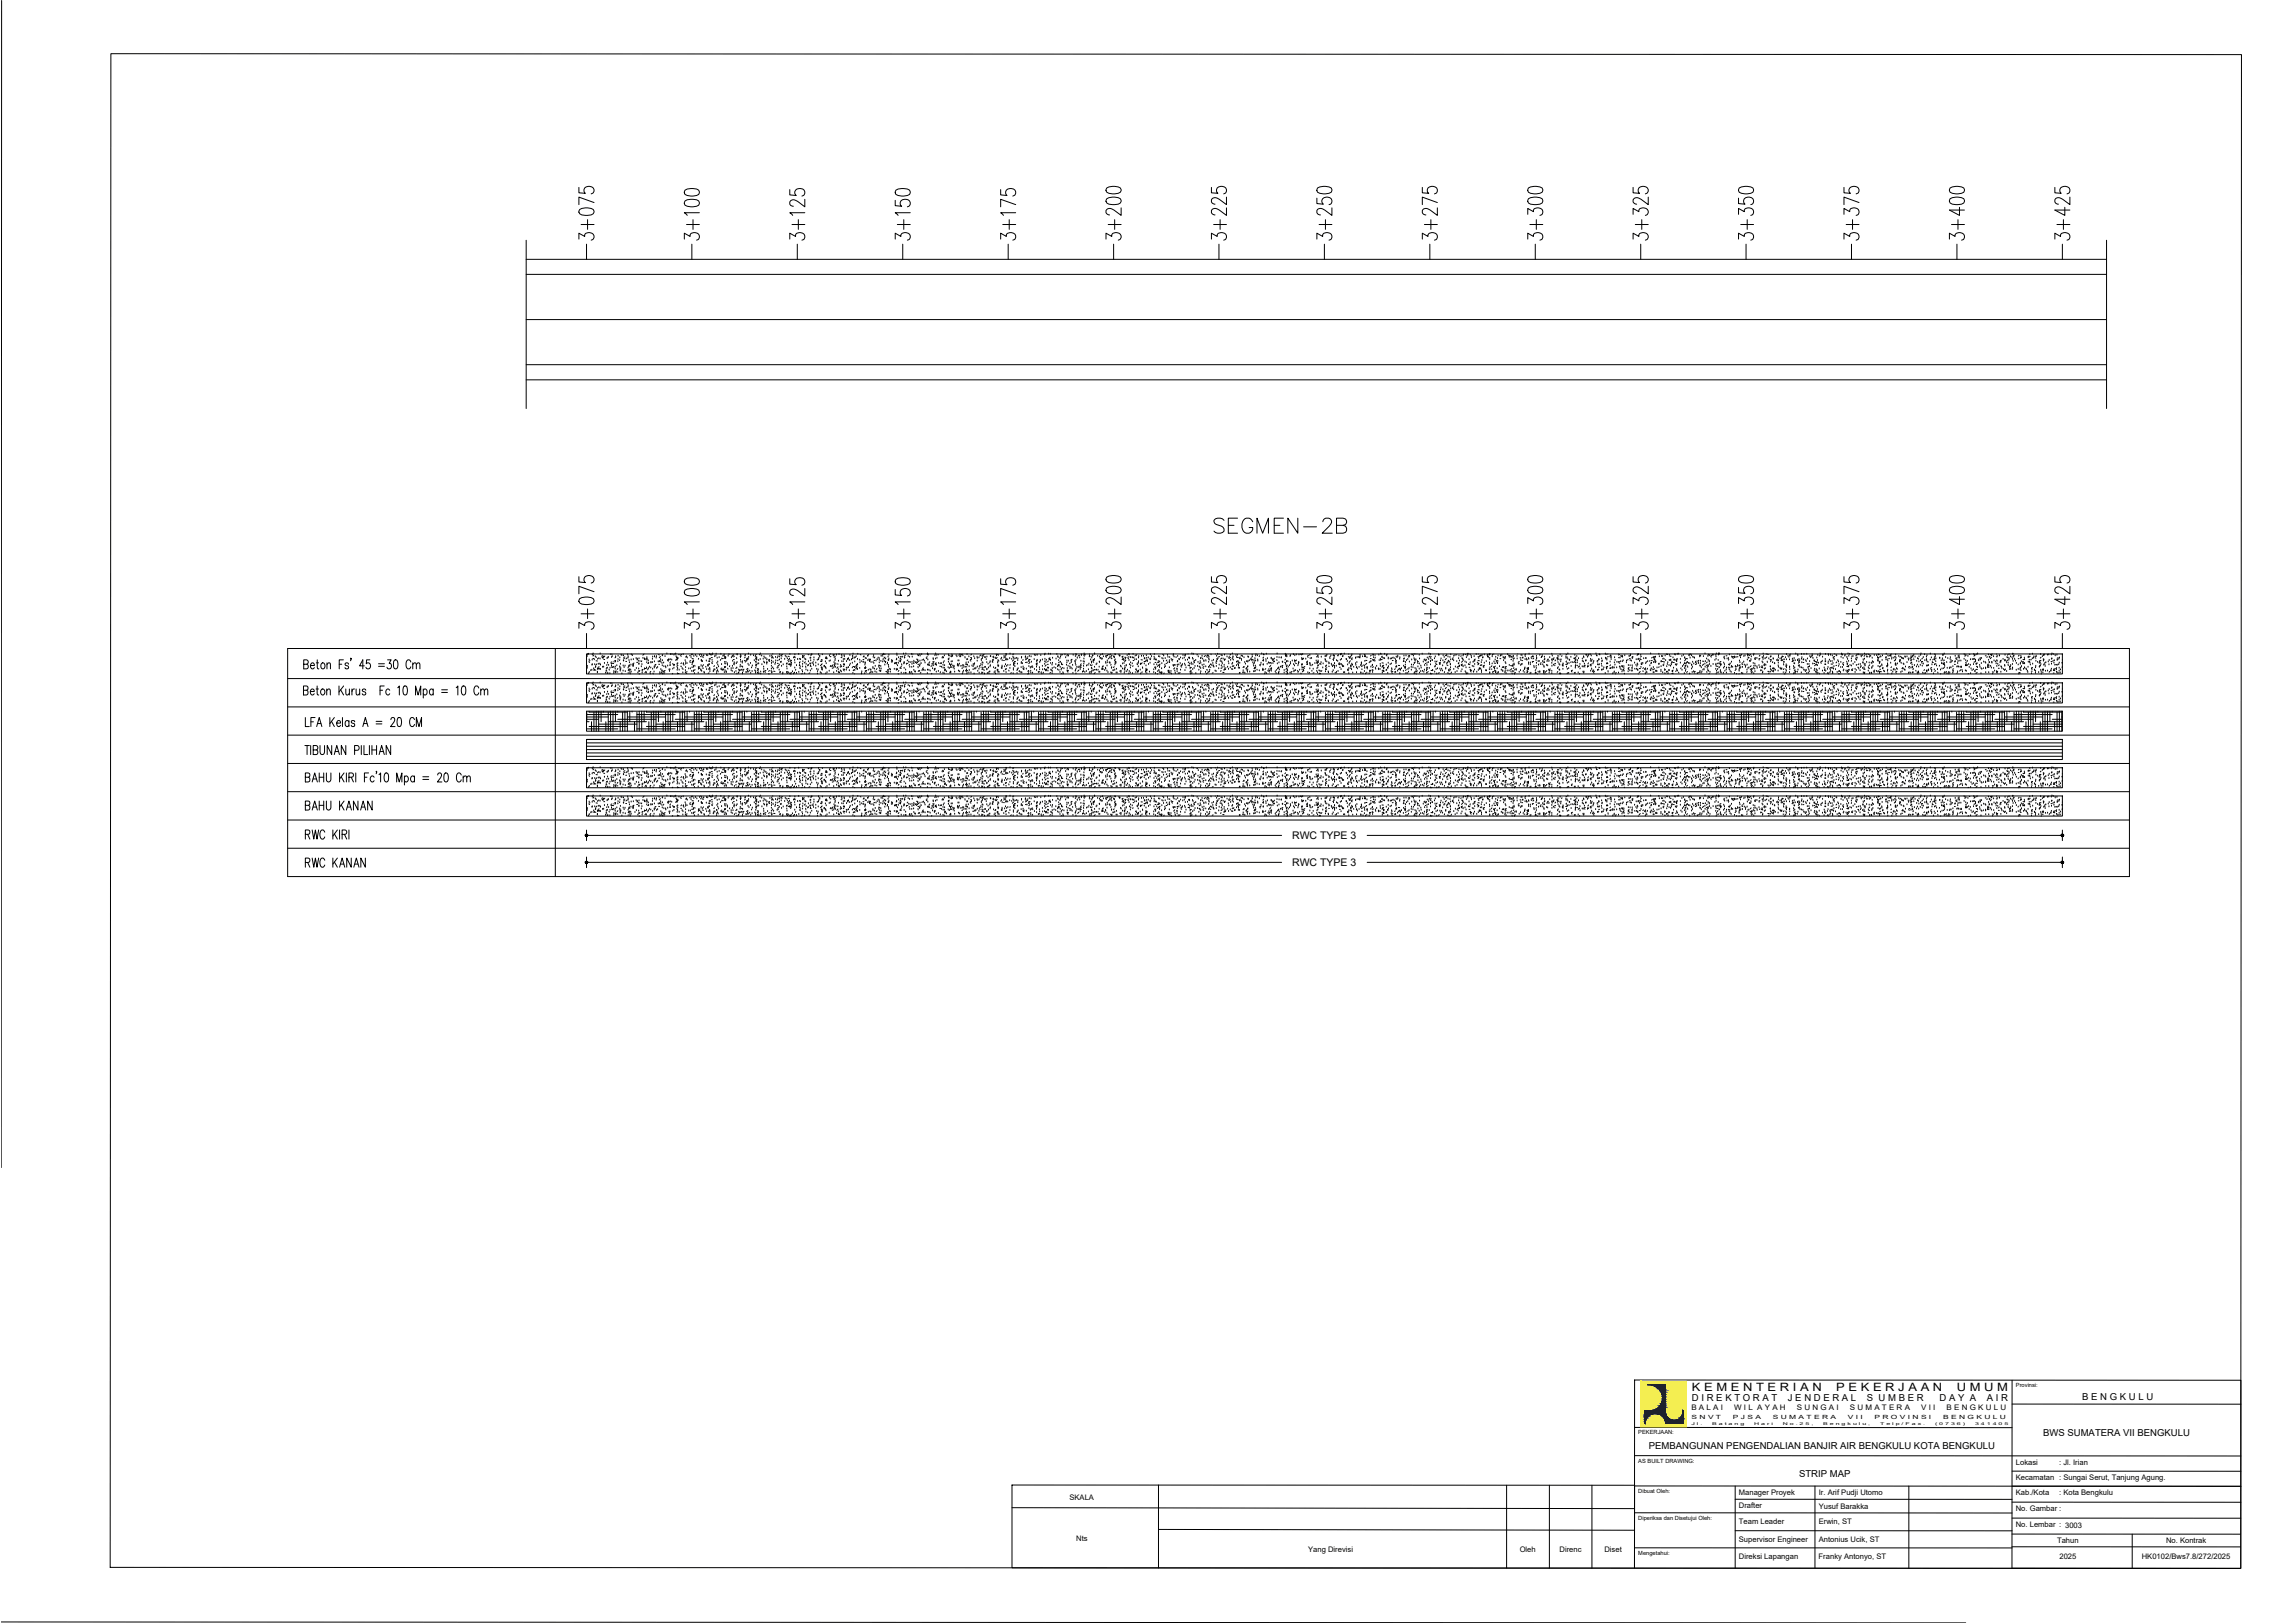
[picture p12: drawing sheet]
<svg xmlns="http://www.w3.org/2000/svg" width="420mm" height="297mm" viewBox="0 0 420 297" stroke-linecap="round" stroke-linejoin="round" font-family="sans-serif">
<defs><g id="words">
<g font-size="6.2">
<text x="110.1" y="45.2" transform="rotate(-90 110.1 45.2)">3+075</text>
<text x="148.5" y="45.2" transform="rotate(-90 148.5 45.2)">3+125</text>
<text x="167.9" y="45.2" transform="rotate(-90 167.9 45.2)">3+150</text>
<text x="187.3" y="45.2" transform="rotate(-90 187.3 45.2)">3+175</text>
<text x="206.4" y="45.2" transform="rotate(-90 206.4 45.2)">3+200</text>
<text x="225.8" y="45.2" transform="rotate(-90 225.8 45.2)">3+225</text>
<text x="245.2" y="45.2" transform="rotate(-90 245.2 45.2)">3+250</text>
<text x="283.6" y="45.2" transform="rotate(-90 283.6 45.2)">3+300</text>
<text x="303" y="45.2" transform="rotate(-90 303 45.2)">3+325</text>
<text x="322.4" y="45.2" transform="rotate(-90 322.4 45.2)">3+350</text>
<text x="341.5" y="45.2" transform="rotate(-90 341.5 45.2)">3+375</text>
<text x="360.9" y="45.2" transform="rotate(-90 360.9 45.2)">3+400</text>
<text x="380.3" y="45.2" transform="rotate(-90 380.3 45.2)">3+425</text>
<text x="221.2" y="98.8">SEGMEN-2B</text>
<text x="110.1" y="116.4" transform="rotate(-90 110.1 116.4)">3+075</text>
<text x="148.5" y="116.4" transform="rotate(-90 148.5 116.4)">3+125</text>
<text x="167.9" y="116.4" transform="rotate(-90 167.9 116.4)">3+150</text>
<text x="187.3" y="116.4" transform="rotate(-90 187.3 116.4)">3+175</text>
<text x="206.4" y="116.4" transform="rotate(-90 206.4 116.4)">3+200</text>
<text x="225.8" y="116.4" transform="rotate(-90 225.8 116.4)">3+225</text>
<text x="245.2" y="116.4" transform="rotate(-90 245.2 116.4)">3+250</text>
<text x="283.6" y="116.4" transform="rotate(-90 283.6 116.4)">3+300</text>
<text x="303" y="116.4" transform="rotate(-90 303 116.4)">3+325</text>
<text x="322.4" y="116.4" transform="rotate(-90 322.4 116.4)">3+350</text>
<text x="341.5" y="116.4" transform="rotate(-90 341.5 116.4)">3+375</text>
<text x="360.9" y="116.4" transform="rotate(-90 360.9 116.4)">3+400</text>
<text x="380.3" y="116.4" transform="rotate(-90 380.3 116.4)">3+425</text>
</g>
<g font-size="5.7">
<text x="129.1" y="45.2" transform="rotate(-90 129.1 45.2)">3+100</text>
<text x="264.2" y="45.2" transform="rotate(-90 264.2 45.2)">3+275</text>
<text x="129.1" y="116.4" transform="rotate(-90 129.1 116.4)">3+100</text>
<text x="264.2" y="116.4" transform="rotate(-90 264.2 116.4)">3+275</text>
</g>
<g font-size="2.1">
<text x="309.7" y="254.5">K E M E N T E R I A N</text>
<text x="336.2" y="254.5">P E K E R J A A N</text>
<text x="358.2" y="254.6">U M U M</text>
</g>
<g font-size="1.9">
<text x="236.6" y="153.6">RWC TYPE 3</text>
<text x="236.6" y="158.5">RWC TYPE 3</text>
</g>
<g font-size="1.7">
<text x="309.8" y="256.5">D I R E K T O R A T</text>
<text x="327.3" y="256.5">J E N D E R A L</text>
<text x="341.8" y="256.5">S U M B E R</text>
<text x="355.1" y="256.5">D A Y A</text>
<text x="363.7" y="256.5">A I R</text>
<text x="381.2" y="256.2">B E N G K U L U</text>
<text x="374" y="262.8">BWS SUMATERA VII BENGKULU</text>
<text x="301.9" y="265.2">PEMBANGUNAN PENGENDALIAN BANJIR AIR BENGKULU KOTA BENGKULU</text>
<text x="329.4" y="270.3">STRIP MAP</text>
</g>
<g font-size="1.4">
<text x="309.6" y="258">B A L A I</text>
<text x="317.5" y="258">W I L A Y A H</text>
<text x="329" y="258">S U N G A I</text>
<text x="338.7" y="258">S U M A T E R A</text>
<text x="351.7" y="258">V I I</text>
<text x="356.4" y="258">B E N G K U L U</text>
<text x="369.1" y="268.1">Lokasi</text>
<text x="377" y="268.1">: Jl. Irian</text>
<text x="195.8" y="274.5">SKALA</text>
<text x="318.3" y="273.6">Manager Proyek</text>
<text x="333" y="273.7">Ir. Arif Pudji Utomo</text>
<text x="369" y="270.9">Kecamatan : Sungai Serut, Tanjung Agung.</text>
<text x="369" y="273.6">Kab./Kota</text>
<text x="377" y="273.7">: Kota Bengkulu</text>
<text x="318.3" y="276">Drafter</text>
<text x="318.3" y="278.9">Team Leader</text>
<text x="333" y="276.1">Yusuf Barakka</text>
<text x="333" y="278.9">Erwin, ST</text>
<text x="369" y="276.6">No. Gambar :</text>
<text x="369" y="279.5">No. Lembar : 3003</text>
<text x="197" y="282">Nts</text>
<text x="239.5" y="284.1">Yang Direvisi</text>
<text x="278.2" y="284.1">Oleh</text>
<text x="285.5" y="284.1">Direnc</text>
<text x="293.7" y="284.1">Diset</text>
<text x="318.3" y="282.1">Supervisor Engineer</text>
<text x="318.3" y="285.3">Direksi Lapangan</text>
<text x="333" y="285.3">Franky Antonyo, ST</text>
<text x="333" y="282.2">Antonius Ucik, ST</text>
<text x="376.6" y="282.3">Tahun</text>
<text x="377" y="285.3">2025</text>
<text x="392.1" y="285.3">HK0102/Bws7.8/272/2025</text>
<text x="396.6" y="282.3">No. Kontrak</text>
</g>
<g font-size="1">
<text x="369.1" y="253.9">Provinsi:</text>
<text x="299.9" y="262.5">PEKERJAAN:</text>
<text x="309.7" y="259.7">S N V T</text>
<text x="317.2" y="259.7">P J S A</text>
<text x="324.5" y="259.7">S U M A T E R A</text>
<text x="338.3" y="259.8">V I I</text>
<text x="343.2" y="259.8">P R O V I N S I</text>
<text x="355.7" y="259.8">B E N G K U L U</text>
<text x="299.9" y="267.7">AS BUILT DRAWING:</text>
<text x="299.9" y="273.2">Dibuat Oleh:</text>
<text x="299.9" y="278.2">Diperiksa dan Disetujui Oleh:</text>
<text x="299.9" y="284.6">Mengetahui:</text>
</g>
<g font-size=".7">
<text x="309.6" y="260.8">J l .</text>
<text x="313.5" y="260.8">B a t a n g</text>
<text x="321.1" y="260.8">H a r i</text>
<text x="326.4" y="260.8">N o . 2 5 ,</text>
<text x="333.8" y="260.8">B e n g k u l u ,</text>
<text x="344.2" y="260.8">T e l p / F a x .</text>
<text x="354.3" y="260.8">( 0 7 3 6 )</text>
<text x="361.6" y="260.8">3 4 1 4 0 5</text>
</g>
</g></defs>
<!-- layer: KOP -->
<g fill="none" stroke="#000" stroke-width=".18">
<path d="M.3 .1l-.1 213.6M20.3 9.8l390.1 .2-.2 277-390-.1zM299.3 252.6h111l-.1 34.4h-111zM368.4 252.6l-.1 34.4h41.9M368.4 257h41.9M185.3 271.8h114l-.1 15.2-113.9-.1zM185.3 275.9l113.9 .2M212.1 271.8v15.2M212.1 279.9l87.1 .2M275.8 271.8v15.2M283.7 271.8v15.2M291.4 271.8v15.2"/>
<path d="M299.2 276.9h69.2M299.3 266.4l111 .1M299.3 272h111M299.3 261.2l69.1 .1M317.7 274.4h50.7M317.7 272v15M332.3 272v15M349.5 272v15M368.4 269.2l41.9 .1M368.4 274.9h41.9M368.4 277.8l41.8 .1M.2 296.8l359.7 .2"/>
<path d="M299.2 283.3h69.2M317.7 280.1l50.7 .1M368.3 283.1h41.9M368.3 280.8h41.9M390.4 280.8v6.2"/>
</g>
<path d="M300.4 252.8l8.3 8.3v-8.3zM300.4 252.8l8.3 8.3h-8.3z" fill="#f4ee51" stroke="#f4ee51" stroke-width=".18"/>
<path d="M300.4 252.8h8.3v8.3h-8.3zM308.7 252.8v8.3" fill="none" stroke="#f4ee51" stroke-width=".18"/>
<g fill="#002080" stroke="#002080" stroke-width=".18">
<path d="M301.7 253.4l3.2 .1v-.1zM301.7 253.4l3.2 .1h-3.2z"/>
<path d="M302.4 253.5l2.5 .1v-.1zM302.4 253.5l2.5 .1z"/>
<path d="M302.8 253.6l2.1 .2v-.2zM302.8 253.6l2.1 .2h-1.7z"/>
<path d="M303.2 253.8l1.7 .3v-.3zM303.2 253.8l1.7 .3h-1.3z"/>
<path d="M303.6 254.1l1.3 .3v-.3zM303.6 254.1l1.3 .3h-1.1z"/>
<path d="M303.8 254.4l1.1 .4v-.4zM303.8 254.4l1.1 .4h-.8z"/>
<path d="M304.1 254.8l.8 .4v-.4zM304.1 254.8l.8 .4h-.7z"/>
<path d="M304.2 255.2l.7 .4v-.4zM304.2 255.2l.7 .4h-.6z"/>
<path d="M304.3 255.6l.6 .5v-.5zM304.3 255.6l.6 .5h-.6z"/>
<path d="M304.3 256.1l.6 .4v-.4zM304.3 256.1l.6 .4h-.7z"/>
<path d="M304.2 256.5l.7 .4v-.4zM304.2 256.5l.7 .4h-.8z"/>
<path d="M304.1 256.9l.8 .4v-.4zM304.1 256.9l.8 .4h-1.1z"/>
<path d="M303.8 257.3l1.1 .3v-.3zM303.8 257.3l1.1 .3h-1.3z"/>
<path d="M303.6 257.6l1.3 .3v-.3zM303.2 257.8l.4-.2 1.3 .3z"/>
<path d="M303.2 257.8l1.7 .2v-.1zM302.8 258l.4-.2 1.7 .2z"/>
<path d="M302.8 258l2.1 .1v-.1zM302.4 258.1l.4-.1 2.1 .1z"/>
<path d="M308.1 258.2l.1 .2v-.2zM308.1 258.2l.1 .2h-.1z"/>
<path d="M301.1 258.1l3.8 .5v-.5zM301.1 258.1l3.8 .5h-3.8z"/>
<path d="M301.1 258.6l3.9 .1-.1-.1zM301.1 258.6l3.9 .1h-3.9z"/>
<path d="M308.1 258.4l.1 .3v-.3zM308.1 258.4l.1 .3h-.2z"/>
<path d="M303.1 258.7h1.9zM303.1 258.7h1.9z"/>
<path d="M301.1 258.7h2zM301.1 258.7h1.6z"/>
<path d="M303.4 258.7l1.6 .2v-.2zM303.4 258.7l1.6 .2z"/>
<path d="M301.1 258.7l1.3 .2 .3-.2zM301.1 258.7l1.3 .2h-1.3z"/>
<path d="M303.8 258.9h1.2zM303.8 258.9h1.2z"/>
<path d="M308 258.7l.2 .3v-.3zM308 258.7l.2 .3h-.2z"/>
<path d="M303.8 258.9l1.3 .1-.1-.1zM303.8 258.9l1.3 .1h-1z"/>
<path d="M301.1 258.9l.9 .1 .4-.1zM301.1 258.9l.9 .1h-.9z"/>
<path d="M304.1 259l1 .1v-.1zM304.1 259l1 .1z"/>
<path d="M304.2 259.1l1 .2-.1-.2zM304.2 259.1l1 .2h-.8z"/>
<path d="M301.1 259l.7 .3 .2-.3zM301.1 259l.7 .3h-.7z"/>
<path d="M308 259l.2 .3v-.3zM308 259l.2 .3h-.4z"/>
<path d="M304.4 259.3l.9 .1-.1-.1zM304.4 259.3l.9 .1h-.8z"/>
<path d="M307.8 259.3l.4 .2v-.2zM307.8 259.3l.4 .2h-.6z"/>
<path d="M304.5 259.4l.9 .1-.1-.1zM304.5 259.4l.9 .1h-.8z"/>
<path d="M301.1 259.3l.4 .2 .3-.2zM301.1 259.3l.4 .2h-.4z"/>
<path d="M304.6 259.5l.9 .1zM304.6 259.5l.9 .1z"/>
<path d="M307.6 259.5l.6 .2v-.2zM307.4 259.7l.2-.2 .6 .2z"/>
<path d="M304.6 259.6l1.1 .1-.2-.1zM304.6 259.6l1.1 .1h-1z"/>
<path d="M307.4 259.7l.8 .1v-.1zM307.1 259.8l.3-.1 .8 .1z"/>
<path d="M304.7 259.7l1.2 .1zM304.7 259.7l1.2 .1z"/>
<path d="M301.1 259.5l.3 .3 .1-.3zM301.1 259.5l.3 .3h-.3z"/>
<path d="M304.8 259.8l1.2 .1zM304.8 259.8l1.2 .1z"/>
<path d="M307.1 259.8l1.1 .1v-.1zM306.9 259.9h1.3z"/>
<path d="M306.9 259.9h1.3zM306.7 259.9h1.5z"/>
<path d="M304.8 259.9h1.5zM304.8 259.9h1.5z"/>
<path d="M306.7 259.9h1.5zM306.6 259.9h1.6z"/>
<path d="M304.8 259.9h1.8zM304.8 259.9h1.8z"/>
<path d="M304.8 259.9l3.4 .3v-.3zM304.8 259.9l3.4 .3h-3.3z"/>
<path d="M301.1 259.8l.1 .4 .2-.4zM301.1 259.8l.1 .4h-.1z"/>
<path d="M304.9 260.2l3.3 .3v-.3zM304.9 260.2l3.3 .3h-3.3z"/>
<path d="M301.1 260.2l.1 .3v-.3zM301.1 260.2l.1 .3h-.1z"/>
</g>
<!-- layer: 01. boangkaran beton -->
<g fill="none" stroke="#000" stroke-width=".18">
<path d="M96.3 58.5h289.4M96.3 47.5h289.4M96.3 50.2h289.4M96.3 44v30.8M385.7 44v30.8M96.3 69.5h289.4M96.3 66.7h289.4M107.4 119.7h270.2v3.6h-270.2zM107.5 119.8h.1M107.7 119.7h.1M108.4 119.9h.1M108.6 119.7h.1"/>
<path d="M108.7 119.9l-.1 .2M109.9 119.7h.1M111.8 119.7h-.1M112 119.7v.1M113.7 119.9h.1M113.9 120h.1M114.9 119.9h.1M115.6 119.9h.1M115.8 119.8v.2M117.9 119.7l-.2 .2M120.6 119.8l.1 .1M121.3 120h.1"/>
<path d="M122.1 119.7h.1M122.7 119.8h.1M123 119.8h.1M123.4 119.9h.1M123.6 119.7h.1M123.7 119.7h.1M124.2 119.8h.2M124.8 119.8l-.2 .1M125.1 119.8h.1M126.6 119.9h.1M126.8 119.7v.1M127.3 119.9h.1"/>
<path d="M128.1 119.9h.1M128.3 119.7h.1M128.4 120h.1M128.8 119.8v.2l-.2 .1M129.3 120h.1M129.9 119.7h.1M130 119.9h.1M130.2 119.7h.1M130.4 119.7l-.1 .2M130.5 119.7h.1M131.1 119.7h.1M132 119.7h.1"/>
<path d="M132.4 119.9l-.1 .2M132.6 119.7v.2M133.5 119.8h.1M134.3 119.8l-.1 .2M134.9 119.8h.1M135 119.9h.1M135.6 119.9h.1M136.5 119.9h.1M137 119.7h.1M137.4 119.9h.1M138.5 119.7l-.2 .3M139 119.8l.2 .1"/>
<path d="M139.2 119.7h.1M141.4 119.7h.1M142.7 119.9h.1M143.3 119.8l-.2 .1M144.6 119.8h.1M145.5 119.9h.1M146.2 119.8h.1M147.9 119.8h.2M148.5 119.8h.1M148.7 119.7h.1M149.9 119.8h.1M150.5 119.7l.1 .1"/>
<path d="M152 119.7h.1M152.5 119.9h.1M152.5 119.8l.1 .2M152.7 119.8v.2M153.1 119.7v.2M153.6 119.8h.1M154.1 119.7l-.1 .2M154.5 120h.1M155.6 120h.1M156.1 119.9l-.1 .2M156.2 119.7h.1M157 119.7h.1"/>
<path d="M157.5 119.8l.1 .1M159 119.8l-.2 .2M159.9 120h.1M161.7 119.7h.1M161.7 119.8h-.2M161.8 119.7h.3M162.7 119.9h.1M164.2 119.7h.1M164.2 120h.1M165.4 119.7h.1M165.7 120l-.2 .1M165.8 119.7h.1"/>
<path d="M166.9 119.8h.1M167.1 119.7h.1M168 119.9h.1M168.4 119.8h.1M168.7 119.8h.1M169.8 119.7h.1M169.9 119.9h.1M171.2 119.8l-.1 .2M171.3 119.7h.1M171.4 120h.1M171.7 119.8h.1M173.7 119.7v.3"/>
<path d="M174.3 119.7v.1M175.7 119.9h.1M175.7 119.7h.1M175.9 119.8l.2 .1M176.1 119.9h.1M176.3 119.8v.2M177 119.8h.1M177.9 119.7l-.2 .2M179.6 119.9l-.2 .2M179.9 119.9l-.2 .2M180 120l.1 .1M180.2 119.8h-.2"/>
<path d="M182.4 119.7l.2 .1M182.8 120h.1M184.2 119.8h.1M184.2 120l-.2 .1M184.9 119.7h.1M185.4 119.9h.1M185.6 119.7h.1M189.4 119.9h.1M189.7 119.8l-.1 .2M189.9 119.9h.1M190.5 120h.1M191.2 119.9h.1"/>
<path d="M191.3 119.7h.1M192 119.7h.1M192.3 119.7h.1M193.5 119.8h.1M194.2 119.7v.3M194.4 119.8l.1 .1M195 119.9h.1M195.4 119.8h.2M196.5 119.9h.1M197 119.8h.1M197 119.9h.1M198 120h.1"/>
<path d="M198 119.7v.1M198.4 120l.2 .1M198.5 119.7h.1M198.6 119.9h.1M198.6 119.7l-.2 .1M199.5 119.7h.1M200 119.8v.2M200.1 119.9l-.2 .2M200.4 119.7h.1M201.6 119.7l-.2 .2M201.9 119.8h.1M202.6 120h-.1"/>
<path d="M202.9 119.8l.3 .1M203.3 119.9h.1M203.6 119.9l-.1 .2M204 119.7h.1M204.2 119.8h.1M204.9 119.9h.1M206.4 120h.1M206.7 119.8h.1M206.7 119.9h.1M207.4 119.8h.1M208.1 119.8l-.1 .2M210.6 119.8h.1"/>
<path d="M211.3 119.8h.1M212.9 119.7l.1 .2M213.7 119.9h.1M214.8 119.8v.3M214.8 119.8h.1M216.6 120h.1M216.9 120l.1 .1M217 119.9h.1M217.1 119.7l-.2 .1M217.5 119.7h.1M218.2 119.7h.1M218.5 119.7h.1"/>
<path d="M219.1 119.8h.2M220.7 120l-.2 .2M221.1 120h-.2M221.1 120h.1M221.7 119.7v.1M222.5 119.7h.1M222.9 119.7h.1M223.2 119.7h.1M223.5 119.9h.2M223.7 119.8v.2M224.2 119.9h.1M225.3 119.7l-.1 .2"/>
<path d="M225.6 119.7h.1M226.3 120h.1M226.6 119.8l-.1 .1M227.3 119.9l-.1 .2M229.2 119.9h.1M229.9 119.8h.1M231 119.7h.1M231.3 119.9h.1M231.3 119.7l.2 .1M231.8 119.7h.1M233.8 119.7h.1M235.3 119.7h.1"/>
<path d="M235.3 119.9l.1 .2M235.3 120l.2 .1M235.5 119.7l-.1 .1M236.8 119.8h.1M237.3 119.9h.1M237.8 119.9h.1M238.1 119.7l-.1 .1M238.3 119.9h.1M238.5 119.8h.1M239.6 120h-.2M239.8 119.9h.1M241 119.7h-.1"/>
<path d="M242.8 119.8l.2 .1M244 119.9l.3 .1M244.2 120h.1M245 119.8v.1M245.4 119.8h.1M245.4 119.7v.2M245.6 119.7h.1M246.1 119.7h.1M246.9 119.7h.1M247.4 119.9l.1 .1M247.5 119.9h.1M249 119.7l-.1 .2"/>
<path d="M249.8 119.7l.1 .1M251 119.9l-.1 .2M251.3 119.9h.1M251.4 119.9h.1M251.7 120h.1M252.4 119.9h.1M252.8 119.7h.1M252.9 119.7h.1M253.5 119.7h.1M253.8 120l.1 .1M254 119.7l-.2 .1M255.9 119.9v.3"/>
<path d="M258 120h-.2M258.5 119.9h.1M258.7 119.7l-.1 .1M259 119.8h.1M259.4 119.7h.1M259.8 119.9h.1M260.4 119.7h.1M261.6 119.7h.1M261.9 119.8h.1M263.4 119.9h.1M263.5 119.8l-.1 .1M264.6 120h.2"/>
<path d="M264.9 119.9h.1M265.6 119.8h.1M266.4 120h.1M266.6 119.8l.1 .1M267.5 120l-.1 .1M267.9 119.9h.1M268.2 119.7l.2 .1M268.6 119.8h.1M268.7 119.8h.1M268.8 119.7h.1M269.1 119.7l.1 .2M270.3 119.8h.1"/>
<path d="M270.7 119.7h-.1M271.1 119.9l.1 .1M271.3 120h.1M271.7 119.9h.1M272.2 120h.2M272.5 119.7l-.2 .1M272.7 119.8h.1M272.8 119.7l-.2 .2M272.8 119.8h.1M273.2 119.9h.1M273.5 119.7v.1M274.7 120h.1"/>
<path d="M274.8 119.9l-.2 .2M275 119.9h.1M276 119.8h.1M276.4 120l.1 .2M276.5 120h-.2M277.9 119.7h.1M278.5 119.9h.1M278.6 120h.1M279.3 119.7l-.2 .2M279.9 119.7h.1M281.9 119.7v.2M282.3 120h.1"/>
<path d="M284.1 119.7h.1M285.6 119.9h.1M286 120l-.1 .1M286.7 119.7l.1 .1M287 119.7h.1M288.3 119.9h.1M290.3 119.8l.1 .1M290.4 119.9h.1M290.7 120h.2M290.9 119.7l-.2 .1M291.1 119.8h.1M292.2 119.7h.1"/>
<path d="M292.8 119.8h.1M292.9 119.7v.2M293.9 119.7h.1M294 119.7v.1M294.4 119.7h-.1M294.9 119.9v.1M294.9 119.9l-.2 .1M296.3 119.7h.1M296.5 119.7l-.2 .2M298.5 120h.1M298.5 119.9l-.2 .2M298.5 119.9h.1"/>
<path d="M299.9 119.9h.1M299.9 119.8h.1M299.9 119.7l-.2 .2M300.4 119.7l-.1 .2M302.2 119.7h.1M303.7 119.7h.1M304.4 120v.1M305.1 119.7l.2 .1M305.2 119.8h.1M305.6 119.9h.1M306.6 119.8h.1M306.7 119.9h.1"/>
<path d="M307.1 119.7h.1M307.3 119.7h.1M308.2 119.9h.1M309.2 119.9l.1 .1M309.4 119.7l-.2 .1M309.5 119.8h.1M312.1 119.7h.1M312.8 119.9h.1M312.9 120h.1M313.4 119.9l-.2 .1M313.5 119.9h.1M313.6 119.9h.1"/>
<path d="M314 119.8l.2 .1M314.2 119.7h.1M314.6 119.7v.2M314.6 119.7h.1M314.7 119.7h.1M314.8 119.7h.1M316.6 119.7v.2M318.1 119.7h.1M318.6 119.9v.1M318.9 119.7l-.1 .2M319.9 119.8h.1M320.2 119.7l-.1 .2"/>
<path d="M320.5 119.7l-.2 .3M321 119.9h.1M321.1 119.7h.1M322.2 119.9l-.1 .2M322.8 119.7h.1M322.9 120l-.1 .1M323.3 119.7h.2M323.6 119.7l.1 .1M327.1 119.8h.1M327.6 119.9l.2 .1M327.8 119.7l-.2 .1M328.8 119.7h.1"/>
<path d="M329.1 119.9h.1M329.8 119.8h.1M330.3 119.8h.1M330.8 119.7h.1M331.8 119.8h.1M331.9 119.9l-.2 .1M332.8 119.9h.1M333.2 119.7h.1M333.2 119.9h.1M334.2 119.8h.1M334.7 119.8h.1M334.8 120h.1"/>
<path d="M335.1 119.7l.1 .2M335.8 119.7h.1M336.1 120h.1M337.1 119.7h.1M337.2 119.8h.1M337.3 119.7l-.1 .2M337.7 119.8l.2 .1M338.3 119.7h.1M338.6 119.8h.1M339.9 119.9h.1M340.1 119.8h.1M340.3 119.7v.2"/>
<path d="M340.7 119.9h.1M341 119.8l-.2 .2M341.3 120v.1M341.4 119.7h.1M341.6 119.9h.1M341.8 119.7h.1M342.1 119.7l.1 .1M342.3 119.9v.1M343.1 120h.1M343.5 120h.1M343.8 119.7l.3 .1M343.9 119.7l-.1 .2"/>
<path d="M345.3 119.7h.1M345.9 119.9l-.1 .2M346.1 119.9l.1 .1M346.3 119.7l-.2 .1M347 119.9h.1M350.3 119.9l-.2 .1M350.4 119.9h.1M351.6 119.9h.1M351.7 119.7h.1M352.3 119.8h.1M353.4 119.7h.1M354.2 119.8h.1"/>
<path d="M354.3 120h.1M355.7 119.7v.3M355.8 119.7l-.1 .2M355.9 119.7h.1M359.5 119.7h.1M359.7 119.9h.1M359.8 120l-.1 .1M359.9 120h.1M360.5 119.7l.1 .1M361.4 119.8h.1M361.4 119.8l.2 .1M361.6 119.9l-.2 .2"/>
<path d="M361.9 119.8h.1M362.1 119.7h.1M364 119.7l.1 .2M364.4 119.8h.2M364.5 119.9l.2 .1M364.7 119.7l-.1 .1M365.5 119.7h.1M366 119.9l.1 .1M367.1 119.9h.1M367.6 119.7l-.1 .2M367.8 119.8h.1M368.5 119.7h.1"/>
<path d="M368.8 119.9l-.2 .1M369.7 119.9l-.2 .2M371.6 119.8h.1M372.1 119.7h.1M373.6 119.8h.1M374.1 120h.1M374.2 119.9h.1M374.2 119.7v.2M374.8 119.9h.1M375.1 119.9h.1M375.5 119.9h.1M375.7 119.7h.1"/>
<path d="M375.9 119.8h.1M376.2 119.8l.1 .2M376.6 119.9h.1M107.4 125h270.2v3.7h-270.2zM107.5 120.1h.1M107.5 125.5h.1M107.5 122.1v.2M107.5 127.4v.2M107.5 122h.1M107.5 125.1h.1M107.5 127.3h.1M107.7 123.3h.1"/>
<path d="M107.7 128.6h.1M107.7 125.1h.1M107.8 121.1l.2 .1M107.8 126.5h.2M107.9 120.8h.1M107.9 126.1h.1M107.9 123.1h.1M107.9 128.4h.1M108 120.9l-.2 .1M108 126.2l-.2 .1M108.2 122.8h.1M108.2 128.1h.1"/>
<path d="M108.4 122.7h.1M108.4 128h.1M108.4 121.7h.1M108.4 127h.1M108.4 120.8h.1M108.4 126.1h.1M108.4 125.2h.1M108.5 120.5h.2M108.5 125.8h.2M108.6 125h.1M108.7 122.4h.1M108.7 127.7h.1"/>
<path d="M108.7 125.2l-.1 .2M108.8 122.5l-.1 .2M108.8 127.8l-.1 .2M108.8 120.7h.1M108.8 126.1h.1M108.9 122.7h.1M108.9 128h.1M108.9 121.7h.1M108.9 127h.1M108.9 122.6h.2M108.9 127.9l.2 .1M109 120.2h.1"/>
<path d="M109 125.5h.1M109 122h.1M109 127.3h.1M109.1 122l-.1 .2M109.1 127.3l-.1 .2M109.1 120.2l.1 .2M109.1 120.9l.3 .1M109.1 125.5l.1 .2M109.1 126.2l.3 .1M109.3 121.5l-.2 .2M109.3 126.8l-.2 .2M109.4 123.1h.1"/>
<path d="M109.4 123h.1M109.4 128.4h.1M109.4 128.3h.1M109.4 122.3v.2M109.4 127.6v.2M109.5 120.5l-.1 .2M109.5 125.8l-.1 .2M109.5 122.3v.2M109.5 122.3l.1 .1M109.5 127.6v.2M109.5 127.6l.1 .1M109.6 121.6h.1"/>
<path d="M109.6 126.9h.1M109.6 120.6h.1M109.6 125.9h.1M109.7 122l-.2 .1M109.7 127.3l-.2 .1M109.8 122.5h.1M109.8 127.8h.1M109.8 121.5h.1M109.8 126.9h.1M109.9 120.6h.1M109.9 125.9h.1M109.9 125h.1"/>
<path d="M109.9 122.5h.1M109.9 127.8h.1M109.9 121.7h.1M109.9 127h.1M110.2 120.2l.1 .1M110.2 125.5l.1 .2M110.3 120.4h.1M110.3 122.1h.1M110.3 125.8h.1M110.3 127.4h.1M110.4 120l-.2 .1M110.4 125.3l-.2 .1"/>
<path d="M110.4 120.5h.1M110.4 125.8h.1M110.5 120.3h.1M110.5 125.6h.1M110.5 122.1h.1M110.5 127.4h.1M110.5 120.7h.2M110.5 126h.2M110.7 121.4h.1M110.7 126.7h.1M110.7 120.1l-.1 .1M110.7 125.4l-.1 .1"/>
<path d="M110.9 123.2h.1M110.9 128.5h.1M110.9 122.8h.2M110.9 128.1h.2M111 122.8h.1M111 128h.1M111.1 122.2l-.1 .2M111.1 127.5l-.1 .2M111.1 120.4v.1M111.1 121.6v.2M111.1 125.7v.1M111.1 126.9v.2"/>
<path d="M111.2 123.2h.1M111.2 128.5h.1M111.2 122.3h.1M111.2 127.6h.1M111.2 121.4h.1M111.2 126.7h.1M111.3 120.4h.1M111.3 125.7h.1M111.4 123.2h-.2M111.4 128.5l-.2 .1M111.4 120.3h.1M111.4 125.6h.1"/>
<path d="M111.4 121.8h.1M111.4 127.1h.1M111.5 122.5v.1M111.5 127.8v.2M111.7 123.3h.1M111.7 128.6h.1M111.7 122.3h.1M111.7 127.6h.1M111.8 125l-.1 .1M111.8 121.4l.2 .1M111.8 126.7l.2 .1M112 121.8h.1"/>
<path d="M112 127.2h.1M112 120.3h.1M112 125.7h.1M112 122.2h.1M112 127.5h.1M112 125v.1M112 121.1l-.2 .1M112 126.5h-.2M112.1 120.2h.1M112.1 125.5h.1M112.1 121.4h.3M112.1 126.7l.3 .1"/>
<path d="M112.3 121.9l-.2 .3M112.3 127.3l-.2 .2M112.4 123.3h.1M112.4 128.6h.1M112.4 122.7v.3M112.4 128v.3M112.4 122.2h.1M112.4 127.5h.1M112.4 121.2h.1M112.4 126.5h.1M112.5 120.9h.2M112.5 126.2h.2"/>
<path d="M112.6 123h.1M112.6 122.5h.1M112.6 128.3h.1M112.6 127.8h.1M112.6 122.1h.1M112.6 127.4h.1M112.7 121.1h.1M112.7 126.5h.1M112.7 120.2h.1M112.7 123.2h.1M112.7 125.5h.1M112.7 128.5h.1"/>
<path d="M112.7 120.3l-.1 .1M112.7 125.6l-.1 .1M112.8 122.8l-.1 .1M112.8 128.1l-.1 .1M112.9 121.8h.1M112.9 127.2h.1M112.9 123h.2M112.9 128.3h.2M113.1 121.1h.1M113.1 126.4h.1M113.1 122.4l-.1 .1M113.1 127.7l-.1 .1"/>
<path d="M113.1 120.5l.1 .2M113.1 125.8l.1 .2M113.2 120.1h.1M113.2 125.4h.1M113.5 122.1h.1M113.5 127.4h.1M113.5 120.4h.1M113.5 125.7h.1M113.5 120.7l-.1 .2M113.5 126l-.1 .2M113.5 122.2h.1M113.5 127.5h.1"/>
<path d="M113.5 122.6l.1 .2M113.5 122.5l.1 .1M113.5 128l.1 .1M113.5 127.8l.1 .1M113.6 121.6h.1M113.6 126.9h.1M113.7 125.2h.1M113.7 122.3h-.2M113.7 127.6h-.2M113.9 123.3h.1M113.9 125.3h.1M113.9 128.6h.1"/>
<path d="M114.1 122.8h.1M114.1 128.1h.1M114.1 121.9h.1M114.1 127.2h.1M114.1 121h.1M114.1 126.3h.1M114.2 120h.1M114.2 125.3h.1M114.2 121h.1M114.2 126.3h.1M114.2 120.5l.1 .1M114.2 125.8l.1 .1"/>
<path d="M114.3 122.2h.1M114.3 127.5h.1M114.4 120.2l-.2 .1M114.4 125.5l-.2 .1M114.4 121.9h.1M114.4 127.2h.1M114.5 122.9h.1M114.5 128.2h.1M114.6 121l.1 .1M114.6 126.4h.1M114.7 120.4l-.1 .2M114.7 125.7l-.1 .2"/>
<path d="M114.9 125.2h.1M115 120.5h.1M115 125.8h.1M115 123.2h.1M115 128.5h.1M115 120v.3M115 125.3v.3M115 122.3h.1M115 127.6h.1M115.1 121.9h.2M115.1 127.2h.2M115.1 122.5l-.1 .2"/>
<path d="M115.1 127.9l-.1 .1M115.1 120.7l.1 .2M115.1 121.8v.2M115.1 126l.1 .2M115.1 127.2v.1M115.2 122.8h.1M115.2 128.2h.1M115.2 121.8h.1M115.2 127.1h.1M115.2 121.3h.1M115.2 126.6h.1M115.3 122.4l-.2 .2"/>
<path d="M115.3 127.7l-.2 .3M115.3 123.2h.1M115.3 128.5h.1M115.4 123.2v.1M115.4 128.5v.2M115.5 122.6h.1M115.5 128h.1M115.5 121.7h.1M115.5 127h.1M115.5 122.8l.1 .2M115.5 128.1l.1 .2M115.5 120.8h.1"/>
<path d="M115.5 126.1h.1M115.6 125.1h.1M115.8 125.1v.2M115.9 121.6l.1 .1M115.9 126.9l.1 .1M115.9 121.9h.1M115.9 127.2h.1M115.9 121.7h.1M115.9 122h.1M115.9 127h.1M115.9 127.3h.1M116 120.7h.1"/>
<path d="M116 126h.1M116.1 121.4h-.2M116.1 126.7l-.2 .1M116.2 122.7h.1M116.2 128h.1M116.5 120.5h.1M116.5 125.8h.1M116.5 122.4h.1M116.5 127.7h.1M116.6 121.2h.1M116.6 126.5h.1M116.6 120.6h.1"/>
<path d="M116.6 125.9h.1M116.8 120.6l-.2 .2M116.8 125.9l-.2 .2M116.8 123v.1M116.8 128.3v.1M116.9 121h.1M116.9 126.3h.1M116.9 122.4h.1M116.9 127.7h.1M117 121.5h.1M117 121.6h.1M117 122.9h.1"/>
<path d="M117 126.8h.1M117 126.9h.1M117 128.2h.1M117 123.3h.1M117 128.6l.1 .1M117 120.6h.1M117 125.9h.1M117.1 122.7l-.1 .2M117.1 128l-.1 .2M117.2 120.9v.2M117.2 126.2v.2M117.4 122h.1"/>
<path d="M117.4 127.3h.1M117.5 120.9l-.1 .2M117.5 126.2l-.1 .2M117.5 121.6h.1M117.5 126.9h.1M117.5 123l.1 .2M117.5 122.7l.2 .1M117.5 128.3l.1 .2M117.5 128l.2 .1M117.7 120.5h.1M117.7 125.8h.1M117.8 122.5l-.3 .1"/>
<path d="M117.8 127.8l-.3 .1M117.9 125l-.2 .2M118 120.6h.1M118 125.9h.1M118 120.5v.2M118 125.8v.2M118 122.5h.1M118 122.4h.1M118 127.8h.1M118 127.7h.1M118.1 122.3l.2 .1M118.1 127.6l.2 .1"/>
<path d="M118.2 120.7l.2 .1M118.2 126l.2 .1M118.3 122.9l-.2 .2M118.3 128.2l-.2 .2M118.3 123.2h.1M118.3 128.5h.1M118.4 122.2h.1M118.4 127.5h.1M118.4 121.3h.1M118.4 126.6h.1M118.4 120.4h.1M118.4 125.7h.1"/>
<path d="M118.4 120.5h-.2M118.4 125.8h-.2M118.5 120.7h.1M118.5 126h.1M118.6 121.4h.1M118.6 126.7h.1M118.6 122.6h.1M118.6 127.9h.1M118.7 122.4h.1M118.7 127.7h.1M118.7 121.4h.1M118.7 126.7h.1"/>
<path d="M118.7 120.8l-.1 .1M118.7 126.1l-.1 .1M118.9 122.1h.1M118.9 127.4h.1M119 123.3h.1M119 128.7h.1M119.1 122.9l-.1 .1M119.1 128.2l-.1 .2M119.2 121.3h.1M119.2 126.6h.1M119.2 121.1v.1M119.2 122.1l-.1 .1"/>
<path d="M119.2 126.4v.1M119.2 127.4l-.1 .1M119.4 121.3h.1M119.4 120.7h.1M119.4 126.6h.1M119.4 126h.1M119.5 120.3h.1M119.5 122.5h.1M119.5 125.6h.1M119.5 127.8h.1M119.5 123.2l.1 .1M119.5 128.5l.1 .2"/>
<path d="M119.7 123h.1M119.7 128.3h.1M119.8 122.1h.1M119.8 122.2h.1M119.8 127.4h.1M119.8 127.5h.1M119.8 121.1h.1M119.8 126.4h.1M119.8 120.2h.1M119.8 125.5h.1M119.8 120v.2M119.8 125.4v.1"/>
<path d="M119.9 121.8l.1 .1M119.9 127.1l.1 .1M120.1 121.6l-.2 .1M120.1 126.9l-.2 .1M120.1 120.4h.1M120.1 125.8h.1M120.2 120.2h.1M120.2 125.5h.1M120.2 122.3h.1M120.2 127.6h.1M120.4 122.2h.1M120.4 127.5h.1"/>
<path d="M120.5 121.1h.1M120.5 126.4h.1M120.6 125.1l.1 .1M120.6 121.6h.2M120.6 126.9h.2M120.8 121l-.2 .1M120.8 126.3l-.2 .1M120.8 123.1h.1M120.8 121.1h.1M120.8 128.4h.1M120.8 126.4h.1M120.8 123.2v.1"/>
<path d="M120.8 128.5v.2M120.9 120.1l-.2 .3M120.9 125.5l-.2 .2M120.9 120.7h.1M120.9 126h.1M121 120.9v.3M121 126.2v.3M121 122.5h.1M121 127.9h.1M121.1 122.8h.2M121.1 128.1h.2M121.2 123.1l-.2 .1"/>
<path d="M121.2 128.4l-.2 .1M121.2 121.2v.2M121.2 126.5v.2M121.2 122.8h.1M121.2 128.1h.1M121.2 121.8h.1M121.2 120h.1M121.2 127.2h.1M121.2 125.3h.1M121.3 123.3h.1M121.3 120.9h.1M121.3 128.7h.1"/>
<path d="M121.3 126.2h.1M121.3 125.3h.1M121.5 123h.1M121.5 128.3h.1M121.5 121.2v.1M121.5 126.5v.1M121.5 122h.1M121.5 127.3h.1M121.6 123.3h.1M121.6 128.7h.1M121.6 122.9l.1 .1M121.6 128.3h.1"/>
<path d="M121.8 120.2h.1M121.8 125.5h.1M121.8 122.7l-.2 .1M121.8 128l-.2 .1M121.9 122h.1M121.9 127.3h.1M121.9 122.2h.1M121.9 127.5h.1M122.1 125h.1M122.2 121.9h.1M122.2 127.2h.1M122.2 120.9l.2 .1"/>
<path d="M122.2 126.2l.2 .1M122.3 120.9h.1M122.3 126.2h.1M122.4 120.8h.1M122.4 126.1h.1M122.4 120.7l-.1 .1M122.4 126l-.1 .1M122.5 122.6h.1M122.5 127.9h.1M122.6 122.9h.1M122.6 128.2h.1M122.6 121.8h.2"/>
<path d="M122.6 127.1h.2M122.6 122.6h.1M122.6 127.9h.1M122.7 121.7h.1M122.7 127h.1M122.7 120.7h.1M122.7 126h.1M122.7 125.1h.1M122.8 121.1l-.2 .2M122.8 126.4l-.2 .2M123 120.8h.1M123 126.1h.1"/>
<path d="M123 125.1h.1M123.2 123.2l-.1 .1M123.2 121.4v.2M123.2 128.6l-.1 .1M123.2 126.7v.2M123.2 122.3l-.1 .2M123.2 127.6l-.1 .2M123.3 121.8h.1M123.3 127.1h.1M123.4 122.3h.1M123.4 127.6h.1M123.4 125.2h.1"/>
<path d="M123.5 121.8h.1M123.5 127.1h.1M123.6 125.1h.1M123.7 120.1h.2M123.7 125.4h.2M123.7 125h.1M123.9 120.6l-.2 .2M123.9 120.3l-.1 .1M123.9 125.9l-.2 .3M123.9 125.6l-.1 .1M123.9 122l.2 .1M123.9 127.3l.2 .2"/>
<path d="M123.9 120.8h.1M123.9 126.2h.1M124 121.4v.3M124 126.7v.3M124 122.7h.1M124 128h.1M124 123.3h.1M124 128.6h.1M124 120.7h.1M124 126h.1M124.1 122.4h.1M124.1 120.5h.1"/>
<path d="M124.1 127.7h.1M124.1 125.8h.1M124.1 123.3h.2M124.1 128.6h.2M124.1 121.5h.1M124.1 126.8h.1M124.1 121.8l-.2 .1M124.1 127.1l-.2 .1M124.2 125.1h.2M124.3 122.6h.1M124.3 128h.1M124.6 120l.1 .1"/>
<path d="M124.6 125.3l.1 .1M124.6 121.9h.2M124.6 127.2l.2 .1M124.8 121.3l-.1 .2M124.8 126.6l-.1 .2M124.8 125.1l-.2 .1M124.9 122.4h.1M124.9 127.7h.1M125 123.2h.1M125 128.5h.1M125 122.5h.1M125 127.9h.1"/>
<path d="M125.1 121.5h.1M125.1 126.9h.1M125.1 125.1h.1M125.1 126.8h.1M125.2 121.6v.2M125.2 126.9v.2M125.4 120.9h.1M125.4 126.2h.1M125.5 123.1h.1M125.5 122.7h.1M125.5 128.4h.1M125.5 128h.1"/>
<path d="M125.5 122.2h.1M125.5 127.5h.1M125.5 121.2h.1M125.5 126.6h.1M125.6 121.4l-.1 .1M125.6 126.7l-.1 .2M125.6 120.3h.1M125.6 125.6h.1M125.6 123.2l.1 .1M125.6 128.5l.1 .1M125.7 120.2h.1M125.7 125.5h.1"/>
<path d="M125.8 121.4h.1M125.8 126.8h.1M125.8 122.9l-.2 .1M125.8 128.3h-.2M125.8 120.4h.1M125.8 125.7h.1M126.1 122.4h.1M126.1 127.7h.1M126.2 120h.2M126.2 125.3h.2M126.3 121.1l.1 .1M126.3 126.5h.1"/>
<path d="M126.4 122.4h.1M126.4 127.7h.1M126.5 120.9l-.2 .1M126.5 126.2l-.2 .1M126.5 120.3h.1M126.5 125.7h.1M126.6 125.2h.1M126.6 122.1h.2M126.6 127.4h.2M126.6 122.9h.1M126.6 128.2h.1M126.7 120.5l.2 .1"/>
<path d="M126.7 125.8l.2 .1M126.8 121.2h.1M126.8 126.5h.1M126.8 121.5l-.1 .1M126.8 126.8l-.1 .1M126.8 125v.1M126.8 121.3h.1M126.8 126.6h.1M126.9 121.1l-.2 .2M126.9 126.4l-.2 .2M126.9 122.9h.1M126.9 121h.1"/>
<path d="M126.9 128.2h.1M126.9 126.3h.1M126.9 122h.1M126.9 127.3h.1M126.9 121.8l.1 .3M126.9 127.2l.1 .2M127 121.1h.1M127 122.8h.1M127 126.4h.1M127 128.1h.1M127 120.1h.1M127 125.4h.1"/>
<path d="M127.1 123.3h.1M127.1 128.6h.1M127.2 121.8v.1M127.2 127.1v.1M127.2 122.5v.2M127.2 127.8v.2M127.3 125.3h.1M127.6 120.2h.1M127.6 125.5h.1M127.8 123.2h.1M127.8 128.5h.1M127.9 122.2h.1"/>
<path d="M127.9 122.5h.1M127.9 127.5h.1M127.9 127.8h.1M127.9 120.5l-.1 .2M127.9 125.8l-.1 .2M127.9 122.3l.2 .1M127.9 127.6l.2 .1M128.1 125.3h.1M128.1 122l-.1 .1M128.1 127.3l-.1 .1M128.2 120.2h.2M128.2 125.5h.2"/>
<path d="M128.3 122.6h.1M128.3 127.9h.1M128.3 125h.1M128.3 122.8h.1M128.3 128.1h.1M128.4 121.8h.1M128.4 127.1h.1M128.4 120.9h.1M128.4 126.2h.1M128.4 121h.1M128.4 126.4h.1M128.4 125.3h.1"/>
<path d="M128.5 122.9h.1M128.5 128.2h.1M128.6 122.1h.1M128.6 127.4h.1M128.6 121.1h.1M128.6 126.4h.1M128.6 122.3h.2M128.6 120.2l.2 .1M128.6 127.6h.2M128.6 125.5l.2 .1M128.8 121.7l-.1 .1M128.8 127l-.1 .1"/>
<path d="M128.8 125.1v.2l-.2 .1M128.9 123h.1M128.9 128.4h.1M128.9 123.2h.1M128.9 128.5h.1M129.2 121.9v.2M129.2 127.2v.2M129.3 121h.1M129.3 126.3h.1M129.3 125.3h.1M129.4 122.5h.1M129.4 127.9h.1"/>
<path d="M129.6 120h.1M129.6 125.3h.1M129.6 121.6l-.1 .2M129.6 126.9l-.1 .2M129.6 121.9h.1M129.6 127.3h.1M129.7 121h.2M129.7 126.3h.2M129.8 122.5h.1M129.8 127.9h.1M129.8 121.6h.1M129.8 126.9h.1"/>
<path d="M129.8 123.2h-.2M129.8 128.5l-.2 .1M129.9 120.7h.1M129.9 126h.1M129.9 125.1h.1M129.9 121.5l-.3 .3M129.9 126.9l-.3 .2M129.9 121.1h.1M129.9 122.3h.1M129.9 126.4h.1M129.9 127.6h.1M129.9 122.3l.1 .3"/>
<path d="M129.9 127.6l.1 .3M130 122.9h.1M130 128.2h.1M130 120.6h.1M130 125.9h.1M130 125.2h.1M130.2 125v.1M130.2 120.3l.2 .1M130.2 125.7h.2M130.3 121.4l.1 .1M130.3 126.7l.1 .1M130.4 120.8h.1"/>
<path d="M130.4 126.2h.1M130.4 125l-.1 .2M130.5 125h.1M130.5 121.1l-.2 .1M130.5 126.4l-.2 .1M130.6 122.9h.1M130.6 128.2h.1M130.6 122.5h.2M130.6 127.8h.2M130.7 122.8h.1M130.7 128.1h.1M130.8 121.8l-.1 .2"/>
<path d="M130.8 127.1l-.1 .2M130.8 120l.1 .2M130.8 125.3l.1 .2M130.9 122.6h.1M130.9 127.9h.1M131.1 120.1h.1M131.1 125.4h.1M131.1 125h.1M131.2 123.3h.1M131.2 128.6h.1M131.2 122.3h.1M131.2 127.6h.1"/>
<path d="M131.2 122.1l.1 .2M131.2 127.4l.1 .2M131.3 121.4h.1M131.3 126.7h.1M131.3 122.7l-.1 .2M131.3 128l-.1 .2M131.3 120.5h.1M131.3 125.8h.1M131.4 122.7h.1M131.4 128h.1M131.4 121.7h.1M131.4 121.2h.1"/>
<path d="M131.4 127h.1M131.4 126.5h.1M131.5 123h.1M131.5 128.3h.1M131.6 122h.1M131.6 127.3h.1M131.7 120.4h.1M131.7 125.7h.1M131.9 120.7v.2M131.9 126v.2M132 125.1h.1M132 122.5l.1 .1"/>
<path d="M132 127.8l.1 .1M132.1 121.6h.1M132.1 126.9h.1M132.1 120.6h.1M132.1 125.9h.1M132.2 122.3h-.2M132.2 127.6h-.2M132.2 122.6h.1M132.2 128h.1M132.2 120.5h.2M132.2 125.8h.2M132.4 122.7h.1"/>
<path d="M132.4 128h.1M132.4 122.6h.1M132.4 127.9h.1M132.4 125.2l-.1 .2M132.6 120.1h.1M132.6 125.4h.1M132.6 125v.2M132.6 123.1h.1M132.6 128.4h.1M132.6 122.2h.1M132.6 127.5h.1M132.7 122.6h.1"/>
<path d="M132.7 121.5h.2M132.7 120.5l.1 .1M132.7 127.9l.1 .1M132.7 126.8h.2M132.7 125.8l.1 .1M132.7 121.2h.1M132.7 126.5h.1M132.7 120.3h.1M132.7 125.6h.1M132.8 122l-.1 .2M132.8 127.3l-.1 .2M132.8 120.5h.1"/>
<path d="M132.8 125.8h.1M132.8 120.2l.1 .2M132.8 125.5l.1 .2M132.9 122l-.2 .2M132.9 120.2l-.2 .1M132.9 127.3l-.2 .2M132.9 125.5l-.2 .1M132.9 121.2h.1M132.9 126.5h.1M132.9 122.8v.2M132.9 128.1v.3M132.9 123h.1"/>
<path d="M132.9 128.4h.1M133.2 121.5h.1M133.2 126.8h.1M133.2 121.8h.1M133.2 127.1h.1M133.2 122.3l.1 .2M133.2 127.6l.1 .2M133.3 120.1h.1M133.3 125.4h.1M133.5 125.1h.1M133.6 121.8l-.1 .2M133.6 127.2l-.1 .1"/>
<path d="M133.9 122.7h.1M133.9 122.4h.1M133.9 128h.1M133.9 127.7h.1M133.9 120.4h.1M133.9 125.7h.1M134 122.9h.1M134 120.2h.1M134 128.2h.1M134 125.5h.1M134.1 121.9h.1M134.1 127.3h.1"/>
<path d="M134.1 121h.1M134.1 126.3h.1M134.2 120.1h.1M134.2 125.4h.1M134.2 122.4h.1M134.2 127.7h.1M134.3 120.7h.1M134.3 126h.1M134.3 125.1l-.1 .2M134.3 121.6l.2 .1M134.3 126.9l.2 .1M134.4 121.3h.1"/>
<path d="M134.4 126.6h.1M134.5 123.1h.1M134.5 128.4h.1M134.5 120.1l-.2 .1M134.5 125.4l-.2 .1M134.5 121.4h-.2M134.5 126.7h-.2M134.7 122.8h.1M134.7 128.1h.1M134.8 121.5h.1M134.8 126.8h.1M134.8 122.2l-.1 .2"/>
<path d="M134.8 127.5l-.1 .2M134.9 120.4v.1M134.9 125.7v.1M134.9 122.3h.1M134.9 127.6h.1M134.9 123.3h.1M134.9 128.7h.1M134.9 121.2h.1M134.9 126.6h.1M134.9 125.1h.1M135 125.2h.1M135.2 123.2h.1"/>
<path d="M135.2 128.5h.1M135.2 122.5l.1 .1M135.2 127.8l.1 .2M135.3 123l-.1 .1M135.3 128.3l-.1 .1M135.4 122.8h.1M135.4 128.1h.1M135.5 122.7h.1M135.5 122.1h.1M135.5 128h.1M135.5 127.4h.1M135.5 121.8h.1"/>
<path d="M135.5 127.1h.1M135.5 120l.1 .3M135.5 125.4l.1 .2M135.6 120.3h.1M135.6 125.6h.1M135.6 120.8h.1M135.6 126.1h.1M135.6 125.2h.1M135.6 121.2h.1M135.6 126.5h.1M135.6 121.9h.3M135.6 127.2l.3 .1"/>
<path d="M135.7 120.1h.1M135.7 125.5h.1M135.8 122.5l-.2 .2M135.8 127.8l-.2 .2M135.9 121.4h.1M135.9 126.7h.1M135.9 123.2v.1M135.9 128.6v.1M135.9 123.2h.1M135.9 128.5h.1M136 122.1h.1M136 127.4h.1"/>
<path d="M136 120.9l-.1 .2M136 126.2l-.1 .2M136 122.7l.1 .1M136 128l.1 .1M136.2 122.5l-.2 .1M136.2 127.8l-.2 .1M136.3 120.9h.1M136.3 126.2h.1M136.4 120h.1M136.4 125.4h.1M136.4 121.2h.1M136.4 126.5h.1"/>
<path d="M136.4 120.3l-.1 .1M136.4 125.6l-.1 .1M136.5 125.3h.1M136.6 123.1h.1M136.6 128.4h.1M136.7 123h.1M136.7 128.3h.1M136.7 120.7l.1 .1M136.7 126l.1 .1M136.7 121h.1M136.7 126.3h.1M136.8 122.9h.1"/>
<path d="M136.8 128.2h.1M136.8 122.4l-.1 .1M136.8 127.7l-.1 .1M136.9 120.5v.2M136.9 125.8v.2M136.9 120.4l-.2 .1M136.9 125.8h-.2M136.9 122.5h.1M136.9 127.8h.1M136.9 121.6h.1M136.9 126.9h.1M137 120.6h.1"/>
<path d="M137 125.9h.1M137 123h.1M137 128.3h.1M137 125h.1M137.1 120.3h.1M137.1 125.6h.1M137.1 121.8h.1M137.1 127.1h.1M137.2 122.6l.1 .2M137.2 128l.1 .1M137.4 121.4h.1M137.4 126.7h.1"/>
<path d="M137.4 123.2h.1M137.4 125.2h.1M137.4 128.5h.1M137.6 122.1v.1M137.6 127.4v.1M137.7 122.9h.1M137.7 128.2h.1M137.7 121.9h.1M137.7 127.2h.1M137.9 120h.1M137.9 125.3h.1M138.1 120.9h.1"/>
<path d="M138.1 126.2h.1M138.2 122.8h.1M138.2 128.1h.1M138.3 121l.2 .1M138.3 126.4h.2M138.3 120v.2M138.3 125.3v.2M138.3 123.2h.1M138.3 128.5h.1M138.3 122.9h.1M138.3 128.2h.1M138.3 121.8l.2 .1"/>
<path d="M138.3 127.1l.2 .1M138.4 122.3h.1M138.4 127.6h.1M138.4 121.4h.1M138.4 126.7h.1M138.4 120.4h.1M138.4 121.8h.1M138.4 125.7h.1M138.4 127.1h.1M138.5 120.8h.1M138.5 126.1h.1M138.5 120.4l-.2 .2"/>
<path d="M138.5 125.7l-.2 .2M138.5 125l-.2 .3M138.5 120.4h.1M138.5 125.7h.1M138.5 120.5l.1 .3M138.5 125.8l.1 .3M138.6 121.6l-.2 .1M138.6 126.9l-.2 .1M138.6 122.4h.3M138.6 127.7h.3M138.7 123.2h.1M138.7 128.5h.1"/>
<path d="M138.7 122.8h.1M138.7 121.5h.1M138.7 128.1h.1M138.7 126.8h.1M138.8 122.9l-.2 .3M138.8 128.2l-.2 .3M138.9 122.5l-.2 .2M138.9 120.7v.2M138.9 127.9l-.2 .1M138.9 126v.2M138.9 121.5h.1M138.9 126.8h.1"/>
<path d="M138.9 123.3h.1M138.9 128.6h.1M139 125.1l.2 .1M139.2 120.7h.1M139.2 126h.1M139.2 125h.1M139.3 122.8v.2M139.3 128.1v.2M139.3 123.2v.1M139.3 128.5v.2M139.4 120.1h.1M139.4 125.4h.1"/>
<path d="M139.5 121.7h.1M139.5 127h.1M139.7 120.6h.1M139.7 125.9h.1M139.8 123h.1M139.8 128.3h.1M139.8 122.1h.1M139.8 127.4h.1M139.8 121.2h.1M139.8 122.5h.1M139.8 126.5h.1M139.8 127.8h.1"/>
<path d="M139.9 120.2h.1M139.9 125.5h.1M140 121.2l-.1 .1M140 126.5l-.1 .1M140 122.9l.2 .1M140 128.3h.2M140 120.4h.1M140 125.8h.1M140.2 120.6h.1M140.2 125.9h.1M140.2 122.7l-.2 .1M140.2 128l-.2 .1"/>
<path d="M140.3 121.2h.2M140.3 126.5h.2M140.4 121.5h.1M140.4 126.9h.1M140.4 121.2h.1M140.4 126.6h.1M140.5 120.6l-.2 .2M140.5 125.9l-.2 .2M140.5 122.5h.1M140.5 127.8h.1M140.7 123.3h.1M140.7 128.6l.1 .1"/>
<path d="M140.7 120.9l.1 .1M140.7 126.2l.1 .1M140.9 122.7l-.2 .2M140.9 120.9v.2M140.9 128l-.2 .2M140.9 126.2v.2M140.9 120.7h-.2M140.9 126l-.2 .1M140.9 120.1h.1M140.9 125.4h.1M141.2 122.9h.1M141.2 128.2h.1"/>
<path d="M141.2 121.9h.1M141.2 122.4h.1M141.2 127.2h.1M141.2 127.7h.1M141.2 121h.1M141.2 121.4h.1M141.2 126.3h.1M141.2 126.7h.1M141.3 123v.2M141.3 128.3v.2M141.3 120.1h.1M141.3 125.4h.1"/>
<path d="M141.3 123h.1M141.3 128.4h.1M141.4 120.3h.1M141.4 125.7h.1M141.4 125h.1M141.5 122.2h.1M141.5 127.5h.1M141.5 120.2l-.3 .2M141.5 125.5l-.3 .2M141.5 121v.2M141.5 126.3v.2M141.5 120.5h.1"/>
<path d="M141.5 125.8h.1M141.6 122.8l.3 .1M141.6 128.2h.3M141.6 122.3v.2M141.6 127.6v.2M141.9 121.6h.1M141.9 126.9h.1M142 121.3h.1M142 126.6h.1M142 120.3h.1M142 125.6h.1M142 121h.1"/>
<path d="M142 126.3h.1M142.3 122.3h.1M142.3 127.6h.1M142.3 121.4h.2M142.3 126.7h.2M142.3 120.3v.1M142.3 125.6v.1M142.4 122l.1 .1M142.4 127.3l.1 .1M142.4 120.2h.1M142.4 125.5h.1M142.5 120.8l-.2 .1"/>
<path d="M142.5 126.1l-.2 .1M142.6 121.8l-.2 .1M142.6 127.1l-.2 .1M142.6 122.6h.1M142.6 128h.1M142.7 121.7h.1M142.7 127h.1M142.7 120.2h.1M142.7 125.5h.1M142.7 120.8h.1M142.7 126.1h.1M142.7 125.2h.1"/>
<path d="M142.8 123.1h.1M142.8 128.4h.1M142.9 122.9l-.2 .1M142.9 121.1v.1M142.9 128.2l-.2 .2M142.9 126.4v.1M143 120.1h.1M143 125.4h.1M143 121.2h.1M143 120.6h.1M143 126.5h.1M143 125.9h.1"/>
<path d="M143 120l.2 .1M143 125.3l.2 .1M143.1 121.9h.1M143.1 127.3h.1M143.3 125.1l-.2 .1M143.3 123.2v.1M143.3 128.5v.2M143.3 123.2h.1M143.3 128.5h.1M143.4 121.7h.1M143.4 127h.1M143.7 120.7h.1"/>
<path d="M143.7 126h.1M143.8 120.1h.1M143.8 125.4h.1M143.9 120.3h.1M143.9 125.6h.1M144 123.1h.1M144 128.4h.1M144 121.4v.1M144 126.7v.2M144 122.1h.1M144 127.4h.1M144 123.2l.2 .1"/>
<path d="M144 128.5l.2 .1M144.1 122.4h.1M144.1 127.7h.1M144.1 121.5h.1M144.1 126.8h.1M144.1 120.6h.1M144.1 125.9h.1M144.3 120.1h.2M144.3 122.9l-.2 .1M144.3 125.4l.2 .1M144.3 128.2l-.2 .1M144.3 123.2h.1"/>
<path d="M144.3 128.5h.1M144.3 121.6h.2M144.3 126.9h.2M144.4 120.7l-.2 .2M144.4 126l-.2 .2M144.5 121l-.1 .1M144.5 126.3l-.1 .1M144.5 121.4v.3M144.5 126.8v.2M144.5 120.6h.1M144.5 125.9h.1M144.6 123.3h.1"/>
<path d="M144.6 125.1h.1M144.6 128.6h.1M144.6 123.3h.3M144.6 128.6l.3 .1M144.7 121.7h.1M144.7 127h.1M144.7 121.1l.2 .1M144.7 126.4l.2 .1M144.8 122h.1M144.8 127.3h.1M144.8 121h.1M144.8 126.3h.1"/>
<path d="M144.9 121.7h.1M144.9 127h.1M144.9 123.1l-.2 .1M144.9 121.2v.2M144.9 128.4l-.2 .1M144.9 126.5v.2M144.9 120.9l-.2 .1M144.9 126.2l-.2 .1M145.1 122.9h.1M145.1 128.3h.1M145.3 123.3h.1M145.3 120.4h.1"/>
<path d="M145.3 128.7h.1M145.3 125.7h.1M145.4 120.3h.1M145.4 125.6h.1M145.5 123.2h.1M145.5 128.5h.1M145.5 120.9h.1M145.5 126.2h.1M145.5 122.3h.1M145.5 127.6h.1M145.5 121.3h.1M145.5 126.6h.1"/>
<path d="M145.5 125.2h.1M145.6 120.4h.1M145.6 125.7h.1M145.7 122.5l-.1 .2M145.7 127.8l-.1 .2M145.8 121.8h.1M145.8 123.2h.1M145.8 127.1h.1M145.8 128.6h.1M146 120.7h.1M146 126h.1M146.2 125.1h.1"/>
<path d="M146.2 123h.1M146.2 128.4h.1M146.3 121.8h.2M146.3 127.1h.2M146.4 121.8h.1M146.4 121.4h.1M146.4 127.1h.1M146.4 126.7h.1M146.4 120.5l-.1 .2M146.4 125.8l-.1 .1M146.4 122.3l.1 .1M146.4 127.6l.1 .1"/>
<path d="M146.5 121.1l-.1 .2M146.5 126.4l-.1 .2M146.6 120.7h.1M146.6 126h.1M146.6 122l-.2 .1M146.6 127.3l-.2 .1M146.8 122.7h.1M146.8 128h.1M146.9 123.2l-.1 .1M146.9 128.6l-.1 .1M146.9 121.4v.2M146.9 126.7v.2"/>
<path d="M146.9 123h.1M146.9 120.4h.1M146.9 120.1h.1M146.9 128.3h.1M146.9 125.7h.1M146.9 125.4h.1M146.9 122.1h.1M146.9 127.4h.1M147 121.1h.1M147 126.4h.1M147 120.2h.1M147 125.5h.1"/>
<path d="M147.1 120.2l.1 .1M147.1 125.5l.1 .1M147.2 120.6h.3M147.2 125.9h.3M147.3 120l-.2 .1M147.3 125.3l-.2 .1M147.3 123.3h.1M147.3 128.6h.1M147.4 121.1l-.2 .3M147.4 126.4l-.2 .3M147.5 121.9v.3M147.5 127.2v.3"/>
<path d="M147.5 120.8h.1M147.5 126.1h.1M147.6 122.6h.1M147.6 127.9h.1M147.6 121.6h.1M147.6 126.9h.1M147.9 121.9h.1M147.9 122.8h.1M147.9 127.2h.1M147.9 128.1h.1M147.9 125.1h.2M148 121.1h.1"/>
<path d="M148 126.4h.1M148 121.6v.2M148 126.9v.2M148.3 121.5h.1M148.3 126.8h.1M148.3 123.2h-.2M148.3 128.5h-.2M148.3 120.5h.1M148.3 125.8h.1M148.3 121.9h.2M148.3 127.2l.2 .1M148.4 122.8h.1"/>
<path d="M148.4 128.1h.1M148.4 121.9h.1M148.4 127.2h.1M148.4 120.9h.1M148.4 120.4h.1M148.4 126.2h.1M148.4 125.8h.1M148.5 120h.1M148.5 125.3h.1M148.5 121.3l-.1 .2M148.5 126.6l-.1 .2M148.5 125.1h.1"/>
<path d="M148.6 122.5h.1M148.6 127.8h.1M148.7 125v.1M148.8 121.4h.1M148.8 126.7l.1 .1M148.9 121.6v.2M148.9 126.9v.2M148.9 121.1l-.1 .1M148.9 126.4l-.1 .1M149 120.4h.1M149 120.8h.1M149 125.7h.1"/>
<path d="M149 126.1h.1M149.4 121.4h.1M149.4 121.9h.1M149.4 126.7h.1M149.4 127.2h.1M149.5 122.5h.1M149.5 127.8h.1M149.6 120.8h.1M149.6 126.1h.1M149.6 123.3h.1M149.6 128.7h.1M149.7 122.7l-.1 .2"/>
<path d="M149.7 128l-.1 .2M149.8 122.6h.1M149.8 127.9h.1M149.8 121.7h.1M149.8 127h.1M149.8 120.7h.1M149.8 126.1h.1M149.9 125.1h.1M149.9 120.5h.1M149.9 125.8h.1M149.9 120h.2M149.9 125.3h.2"/>
<path d="M150.1 120.3h.1M150.1 125.6h.1M150.2 123.1h.1M150.2 128.4h.1M150.2 121l.3 .1M150.2 126.4h.3M150.3 123.3h.1M150.3 128.6h.1M150.3 122.1h.2M150.3 127.4h.2M150.4 122.2h.1M150.4 127.6h.1"/>
<path d="M150.4 120.7l-.1 .2M150.4 126l-.1 .2M150.4 121.6l-.2 .2M150.4 122.5l.2 .1M150.4 126.9l-.2 .2M150.4 127.8l.2 .1M150.5 120.9h.1M150.5 126.2h.1M150.5 122.4v.2M150.5 127.7v.2M150.5 121.5l-.1 .2M150.5 126.8l-.1 .2"/>
<path d="M150.5 125l.1 .1M150.6 122.2l-.2 .1M150.6 127.6h-.2M150.9 122h.1M150.9 127.3h.1M150.9 121.8l.1 .1M150.9 127.1l.1 .2M151.1 122.1h.1M151.1 127.5h.1M151.1 121.1h.1M151.1 126.4h.1M151.1 120.4l.1 .2"/>
<path d="M151.1 125.8l.1 .1M151.2 122.2h.1M151.2 127.5h.1M151.2 123.3h.1M151.2 128.6h.1M151.2 122.4h.1M151.2 127.7h.1M151.3 121.5h.1M151.3 120.6h.1M151.3 126.8h.1M151.3 125.8h.1M151.3 120.5h.1"/>
<path d="M151.3 120.2l-.2 .1M151.3 125.5l-.2 .1M151.4 123.1h.1M151.4 120.6h.1M151.4 128.4h.1M151.4 125.9h.1M151.8 121h.1M151.8 122.8h.1M151.8 126.4h.1M151.8 128.1h.1M151.8 120h.1M151.8 125.3h.1"/>
<path d="M152 120.2h.1M152 125.5h.1M152 121h.1M152 126.2h.1M152 125h.1M152.1 121.8l-.1 .2M152.1 127.1l-.1 .2M152.1 122h.1M152.1 127.3h.1M152.3 122.1h.1M152.3 127.4h.1M152.4 122.3h.1"/>
<path d="M152.4 127.6h.1M152.5 121.7l-.1 .1M152.5 127l-.1 .1M152.5 125.3h.1M152.5 125.1l.1 .2M152.6 123.1h.1M152.6 128.4h.1M152.7 122.2h.1M152.7 127.5h.1M152.7 121.3h.1M152.7 126.6h.1M152.7 120.3h.1"/>
<path d="M152.7 125.7h.1M152.7 125.1v.2M152.8 121.9h.1M152.8 127.2h.1M152.8 121.6l.1 .1M152.8 126.9l.1 .1M152.9 120.9h.1M152.9 126.2h.1M152.9 120.3h.1M152.9 125.6h.1M152.9 120.6h.1M152.9 125.9h.1"/>
<path d="M152.9 121.9l.1 .2M152.9 127.3l.1 .1M153 121.4h-.2M153 126.7h-.2M153.1 125v.2M153.2 122.9h.1M153.2 128.2h.1M153.2 121.5h.3M153.2 126.8l.3 .1M153.4 122.1l-.2 .2M153.4 127.4l-.2 .2M153.5 122.5h.1"/>
<path d="M153.5 127.9h.1M153.5 122.8v.3M153.5 128.2v.2M153.5 121h.1M153.5 126.3h.1M153.6 125.1h.1M153.7 123v.1M153.7 128.3v.1M153.8 122.1h.1M153.8 127.4h.1M153.9 122.8h.1M153.9 128.1h.1"/>
<path d="M153.9 121.8h.1M153.9 127.1h.1M154 120.3l.1 .1M154 125.7h.1M154 123h.1M154 128.3h.1M154.1 122h.1M154.1 127.3h.1M154.1 121.1h.1M154.1 126.4h.1M154.1 120.1h.1M154.1 125.5h.1"/>
<path d="M154.1 125l-.1 .2M154.3 122.5h.2M154.3 127.8h.2M154.4 120.7h.1M154.4 126h.1M154.4 121.7h.1M154.4 127h.1M154.4 120.9l-.1 .2M154.4 126.2l-.1 .2M154.5 122.7l.1 .1M154.5 128l.1 .1M154.5 125.3h.1"/>
<path d="M154.5 121.8l-.1 .2M154.5 127.2l-.1 .1M154.6 120v.2M154.6 125.3v.2M154.6 121.7h.1M154.6 127h.1M154.6 120.7h.1M154.6 126h.1M154.7 122.5l-.2 .1M154.7 127.8l-.2 .1M154.9 122.6h.1M154.9 128h.1"/>
<path d="M154.9 122.1l.1 .2M154.9 127.4l.1 .2M155 121.1h.1M155 126.4h.1M155.1 122.3h.1M155.1 127.6h.1M155.1 120.7l.2 .1M155.1 126l.2 .1M155.3 120.6h.1M155.3 122.2h.1M155.3 125.9h.1M155.3 127.5h.1"/>
<path d="M155.3 120.4l-.2 .1M155.3 125.8h-.2M155.5 122.8h.1M155.5 128.1h.1M155.5 121.8h.1M155.5 127.1h.1M155.6 120.9h.1M155.6 126.2h.1M155.6 125.3h.1M155.7 121.5h.1M155.7 126.9h.1M155.9 120.8h.1"/>
<path d="M155.9 126.1h.1M156 120.5h.1M156 125.8h.1M156 121.4h.1M156 126.7h.1M156.1 122.1l-.1 .1M156.1 127.4l-.1 .1M156.1 120.1v.3M156.1 125.4v.3M156.1 123.2h.1M156.1 128.6h.1M156.1 125.2l-.1 .2"/>
<path d="M156.2 125h.1M156.2 122h.2M156.2 127.3h.2M156.4 122.6h.1M156.4 127.9l.1 .1M156.4 120.4h.1M156.4 125.7h.1M156.4 122.5l-.2 .3M156.4 127.8l-.2 .3M156.5 123.3h.1M156.5 128.6v.1M156.5 121.1h.1"/>
<path d="M156.5 126.4h.1M156.5 122l-.1 .2M156.5 120.2l.1 .2M156.5 127.3l-.1 .2M156.5 125.5l.1 .2M156.7 122.4h.1M156.7 127.7h.1M156.7 122h.1M156.7 127.3h.1M156.8 120l-.1 .2M156.8 125.3l-.1 .2M156.8 121.8l.2 .1"/>
<path d="M156.8 127.1l.2 .1M156.8 122.2h.1M156.8 127.6h.1M156.9 122.5h.1M156.9 127.9h.1M157 122.3v.2M157 127.6v.2M157 121.6h.1M157 126.9h.1M157 120.7h.1M157 126h.1M157 121.6l-.2 .1"/>
<path d="M157 126.9l-.2 .1M157 125.1h.1M157.4 122.3h.1M157.4 120.8h.1M157.4 127.6h.1M157.4 126.1h.1M157.4 121.3h.1M157.4 126.6h.1M157.5 125.1l.1 .1M157.7 121.1h.1M157.7 126.4h.1M157.7 123.3h.1"/>
<path d="M157.7 128.6h.1M157.8 123.2l-.1 .1M157.8 128.5l-.1 .2M157.8 123h.1M157.8 128.3h.1M158 121.2h.1M158 126.5h.1M158 120.7h.2M158 126h.2M158.1 121.2h.1M158.1 126.5h.1M158.2 120.1l-.2 .1"/>
<path d="M158.2 125.4l-.2 .1M158.2 120.2h.1M158.2 125.5h.1M158.3 123.3h.1M158.3 128.6h.1M158.3 122.3h.1M158.3 127.6h.1M158.3 122.4h.1M158.3 121.7h.1M158.3 127.7h.1M158.3 127h.1M158.4 122.8h.1"/>
<path d="M158.4 128.1h.1M158.4 121.4h.1M158.4 126.8h.1M158.4 120.5h.1M158.4 125.8h.1M158.4 121.1v.2M158.4 126.5v.1M158.5 122.2h.1M158.5 127.5h.1M158.5 122.9l.1 .1M158.5 128.2l.1 .1M158.6 122.2l-.2 .2"/>
<path d="M158.6 120.4v.1M158.6 127.5l-.2 .2M158.6 125.7v.1M158.7 122.7l-.2 .1M158.7 128l-.2 .1M158.9 120.1h.1M158.9 120.9h.1M158.9 125.4h.1M158.9 126.2h.1M159 122.5v.1M159 127.8v.2M159 125.1l-.2 .2"/>
<path d="M159.1 120.6v.2M159.1 125.9v.2M159.2 120.9l.1 .1M159.2 126.2l.1 .1M159.2 121.1h.1M159.2 126.4h.1M159.2 122.4l.2 .1M159.2 127.7l.2 .1M159.3 120.8h.1M159.3 126.1h.1M159.4 120.7h-.2M159.4 126l-.2 .1"/>
<path d="M159.4 123l-.2 .2M159.4 128.3l-.2 .2M159.4 122.7h.1M159.4 128h.1M159.5 121.2h.1M159.5 126.6h.1M159.5 123h.1M159.5 128.4h.1M159.8 123.1h.1M159.8 128.4h.1M159.8 122.2h.1M159.8 127.5h.1"/>
<path d="M159.8 121.2h.1M159.8 122.4h.1M159.8 126.5h.1M159.8 127.7h.1M159.9 120.3h.1M159.9 125.6h.1M159.9 125.3h.1M160 121.4h.1M160 126.7h.1M160 120.9h.2M160 126.2h.2M160.1 122.3v.2"/>
<path d="M160.1 127.6v.1M160.2 120.3l-.2 .1M160.2 125.6l-.2 .1M160.2 123h.1M160.2 128.3h.1M160.2 121.9h.1M160.2 127.3h.1M160.4 121h.1M160.4 126.3h.1M160.4 123h.1M160.4 128.3h.1M160.6 122.4l-.2 .1"/>
<path d="M160.6 120.5v.2M160.6 127.7l-.2 .1M160.6 125.8v.2M160.8 120.3l-.1 .1M160.8 125.6l-.1 .1M160.8 122l.2 .1M160.8 127.3l.2 .1M160.9 121.9h.1M160.9 127.2h.1M161 120.5h.1M161 125.8h.1M161 120.8h.1"/>
<path d="M161 121.3h.1M161 126.2h.1M161 126.6h.1M161 122.6v.2M161 128v.1M161 121.8l-.2 .1M161 127.1l-.2 .1M161.1 122.4h.1M161.1 127.7h.1M161.2 122.9h.1M161.2 128.2h.1M161.2 122h.1"/>
<path d="M161.2 122.8h.1M161.2 127.3h.1M161.2 128.1h.1M161.3 121h.1M161.3 126.4h.1M161.3 120.1h.1M161.3 122.4h.1M161.3 125.4h.1M161.3 127.7h.1M161.5 120l.1 .1M161.5 125.3l.1 .1M161.6 121.1h.1"/>
<path d="M161.6 126.5h.1M161.7 120.7h.1M161.7 126.1h.1M161.7 125h.1M161.7 125.1h-.2M161.8 125l.3 .1M161.9 121h.1M161.9 126.3h.1M162 121.7h.1M162 127h.1M162 121.1h.2M162 120.3l-.2 .2"/>
<path d="M162 126.4h.2M162 125.6l-.2 .2M162.1 121v.3M162.1 126.3v.3M162.2 120.4l-.1 .2M162.2 122.9h.2M162.2 125.7l-.1 .2M162.2 128.2l.2 .1M162.4 123.2h.2M162.4 128.5h.2M162.5 121.4l-.1 .1M162.5 126.7l-.1 .2"/>
<path d="M162.5 121.4h.1M162.5 126.7h.1M162.5 123.2h.1M162.5 128.5l.1 .1M162.6 122.5l-.2 .2M162.6 127.9l-.2 .1M162.6 120.3h.1M162.6 125.6h.1M162.6 120.7v.2M162.6 126v.2M162.6 122.7h.1M162.6 128h.1"/>
<path d="M162.7 121.8h.1M162.7 127.1h.1M162.7 120.8h.1M162.7 122.1h.1M162.7 126.2h.1M162.7 127.4h.1M162.7 122.9l-.2 .1M162.7 128.2l-.2 .1M162.7 120.6h.1M162.7 125.2h.1M162.7 125.9h.1M162.8 122.5h.1"/>
<path d="M162.8 127.8h.1M163 122.8v.2M163 128.1v.2M163 122.6h.1M163 127.9h.1M163.2 121.1l.1 .1M163.2 126.4l.1 .1M163.3 120.9h.1M163.3 126.2h.1M163.4 121.1h.1M163.4 126.4h.1M163.4 120.9l-.2 .1"/>
<path d="M163.4 126.2l-.2 .1M163.7 122.5h.1M163.7 127.8h.1M163.8 121.5h.1M163.8 126.8h.1M164 121.4h.1M164 126.8h.1M164 121.2h.2M164 126.5l.2 .1M164.1 122.5h.1M164.1 127.8h.1M164.1 121.6h.1"/>
<path d="M164.1 126.9h.1M164.1 122.5v.2M164.1 127.8v.2M164.1 120.6h.1M164.1 125.9h.1M164.2 125h.1M164.2 120.6l-.1 .2M164.2 125.9l-.1 .2M164.2 125.3h.1M164.3 122.6h.1M164.3 121.8h.1M164.3 127.9h.1"/>
<path d="M164.3 127.2h.1M164.4 123.3h.1M164.4 128.6l.1 .1M164.5 121.4h.1M164.5 126.7h.1M164.5 120.4h.1M164.5 125.7h.1M164.6 122.7l-.2 .2M164.6 128l-.2 .2M164.6 120.9v.2M164.6 126.2v.2M164.8 122.4h.1"/>
<path d="M164.8 127.7h.1M164.8 120.2h.3M164.8 125.5h.3M164.8 120.5v.1M164.8 125.8v.1M164.8 122.2l.2 .2M164.8 127.6l.2 .1M164.9 121.1h.1M164.9 126.5h.1M164.9 120.6h.1M164.9 125.9h.1M165 123v.2"/>
<path d="M165 128.3v.2M165 120.7l-.2 .3M165 126l-.2 .3M165.1 121.5v.3M165.1 122l-.2 .1M165.1 126.8v.3M165.1 127.3l-.2 .1M165.2 120.3h.1M165.2 125.6h.1M165.4 125h.1M165.5 121.5h.1M165.5 126.8h.1"/>
<path d="M165.5 123.2h.1M165.5 128.6h.1M165.5 122.3h.1M165.5 121.2h.1M165.5 127.6h.1M165.5 126.6h.1M165.5 121.4h.1M165.5 126.7h.1M165.5 120.2l.2 .1M165.5 125.5l.2 .1M165.6 120.4h.1M165.6 125.8h.1"/>
<path d="M165.7 125.3l-.2 .1M165.8 122.6h.1M165.8 127.9h.1M165.8 123.2h.1M165.8 128.5h.1M165.8 125h.1M165.8 128.6h.1M165.9 121.6h.1M165.9 126.9h.1M166 121.4h.2M166 126.7h.2M166.2 120.8l-.1 .1"/>
<path d="M166.2 126.1l-.1 .1M166.3 120.1h.1M166.3 125.5h.1M166.4 121.2h.1M166.4 126.5h.1M166.5 121.6l-.1 .2M166.5 126.9l-.1 .2M166.5 123.1h.1M166.5 120.3h.1M166.5 128.4h.1M166.5 125.6h.1M166.6 122.1h.1"/>
<path d="M166.6 127.4h.1M166.6 122.9l-.1 .1M166.6 128.2l-.1 .2M166.6 121.1v.1M166.6 126.4v.1M166.7 123.2h-.2M166.7 128.5h-.2M166.9 123.1h.1M166.9 128.4h.1M166.9 125.1h.1M166.9 122.1h.1M166.9 127.4h.1"/>
<path d="M167 121.2h.1M167 121.6h.1M167 126.5h.1M167 126.9h.1M167 123.2v.1M167 128.5v.2M167 120.3h.1M167 125.6h.1M167.1 125h.1M167.2 121.4h.1M167.2 126.7l.1 .1M167.3 122h.1"/>
<path d="M167.3 127.3h.1M167.3 121h.1M167.3 122.7h.1M167.3 126.3h.1M167.3 128h.1M167.4 121.1l-.2 .1M167.4 126.4l-.2 .1M167.5 123h.1M167.5 128.3h.1M167.6 123h.1M167.6 128.3h.1M167.6 121.3h.1"/>
<path d="M167.6 126.6h.1M167.8 120.6l.2 .1M167.8 125.9l.2 .1M167.9 121.3h.1M167.9 126.6h.1M168 120.9h.1M168 126.2h.1M168 121.2l-.2 .2M168 126.5l-.2 .2M168 125.2h.1M168 121.6h.2M168 126.9h.2"/>
<path d="M168.1 121.9v.3M168.1 127.3v.2M168.1 120h.1M168.1 125.3h.1M168.2 122.7l-.1 .2M168.2 128l-.1 .2M168.2 121l-.1 .1M168.2 126.3l-.1 .1M168.3 121.9h.1M168.3 127.2h.1M168.4 122.9h.1M168.4 128.2h.1"/>
<path d="M168.4 121.9h.1M168.4 127.2h.1M168.4 125.1h.1M168.4 121h.1M168.4 126.3h.1M168.4 120.1h.1M168.4 121.6h.1M168.4 125.4h.1M168.4 126.9h.1M168.6 123.1l-.1 .1M168.6 128.4l-.1 .1M168.6 121.2l.1 .2"/>
<path d="M168.6 126.5l.1 .2M168.7 125.1h.1M168.8 122.8h.1M168.8 128.1h.1M168.8 120.7v.2M168.8 126v.2M168.9 122.5l.1 .1M168.9 127.8l.1 .1M169.1 120.8h.1M169.1 126.1h.1M169.1 122.2l-.2 .1M169.1 127.6h-.2"/>
<path d="M169.1 122.7h.1M169.1 128h.1M169.2 121h.1M169.2 126.3h.1M169.4 122.8h.1M169.4 121.3h.1M169.4 128.1h.1M169.4 126.6h.1M169.6 120.4l.1 .1M169.6 125.8h.1M169.8 123.3h.1M169.8 125.1h.1"/>
<path d="M169.8 128.6h.1M169.8 120.2l-.2 .1M169.8 125.5l-.2 .1M169.8 122.6h.1M169.8 128h.1M169.8 125h.1M169.8 121.7h.1M169.8 127h.1M169.9 120.8h.1M169.9 126.1h.1M169.9 125.2h.1M169.9 121.7h.1"/>
<path d="M169.9 127h.1M170 121.8h.2M170 127.1h.2M170.1 122.7h.1M170.1 128h.1M170.1 121.7h.1M170.1 127h.1M170.2 121.1l-.1 .2M170.2 126.4l-.1 .2M170.3 122.8h.1M170.3 128.1h.1M170.5 121.8v.2"/>
<path d="M170.5 127.1v.2M170.6 123.2l-.1 .1M170.6 128.6l-.1 .1M170.6 121.4v.2M170.6 126.7v.2M170.7 122.4h.1M170.7 127.7h.1M170.8 121.1h.2M170.8 126.4h.2M170.8 121.6h.1M170.8 126.9h.1M170.8 120.6h.1"/>
<path d="M170.8 125.9h.1M170.9 121.4h.1M170.9 120.7h.1M170.9 126.7h.1M170.9 126h.1M171 121.7l-.2 .2M171 127l-.2 .2M171 122.4l.1 .3M171 127.7l.1 .3M171.1 122.5h.1M171.1 127.8h.1M171.2 122.5h.1"/>
<path d="M171.2 127.8h.1M171.2 125.1l-.1 .2M171.2 121.5h.1M171.2 126.9h.1M171.2 121.6l.2 .1M171.2 126.9l.2 .1M171.3 120.6h.1M171.3 125.9h.1M171.3 125h.1M171.4 125.3h.1M171.4 123h.1M171.4 128.3h.1"/>
<path d="M171.4 121.8h.1M171.4 127.1h.1M171.5 121.3l-.3 .1M171.5 126.6l-.3 .1M171.5 120.5h.1M171.5 125.8h.1M171.7 125.1h.1M171.8 122.9h.1M171.8 128.2h.1M171.9 121.4h.1M171.9 126.7h.1M172 121.9h.2"/>
<path d="M172 127.2l.2 .1M172.2 122.9l-.1 .2M172.2 128.3l-.1 .1M172.2 121.3l-.1 .2M172.2 126.6l-.1 .2M172.3 121.5h.1M172.3 126.8h.1M172.4 122.1h.1M172.4 127.4h.1M172.5 120.4h.1M172.5 125.8h.1M172.6 120.3h.1"/>
<path d="M172.6 125.6h.1M172.6 123.2h.1M172.6 128.5h.1M172.6 121.6l.1 .2M172.6 126.9l.1 .2M172.7 122.3h.1M172.7 127.6h.1M172.7 121.3h.1M172.7 126.6h.1M172.7 120.4h.1M172.7 125.7h.1M172.8 123.3h.1"/>
<path d="M172.8 128.6h.1M172.9 120.9l-.1 .2M172.9 126.2l-.1 .2M172.9 122.3h.1M172.9 120h.1M172.9 127.6h.1M172.9 125.3h.1M172.9 122.7l.1 .1M172.9 128l.1 .1M172.9 121.8h.1M172.9 127.1h.1M173 122.7h.1"/>
<path d="M173 128h.1M173.1 122.5h-.2M173.1 127.8l-.2 .1M173.3 122.9h.1M173.3 128.3h.1M173.6 122.2h.1M173.6 127.5h.1M173.6 120.7l.1 .1M173.6 126l.1 .1M173.6 121.2h.1M173.6 126.5h.1M173.7 125v.3"/>
<path d="M173.7 120h.1M173.7 125.3h.1M173.8 121.6h.2M173.8 126.9h.2M173.8 120.4l-.2 .1M173.8 125.8h-.2M173.8 121.5h.1M173.8 126.8h.1M173.9 123.2h.1M173.9 128.5h.1M174 122.1l-.2 .2M174 127.4l-.2 .2"/>
<path d="M174 121.8h.1M174 127.1h.1M174 122.9l.1 .3M174 128.2l.1 .3M174.1 123h.1M174.1 128.3h.1M174.1 122.1h.1M174.1 127.4h.1M174.1 120.2h.1M174.1 125.5h.1M174.1 121.1h.1M174.1 126.5h.1"/>
<path d="M174.2 120.2h.1M174.2 125.5h.1M174.2 121.5l-.1 .2M174.2 126.8l-.1 .2M174.3 125v.1M174.3 121.1h.1M174.3 126.4h.1M174.3 120.1h.1M174.3 125.4h.1M174.4 120.1h.1M174.4 125.4h.1M174.4 121.9h.1"/>
<path d="M174.4 127.2h.1M174.5 122.1v.1M174.5 127.4v.1M174.6 122.1h.1M174.6 127.4h.1M174.6 121.8l.1 .1M174.6 127.1l.1 .2M174.7 122.5h.1M174.7 127.8h.1M174.8 123h.1M174.8 128.3h.1M175 120h.1"/>
<path d="M175 125.3h.1M175.2 120v.2M175.2 125.3v.2M175.3 121.8l.1 .1M175.3 127.1l.1 .1M175.3 121.6h.1M175.3 126.9h.1M175.4 121h.1M175.4 126.3h.1M175.5 122.8h.1M175.5 128.1h.1M175.5 121.6l-.2 .1"/>
<path d="M175.5 126.9h-.2M175.5 121.9h.1M175.5 127.2h.1M175.6 121h.1M175.6 126.3h.1M175.6 120h.1M175.6 125.3h.1M175.6 121.5h.1M175.6 126.9h.1M175.7 122.9h.1M175.7 128.3h.1M175.7 120.2h.2"/>
<path d="M175.7 125.5h.2M175.7 125.2h.1M175.7 125h.1M175.9 120.1h.1M175.9 125.5h.1M175.9 121.9h.1M175.9 127.3h.1M175.9 125.1l.2 .1M176.1 122.3h.1M176.1 127.6h.1M176.1 125.2h.1M176.2 123.2l-.1 .1"/>
<path d="M176.2 128.5l-.1 .2M176.3 121.7l-.2 .1M176.3 127l-.2 .1M176.3 125.1v.2M176.3 123.1h.1M176.3 128.4h.1M176.3 122.2h.1M176.3 127.5h.1M176.4 122.8h.1M176.4 128.2h.1M176.4 121.8h.1M176.4 127.1h.1"/>
<path d="M176.7 121.9v.2M176.7 120.1v.3M176.7 127.3v.1M176.7 125.5v.2M176.8 122l.2 .1M176.8 127.3l.2 .1M176.8 121.7h.1M176.8 126.9h.1M176.9 121.1l-.1 .2M176.9 126.5l-.1 .1M176.9 122.6h.1M176.9 127.9h.1"/>
<path d="M176.9 122.9l.2 .1M176.9 128.2l.2 .1M177 122.6l-.3 .2M177 127.9l-.3 .2M177 121.7h.1M177 127h.1M177 120.7h.1M177 126.1h.1M177 123.3h.1M177 128.7h.1M177 125.1h.1M177.1 121.7h.1"/>
<path d="M177.1 127h.1M177.1 120.7h.1M177.1 126h.1M177.1 122.7l-.2 .1M177.1 128l-.2 .1M177.3 121.3h.1M177.3 126.6h.1M177.4 120.2h.1M177.4 123.2h.1M177.4 125.5h.1M177.4 128.5h.1M177.4 122h.1"/>
<path d="M177.4 127.3h.1M177.4 122.7h.1M177.4 128h.1M177.6 120.9l.2 .1M177.6 126.2l.2 .1M177.7 120.3l.2 .1M177.7 125.7h.2M177.8 123.1h.1M177.8 128.4h.1M177.8 120.7h-.2M177.8 126l-.2 .1M177.8 120.6h.1"/>
<path d="M177.8 125.9h.1M177.9 125l-.2 .2M177.9 121.9h.1M177.9 127.2h.1M178.1 122.5h.1M178.1 127.8h.1M178.2 121.6h.1M178.2 126.9h.1M178.2 121.8l-.1 .2M178.2 127.2l-.1 .1M178.3 120v.2M178.3 125.3v.2"/>
<path d="M178.3 123.3h.1M178.3 121.7h.1M178.3 128.7h.1M178.3 127h.1M178.4 122.4h.1M178.4 127.7h.1M178.4 121.5h.1M178.4 126.8h.1M178.4 120.6h.1M178.4 125.9h.1M178.6 122.3l-.1 .1M178.6 127.6l-.1 .1"/>
<path d="M178.7 122.1v.2M178.7 127.4v.2M178.9 120.3h.1M178.9 125.6h.1M178.9 121h.1M178.9 126.3h.1M178.9 120.5h.1M178.9 122.1h.1M178.9 125.8h.1M178.9 127.4h.1M179 122.9h.1M179 128.2h.1"/>
<path d="M179.2 122.5h.1M179.2 127.8h.1M179.2 120.2v.2M179.2 125.5v.2M179.3 123.2h.1M179.3 128.5h.1M179.3 122l.1 .1M179.3 127.3l.1 .1M179.5 121.8l-.2 .1M179.5 127.1l-.2 .1M179.6 121.6h.1M179.6 126.9h.1"/>
<path d="M179.6 125.2l-.2 .2M179.6 120.6l.1 .3M179.6 125.9l.1 .3M179.7 120.5h.2M179.7 125.8h.2M179.7 123.2h.1M179.7 128.5h.1M179.7 122.5h.3M179.7 127.8h.3M179.8 122.2h.1M179.8 127.5h.1M179.8 121.3h.1"/>
<path d="M179.8 121.8h.1M179.8 126.6h.1M179.8 127.1h.1M179.9 120.4h.1M179.9 125.7h.1M179.9 125.2l-.2 .2M179.9 122.4h.1M179.9 127.7h.1M179.9 121.4h.1M179.9 126.7h.1M180 123l-.3 .3M180 128.3l-.3 .3"/>
<path d="M180 125.3l.1 .1M180.1 122.6h.2M180.1 127.9l.2 .1M180.2 125.1h-.2M180.2 123.3h.1M180.2 128.7h.1M180.3 122l-.2 .2M180.3 127.3l-.2 .2M180.3 120.2v.2M180.3 125.5v.2M180.4 120.3h.1M180.4 125.7h.1"/>
<path d="M180.4 122.1h.1M180.4 127.5h.1M180.6 120.7h.1M180.6 126h.1M180.7 121.3h.1M180.7 122.6h.1M180.7 126.6h.1M180.7 127.9h.1M180.7 120.3h.1M180.7 125.6h.1M180.7 122.3v.2M180.7 127.6v.2"/>
<path d="M180.8 123.3h.1M180.8 128.6h.1M180.9 121.4v.1M180.9 126.7v.2M181 123.2h.1M181 128.5l.1 .1M181 122.2h.1M181 127.6h.1M181.2 122.9l-.2 .1M181.2 128.2l-.2 .1M181.2 123h.1M181.2 121.3h.1"/>
<path d="M181.2 128.3h.1M181.2 126.6h.1M181.3 122h.1M181.3 127.3h.1M181.3 121.1h.1M181.3 126.4h.1M181.3 120.2h.1M181.3 121.8h.1M181.3 125.5h.1M181.3 127.1h.1M181.4 120.2h.1M181.4 125.5h.1"/>
<path d="M181.6 121.1l.2 .1M181.6 126.4l.2 .1M181.7 121.1h.1M181.7 126.5h.1M181.7 120.7h.2M181.7 126h.2M181.8 120.9l-.1 .1M181.8 126.2l-.1 .1M181.9 120.4h.1M181.9 125.7h.1M181.9 120.1l-.1 .1M181.9 125.4l-.1 .1"/>
<path d="M181.9 122.2h.1M181.9 127.5h.1M182 123.1h.1M182 128.4h.1M182.1 122.8h.2M182.1 128.1h.2M182.2 120.4h.1M182.2 125.7h.1M182.2 123.3h.1M182.2 128.6h.1M182.3 122.2l-.2 .2M182.3 127.5l-.2 .2"/>
<path d="M182.3 122.3h.1M182.3 127.6h.1M182.4 125.1h.2M182.4 120h.1M182.4 125.3h.1M182.6 120.3l-.3 .2v-.1M182.6 125.6l-.3 .2v-.1M182.6 122.5l-.1 .2M182.6 127.8l-.1 .2M182.6 121.1l.1 .3M182.6 126.4l.1 .3M182.6 122.8h.1"/>
<path d="M182.6 128.1h.1M182.7 122.5v.1M182.7 127.8v.2M182.7 121.8h.1M182.7 127.1h.1M182.7 120.9h.1M182.7 123h.1M182.7 126.2h.1M182.7 128.3h.1M182.7 122h.1M182.7 127.3h.1M182.7 122.9l.3 .1"/>
<path d="M182.7 128.3h.3M182.8 125.3h.1M182.8 121.9h.1M182.8 127.2h.1M182.8 121h.1M182.8 126.4h.1M183.3 120.5l-.1 .1M183.3 125.8l-.1 .1M183.3 122.2l.2 .1M183.3 127.6h.2M183.4 120.5h.1M183.4 125.8h.1"/>
<path d="M183.4 122.3h.1M183.4 127.6h.1M183.5 121.9h.1M183.5 127.2h.1M183.5 120.9h.1M183.5 126.2h.1M183.5 122l-.2 .1M183.5 127.3l-.2 .1M183.7 120.9h.2M183.7 126.2h.2M183.8 122.9h.1M183.8 128.2h.1"/>
<path d="M183.8 120.1h.1M183.8 125.5h.1M183.9 120.3l-.1 .1M183.9 125.6l-.1 .1M183.9 122h.1M183.9 127.3h.1M184 120.2l.1 .1M184 125.5l.1 .1M184.1 122.6h.1M184.1 127.9h.1M184.1 121.7h.1M184.1 127h.1"/>
<path d="M184.1 123h.2M184.1 128.3h.2M184.1 120.7h.1M184.1 126h.1M184.2 120.8h.1M184.2 125.1h.1M184.2 126.1h.1M184.2 125.3l-.2 .1M184.3 122.4l-.1 .1M184.3 127.7l-.1 .1M184.3 121.9h.1M184.3 127.3h.1"/>
<path d="M184.3 120.5v.2M184.3 125.8v.2M184.5 120.8h.1M184.5 126.1h.1M184.5 121.8h.1M184.5 127.1h.1M184.7 122.6v.2M184.7 128v.1M184.8 120.5h.1M184.8 125.8h.1M184.9 122.3h.1M184.9 127.6h.1"/>
<path d="M184.9 125h.1M185 121.6l-.1 .2M185 126.9l-.1 .2M185.2 123.1l-.2 .1M185.2 128.4l-.2 .1M185.2 120.7h.1M185.2 126h.1M185.4 120.2l.2 .1M185.4 125.5l.2 .1M185.4 125.2h.1M185.5 123.3h.1M185.5 128.6h.1"/>
<path d="M185.5 122.4h.1M185.5 122.6h.1M185.5 127.7h.1M185.5 128h.1M185.5 121.4h.1M185.5 121.7h.1M185.5 126.8h.1M185.5 127h.1M185.6 120.8l-.3 .2M185.6 126.1l-.3 .2M185.6 120.5h.1M185.6 125.8h.1"/>
<path d="M185.6 125h.1M185.6 121.5l.1 .3M185.6 126.9l.1 .2M185.7 121.3l.1 .1M185.7 126.6l.1 .2M185.7 121.1h.2M185.7 126.4h.2M185.8 122h.1M185.8 127.3h.1M185.9 121.1l-.2 .1M185.9 126.4l-.2 .1M185.9 120.4l-.1 .2"/>
<path d="M185.9 125.7l-.1 .2M186.1 120.5h.1M186.1 125.8h.1M186.1 123.2h.2M186.1 128.5h.2M186.2 122.6h.1M186.2 127.9h.1M186.3 121.5h.1M186.3 126.9h.1M186.3 122.5l-.1 .2M186.3 127.9l-.1 .1M186.3 120.7v.2"/>
<path d="M186.3 126v.2M186.4 120.6h.1M186.4 125.9h.1M186.4 122.4h.1M186.4 127.7h.1M186.6 122.7v.2M186.6 128v.2M186.7 122.8v.2M186.7 128.1v.2M186.9 123.1h.1M186.9 128.4h.1M186.9 122.2h.1"/>
<path d="M186.9 127.5h.1M187 121.4h.1M187 126.8h.1M187 121.2h.1M187 126.6h.1M187 120.4h.1M187 125.8h.1M187 120.3h.1M187 125.6h.1M187.1 123.1h.1M187.1 128.4h.1M187.2 121.5h.1"/>
<path d="M187.2 126.8h.1M187.3 122.4h.1M187.3 122.1h.1M187.3 127.7h.1M187.3 127.4h.1M187.3 120.7l-.1 .2M187.3 126l-.1 .2M187.3 122.5l.2 .1M187.3 127.8l.2 .1M187.5 122.2l-.2 .1M187.5 127.6h-.2M187.7 120.3h.1"/>
<path d="M187.7 125.7h.1M187.7 121.2h.2M187.7 126.5l.2 .1M187.7 120.2h.1M187.7 125.5h.1M187.8 120.7h.1M187.8 126h.1M187.9 122.5h.1M187.9 127.8h.1M187.9 120.6l-.1 .2M187.9 125.9l-.1 .2M188 121.3h.1"/>
<path d="M188 126.6h.1M188 120.4l.2 .1M188 125.8h.2M188.1 123.3h.2M188.1 128.6l.2 .1M188.2 120.2l-.2 .1M188.2 125.5l-.2 .1M188.3 122.7l-.1 .2M188.3 128l-.1 .2M188.3 123.3h.1M188.3 128.6h.1M188.3 120.9v.2"/>
<path d="M188.3 126.2v.2M188.3 122.9h.1M188.3 128.2h.1M188.3 120.7h.3M188.3 126h.3M188.4 122h.1M188.4 127.3h.1M188.4 121.1h.1M188.4 126.4h.1M188.4 120.1h.1M188.4 125.4h.1M188.6 121.2l-.3 .3"/>
<path d="M188.6 126.5l-.3 .3M188.6 122v.3M188.6 127.3v.3M188.7 122.9h.1M188.7 128.2h.1M188.7 123v.2M188.7 128.3v.2M188.8 120.2h.1M188.8 125.5h.1M188.8 122.1h.1M188.8 127.5h.1M188.8 121.2h.1"/>
<path d="M188.8 126.5h.1M189 121.8l-.1 .2M189 127.1l-.1 .2M189 123.2h.1M189 128.5h.1M189.1 122.2h.1M189.1 127.5h.1M189.3 120.7h.1M189.3 126h.1M189.4 122.5h.1M189.4 127.8h.1M189.4 125.2h.1"/>
<path d="M189.7 125.1l-.1 .2M189.7 121.6l.1 .1M189.7 126.9l.1 .1M189.7 121.4h.2M189.7 126.7h.2M189.8 122.1h.1M189.8 127.4h.1M189.8 122.7h.1M189.8 128h.1M189.8 121.1h.1M189.8 126.4h.1M189.8 121.8h.1"/>
<path d="M189.8 127.1h.1M189.9 120.8h.1M189.9 126.2h.1M189.9 125.2h.1M189.9 121.3l-.2 .1M189.9 126.6l-.2 .1M189.9 120.8l-.1 .2M189.9 126.1l-.1 .2M190.1 123h.1M190.1 128.4h.1M190.3 122.2h.1M190.3 127.5h.1"/>
<path d="M190.3 122.9l-.1 .1M190.3 128.2l-.1 .2M190.3 122.6h.1M190.3 127.9h.1M190.3 121.1l.1 .1M190.3 126.4l.1 .2M190.5 120.9h.1M190.5 126.2h.1M190.5 121h.1M190.5 126.3h.1M190.5 125.3h.1M190.6 122.9v.2"/>
<path d="M190.6 128.3v.1M190.7 123.2l.1 .1M190.7 128.5l.1 .2M190.8 121.9h.1M190.8 120.8h.1M190.8 127.3h.1M190.8 126.1h.1M190.9 122.6h.1M190.9 127.9h.1M191 123.2h.1M191 128.5h.1M191.2 122.5h.1"/>
<path d="M191.2 127.8h.1M191.2 125.2h.1M191.3 121.6h.1M191.3 126.9h.1M191.3 120.7h.1M191.3 126h.1M191.3 125h.1M191.3 121.1l.3 .1M191.3 120.9v.2M191.3 126.5h.3M191.3 126.2v.2M191.4 122.7l.1 .1"/>
<path d="M191.4 128l.1 .1M191.5 121.7l-.2 .2M191.5 127l-.2 .2M191.6 120.8h.1M191.6 126.2h.1M191.6 122.5h-.2M191.6 127.8l-.2 .1M191.6 122.5v.2M191.6 127.8v.2M191.7 121.6h.2M191.7 126.9h.2M191.8 122.3h.1"/>
<path d="M191.8 127.6h.1M191.9 122.8h.1M191.9 128.1h.1M191.9 121l-.1 .1M191.9 126.3l-.1 .1M192 122.3h.1M192 127.6h.1M192 125h.1M192 120.7l.2 .1M192 126l.2 .1M192.1 120.6h.1M192.1 125.9h.1"/>
<path d="M192.3 120.4l-.3 .1M192.3 125.7l-.3 .1M192.3 125.1h.1M192.3 120.8h.1M192.3 126.2h.1M192.3 123.1l-.1 .1M192.3 128.4l-.1 .1M192.3 121.2l.1 .2M192.3 126.6l.1 .1M192.4 122.6h.1M192.4 128h.1M192.6 122.7h.1"/>
<path d="M192.6 128h.1M192.6 121.7h.1M192.6 127h.1M192.6 123.3h.1M192.6 128.6h.1M192.6 122.4h.1M192.6 122.9h.1M192.6 127.6h.1M192.6 128.2h.1M192.7 121.4h.1M192.7 126.7h.1M192.7 120.5h.1"/>
<path d="M192.7 125.8h.1M193 122l-.1 .2M193 127.3l-.1 .2M193.3 122.3h.1M193.3 127.6h.1M193.3 121.6h.1M193.3 126.9h.1M193.3 120.6h.1M193.3 125.9h.1M193.5 125.1h.1M193.6 122h.1M193.6 127.3h.1"/>
<path d="M193.6 122.6h.1M193.6 127.9h.1M193.7 120l-.1 .2M193.7 125.3l-.1 .2M193.7 120.3h.1M193.7 125.7h.1M193.7 121.8l.2 .1M193.7 127.1l.2 .1M193.8 121.8h.1M193.8 127.1h.1M193.8 120.9h.1M193.8 126.2h.1"/>
<path d="M193.9 122.7h.1M193.9 128h.1M193.9 121.6h-.2M193.9 126.9h-.2M194 121.1l-.2 .2M194 126.5l-.2 .1M194 120.5h.1M194 125.8h.1M194.1 123.1h.1M194.1 128.4h.1M194.1 122.1h.1M194.1 127.5h.1"/>
<path d="M194.1 121.2h.1M194.1 126.5h.1M194.2 120.3h.1M194.2 125.6h.1M194.2 125.1v.2M194.3 122.6h.1M194.3 127.9h.1M194.3 123.2l-.1 .1M194.3 121.6l.3 .1M194.3 128.6l-.1 .1M194.3 126.9l.3 .1M194.4 121.5h.1"/>
<path d="M194.4 126.8h.1M194.4 121.4v.2M194.4 126.7v.2M194.4 125.1l.1 .1M194.5 122.2l-.2 .2M194.5 127.5l-.2 .2M194.6 122.9v.3M194.6 128.3v.2M194.7 123.2l-.1 .1M194.7 128.5l-.1 .2M194.8 122.4h.1M194.8 127.7h.1"/>
<path d="M195 125.2h.1M195.1 120.4h.1M195.1 125.7h.1M195.2 121.7h.1M195.2 127h.1M195.3 121h.1M195.3 126.3h.1M195.3 120.1h.1M195.3 125.4h.1M195.3 121.1v.2M195.3 126.5v.1M195.4 122.8h.1"/>
<path d="M195.4 128.1h.1M195.4 122.4h.1M195.4 127.7h.1M195.4 122.9l.1 .1M195.4 125.1h.2M195.4 128.2l.1 .1M195.5 122.9h.1M195.5 128.2h.1M195.5 121.9h.1M195.5 127.2h.1M195.6 121h.1M195.6 126.3h.1"/>
<path d="M195.6 120.1h.1M195.6 125.4h.1M195.6 122.7l-.2 .1M195.6 128l-.2 .1M195.8 121.9h.1M195.8 127.2l.1 .1M195.9 122.4h.1M195.9 127.7h.1M195.9 121.3l-.1 .2M195.9 126.6l-.1 .2M196.1 120.9l.1 .1M196.1 126.2l.1 .1"/>
<path d="M196.1 122.3h.1M196.1 127.6h.1M196.1 121.2h.1M196.1 126.6h.1M196.3 122.5h.1M196.3 127.8h.1M196.3 120.7h-.2M196.3 126h-.2M196.4 121.6v.2M196.4 126.9v.2M196.4 123.2h.1M196.4 128.6h.1"/>
<path d="M196.5 125.2h.1M196.8 121h.1M196.8 126.4h.1M196.8 121.2h.1M196.8 126.5h.1M196.9 122.8h.1M196.9 128.2h.1M196.9 120.1h.1M196.9 121.5h.1M196.9 125.5h.1M196.9 126.8h.1M196.9 122.7h.1"/>
<path d="M196.9 128h.1M197 121.8h.1M197 127.1h.1M197 120.8h.1M197 123.3h.1M197 126.1h.1M197 125.1h.1M197 128.6h.1M197 125.2h.1M197 122.3v.1M197 127.6v.1M197.1 122.1h.1"/>
<path d="M197.1 127.4h.1M197.2 120.2v.3M197.2 125.5v.3M197.3 122.1h.3M197.3 127.4h.3M197.4 120h.2M197.4 125.3h.2M197.5 122.6l-.2 .3M197.5 127.9l-.2 .3M197.5 122.1h.1M197.5 127.4h.1M197.6 120.1h.1"/>
<path d="M197.6 125.4h.1M197.7 120.2v.2M197.7 125.5v.2M197.7 122l.2 .1M197.7 127.3l.2 .1M197.8 122.5h.1M197.8 127.8h.1M197.8 122.1h.2M197.8 127.4h.2M197.9 121h.1M197.9 126.3h.1M198 121.5l-.2 .2"/>
<path d="M198 121.8l-.2 .1M198 126.8l-.2 .2M198 127.1l-.2 .1M198 125.3h.1M198 125v.1M198.2 123h.1M198.2 128.3h.1M198.3 121.1h.1M198.3 126.4h.1M198.4 122.9h.1M198.4 128.2h.1M198.4 121.8v.1"/>
<path d="M198.4 127.1v.2M198.4 122.5h.1M198.4 127.8h.1M198.4 121.5h.1M198.4 126.9h.1M198.4 125.3l.2 .1M198.4 120.6h.1M198.4 125.9h.1M198.5 125h.1M198.5 121.2h.1M198.5 126.5h.1M198.6 123h.1"/>
<path d="M198.6 128.4h.1M198.6 125.2h.1M198.6 125.1h-.2M198.9 122.9h.1M198.9 128.2h.1M198.9 121.9h.1M198.9 127.2h.1M199.2 121.8h.1M199.2 127.1h.1M199.3 122.6h.1M199.3 127.9h.1M199.4 121.4l-.1 .1"/>
<path d="M199.4 126.7l-.1 .1M199.4 120.2h.2M199.4 123.1l.2 .1M199.4 125.5h.2M199.4 128.4l.2 .2M199.5 120h.1M199.5 125.4h.1M199.5 125h.1M199.6 121.8h.1M199.6 127.1h.1M199.6 122.9l-.2 .1M199.6 128.2l-.2 .1"/>
<path d="M199.7 120.8h.1M199.7 126.1h.1M199.8 123.2h.1M199.8 128.5h.1M199.8 122.3h.2M199.8 127.6h.2M199.8 122.3h.1M199.8 121.2h.1M199.8 127.6h.1M199.8 126.5h.1M199.8 121.4h.1M199.8 126.6h.1"/>
<path d="M199.9 123h.1M199.9 128.3h.1M199.9 120.4h.1M199.9 125.7h.1M199.9 122.8h.1M199.9 128.1h.1M200 121.7l-.2 .1M200 127l-.2 .1M200 125.1v.2M200.1 121.1l.1 .1M200.1 126.4l.1 .1M200.1 120.9h.1"/>
<path d="M200.1 126.2h.1M200.1 125.2l-.2 .2M200.2 120.7v.2M200.2 126v.2M200.2 122.8h.1M200.2 128.1h.1M200.3 122.5l.3 .1M200.3 120.9l-.2 .1M200.3 127.9h.3M200.3 126.2l-.2 .1M200.4 120.7h.1M200.4 126h.1"/>
<path d="M200.4 125h.1M200.4 121.9v.2M200.4 127.3v.1M200.5 123.1l-.2 .2M200.5 128.4l-.2 .2M200.7 121.7h.1M200.7 127h.1M200.7 122.6h.1M200.7 128h.1M200.8 121.5h.1M200.8 126.8h.1M201 120.1h.1"/>
<path d="M201 125.4h.1M201 122.5v.2M201 127.8v.2M201.2 123h.1M201.2 128.3h.1M201.2 122.1h.1M201.2 127.4h.1M201.3 121.2h.1M201.3 126.5h.1M201.3 120.2h.1M201.3 125.5h.1M201.3 123h.1"/>
<path d="M201.3 128.3h.1M201.4 120.6h.1M201.4 125.9h.1M201.4 120.4h.2M201.4 125.7h.2M201.6 125l-.2 .2M201.7 122.5h.1M201.7 127.9h.1M201.7 120.5v.1M201.7 125.8v.1M201.8 122.2l.1 .1M201.8 127.6h.1"/>
<path d="M201.8 120.6h.1M201.8 125.9h.1M201.8 122.5h.2M201.8 127.8h.2M201.9 125.1h.1M201.9 122.5h.1M201.9 127.8h.1M202 121.8l-.2 .2M202 122l-.2 .1M202 127.2l-.2 .1M202 127.3l-.2 .1M202 120v.2"/>
<path d="M202 125.3v.2M202.2 122.7h.1M202.2 128h.1M202.4 122.1v.2M202.4 127.4v.2M202.4 122.4h.1M202.4 127.7h.1M202.4 121.2h.1M202.4 126.5h.1M202.5 121.4h.1M202.5 120.2h.1M202.5 126.7h.1"/>
<path d="M202.5 125.5h.1M202.5 120.2l.1 .1M202.5 125.5l.1 .1M202.6 122.8h.1M202.6 128.1h.1M202.6 125.3l-.1 .1M202.7 121.9h.1M202.7 127.2h.1M202.7 121h.1M202.7 126.3h.1M202.8 120h.1M202.8 125.3h.1"/>
<path d="M202.8 121.3h.1M202.8 126.6h.1M202.8 123.1h.1M202.8 128.4h.1M202.9 125.1l.3 .1M203.1 120.4l-.2 .2M203.1 125.7l-.2 .2M203.2 121.3h.1M203.2 126.6h.1M203.2 121.1v.3M203.2 126.4v.3M203.2 120.3h.1"/>
<path d="M203.2 125.6h.1M203.3 123h.2M203.3 128.3l.2 .1M203.3 125.2h.1M203.4 120.3h.1M203.4 125.7h.1M203.4 120.5l.2 .1M203.4 125.8l.2 .1M203.4 121.6l-.1 .2M203.4 126.9l-.1 .2M203.5 122.3h.1M203.5 127.6h.1"/>
<path d="M203.5 122.2h.1M203.5 127.5h.1M203.6 125.2l-.1 .2M203.6 123.1l-.1 .1M203.6 128.4l-.1 .1M203.8 122.8h.1M203.8 128.1h.1M203.8 122.6h.2M203.8 127.9l.2 .1M203.9 120.2h.1M203.9 125.5h.1M204 122l-.1 .2"/>
<path d="M204 127.3l-.1 .2M204 120.2v.2M204 125.5v.2M204 125h.1M204.1 121h.1M204.1 126.3h.1M204.1 122.6h.1M204.1 127.9h.1M204.1 121.7h.1M204.1 127h.1M204.1 121.3l.2 .1M204.1 126.6l.2 .1"/>
<path d="M204.2 120.8h.1M204.2 126.1h.1M204.2 125.1h.1M204.2 121.2h.1M204.2 126.5h.1M204.3 121.4h.1M204.3 126.7h.1M204.3 121.1l-.2 .1M204.3 126.4l-.2 .1M204.3 123.2h.1M204.3 128.5h.1M204.4 122.3v.2"/>
<path d="M204.4 127.6v.2M204.5 123.2h.1M204.5 128.5h.1M204.9 125.2h.1M205 120.1h.1M205 125.4h.1M205 120h.1M205.1 122.7l-.1 .2M205.1 128l-.1 .2M205.1 121.9h.1M205.1 127.2h.1M205.2 123.1h.1"/>
<path d="M205.2 128.4h.1M205.2 122.8h.1M205.2 128.2h.1M205.3 122.1h.1M205.3 127.4h.1M205.4 120.7h.2M205.4 126h.2M205.4 120.3h.1M205.4 125.6h.1M205.5 122.4h.1M205.5 127.7h.1M205.5 121.5h.1"/>
<path d="M205.5 126.8h.1M205.6 120.6h.1M205.6 125.9h.1M205.6 120.1l-.1 .1M205.6 125.4l-.1 .1M205.7 120.7h.1M205.7 126h.1M205.8 120.7l-.1 .1M205.8 126l-.1 .2M205.8 121.4h.1M205.8 126.7h.1M205.8 122.3l.2-.1-.1 .2"/>
<path d="M205.8 122.5l.1 .1M205.8 127.8l.1 .1M205.8 123.2h.1M205.8 128.5h.1M205.8 122.8h.2M205.8 128.1h.2M205.9 120.3h.3M205.9 125.6h.3M206 122h.1M206 127.3h.1M206 121h.1M206 126.3h.1"/>
<path d="M206 127.5l-.1 .2M206 127.5l-.2 .1M206 120.4v.2M206 125.7v.1M206.1 120.8l-.2 .3M206.1 126.1l-.2 .3M206.2 121.6v.3M206.2 126.9v.3M206.3 122.9h.1M206.3 128.3h.1M206.4 125.3h.1M206.4 122.5v.1"/>
<path d="M206.4 127.8v.2M206.5 120.4l.1 .1M206.5 125.7l.1 .1M206.7 123.3h.1M206.7 125.1h.1M206.7 128.6h.1M206.7 120.2l-.2 .1M206.7 125.5l-.2 .1M206.7 120.9h.1M206.7 126.2h.1M206.7 125.2h.1M206.7 122.9h.1"/>
<path d="M206.7 128.2h.1M206.8 121.7h.1M206.8 127h.1M206.9 123.2h.1M206.9 120.4h.1M206.9 128.5h.1M206.9 125.7h.1M206.9 122.2h.1M206.9 127.5h.1M207 121.3h.1M207 126.6h.1M207 121.8h.1"/>
<path d="M207 127.2h.1M207 120.4h.1M207 125.7h.1M207.3 121.5h.1M207.3 126.8h.1M207.3 123.3h.1M207.3 128.6h.1M207.3 120.4h.1M207.3 125.7h.1M207.4 125.1h.1M207.4 120.9h.2M207.4 121.8v.2"/>
<path d="M207.4 126.2h.2M207.4 127.1v.2M207.6 120.3l-.1 .1M207.6 125.6l-.1 .1M207.8 120.7h.1M207.8 126h.1M207.8 120h.1M207.8 125.4h.1M207.8 123h.2M207.8 128.3h.2M208 122.4l-.1 .1M208 127.7l-.1 .1"/>
<path d="M208 120.6v.1M208 125.8v.2M208 122.7h.1M208 128h.1M208.1 125.1l-.1 .2M208.2 121.6l.1 .1M208.2 126.9l.1 .1M208.2 123h.1M208.2 128.3h.1M208.3 123h.1M208.3 128.3h.1M208.3 121.3l-.1 .1"/>
<path d="M208.3 126.6l-.1 .1M208.4 123h.1M208.4 128.3h.1M208.4 122h.1M208.4 127.3h.1M208.4 121.4h.1M208.4 126.7h.1M208.4 122.6v.2M208.4 128v.1M208.4 121.1h.1M208.4 120.4h.1M208.4 126.4h.1"/>
<path d="M208.4 125.7h.1M208.5 120.2h.1M208.5 125.5h.1M208.7 122.6h.1M208.7 127.9h.1M208.8 121.6h.1M208.8 121.5h.1M208.8 126.9h.1M208.8 126.8h.1M208.8 123.3h.1M208.8 128.7h.1M208.9 120.7l.2 .1"/>
<path d="M208.9 126.1h.2M209 120.1h.1M209 125.4h.1M209.1 121.3l-.2 .2M209.1 122.9l-.1 .2M209.1 126.6l-.2 .2M209.1 128.3l-.1 .1M209.2 122.1v.2M209.2 127.4v.2M209.3 120.1h.1M209.3 125.4h.1M209.4 121.1h.2"/>
<path d="M209.4 126.4h.2M209.5 121.5h.1M209.5 126.8h.1M209.5 120.5h.1M209.5 125.8h.1M209.6 120.4l-.1 .2M209.6 125.7l-.1 .2M209.7 123h.1M209.7 128.3h.1M209.8 122.8h.1M209.8 128.1h.1M209.8 120.9l-.1 .2"/>
<path d="M209.8 126.2l-.1 .2M209.8 121.9h.1M209.8 122.5h.1M209.8 127.2h.1M209.8 127.8h.1M209.8 122.7l.2 .1M209.8 128l.2 .1M209.8 120.9h.1M209.8 126.2h.1M209.8 123.2h.2M209.8 128.5h.2M209.9 120h.1"/>
<path d="M209.9 125.3h.1M209.9 120.5h.1M209.9 122.8h.1M209.9 125.8h.1M209.9 128.1h.1M210 122.5l-.1 .2M210 122.5h-.2M210 127.9l-.1 .1M210 127.8l-.2 .1M210 121.1h.1M210 126.4h.1M210 120.7l.1 .2"/>
<path d="M210 126l.1 .2M210.2 120.4h.1M210.2 125.7h.1M210.3 121.6h.1M210.3 126.9h.1M210.4 122.8l.1 .2M210.4 128.1l.1 .2M210.5 120.7h.2M210.5 126l.2 .1M210.5 121.4h.1M210.5 126.7h.1M210.6 125.1h.1"/>
<path d="M210.7 120.4l-.2 .1M210.7 125.7l-.2 .1M210.8 120.2h.1M210.8 125.5h.1M211.2 122.6h.1M211.2 123.1h.1M211.2 127.9h.1M211.2 128.4h.1M211.3 121.7h.1M211.3 127h.1M211.3 120.7h.1M211.3 120.3h.1"/>
<path d="M211.3 126h.1M211.3 125.6h.1M211.3 125.1h.1M211.4 120.6h.1M211.4 125.9h.1M211.5 121.2h.1M211.5 126.5l.1 .1M211.5 122l-.1 .2M211.5 127.3l-.1 .2M211.5 123.3h.1M211.5 128.6h.1M211.6 122.5h.1"/>
<path d="M211.6 127.8h.1M211.6 122.2h.1M211.6 127.6h.1M211.6 120.6l-.1 .2M211.6 125.9l-.1 .2M211.7 120.8h.1M211.7 126.1h.1M211.8 121.7h.1M211.8 127h.1M211.9 123.3h.1M211.9 128.7h.1M211.9 121.2h.2"/>
<path d="M211.9 126.5h.2M212 122.7l-.1 .2M212 128l-.1 .2M212 120.9l.1 .2M212 126.2l.1 .2M212.1 121.8l-.2 .2M212.1 127.1l-.2 .2M212.1 120v.2M212.1 125.3v.2M212.2 122.5v.3M212.2 127.8v.3M212.2 121.8l.1 .1"/>
<path d="M212.2 127.1l.1 .1M212.2 123.1h.1M212.2 128.4h.1M212.3 122.2h.1M212.3 127.5h.1M212.3 121.1h.1M212.3 126.5h.1M212.3 120.2h.1M212.3 125.5h.1M212.4 121.5l-.2 .1M212.4 126.9h-.2M212.4 123v.2"/>
<path d="M212.4 128.3v.2M212.6 123.1h.1M212.6 128.4h.1M212.6 123.3h.1M212.6 128.6h.1M212.7 122.4h.1M212.7 127.7h.1M212.7 121.5h.1M212.7 126.8h.1M212.7 120.5h.1M212.7 123.2h.1M212.7 125.8h.1"/>
<path d="M212.7 128.5h.1M212.9 125.1l.1 .1M212.9 120.6h.1M212.9 125.9h.1M213 121h.1M213 126.4h.1M213 120h.1M213 125.3h.1M213.1 123.2v.1M213.1 128.5v.1M213.2 122.2h.1M213.2 127.5h.1"/>
<path d="M213.3 121.7h.1M213.3 127h.1M213.3 120.5h.1M213.3 125.8h.1M213.3 122h.1M213.3 127.3h.1M213.5 121.4h.1M213.5 126.7h.1M213.6 120.8l-.1 .2M213.6 126.1l-.1 .2M213.7 125.3h.1M213.8 121.1v.2"/>
<path d="M213.8 126.4v.2M213.8 120.3h.1M213.8 125.6h.1M213.8 122.9l.2 .1M213.8 128.2l.2 .1M213.9 122.8h.1M213.9 128.1h.1M214 123.1h.1M214 128.4h.1M214 122.9l-.1 .1M214 128.2l-.1 .2M214.1 121.1v.1"/>
<path d="M214.1 122.7l-.3 .1M214.1 126.4v.2M214.1 128l-.3 .1M214.1 122.2h.1M214.1 120.9h.1M214.1 127.5h.1M214.1 126.2h.1M214.1 121.3h.1M214.1 126.6h.1M214.1 120.3h.1M214.1 125.7h.1M214.2 123.2h.1"/>
<path d="M214.2 128.5h.1M214.4 122.9h.1M214.4 128.2h.1M214.4 120.7h.1M214.4 126h.1M214.4 123.2l.1 .1M214.4 128.5l.1 .2M214.5 120.9l.2 .1M214.5 126.2l.2 .1M214.7 120.7h-.2M214.7 126h-.2M214.8 121.8h.1"/>
<path d="M214.8 127.1h.1M214.8 125.1v.3M214.8 125.1h.1M214.8 121.9h.1M214.8 127.2h.1M214.9 121.7h.2M214.9 127h.2M214.9 120.3h.1M214.9 125.5h.1M215.1 122.8h.1M215.1 128.1h.1M215.1 122.2l-.2 .2"/>
<path d="M215.1 127.5l-.2 .2M215.1 121.8h.1M215.1 127.1h.1M215.1 123l.1 .3M215.1 128.3l.1 .3M215.3 120.4h.1M215.3 125.7h.1M215.5 121.6h.1M215.5 122.3l-.1 .1M215.5 126.9h.1M215.5 127.6l-.1 .1M215.5 122.9h.1"/>
<path d="M215.5 122.5h.1M215.5 128.2h.1M215.5 127.9h.1M215.5 122h.1M215.5 127.3h.1M215.6 121.1h.1M215.6 126.4h.1M215.6 120.1h.1M215.6 125.4h.1M215.6 121l-.1 .1M215.6 126.3l-.1 .1M215.7 123.3h.1"/>
<path d="M215.7 128.6h.1M215.8 121.7h.1M215.8 127h.1M215.8 120.7h.1M215.8 126h.1M215.9 120.7h.1M215.9 126.1h.1M216 123.1l-.1 .1M216 121.2l.1 .2M216 128.4l-.1 .1M216 126.6l.1 .1M216.1 122.6h.1"/>
<path d="M216.1 128h.1M216.2 120.2l-.1 .2M216.2 125.5l-.1 .2M216.2 122l.1 .1M216.2 127.3l.1 .1M216.3 121.8h.1M216.3 127.2h.1M216.4 121.8l-.2 .1M216.4 127.1l-.2 .1M216.5 121.6h.1M216.5 126.9h.1M216.5 120.6h.1"/>
<path d="M216.5 125.9h.1M216.6 125.3h.1M216.8 120.4h.1M216.8 125.7h.1M216.9 121.5h.1M216.9 126.9h.1M216.9 125.3l.1 .1M216.9 122.7h.1M216.9 128h.1M217 121.8h.1M217 127.1h.1M217 120.9h.1"/>
<path d="M217 126.2h.1M217 125.3h.1M217.1 125.1h-.2M217.1 122.2h.1M217.1 127.6h.1M217.4 120.8h.1M217.4 126.1h.1M217.5 121.8h.2M217.5 127.1h.2M217.5 125h.1M217.6 120.4h.1M217.6 125.8h.1"/>
<path d="M217.7 121.1l-.2 .2M217.7 126.5l-.2 .1M217.7 121.9h.1M217.7 127.2h.1M217.8 120.3v.2M217.8 125.6v.2M217.8 121.4v.1M217.8 126.7v.1M217.9 122.1l.2 .1M217.9 123.1l.1 .1M217.9 127.4l.2 .1M217.9 128.4l.1 .1"/>
<path d="M217.9 122.4h.1M217.9 127.7h.1M218.1 123.2l-.1 .1M218.1 121.4v.2M218.1 128.6l-.1 .1M218.1 126.7v.2M218.1 122.7l-.3 .2M218.1 122.9l-.2 .1M218.1 128l-.3 .2M218.1 128.2l-.2 .1M218.1 121.4h.1M218.1 126.7h.1"/>
<path d="M218.2 123.2h.1M218.2 125h.1M218.2 128.6h.1M218.3 120.5h.1M218.3 125.8h.1M218.4 122.5h.1M218.4 127.9h.1M218.4 121.6h.1M218.4 126.9h.1M218.4 120.7h.1M218.4 126h.1M218.5 125.1h.1"/>
<path d="M218.5 121.1l.2 .1M218.5 126.4l.2 .1M218.6 122.3h.1M218.6 127.6h.1M218.6 121.3h.1M218.6 126.6h.1M218.8 120.9l-.2 .1M218.8 126.2l-.2 .1M218.8 122h.1M218.8 127.3h.1M218.9 120.9h.1M218.9 126.2h.1"/>
<path d="M218.9 123.3h.1M218.9 128.6h.1M219.1 125.1h.2M219.2 122h.1M219.2 127.3h.1M219.3 121.2h.1M219.3 126.5h.1M219.4 120.2h.1M219.4 125.5h.1M219.5 121.9h.2M219.5 122.5v.1M219.5 127.2l.2 .1"/>
<path d="M219.5 127.8v.2M219.7 122.2h.1M219.7 127.5h.1M219.7 121.3l-.2 .2M219.7 126.6l-.2 .2M219.7 121.1h.1M219.7 126.4h.1M219.8 123.3h.1M219.8 128.6h.1M219.8 120.6h.1M219.8 125.9h.1M219.8 122.4h.1"/>
<path d="M219.8 127.6h.1M219.8 121.4h.1M219.8 122.9h.1M219.8 126.7h.1M219.8 128.3h.1M219.9 120.5h.1M219.9 125.8h.1M220.1 120.1h.1M220.1 125.4h.1M220.1 121.6v.2M220.1 126.9v.2M220.2 120.4l-.1 .2"/>
<path d="M220.2 125.8l-.1 .1M220.2 122.2l.2 .1M220.2 127.5l.2 .1M220.4 120.9h.1M220.4 126.2h.1M220.4 121.1h.1M220.4 121.7h.1M220.4 126.4h.1M220.4 127h.1M220.4 122l-.2 .1M220.4 127.3l-.2 .1M220.7 125.3l-.2 .2"/>
<path d="M220.7 123h.1M220.7 128.4h.1M220.7 122h.1M220.7 127.3h.1M220.7 120.7l.1 .3M220.7 126l.1 .3M220.9 122.6h.2M220.9 127.9h.2M220.9 120.2l.1 .1M220.9 125.5l.1 .1M221.1 123.1l-.2 .2M221.1 128.4l-.2 .3"/>
<path d="M221.1 120h.2M221.1 125.3h.2M221.1 125.3l-.2 .1M221.1 125.3h.1M221.2 123.1h.1M221.2 128.4h.1M221.3 122.1h.1M221.3 127.5h.1M221.3 121.2h.1M221.3 126.5h.1M221.3 120.6h.1M221.3 125.9h.1"/>
<path d="M221.3 120.3h.1M221.3 125.6h.1M221.4 120.8h.1M221.4 126.1h.1M221.4 123h.1M221.4 128.3h.1M221.4 121.9h.1M221.4 127.3h.1M221.5 122.7h.1M221.5 128h.1M221.5 122.1h.2M221.5 127.4h.2"/>
<path d="M221.7 121.5l-.1 .2M221.7 126.8l-.1 .2M221.7 125v.1M221.9 121.6l-.1 .2M221.9 126.9l-.1 .2M221.9 121h.1M221.9 126.3h.1M222 121.4h.1M222 126.7h.1M222.1 121.8v.1M222.1 127.1v.2M222.1 123.1l-.2 .1"/>
<path d="M222.1 128.4l-.2 .1M222.1 121.9h.1M222.1 127.2h.1M222.2 120.8h.1M222.2 126.2h.1M222.2 122.1h.1M222.2 127.4h.1M222.5 122.8h.1M222.5 128.1h.1M222.5 125h.1M222.6 121.3l.1 .1M222.6 126.6l.1 .1"/>
<path d="M222.6 122.9h.1M222.6 128.2h.1M222.7 122h.1M222.7 127.3h.1M222.7 121h.1M222.7 126.4h.1M222.7 120.1h.1M222.7 125.4h.1M222.8 121.1l-.2 .1M222.8 126.4l-.2 .1M222.8 120.7h.1M222.8 126h.1"/>
<path d="M222.9 120.8h.1M222.9 126.1h.1M222.9 125.1h.1M223 120.5h.1M223 125.8h.1M223.1 122.4h.1M223.1 127.7h.1M223.1 120.2h.2M223.1 125.5h.2M223.2 121.7h.1M223.2 127h.1M223.2 125h.1"/>
<path d="M223.4 121.1h.1M223.4 126.4h.1M223.5 125.2h.2M223.5 122.3h.2M223.5 127.6h.2M223.5 122.7v.2M223.5 128v.2M223.7 121.1h.1M223.7 126.4h.1M223.7 121.7l-.1 .1M223.7 120.4l-.2 .2M223.7 127l-.1 .1"/>
<path d="M223.7 125.7l-.2 .2M223.7 125.1v.2M223.7 122.2h.1M223.7 127.5h.1M223.7 121.2l.1 .3M223.7 126.5l.1 .3M223.9 123l.2 .1M223.9 128.4h.2M223.9 120.6h.1M223.9 125.9h.1M224.1 122.7h.1M224.1 128h.1"/>
<path d="M224.1 121.9v.2M224.1 127.3v.1M224.1 121.8h.1M224.1 127.1h.1M224.2 120.8h.1M224.2 126.1h.1M224.2 125.2h.1M224.2 122.6h.1M224.2 127.9h.1M224.2 120.7v.1M224.2 126v.2M224.2 122.5h.2"/>
<path d="M224.2 127.8l.2 .1M224.3 120.7h.1M224.3 126.1h.1M224.5 122.2l-.2 .1M224.5 127.5l-.2 .1M224.6 120.2h.1M224.6 125.5h.1M224.7 122.1h.1M224.7 127.4h.1M224.9 121.1h.1M224.9 126.4h.1M224.9 122.5h.1"/>
<path d="M224.9 127.8h.1M224.9 120.4l.2 .1M224.9 125.7l.2 .1M225 121.5h.1M225 126.8h.1M225.1 120.4h.2M225.1 120.2l-.2 .1M225.1 125.7h.2M225.1 125.5l-.2 .1M225.2 122.2h.1M225.2 127.5h.1M225.3 120.8h.1"/>
<path d="M225.3 126.2h.1M225.3 125l-.1 .2M225.5 122.5h.1M225.5 127.8h.1M225.5 122.5h.2M225.5 127.8h.2M225.6 121.6h.1M225.6 126.9h.1M225.6 120.6h.1M225.6 125.9h.1M225.6 125h.1M225.7 121.4h.1"/>
<path d="M225.7 126.7h.1M225.7 120.4h.1M225.7 125.7h.1M225.7 121.8l-.1 .2M225.7 127.2l-.1 .1M225.7 120v.2M225.7 125.3v.2M225.8 120.8h.1M225.8 126.1h.1M225.9 121.8l-.1 .2M225.9 127.1l-.1 .2M226 122.4h.1"/>
<path d="M226 127.7h.1M226.1 122.1v.2M226.1 127.4v.2M226.3 125.3h.1M226.4 121.2h.1M226.4 121.8h.1M226.4 126.5h.1M226.4 127.1h.1M226.4 120.3h.1M226.4 125.6h.1M226.5 120.3l.2 .1M226.5 125.6l.2 .1"/>
<path d="M226.6 125.1l-.1 .2M226.6 121.5l.2 .4M226.6 126.9l.2 .3M226.7 120.9l-.2 .2M226.7 126.2l-.2 .2M226.7 121.2h.1M226.7 122.3h.1M226.7 126.6h.1M226.7 127.6h.1M226.8 121.3l-.2 .1M226.8 126.6l-.2 .1M226.9 123.2h.1"/>
<path d="M226.9 128.6h.1M226.9 122.3h.1M226.9 127.6h.1M226.9 120.6h.1M226.9 125.9h.1M227 121.4h.1M227 126.7h.1M227 120.4h.1M227 123.2h.1M227 125.8h.1M227 128.6h.1M227.1 120.5l.2 .1"/>
<path d="M227.1 125.8l.2 .1M227.3 120.9h.1M227.3 126.2h.1M227.3 125.2l-.1 .2M227.5 120.1h.1M227.5 125.5h.1M227.5 122.6h.2M227.5 127.9l.2 .1M227.6 122.9l-.1 .2M227.6 128.2l-.1 .2M227.7 123.1h.1M227.7 128.4h.1"/>
<path d="M227.7 122l-.1 .2M227.7 127.3l-.1 .2M227.7 120.2l.1 .2M227.7 125.5l.1 .2M227.8 122.1h.1M227.8 127.4h.1M227.9 121.2h.1M227.9 126.6h.1M227.9 123.2h.1M227.9 128.5h.1M228 121.5h.1M228 126.9h.1"/>
<path d="M228.1 122.3v.2M228.1 127.6v.2M228.2 122.4h.1M228.2 127.7h.1M228.2 120.9v.2M228.2 126.2v.2M228.3 122.7l.1 .1M228.3 128l.1 .1M228.4 123h.1M228.4 128.3h.1M228.4 122.1h.1M228.4 127.4h.1"/>
<path d="M228.4 121.2h.1M228.4 126.5h.1M228.5 120.2h.1M228.5 122h.1M228.5 125.5h.1M228.5 127.3h.1M228.5 122.5h-.2M228.5 127.8h-.2M228.5 121h.1M228.5 126.3h.1M228.6 120.3h.1M228.6 125.6h.1"/>
<path d="M228.8 120.9h.1M228.8 126.2h.1M228.8 123h.1M228.8 128.3h.1M229 120.7h.1M229 126l.1 .1M229.2 120.7h.1M229.2 126h.1M229.2 120.4l-.2 .1M229.2 125.7l-.2 .1M229.2 120.9h.1M229.2 126.2h.1"/>
<path d="M229.2 125.2h.1M229.3 120.1l-.1 .2M229.3 125.4l-.1 .2M229.4 121.3h.1M229.4 126.6h.1M229.4 120.8h.3M229.4 126.1h.3M229.5 121.9h.1M229.5 127.2h.1M229.5 122.9h.1M229.5 128.3h.1M229.5 122.8h.2"/>
<path d="M229.5 128.1h.2M229.6 121.3h.1M229.6 126.6h.1M229.7 121.3l-.3 .3M229.7 126.6l-.3 .3M229.7 122.4h.1M229.7 127.7h.1M229.7 122.2l-.1 .2M229.7 122.1v.3M229.7 127.5l-.1 .2M229.7 127.4v.3M229.7 120.4l.1 .2"/>
<path d="M229.7 125.7l.1 .2M229.8 122.8h.1M229.8 128.2h.1M229.8 121.9h.1M229.8 127.2h.1M229.9 121h.1M229.9 126.3h.1M229.9 120h.1M229.9 125.4h.1M229.9 122l-.1 .2M229.9 127.3l-.1 .2M229.9 125.1h.1"/>
<path d="M230.1 122.5v.1M230.1 127.8v.2M230.2 120h.1M230.2 125.3h.1M230.3 120.8h.1M230.3 126.1h.1M230.3 121h.1M230.3 126.3h.1M230.5 122.8h.1M230.5 128.1h.1M230.6 120l-.1 .2M230.6 125.3l-.1 .2"/>
<path d="M230.6 121.8l.2 .1M230.6 127.1l.2 .1M230.8 121.5l-.2 .1M230.8 126.9h-.2M230.9 121.4h.1M230.9 126.7h.1M231 125h.1M231.2 122.7h.1M231.2 128h.1M231.2 120.9h.1M231.2 126.2h.1M231.2 122.6h.1"/>
<path d="M231.2 122.5h.1M231.2 127.8h.1M231.2 121.7h.1M231.2 127h.1M231.3 121h.1M231.3 126.3h.1M231.3 120.8h.1M231.3 121.7h.1M231.3 126.1h.1M231.3 127h.1M231.3 125.2h.1M231.3 125.1h.2"/>
<path d="M231.3 120.3l-.1 .1M231.3 125.6l-.1 .1M231.5 123h.2M231.5 128.3h.2M231.6 123.2l-.1 .1M231.6 128.5l-.1 .1M231.7 122.4l-.1 .1M231.7 120.6l.1 .1M231.7 127.7l-.1 .1M231.7 125.9l.1 .1M231.8 121.1h.1M231.8 126.4h.1"/>
<path d="M231.8 123.3h.1M231.8 125h.1M231.8 128.6h.1M232 121.6h.1M232 126.9h.1M232 120.6h.1M232 125.9h.1M232.1 122.6l.1 .2M232.1 128l.1 .1M232.3 121.1l-.1 .2M232.3 126.4l-.1 .2M232.3 122.5h.1"/>
<path d="M232.3 127.9h.1M232.3 122.9l.1 .1M232.3 128.2l.1 .1M232.3 121.4h.1M232.3 126.8h.1M232.5 121.2l.2 .1M232.5 126.6h.2M232.5 122.7l-.2 .1M232.5 128l-.2 .1M232.6 121.8l-.2 .2M232.6 127.1l-.2 .2M232.7 122.5h.1"/>
<path d="M232.7 127.7h.1M232.7 121.5h.1M232.7 126.8h.1M232.7 127.9h.1M232.7 122.6v.2M232.7 127.9v.3M232.7 120.6h.1M232.7 120.5h.1M232.7 125.9h.1M232.7 125.8h.1M232.8 122.4h.1M232.8 127.7h.1"/>
<path d="M232.9 120.7h.1M232.9 126h.1M233 120.9l.1 .1M233 126.2l.1 .1M233 121.4h.1M233 126.7h.1M233.2 121.1h.1M233.2 126.4h.1M233.2 120.6l-.2 .1M233.2 125.9l-.2 .1M233.3 121.1h.1M233.3 126.4h.1"/>
<path d="M233.3 120.4l-.1 .2M233.3 125.8l-.1 .1M233.5 123h.1M233.5 128.3h.1M233.6 123.2h.1M233.6 128.5h.1M233.7 122.5l-.1 .2M233.7 120.7l.1 .2M233.7 127.9l-.1 .1M233.7 126l.1 .2M233.8 120.3h.1M233.8 125.6h.1"/>
<path d="M233.8 125h.1M233.8 121.5h.1M233.8 126.8h.1M233.9 122.2v.2M233.9 127.6v.1M234 123.3h.1M234 128.6h.1M234.1 123.2h.1M234.1 128.5h.1M234.1 122.3h.1M234.1 127.6h.1M234.1 122.2h.1"/>
<path d="M234.1 121.3h.1M234.1 126.6h.1M234.1 122.8l.1 .2M234.1 128.1l.1 .2M234.2 120.4h.1M234.2 125.7h.1M234.2 122.6h.1M234.2 127.9h.1M234.4 122.1h.1M234.4 127.4h.1M234.5 120.4h.1M234.5 125.7h.1"/>
<path d="M234.6 120.2v.2M234.6 125.5v.2M234.7 122l.1 .1M234.7 127.3l.1 .1M234.8 121.2h.1M234.8 126.5h.1M234.8 122.2h.1M234.8 127.5h.1M234.9 121.8h-.2M234.9 127.1l-.2 .1M235.1 123.2h.1M235.1 122.7h.1"/>
<path d="M235.1 128.5h.1M235.1 128h.1M235.2 121.2h.2M235.2 126.5l.2 .1M235.3 125.1h.1M235.3 125.2l.1 .2M235.3 125.3l.2 .1M235.4 121.6h.1M235.4 126.9h.1M235.4 120.6l-.2 .2M235.4 125.9l-.2 .2M235.4 121.7l.3 .1"/>
<path d="M235.4 127l.3 .1M235.5 123h.1M235.5 128.3h.1M235.5 122.1h.1M235.5 121.1h.1M235.5 127.4h.1M235.5 126.4h.1M235.5 125.1h-.1M235.6 121.1h.1M235.6 120.1h.1M235.6 126.5h.1M235.6 125.4h.1"/>
<path d="M235.6 123.3h.1M235.6 128.7h.1M235.6 120.2h.1M235.6 125.5h.1M235.6 122.3l-.2 .2M235.6 127.6l-.2 .2M235.7 122.7h.1M235.7 128h.1M235.7 123v.3M235.7 128.4v.2M235.8 122.7l-.2 .2M235.8 120.9v.2"/>
<path d="M235.8 128l-.2 .2M235.8 126.2v.2M235.8 122.1h.1M235.8 127.4h.1M236.1 121.8h.1M236.1 127.1h.1M236.2 123v.2M236.2 128.3v.2M236.2 120.1h.1M236.2 125.5h.1M236.2 121.2h.1M236.2 126.6h.1"/>
<path d="M236.3 120h.1M236.3 125.3h.1M236.3 121.4l-.1 .1M236.3 126.7l-.1 .1M236.3 123.1l.2 .1M236.3 128.4l.2 .1M236.5 122.9l-.2 .1M236.5 128.2l-.2 .1M236.6 121h.1M236.6 126.3h.1M236.7 122.4h.1M236.7 127.7h.1"/>
<path d="M236.8 125.1h.1M236.8 121.6h.1M236.8 126.9h.1M236.9 122.9h.1M236.9 128.3h.1M236.9 122.8h.1M236.9 128.1h.1M237 121.9h.1M237 127.2h.1M237 120.9h.1M237 126.2h.1M237 121.1l.2 .1"/>
<path d="M237 126.4l.2 .1M237 120h.1M237 125.3h.1M237.2 122.7h.1M237.2 128h.1M237.2 121.4h.2M237.2 126.7h.2M237.2 120.9l-.2 .1M237.2 126.2h-.2M237.3 125.2h.1M237.4 120.8l-.2 .2M237.4 126.1l-.2 .2"/>
<path d="M237.6 122.9h.1M237.6 128.2h.1M237.6 121.8h.1M237.6 127.2h.1M237.7 121.5h.1M237.7 126.9h.1M237.7 121.3h.1M237.7 126.6h.1M237.7 122.9l-.1 .1M237.7 128.2l-.1 .2M237.8 121.1v.1M237.8 126.4v.2"/>
<path d="M237.8 125.2h.1M238 122.5l-.1 .1M238 127.8l-.1 .2M238.1 125l-.1 .1M238.2 123.2v.1M238.2 128.5v.2M238.3 125.2h.1M238.3 121.7h.1M238.3 127h.1M238.3 120.3l.1 .3M238.3 125.6l.1 .3M238.4 120.7h.1"/>
<path d="M238.4 122.2h.1M238.4 126.1h.1M238.4 127.5h.1M238.4 122.6h.1M238.4 127.9h.1M238.4 121.7h.1M238.4 127h.1M238.4 122.2l.4 .1M238.4 127.5l.4 .1M238.4 126h.1M238.5 125.1h.1M238.6 122.7h.1"/>
<path d="M238.6 128h.1M238.6 122.7l-.2 .3M238.6 128l-.2 .3M238.7 120.4l-.1 .2M238.7 125.8l-.1 .1M238.7 122.8h.1M238.7 128.1h.1M238.9 122l-.2 .1M238.9 127.3l-.2 .1M239.1 120.6h.1M239.1 125.9h.1M239.2 121.6h.2"/>
<path d="M239.2 126.9h.2M239.2 121.4h.1M239.2 126.7h.1M239.3 121.2h.1M239.3 126.6h.1M239.4 120.2l.1 .1M239.4 125.5l.1 .1M239.4 121.6h.1M239.4 126.9h.1M239.4 121l-.2 .1M239.4 126.3l-.2 .1M239.4 123.1h.1"/>
<path d="M239.4 128.4h.1M239.6 125.3l-.2 .1M239.8 123.1l-.2 .1M239.8 128.4l-.2 .2M239.8 121.2v.2M239.8 126.6v.1M239.8 122.4h.1M239.8 127.7h.1M239.8 125.3h.1M239.8 121.5h.1M239.8 126.8h.1M239.8 121.8h.1"/>
<path d="M239.8 127.1h.1M239.9 120.6h.1M239.9 125.9h.1M240 121.9h.1M240 127.2h.1M240.1 120.5h.1M240.1 125.8h.1M240.2 122.9h.1M240.2 128.2h.1M240.3 121.6v.1M240.3 126.9v.1M240.4 122.5h.1"/>
<path d="M240.4 127.8h.1M240.6 123.1l-.2 .1M240.6 128.4l-.2 .1M240.7 121.4h.1M240.7 126.8h.1M241 121h.1M241 126.3h.1M241 125h-.1M241 121.3l.2 .1M241 126.6l.2 .1M241.1 122.9h.1M241.1 128.2h.1"/>
<path d="M241.1 122.4h.1M241.1 127.7h.1M241.2 121.4h.1M241.2 126.7h.1M241.2 123.1h.1M241.2 128.4h.1M241.2 121.8h.2M241.2 127.1h.2M241.2 121.1l-.2 .1M241.2 126.4l-.2 .1M241.3 122.2h.1M241.3 127.5h.1"/>
<path d="M241.3 125.3l-.3 .2M241.3 120l-.3 .2M241.3 121.3h.1M241.3 120h.1M241.3 126.6h.1M241.3 125.3h.1M241.3 120.8v.2M241.3 126.1v.3M241.3 120.3h.1M241.3 121.8h.1M241.3 125.7h.1M241.3 127.1h.1"/>
<path d="M241.4 121.1l-.1 .2M241.4 126.5l-.1 .1M241.4 122.6l.3 .1M241.4 128h.3M241.6 123.2l-.1 .1M241.6 128.5l-.1 .2M241.6 121.6h.1M241.6 126.9h.1M241.7 122.9h.1M241.7 128.2h.1M241.8 123.2l-.1 .1M241.8 128.6l-.1 .1"/>
<path d="M241.8 121.4v.2M241.8 126.7v.2M241.9 121.3h.1M241.9 126.6h.1M241.9 120.3h.1M241.9 125.6h.1M242 122.7l-.1 .2M242 128l-.1 .2M242.2 122.2h.1M242.2 127.6h.1M242.2 121.5h.1M242.2 126.8h.1"/>
<path d="M242.6 120.2h.1M242.6 120.7h.1M242.6 125.5h.1M242.6 126h.1M242.7 122.9h.1M242.7 128.3h.1M242.7 120.7l-.1 .1M242.7 126l-.1 .2M242.7 122h.1M242.7 122.6h.1M242.7 127.3h.1M242.7 127.9h.1"/>
<path d="M242.7 122.5h.1M242.7 127.8l.1 .1M242.7 121.1h.1M242.7 126.4h.1M242.8 120.1h.1M242.8 125.5h.1M242.8 125.4h.1M242.8 121.9h.1M242.8 127.2h.1M242.8 125.1l.2 .1M242.9 121.1h.1M242.9 126.5h.1"/>
<path d="M242.9 122.2l-.2 .1M242.9 127.5l-.2 .1M243.2 123h.1M243.2 128.3h.1M243.2 123.1h.1M243.2 128.4h.1M243.2 121.9h.2M243.2 127.2l.2 .1M243.3 121.3h.1M243.3 126.6h.1M243.4 121.3l-.1 .2M243.4 120.4l.1 .1"/>
<path d="M243.4 126.6l-.1 .2M243.4 125.7l.1 .1M243.6 120.2l-.2 .1M243.6 125.5l-.2 .1M243.6 120h.1M243.6 125.4h.1M243.7 121.6h.1M243.7 126.9h.1M243.8 121.6v.2M243.8 126.9v.2M243.9 123h.1M243.9 128.3h.1"/>
<path d="M243.9 122h.1M243.9 127.3h.1M244 125.2l.3 .1M244.1 122.8h.1M244.1 128.1h.1M244.1 121.8h.1M244.1 127.1h.1M244.1 120.9h.1M244.1 126.2h.1M244.2 125.3h.1M244.2 120.4h.1M244.2 125.7h.1"/>
<path d="M244.2 120.5l-.2 .2M244.2 125.8l-.2 .2M244.3 120.1h.1M244.3 125.4h.1M244.3 121.2v.3M244.3 126.6v.2M244.3 121.9h.1M244.3 122.3h.1M244.3 127.3h.1M244.3 127.6h.1M244.3 121.8v.2M244.3 127.1v.2"/>
<path d="M244.4 123.1l.2 .1M244.4 128.4l.2 .1M244.6 121.9h.1M244.6 127.2h.1M244.7 123h.1M244.7 128.4h.1M244.7 120.9h.1M244.7 126.2h.1M244.8 120h.2M244.8 125.3h.2M244.9 121h.1M244.9 126.4h.1"/>
<path d="M245 122.9h.1M245 128.2h.1M245 125.1v.2M245.1 121.5l.1 .2M245.1 126.9h.1M245.2 121.6h.1M245.2 126.9h.1M245.2 122.1h.2M245.2 127.4h.2M245.3 121.3l-.2 .1M245.3 126.6l-.2 .1M245.4 120.8h.1"/>
<path d="M245.4 126.1h.1M245.4 125.1h.1M245.4 121.5l-.1 .2M245.4 126.8l-.1 .2M245.4 125v.1M245.5 122.5h.1M245.5 127.9h.1M245.6 121.6h.1M245.6 126.9h.1M245.6 120.7h.1M245.6 126h.1M245.6 125.1h.1"/>
<path d="M245.7 121.8h.1M245.7 127.1h.1M245.8 120.2h.1M245.8 125.5h.1M245.8 122h.1M245.8 127.3h.1M245.8 121.8v.1M245.8 127.1v.2M245.9 120.1h.1M245.9 125.4h.1M246 122h.1M246 127.3h.1"/>
<path d="M246 122.9v.2M246 128.2v.2M246.1 125h.1M246.2 123.1h.1M246.2 128.4h.1M246.4 120.7h.1M246.4 126h.1M246.5 120.7h.1M246.5 126.1h.1M246.7 120.9l-.1 .2M246.7 126.2l-.1 .2M246.7 121.7h.1"/>
<path d="M246.7 127h.1M246.7 122.6h.1M246.7 128h.1M246.7 122.7l.2 .1M246.7 128l.2 .1M246.8 120.2h.2M246.8 125.5h.2M246.9 123.3h.1M246.9 128.6h.1M246.9 122.5h-.2M246.9 125h.1M246.9 127.7l-.2 .1"/>
<path d="M247 122.4h.1M247 127.7h.1M247 121.4h.1M247 126.7h.1M247 120.4h.3M247 125.7h.3M247 120.5h.1M247 125.8h.1M247.2 122.3h.2M247.2 120.9l-.2 .3M247.2 127.6h.2M247.2 126.2l-.2 .3"/>
<path d="M247.3 120.3h.1M247.3 125.6h.1M247.3 121.7v.3M247.3 127v.3M247.3 122.1h.1M247.3 127.4h.1M247.4 121.7l-.1 .1M247.4 120.6l.1 .1M247.4 127l-.1 .1M247.4 125.1l.1 .2M247.4 125.9l.1 .2M247.4 122.6h.1"/>
<path d="M247.4 127.9h.1M247.5 121.5h.1M247.5 126.9h.1M247.5 125.2h.1M247.6 121.7h.1M247.6 127h.1M247.6 120.4l-.2 .1M247.6 125.7l-.2 .1M247.7 123.2h.1M247.7 128.5h.1M247.8 121.9v.2M247.8 127.3v.1"/>
<path d="M248.2 120.5h.1M248.2 125.8h.1M248.2 121.5h.1M248.2 126.8h.1M248.2 120.4h.1M248.2 121.8h.1M248.2 127.1h.1M248.3 123.1h.1M248.3 128.4h.1M248.4 122.2h.1M248.4 127.5h.1M248.4 122l-.1 .2"/>
<path d="M248.4 127.3l-.1 .2M248.4 121.2h.1M248.4 126.6h.1M248.5 120.3h.1M248.5 125.6h.1M248.5 122.4h.1M248.5 127.7h.1M248.8 120.3h.1M248.8 125.6h.1M248.8 122.1h.1M248.8 127.5h.1M248.9 120.4h.1"/>
<path d="M248.9 125.7h.1M249 125l-.1 .2M249 120v.2M249 125.3v.2M249.1 121.8l.1 .1M249.1 127.1l.1 .1M249.1 123.1h.1M249.1 128.4h.1M249.2 123.2h.1M249.2 128.6h.1M249.2 121.3h.1M249.2 121.5h.1"/>
<path d="M249.2 126.6h.1M249.2 126.8h.1M249.2 122.5h.2M249.2 127.8h.2M249.3 121.5l-.2 .1M249.3 126.9h-.2M249.4 121.8l-.1 .2M249.4 120l.1 .2M249.4 127.2l-.1 .1M249.4 125.3l.1 .2M249.5 123.3h.1M249.5 128.6h.1"/>
<path d="M249.7 121.8h.1M249.7 127.1h.1M249.8 125.1h.1M249.8 122.9h.1M249.8 128.2h.1M249.8 120.2h.1M249.8 125.5h.1M249.8 122h.1M249.8 127.3h.1M249.8 122.1l.1 .2M249.8 127.4l.1 .2M249.9 121h.1"/>
<path d="M249.9 126.4h.1M249.9 120.1h.1M249.9 125.4h.1M250 120.2h.1M250 125.5h.1M250 120.8l.3 .1M250 126.2h.3M250 123.2v.1M250 128.5v.1M250.2 121.4l-.2 .2M250.2 126.7l-.2 .2M250.2 123.2h.1"/>
<path d="M250.2 128.5h.1M250.3 120.4h.1M250.3 125.7h.1M250.3 122.2h.1M250.3 127.5h.1M250.3 122.2v.2M250.3 127.5v.2M250.7 123.3h.1M250.7 128.6h.1M250.7 121.1v.2M250.7 126.4v.2M250.8 122.8h.1"/>
<path d="M250.8 128.2h.1M250.8 122.9l.1 .1M250.8 128.2l.1 .1M250.9 121.2h.1M250.9 126.5h.1M250.9 120.5l.1 .1M250.9 125.8l.1 .1M251 122.1h.1M251 127.4h.1M251 122.7l-.2 .1M251 128l-.2 .1M251 121.1h.1"/>
<path d="M251 126.4h.1M251 125.2l-.1 .2M251.2 121.9h.1M251.2 127.2h.1M251.2 122.7h.1M251.2 128h.1M251.2 122.6h.2M251.2 128h.2M251.3 121.8h.1M251.3 127.1h.1M251.3 123.1h.1M251.3 128.4h.1"/>
<path d="M251.3 120.8h.1M251.3 126.1h.1M251.3 125.2h.1M251.4 125.2h.1M251.4 122l-.1 .2M251.4 120.2l.1 .2M251.4 120.9l.2 .1M251.4 127.3l-.1 .2M251.4 125.5l.1 .2M251.4 126.2l.2 .1M251.7 120.6l-.2 .1M251.7 125.9l-.2 .1"/>
<path d="M251.7 121h.1M251.7 126.3h.1M251.7 125.3h.1M251.8 120.4h.1M251.8 125.8h.1M251.8 122.3h.1M251.8 127.6h.1M251.8 122.3l.1 .2M251.8 127.6l.1 .2M252 121.9h.1M252 127.3h.1M252.4 122.6h.1"/>
<path d="M252.4 127.9h.1M252.4 122.2l-.1 .2M252.4 127.6l-.1 .1M252.4 125.2h.1M252.5 120.9h.1M252.5 126.2h.1M252.6 122.5h.1M252.6 127.8h.1M252.7 121.6h.1M252.7 126.9h.1M252.7 120.7h.1M252.7 121.9h.1"/>
<path d="M252.7 126h.1M252.7 127.3h.1M252.8 125h.1M252.8 120.8h.1M252.8 126.2h.1M252.9 120.7h.1M252.9 126h.1M252.9 125h.1M253 121.3l.3 .1M253 126.6h.3M253 120.1l-.1 .2M253 125.4l-.1 .2"/>
<path d="M253.1 122.8h.1M253.1 123.2h.1M253.1 128.1h.1M253.1 128.5h.1M253.1 120.2l-.1 .2M253.1 125.5l-.1 .2M253.1 122l.2 .1M253.1 127.3l.2 .1M253.2 121.9l-.2 .2M253.2 127.2l-.2 .2M253.2 120.5h.1M253.2 125.8h.1"/>
<path d="M253.3 122.8h.1M253.3 122.6v.3M253.3 128.1l.1 .1M253.3 127.9v.3M253.3 122.3h.1M253.3 127.6h.1M253.3 121.8h-.2M253.3 127.1l-.2 .1M253.4 122.2l-.1 .2M253.4 120.4l.1 .2M253.4 127.5l-.1 .2M253.4 125.7l.1 .2"/>
<path d="M253.5 125.1h.1M253.8 122.7h.1M253.8 128h.1M253.8 121.7h.1M253.8 127h.1M253.8 125.3l.1 .1M253.9 122.5v.1M253.9 127.8v.2M254 125l-.2 .1M254 122.3h.1M254 127.6h.1M254.1 123.2h.1"/>
<path d="M254.1 128.6h.1M254.1 122.3h.1M254.1 127.6h.1M254.1 121.4h.1M254.1 120.6h.1M254.1 126.7h.1M254.1 125.9h.1M254.2 120.4h.1M254.2 125.8h.1M254.2 122h.1M254.2 127.3h.1M254.5 121.6h.1"/>
<path d="M254.5 126.9h.1M254.5 120.6h.1M254.5 125.9h.1M254.7 122.9h.1M254.7 128.2h.1M254.7 120.6h.1M254.7 125.9h.1M254.7 121.3v.2M254.7 126.6v.2M254.8 122.4h.1M254.8 127.7h.1M254.8 123.1l.1 .1"/>
<path d="M254.8 128.4l.1 .1M254.8 122.6h.1M254.8 127.9h.1M254.9 120.9h.2M254.9 126.2h.2M255 122.9l-.2 .1M255 128.2l-.2 .1M255.1 120.3l-.2 .1M255.1 125.6l-.2 .1M255.2 120.5h.1M255.2 125.8h.1M255.3 123h.1"/>
<path d="M255.3 128.3h.1M255.4 122.4l-.1 .1M255.4 127.7l-.1 .1M255.5 120.6v.1M255.5 121.1l.1 .1M255.5 125.9v.1M255.5 126.4l.1 .1M255.5 123h.1M255.5 128.4h.1M255.5 122.1h.1M255.5 127.4h.1M255.6 121.5h.1"/>
<path d="M255.6 126.8h.1M255.6 121.2h.1M255.6 126.5h.1M255.6 120.3h.1M255.6 125.6h.1M255.7 122h.1M255.7 127.3h.1M255.7 120.9h-.2M255.7 126.2h-.2M255.7 122.1h.1M255.7 127.4h.1M255.8 120.3h.1"/>
<path d="M255.8 125.6h.1M255.9 122.6v.2M255.9 128v.2M255.9 125.2v.3M256 121.8h.2M256 127.1h.2M256.2 122.3l-.2 .2M256.2 127.6l-.2 .3M256.2 120.6h.1M256.2 125.9h.1M256.3 123.1v.2M256.3 128.4v.3"/>
<path d="M256.3 120.4h.1M256.3 122.5h.1M256.3 125.7h.1M256.3 127.8h.1M256.3 122.6h.1M256.3 127.9h.1M256.4 122.5v.1M256.4 127.8v.2M256.6 122.4h.1M256.6 127.7h.1M256.9 121.1h.2M256.9 126.4h.2"/>
<path d="M256.9 122.9h.1M256.9 128.2h.1M257 121.9h.1M257 127.2h.1M257 121h.1M257 126.3h.1M257 120.1h.1M257 125.4h.1M257.1 120.4l-.2 .2M257.1 125.8l-.2 .1M257.1 120.4l-.1 .2M257.1 125.8l-.1 .1"/>
<path d="M257.1 122.2l.2 .1M257.1 127.5l.2 .1M257.2 122.1h.1M257.2 127.5h.1M257.3 121.7h.1M257.3 127h.1M257.3 123.2h.2M257.3 128.5h.2M257.3 122.3h.1M257.3 127.6h.1M257.3 121.2h.1M257.3 126.6h.1"/>
<path d="M257.3 122l-.1 .1M257.3 127.3l-.1 .1M257.4 120h.1M257.4 125.4h.1M257.5 122.5l-.2 .2M257.5 127.9l-.2 .1M257.5 120.7v.2M257.5 126v.2M257.6 123.2h.1M257.6 128.6h.1M257.7 120.7h.1M257.7 126h.1"/>
<path d="M257.8 122.5h.1M257.8 127.8h.1M257.8 120.2l.2 .1M257.8 125.5l.2 .1M257.9 122.8v.2M257.9 128.2v.1M258 122.3h.1M258 127.6h.1M258 121.2h.1M258 126.5h.1M258 125.3l-.2 .1M258.1 120.1h.1"/>
<path d="M258.1 125.5h.1M258.4 122.1h.1M258.4 127.5h.1M258.4 122.6h.1M258.4 128h.1M258.4 121.7h.1M258.4 127h.1M258.4 120.8h.1M258.4 126.1h.1M258.5 125.2h.1M258.7 122.2h.1M258.7 127.5h.1"/>
<path d="M258.7 125l-.1 .1M258.8 120.1h.1M258.8 125.4h.1M258.8 121.6l-.1 .1M258.8 126.9l-.1 .1M258.9 120.4v.2M258.9 125.7v.2M258.9 121.2h.2M258.9 126.5l.2 .1M258.9 121.4h.1M258.9 126.8h.1M259 122.2l.2 .1"/>
<path d="M259 127.5l.2 .1M259 123.1l-.2 .1M259 128.4l-.2 .1M259 123.3h.1M259 125.1h.1M259 128.6h.1M259.1 121h.1M259.1 126.3h.1M259.1 120.6l-.1 .2M259.1 125.9l-.1 .2M259.2 122.8l-.2 .2M259.2 128.1l-.2 .2"/>
<path d="M259.2 120.8h.1M259.2 126.1h.1M259.3 122.6h.1M259.3 127.9h.1M259.3 123.3h.1M259.3 128.7h.1M259.4 123h.1M259.4 128.3h.1M259.4 125h.1M259.5 122.7l-.2 .2M259.5 128l-.2 .2M259.5 120.9v.2"/>
<path d="M259.5 121.3l.1 .1M259.5 126.2v.2M259.5 126.6l.1 .1M259.6 122.1h.1M259.6 127.4h.1M259.7 121.1l-.2 .1M259.7 126.4l-.2 .1M259.8 122.5h.1M259.8 127.8h.1M259.8 125.2h.1M259.8 121.5h.1M259.8 126.8h.1"/>
<path d="M259.9 123v.2M259.9 128.3v.2M259.9 120.6h.1M259.9 125.9h.1M260.1 122.9h.1M260.1 128.2h.1M260.1 121.9h.1M260.1 127.2h.1M260.2 122.3h.1M260.2 127.6h.1M260.4 125h.1M260.5 122.7l-.1 .2"/>
<path d="M260.5 128l-.1 .2M260.6 121.2h.1M260.6 126.5h.1M260.7 123h.1M260.7 128.3h.1M260.7 120.8h.1M260.7 126.1h.1M260.8 122.6h.1M260.8 127.9h.1M260.8 121.8h.1M260.8 127.1h.1M260.9 120.8h.1"/>
<path d="M260.9 126.1h.1M260.9 121.4h.2M260.9 126.7h.2M261.1 120.8l-.2 .2M261.1 126.1l-.2 .2M261.1 120.7v.1M261.1 126v.1M261.2 122.8h.1M261.2 128.1h.1M261.2 122.4l.1 .1M261.2 127.7l.1 .2M261.2 123.2h.1"/>
<path d="M261.2 128.5h.1M261.2 122.3h.1M261.2 121.8h.1M261.2 127.6h.1M261.2 127.1h.1M261.3 121.4h.1M261.3 126.7h.1M261.3 120.4h.1M261.3 125.7h.1M261.4 122.2l-.2 .1M261.4 127.5l-.2 .1M261.5 122.9l-.2 .1"/>
<path d="M261.5 128.2l-.2 .2M261.5 121.1v.1M261.5 126.4v.2M261.6 120.7h.1M261.6 126h.1M261.6 125h.1M261.7 122.3h.1M261.7 127.6h.1M261.8 120.1l-.2 .2M261.8 125.4l-.2 .2M261.9 120.4l.1 .1M261.9 125.7l.1 .1"/>
<path d="M261.9 125.1h.1M261.9 123.2v.1M261.9 120.8v.3M261.9 128.5v.2M261.9 126.1v.3M261.9 121.7h.1M261.9 127h.1M262 122.7h.2M262 128h.2M262 120.2l-.1 .1M262 125.5l-.1 .1M262.2 123.2l-.1 .1"/>
<path d="M262.2 128.6l-.1 .1M262.2 120.9h.1M262.2 126.2h.1M262.3 122.7h.1M262.3 128h.1M262.3 122.8h.1M262.3 128.1h.1M262.6 120.6h.1M262.6 125.9h.1M262.7 123h.1M262.7 128.3h.1M262.7 122.1h.1"/>
<path d="M262.7 127.4h.1M262.7 121.1h.1M262.7 126.5h.1M262.8 120.2h.1M262.8 125.5h.1M262.8 121.8l-.1 .2M262.8 127.1l-.1 .2M262.9 121.5h.1M262.9 126.8h.1M262.9 122.5h.1M262.9 127.9h.1M262.9 121.6h.2"/>
<path d="M262.9 126.9h.2M263 123.3h.1M263 128.7h.1M263.1 121l-.1 .1M263.1 126.3l-.1 .1M263.2 122.4h.1M263.2 127.7h.1M263.4 125.2h.1M263.5 123.1l-.1 .1M263.5 128.4l-.1 .2M263.5 125.1l-.1 .2M263.5 121.2v.2"/>
<path d="M263.5 126.6v.1M263.5 121.5l.2 .1M263.5 126.9h.2M263.6 122.5h.1M263.6 127.7h.1M263.7 121.4h.1M263.7 126.8h.1M263.7 121h.1M263.7 126.3h.1M263.7 121.3l-.2 .1M263.7 126.6l-.2 .1M263.8 122.8h.1"/>
<path d="M263.8 128.1h.1M263.8 120.6h.1M263.8 125.9h.1M263.9 122.5h.1M263.9 127.8h.1M264.1 122.8h.1M264.1 128.1h.1M264.1 121.9h.1M264.1 127.2h.1M264.2 120.9h.1M264.2 126.2h.1M264.2 120h.1"/>
<path d="M264.2 125.3h.1M264.4 121.3h.1M264.4 126.6h.1M264.4 120.3h.1M264.4 125.6h.1M264.5 122.9l-.1 .2M264.5 128.2l-.1 .2M264.5 121.2h.1M264.5 126.5h.1M264.6 125.3h.2M264.7 122.5h.1M264.7 127.8h.1"/>
<path d="M264.7 122.3h.1M264.7 127.6h.1M264.8 120.5l-.2 .2M264.8 125.8l-.2 .3M264.9 125.2h.1M264.9 121.3v.3M264.9 126.6v.3M264.9 121.8h.2M264.9 127.1h.2M265 123.2h.2M265 128.5h.2M265.1 120.2h.1"/>
<path d="M265.1 125.5h.1M265.1 121.1l-.1 .2M265.1 126.5l-.1 .1M265.2 120.9l-.1 .2M265.2 126.2l-.1 .2M265.2 122.7l.1 .1M265.2 128l.1 .1M265.2 121h.1M265.2 126.3h.1M265.3 122.8h.1M265.3 128.1h.1M265.4 122.4l-.2 .1"/>
<path d="M265.4 127.7l-.2 .1M265.4 121.2h.1M265.4 126.5h.1M265.5 120.3h.1M265.5 125.6h.1M265.5 123.2l-.1 .1M265.5 128.6l-.1 .1M265.5 122.6h.1M265.5 127.9h.1M265.5 121.4v.2M265.5 126.7v.2M265.5 121.7h.1"/>
<path d="M265.5 127h.1M265.6 122.2h.1M265.6 127.5h.1M265.6 120.8h.1M265.6 126.1h.1M265.6 125.1h.1M265.7 123.2h.1M265.7 128.5h.1M265.9 120.6l.1 .1M265.9 125.9l.1 .1M266.1 120.4l-.2 .1M266.1 125.7l-.2 .1"/>
<path d="M266.1 120.9h.1M266.1 126.2h.1M266.1 120.1h.1M266.1 122.5h.1M266.1 125.4h.1M266.1 127.8h.1M266.4 125.3h.1M266.4 123.1h.1M266.4 128.4h.1M266.4 122.1h.1M266.4 127.4h.1M266.6 125.1l.1 .1"/>
<path d="M266.7 121.1h.1M266.7 126.4h.1M266.7 122.9h.1M266.7 128.2h.1M266.8 122v.2M266.8 127.3v.2M266.9 121.9h.2M266.9 127.2l.2 .1M267 122.4h.1M267 127.7h.1M267 121.5h.1M267 126.8h.1"/>
<path d="M267 120.6h.1M267 125.9h.1M267.1 120h.1M267.1 125.4h.1M267.1 121.3l-.1 .2M267.1 126.6l-.1 .2M267.1 122h.1M267.1 127.3h.1M267.2 121h.1M267.2 126.3h.1M267.2 121.9h.1M267.2 127.2h.1"/>
<path d="M267.5 122.9h.1M267.5 128.3h.1M267.5 125.3l-.1 .2M267.5 121.6v.2M267.5 126.9v.2M267.5 121.8l.2 .1M267.5 127.1l.2 .1M267.6 120.4l.2 .1M267.6 125.7l.2 .1M267.7 122.6h.1M267.7 127.9h.1M267.8 120.7h.1"/>
<path d="M267.8 126h.1M267.8 121.5l-.3 .1M267.8 126.8l-.3 .1M267.8 121l-.2 .2M267.8 126.3l-.2 .2M267.8 120h.1M267.8 125.4h.1M267.8 121.8l.1 .2M267.8 127.1l.1 .2M267.9 120.9h.1M267.9 126.2h.1M267.9 125.2h.1"/>
<path d="M268.2 121.8h.1M268.2 121.1h.1M268.2 127.2h.1M268.2 126.5h.1M268.2 125l.2 .1M268.2 122.9h.1M268.2 128.3h.1M268.4 123.2h.1M268.4 128.5h.1M268.4 122.2h.1M268.4 127.5h.1M268.4 121.3h.1"/>
<path d="M268.4 126.6h.1M268.5 120.4h.1M268.5 125.7h.1M268.5 123.2l-.1 .1M268.5 128.4l-.1 .2M268.6 120h.1M268.6 125.3h.1M268.6 125.1h.1M268.7 123.3h.1M268.7 128.6h.1M268.8 125h.1M268.8 121.6h.1"/>
<path d="M268.8 126.9h.1M268.9 120.7h.1M268.9 126.1h.1M268.9 122.1h.2M268.9 127.4h.2M269.1 121.5l-.1 .2M269.1 126.8l-.1 .2M269.1 125l.1 .2M269.2 122.6h.1M269.2 128h.1M269.2 121.1l-.1 .2M269.2 126.4l-.1 .2"/>
<path d="M269.2 122.9l.1 .1M269.2 128.2l.1 .1M269.2 122.7h.1M269.3 120.1h.1M269.3 125.4h.1M269.4 120.4h.1M269.4 125.7h.1M269.4 122.7h-.2M269.4 128h-.2M269.5 121.8l.1 .1M269.5 127.1l.1 .2M269.7 121.2h.1"/>
<path d="M269.7 126.5h.1M269.7 123h.1M269.7 128.3h.1M269.8 123h.1M269.8 128.3h.1M269.8 122h.1M269.8 127.3h.1M269.9 121.1h.1M269.9 126.4h.1M269.9 120.2h.1M269.9 125.5h.1M269.9 120.9l.1 .1"/>
<path d="M269.9 126.2l.1 .1M269.9 122.6h.1M269.9 127.9h.1M270 121.6h.1M270 126.9h.1M270.1 120.6l-.2 .1M270.1 125.9l-.2 .1M270.3 125.1h.1M270.4 123h.1M270.4 128.3h.1M270.5 121.4h.1M270.5 126.7h.1"/>
<path d="M270.6 120.2h.1M270.6 120.9h.2M270.6 125.5h.1M270.6 126.2h.2M270.6 122.7h.1M270.6 128h.1M270.7 125h-.1M270.7 121.5h.1M270.7 126.8h.1M270.7 120.5h.1M270.7 125.8h.1M270.8 121.4l-.2 .3"/>
<path d="M270.8 126.8l-.2 .2M270.8 122.2l.1 .3M270.8 127.5l.1 .3M270.8 120.2h.1M270.8 125.5h.1M270.8 122.2v.2M270.8 127.6v.1M271 122.3h.1M271 127.6h.1M271 122.5h.1M271 127.8h.1M271 120.1h.1"/>
<path d="M271 125.4h.1M271.1 121.7l-.1 .1M271.1 127l-.1 .1M271.1 125.2l.1 .1M271.2 121.3h.1M271.2 126.6h.1M271.2 122.8h.1M271.2 123.1h.1M271.2 128.1h.1M271.2 128.4h.1M271.3 121.8h.1M271.3 127.1h.1"/>
<path d="M271.3 120.9h.1M271.3 126.2h.1M271.3 125.3h.1M271.4 120.4h.1M271.4 125.7h.1M271.5 120.2v.2M271.5 125.5v.2M271.5 121.9l.1 .2M271.6 122l.1 .1M271.7 127.4l-.2-.1 .1 .1M271.7 121.4h.1M271.7 126.7h.1"/>
<path d="M271.7 125.2h.1M271.8 121.8h-.2M271.8 127.1l-.2 .1M272 122.8h.1M272 128.1h.1M272.1 121.1h.1M272.1 126.4h.1M272.1 122.8h.1M272.1 128.1h.1M272.2 125.3l.2 .1M272.3 120.2h.1M272.3 125.5h.1"/>
<path d="M272.5 125l-.2 .1M272.5 120.3h.1M272.5 125.6h.1M272.6 120.4h.2M272.6 125.7h.2M272.7 122.6h.1M272.7 127.9h.1M272.7 125.1h.1M272.7 121.3h.1M272.7 126.6h.1M272.7 121.6h.1M272.7 126.9h.1"/>
<path d="M272.7 120.7h.1M272.7 123.3h.1M272.7 123.1h.1M272.7 126h.1M272.7 128.6h.1M272.7 128.4h.1M272.8 125.1l-.2 .1M272.8 122.2h.1M272.8 125.1h.1M272.8 127.6h.1M273 122.5h.1M273 127.8h.1"/>
<path d="M273.1 121.8l-.1 .2M273.1 127.2l-.1 .1M273.2 120v.2M273.2 125.3v.2M273.2 121.3v.2M273.2 126.6v.2M273.2 125.2h.1M273.2 123.1l.2 .1M273.2 128.4l.2 .1M273.5 122.9l-.3 .1M273.5 128.2l-.3 .1M273.5 122.2h.1"/>
<path d="M273.5 127.5h.1M273.5 125v.1M273.5 121.1h.1M273.5 126.5h.1M273.5 127.4l.1 .2M273.6 121.4h.2M273.6 126.7h.2M273.6 122.5h.1M273.6 127.8h.1M273.6 122.8h.1M273.6 128.2h.1M273.7 120.8h.1"/>
<path d="M273.7 126.1h.1M273.8 121.9l-.3 .2 .1 .2M273.8 127.2l-.3 .3M273.8 123.1h.1M273.8 128.4h.1M273.8 122.7l.1 .2M273.8 128l.1 .3M273.8 120.3h.1M273.8 125.6h.1M273.9 121.1l.2 .1M273.9 126.4l.2 .1M274 123.3h.1"/>
<path d="M274 128.6h.1M274.1 122.4h.1M274.1 127.7h.1M274.1 121.5h.1M274.1 126.8h.1M274.1 120.8l-.2 .1M274.1 126.2h-.2M274.2 120.5h.1M274.2 125.8h.1M274.2 121.4h.1M274.2 126.7h.1M274.2 121.1h.1"/>
<path d="M274.2 126.4h.1M274.2 123.2h.1M274.2 128.5h.1M274.3 120h.1M274.3 125.4h.1M274.3 123.1h.1M274.3 128.4h.1M274.5 122h.1M274.5 127.3h.1M274.6 120.5l.2 .1M274.6 125.8l.2 .1M274.7 125.3h.1"/>
<path d="M274.8 125.2l-.2 .2M274.9 122.5l-.1 .1M274.9 127.8l-.1 .1M275 125.3h.1M275 122.6h.1M275 128h.1M275.1 122.9h.1M275.1 128.2h.1M275.1 122l-.1 .2M275.1 127.3l-.1 .2M275.2 120.2v.2M275.2 125.5v.2"/>
<path d="M275.3 122.2h.1M275.3 127.5h.1M275.3 120.9h.1M275.3 126.2h.1M275.3 120.4h.1M275.3 125.7h.1M275.4 120.5h.1M275.4 125.8h.1M275.5 123.1h.1M275.5 128.4h.1M275.5 122.2h.1M275.5 127.5h.1"/>
<path d="M275.5 122.3l.1 .2M275.5 120.4v.2M275.5 127.6l.1 .2M275.5 125.7v.2M275.6 121.2h.1M275.6 122.9h.1M275.6 126.6h.1M275.6 128.2h.1M275.6 122.2l.1 .1M275.6 127.5l.1 .1M275.6 120.3h.1M275.6 125.6h.1"/>
<path d="M275.7 121.5h.1M275.7 126.8h.1M275.7 123.3h.1M275.7 128.6h.1M275.8 122l-.2 .1M275.8 127.3l-.2 .1M275.9 122.8h.1M275.9 128.1h.1M276 125.1h.1M276.2 120h.1M276.2 125.4h.1M276.3 122.8h.1"/>
<path d="M276.3 128.1h.1M276.3 120.2l.1 .1M276.3 125.5l.1 .1M276.3 121.8h.1M276.3 127.1h.1M276.4 125.3l.1 .2M276.5 125.3h-.2M276.5 121.8l.3 .1M276.5 127.1l.3 .1M276.6 120.7h.2M276.6 126h.2M276.6 123h.1"/>
<path d="M276.6 128.3h.1M276.8 122.4l-.3 .2M276.8 127.7l-.3 .2M276.8 120.1l-.2 .2M276.8 125.4l-.2 .2M276.8 120.4h.1M276.8 125.7h.1M276.8 123.2v.1M276.8 128.5v.2M276.9 121.9h.1M276.9 127.2h.1M276.9 122.9h.1"/>
<path d="M276.9 128.2h.1M277 122h.1M277 127.3h.1M277 122.8h.2M277 128.1l.2 .1M277 121h.1M277 121.7h.1M277 120.2h.1M277 126.4h.1M277 127h.1M277 125.5h.1M277.1 120.1h.1"/>
<path d="M277.1 120.7h.1M277.1 125.4h.1M277.1 126h.1M277.2 122.2l-.2 .2M277.2 127.5l-.2 .2M277.2 121.5h.1M277.2 126.8h.1M277.2 120.4v.2M277.2 125.7v.2M277.2 123.3h.1M277.2 128.6h.1M277.2 121.6v.1"/>
<path d="M277.2 126.9v.1M277.3 123.3h.1M277.3 128.7h.1M277.3 122.6h.1M277.3 128h.1M277.5 123.1l-.2 .1M277.5 128.4l-.2 .1M277.6 122.5h.1M277.6 127.8h.1M277.6 122.5v.1M277.6 127.8v.2M277.7 120.1h.1"/>
<path d="M277.7 125.4h.1M277.7 120.6h.1M277.7 125.9h.1M277.9 125h.1M277.9 121.3l.2 .1M277.9 126.6l.2 .1M278.1 121.5h.1M278.1 126.9h.1M278.1 123h.1M278.1 128.3h.1M278.2 121.1l-.2 .1M278.2 126.4l-.2 .1"/>
<path d="M278.3 120.5h.1M278.3 125.8h.1M278.4 122.7h.1M278.4 128h.1M278.4 121.8h.1M278.4 127.1h.1M278.4 120.9h.1M278.4 126.2h.1M278.5 125.3h.1M278.5 121.6h.1M278.5 126.9h.1M278.6 120.9h.2"/>
<path d="M278.6 126.2h.2M278.6 125.3h.1M278.7 121.6h.1M278.7 126.9h.1M278.8 120.3l-.2 .1M278.8 125.6l-.2 .1M278.8 120.4h.1M278.8 125.8h.1M278.9 122.7l-.1 .2M278.9 128l-.1 .2M279 123h.2M279 128.3h.2"/>
<path d="M279.1 122.4h.1M279.1 127.7h.1M279.2 122.4l-.2 .1M279.2 127.7l-.2 .2M279.2 122.2h.1M279.2 127.6h.1M279.2 120.6v.1M279.2 125.9v.1M279.2 120.2h.1M279.2 125.5h.1M279.3 125l-.2 .2M279.4 120.4l.1 .3"/>
<path d="M279.4 125.7l.1 .3M279.5 122.3h.3M279.5 127.6h.3M279.6 122.6v.2M279.6 128v.2M279.6 120.7l-.1 .1M279.6 126l-.1 .1M279.6 123.1h.1M279.6 128.4h.1M279.6 122.4l.2 .1M279.6 127.7l.2 .2M279.7 122.8l-.2 .3"/>
<path d="M279.7 128.2l-.2 .2M279.8 122.3h.1M279.8 127.6h.1M279.8 122.5h.1M279.8 120.5h.1M279.8 127.8h.1M279.8 125.8h.1M279.8 122.2l-.2 .1M279.8 127.5l-.2 .1M279.8 121.6h.1M279.8 121.3h.1M279.8 126.9h.1"/>
<path d="M279.8 126.6h.1M279.9 120.7h.1M279.9 126h.1M279.9 125h.1M280.1 123.3h.1M280.1 128.6h.1M280.2 121.7h.1M280.2 121.3h.1M280.2 127h.1M280.2 126.6h.1M280.3 123.2h.1M280.3 128.5h.1"/>
<path d="M280.3 120.4l.1 .1M280.3 125.7l.1 .1M280.5 120.2l-.2 .1M280.5 125.5l-.2 .1M280.5 121.2h.1M280.5 126.5h.1M280.6 120.2h.1M280.6 125.5h.1M280.6 121.1h.2M280.6 126.4h.2M280.7 120.2h.1M280.7 125.5h.1"/>
<path d="M280.8 120.4l-.2 .2M280.8 125.8l-.2 .1M280.8 121.9h.1M280.8 127.3h.1M280.9 122.2h.1M280.9 127.5h.1M281 123.2h.2M281 128.5h.2M281.1 123.2h.1M281.1 128.4h.1M281.2 122.5l-.1 .2M281.2 127.9l-.1 .1"/>
<path d="M281.2 120.7v.2M281.2 126v.2M281.2 123.3h.1M281.2 128.6h.1M281.3 122.3h.1M281.3 127.6h.1M281.3 121.8l-.1 .1M281.3 127.1l-.1 .2M281.3 121.4h.1M281.3 120.1h.1M281.3 126.7h.1M281.3 125.4h.1"/>
<path d="M281.3 120.6h.1M281.3 125.9h.1M281.3 120.5h.1M281.3 125.8h.1M281.5 123.3h.1M281.5 128.7h.1M281.6 122.8v.2M281.6 128.2v.1M281.6 121.1h.1M281.6 126.4h.1M281.7 121.7h.1M281.7 127h.1"/>
<path d="M281.8 121.1h.1M281.8 126.4h.1M281.9 123.1h.1M281.9 122.9h.1M281.9 128.4h.1M281.9 128.3h.1M281.9 125.1v.1M282 121.5l.1 .1M282 126.8l.1 .1M282.2 121.3l-.2 .1M282.2 126.6l-.2 .1M282.2 120.3h.1"/>
<path d="M282.2 125.6h.1M282.3 125.3h.1M282.4 120.1l-.3 .2M282.4 125.4l-.3 .3M282.4 120.9v.2M282.4 126.2v.3M282.4 121.7h.1M282.4 127h.1M282.5 122.8h.3M282.5 128.1h.3M282.6 123h.1M282.6 128.3h.1"/>
<path d="M282.6 123.2h.1M282.6 128.5h.1M282.6 121.2h.2M282.6 126.5l.2 .1M282.6 123.1h.1M282.6 121.9h.1M282.6 128.4h.1M282.6 127.3h.1M282.7 122.1h.1M282.7 127.5h.1M282.7 121.2h.1M282.7 126.5h.1"/>
<path d="M282.7 123.3h.1M282.7 128.6v.1M282.7 120.3h.1M282.7 125.6h.1M282.8 120.7h.1M282.8 126h.1M282.8 120.6l-.1 .2M282.8 125.9l-.1 .2M282.9 122.9v.2M282.9 128.2v.2M283 123.3h.1M283 128.7h.1"/>
<path d="M283.1 121.8h.1M283.1 127.1h.1M283.2 122.7l-.1 .2M283.2 128l-.1 .2M283.2 120.9v.2M283.2 126.2v.2M283.3 121.9h.1M283.3 127.2h.1M283.4 120.8h.1M283.4 126.2h.1M283.4 126.1h.1M283.5 122.6h.1"/>
<path d="M283.5 128h.1M283.6 123v.2M283.6 128.3v.2M283.6 120.9l-.1 .2M283.6 126.2l-.1 .2M283.7 122.8h.1M283.7 128.2h.1M283.7 122.7l.1 .1M283.7 128l.1 .1M283.7 120.4h.1M283.7 125.7h.1M283.8 122.4l-.1 .1"/>
<path d="M283.8 127.7l-.1 .1M284.1 120.8h.1M284.1 126.1h.1M284.1 122.9h.1M284.1 123.3h.1M284.1 121.4h.1M284.1 128.2h.1M284.1 125.1h.1M284.1 128.6h.1M284.1 126.7h.1M284.1 121.9h.1M284.1 127.2h.1"/>
<path d="M284.2 121h.1M284.2 126.3h.1M284.2 120.1h.1M284.2 125.4h.1M284.3 120.7h.1M284.3 126h.1M284.3 120.6l.2 .1M284.3 125.9l.2 .1M284.4 121.7h.1M284.4 127h.1M284.5 120.4l-.2 .1M284.5 125.7l-.2 .1"/>
<path d="M284.6 121.4h.2M284.6 126.7h.2M284.6 121.8h.1M284.6 127.2h.1M284.8 120.8l-.1 .2M284.8 126.1l-.1 .2M285.1 120.5h.1M285.1 125.8h.1M285.1 120.6h.1M285.1 125.9h.1M285.1 120l.3 .1M285.1 125.3l.3 .1"/>
<path d="M285.2 122.4h.1M285.2 127.7h.1M285.2 120.4h.1M285.2 125.7h.1M285.2 122.9l-.1 .2M285.2 128.2l-.1 .2M285.2 121.1v.1M285.2 126.4v.2M285.3 122l-.1 .2M285.3 127.3l-.1 .2M285.3 120.6l-.2 .2M285.3 125.9l-.2 .2"/>
<path d="M285.4 121.4v.2M285.4 126.7v.2M285.4 122.6h.1M285.4 127.9h.1M285.5 123.2l.3 .1M285.5 128.5l.3 .1M285.5 122.7h.1M285.5 128h.1M285.6 121.7h.1M285.6 127h.1M285.6 120.8h.1M285.6 123.3h.1"/>
<path d="M285.6 126.1h.1M285.6 128.6h.1M285.6 123.2v.1M285.6 128.5v.2M285.6 125.2h.1M285.7 121.1h.1M285.7 126.4h.1M285.8 120.8h.1M285.8 126.1h.1M286 125.3l-.1 .2M286 121.8l.1 .1M286 127.1l.1 .1"/>
<path d="M286.1 122.5h.1M286.1 127.8h.1M286.2 121.5h.1M286.2 121.9h.1M286.2 126.8h.1M286.2 127.2h.1M286.2 121.5l-.2 .1M286.2 126.8l-.2 .1M286.6 121.6h.2M286.6 126.9h.2M286.7 120.2h.1M286.7 125.5h.1"/>
<path d="M286.7 125l.1 .1M286.7 120.5h.1M286.7 125.8h.1M286.8 122.1h.1M286.8 127.4h.1M286.8 121l-.1 .1M286.8 126.3l-.1 .1M286.9 121.4h.1M286.9 126.7h.1M286.9 120.4h.1M286.9 125.7h.1M286.9 122.5h.1"/>
<path d="M286.9 127.8h.1M287 123.1l-.1 .2M287 128.4l-.1 .2M287 121.6h.1M287 126.9h.1M287 120.6h.1M287 125.9h.1M287 125h.1M287.2 122.4h.1M287.2 127.7h.1M287.2 123.1l-.1 .1M287.2 128.4l-.1 .2"/>
<path d="M287.2 121.2l.1 .2M287.2 126.6l.1 .1M287.3 120.8h.1M287.3 126.2h.1M287.4 120.8h.1M287.4 126.1h.1M287.6 120.3h.1M287.6 125.6h.1M287.6 122h.1M287.6 127.3h.1M287.6 121.1v.2M287.6 126.4v.2"/>
<path d="M287.7 122.9l.1 .1M287.7 128.2l.1 .1M287.9 122.7h-.2M287.9 128h-.2M287.9 121.3h.1M287.9 126.6h.1M288.1 120.5h.3M288.1 125.8h.3M288.2 120.6h.1M288.2 125.9h.1M288.2 123.2h.1M288.2 128.6h.1"/>
<path d="M288.3 125.3h.1M288.3 121l-.2 .3M288.3 126.4l-.2 .2M288.4 120.8l.1 .2M288.4 126.2l.1 .1M288.4 123.2h.1M288.4 128.5h.1M288.4 122.3h.1M288.4 127.6h.1M288.4 121.8v.3M288.4 127.1v.3M288.4 121.4h.1"/>
<path d="M288.4 121.8h.1M288.4 126.7h.1M288.4 127.1h.1M288.5 120.4h.1M288.5 125.7h.1M288.6 120.6l-.2 .1M288.6 125.9l-.2 .1M288.6 121.8h.2M288.6 127.1h.2M288.7 120.1h.1M288.7 125.5h.1M288.8 120.9h.1"/>
<path d="M288.8 126.2h.1M288.8 121.1l-.1 .2M288.8 126.5l-.1 .1M288.9 123.2h.1M288.9 128.5h.1M288.9 122.1h.1M288.9 127.5h.1M289 120.6h.1M289 125.9h.1M289.1 122h.1M289.1 127.3h.1M289.2 123.3h-.1"/>
<path d="M289.2 128.6l-.1 .1M289.2 121.4l.1 .2M289.2 126.7l.1 .2M289.3 122.2l-.1 .2M289.3 127.5l-.1 .2M289.7 122h.1M289.7 127.3h.1M289.7 121h.1M289.7 120.6h.1M289.7 126.3h.1M289.7 125.9h.1M289.8 123h.1"/>
<path d="M289.8 128.3h.1M289.8 122.1h.1M289.8 127.4h.1M289.9 121.1h.1M289.9 126.5h.1M289.9 120.2h.1M289.9 125.5h.1M289.9 123.2h.1M289.9 128.5h.1M290 123h.1M290 128.3h.1M290 120.2l-.1 .2"/>
<path d="M290 125.5l-.1 .2M290 122l.2 .1M290 127.3l.2 .1M290.1 121.5h.1M290.1 126.8h.1M290.2 121.8h-.2M290.2 127.1h-.2M290.3 121h.1M290.3 126.3h.1M290.3 125.1l.1 .1M290.4 120.9h.1M290.4 126.2h.1"/>
<path d="M290.4 125.2h.1M290.6 120.3h.1M290.6 125.6h.1M290.6 122.1h.1M290.6 127.4h.1M290.7 121.9h.1M290.7 127.3h.1M290.7 125.3l.2 .1M290.7 127.2h.1M290.8 121.3l-.1 .2M290.8 126.6l-.1 .2M290.9 125l-.2 .1"/>
<path d="M291.1 125.1h.1M291.1 121h.3M291.1 126.3h.3M291.2 120.7h.1M291.2 126h.1M291.2 122.8h.1M291.2 128.2h.1M291.2 121.6l.1 .2M291.2 126.9l.1 .2M291.3 121.9h.1M291.3 127.2h.1M291.3 121h.1"/>
<path d="M291.3 126.3h.1M291.3 120h.1M291.3 125.4h.1M291.3 121.5l-.2 .2M291.3 126.8l-.2 .2M291.4 122.3v.2M291.4 127.6v.3M291.5 120.8h.1M291.5 126.1h.1M291.6 122.9h.1M291.6 128.2h.1M291.7 121.3l-.1 .2"/>
<path d="M291.7 126.6l-.1 .2M291.7 121.2h.1M291.7 126.6h.1M291.7 123.1l.1 .1M291.7 128.4l.1 .1M291.8 122.8h.1M291.8 128.1h.1M291.8 121h.1M291.8 126.4h.1M291.9 122.9l-.2 .1M291.9 128.2l-.2 .1M292.1 122.2h.1"/>
<path d="M292.1 127.5h.1M292.2 125h.1M292.3 120h.1M292.3 125.3h.1M292.4 121.1l.1 .1M292.4 126.4l.1 .1M292.5 122.7h.1M292.5 128h.1M292.5 121.7h.1M292.5 127h.1M292.6 120.8l-.2 .1M292.6 126.2h-.2"/>
<path d="M292.7 122.6h.1M292.7 127.9h.1M292.7 122.1h.1M292.7 127.4l.1 .1M292.7 120.7h.1M292.7 126h.1M292.7 121.7h.1M292.7 127h.1M292.7 120.8h.1M292.7 126.1h.1M292.8 125.1h.1M292.8 121.5l-.1 .2"/>
<path d="M292.8 126.8l-.1 .2M292.9 125v.2M293.2 121.6h.1M293.2 126.9h.1M293.2 120.6h.1M293.2 122.6h.1M293.2 125.9h.1M293.2 128h.1M293.2 121.8l.1 .1M293.2 127.1l.1 .2M293.3 121.1h.1M293.3 126.4h.1"/>
<path d="M293.3 121h.1M293.3 126.3h.1M293.3 122.5v.1M293.3 127.8v.1M293.5 122.5h.1M293.5 127.9h.1M293.6 122.2h.1M293.6 127.5h.1M293.9 123.3h.1M293.9 128.6h.1M293.9 125h.1M293.9 120.5h.1"/>
<path d="M293.9 125.8h.1M294 120.4v.2M294 125.7v.2M294 125v.1M294 122.2l.2 .1M294 127.5l.2 .1M294.1 122.4h.1M294.1 127.7h.1M294.1 121.4l.3 .1M294.1 126.7l.3 .1M294.2 121.5h.1M294.2 126.8h.1"/>
<path d="M294.2 120.6h.1M294.2 120.8h.1M294.2 125.9h.1M294.2 126.1h.1M294.3 121.4h.1M294.3 126.8h.1M294.3 122l-.2 .1M294.3 127.3l-.2 .1M294.3 120.2h.1M294.3 125.5h.1M294.3 122l-.2 .2M294.3 127.3l-.2 .2"/>
<path d="M294.4 125h-.1M294.4 122.7v.3M294.4 128v.3M294.7 122.3h.2M294.7 127.6h.2M294.7 120.2l.2 .1M294.7 125.5l.2 .1M294.8 121.2h.1M294.8 126.5h.1M294.9 122.4h.1M294.9 127.7h.1M294.9 121.7l-.2 .1"/>
<path d="M294.9 127l-.2 .1M294.9 125.2v.1M294.9 125.3h-.2M295 120.7h.1M295 126h.1M295 120.3h.1M295 125.7h.1M295.1 122.3h.1M295.1 127.6h.1M295.3 123.3h.1M295.3 128.6h.1M295.3 121.9v.2"/>
<path d="M295.3 127.3v.2M295.3 122.3h.1M295.3 127.6h.1M295.5 123.2h.1M295.5 128.5h.1M295.5 122.2h.1M295.5 123h.1M295.5 127.6h.1M295.5 128.3h.1M295.6 121.3h.1M295.6 126.6h.1M295.6 120.4h.1"/>
<path d="M295.6 125.7h.1M295.7 120.9h.1M295.7 126.2h.1M295.7 121.5l-.1 .2M295.7 126.9l-.1 .1M295.7 123.3h.1M295.7 128.6v.1M295.9 123.1l-.2 .1M295.9 128.4l-.2 .1M296 122.2h.1M296 127.5h.1M296 121.2h.1"/>
<path d="M296 126.5h.1M296.3 121.2h.1M296.3 126.5h.1M296.3 120.4h.2M296.3 125.7h.2M296.3 123.2h.1M296.3 128.5h.1M296.3 125h.1M296.4 121.3l.1 .1M296.4 126.6l.1 .1M296.5 122.1h.1M296.5 127.4h.1"/>
<path d="M296.5 125.1l-.2 .1M296.6 120.4h.1M296.6 125.7h.1M296.6 122.4h.1M296.6 127.7h.1M296.6 121.1h-.2M296.6 126.4l-.2 .1M296.7 122.5h.2M296.7 127.8h.2M296.7 121.1h.1M296.7 126.4h.1M296.8 120.1h.1"/>
<path d="M296.8 125.4h.1M296.9 121.8l-.2 .2M296.9 127.2l-.2 .1M296.9 120v.2M296.9 125.3v.2M296.9 123h.1M296.9 128.3h.1M297 122h.1M297 127.3h.1M297 120v.3M297 125.3v.3M297 121.1h.1"/>
<path d="M297 126.4h.1M297.1 120.2h.1M297.1 122.1h.1M297.1 125.5h.1M297.1 127.4h.1M297.1 121.9h.2M297.1 127.2h.2M297.2 120.9h.1M297.2 122.7h.1M297.2 126.2h.1M297.2 128h.1M297.3 122.1v.2"/>
<path d="M297.3 127.5v.1M297.3 122.4l-.2 .2M297.3 127.7l-.2 .3M297.3 122.7v.2M297.3 128v.2M297.4 123.2v.1M297.4 128.5v.2M297.5 120h.1M297.5 125.3h.1M297.8 121.3h.1M297.8 126.6h.1M297.8 121h.1"/>
<path d="M297.8 126.3h.1M298 120.7v.1M298 126v.1M298.1 122.9h.1M298.1 128.3h.1M298.1 122.4l.1 .1M298.1 127.7l.1 .1M298.1 122.4h.1M298.1 121.8h.1M298.1 127.7h.1M298.1 127.1h.1M298.2 120.1h.1"/>
<path d="M298.2 125.4h.1M298.3 122.2l-.2 .1M298.3 127.5l-.2 .1M298.3 120.5l.2 .1M298.3 125.8l.2 .1M298.4 122.8h.1M298.4 128.1h.1M298.4 121.8h.1M298.4 127.2h.1M298.5 120.9h.1M298.5 126.2h.1M298.5 125.3h.1"/>
<path d="M298.5 125.2l-.2 .2M298.5 125.2h.1M298.7 121h.1M298.7 126.3h.1M298.7 122.6l.2 .1M298.7 128h.2M298.8 122.9h.1M298.8 128.2h.1M298.8 120.4l.1 .1M298.8 125.7l.1 .1M298.8 122.4h.1M298.8 127.7h.1"/>
<path d="M298.8 121.8h.1M298.8 127.2h.1M298.9 122l-.2 .2M298.9 127.3l-.2 .2M298.9 120.2v.2M298.9 125.5v.2M299 120.2l-.2 .1M299 125.5l-.2 .1M299.3 121.4h.1M299.3 126.7h.1M299.3 122.3v.2M299.3 127.6v.2"/>
<path d="M299.5 121.8h.1M299.5 127.1h.1M299.6 120.7h.1M299.6 126.1h.1M299.6 122.5h.1M299.6 127.8h.1M299.7 121.8v.1M299.7 127.1v.2M299.7 121.5h.1M299.7 126.8h.1M299.8 122.6h.1M299.8 127.9h.1"/>
<path d="M299.8 121.7h.1M299.8 127h.1M299.8 122.7h.1M299.8 128h.1M299.9 120.7h.1M299.9 126h.1M299.9 125.2h.1M299.9 125.1h.1M299.9 125l-.2 .2M300 123.3h-.1M300 128.6l-.1 .1M300 120.5v.2"/>
<path d="M300 125.8v.3M300.1 122.4h.2M300.1 127.6l.2 .1M300.2 121h.1M300.2 126.4h.1M300.2 120.7h.1M300.2 125.9h.1M300.3 122.9l-.2 .2M300.3 128.2l-.2 .2M300.3 120.7h.2M300.3 126h.2M300.4 125.1l-.1 .1"/>
<path d="M300.4 122.1h.1M300.4 127.5h.1M300.4 121.5l.2 .1M300.4 126.8l.2 .1M300.5 120.1l-.1 .2M300.5 125.4l-.1 .2M300.6 121.6h.1M300.6 126.9h.1M300.6 121.3l-.2 .1M300.6 126.6l-.2 .1M300.7 122.8h.2M300.7 128.1l.2 .1"/>
<path d="M300.8 121.4h.1M300.8 126.7h.1M300.9 122.2l-.1 .2M300.9 127.5l-.1 .2M300.9 120.4v.2M300.9 125.7v.2M301.1 122.5h.1M301.1 127.9h.1M301.2 123.3h.1M301.2 128.6h.1M301.3 122.4h.1M301.3 127.7h.1"/>
<path d="M301.3 121.5h.1M301.3 126.8h.1M301.3 122.5v.2M301.3 127.8v.2M301.3 120.5h.1M301.3 125.8h.1M301.4 121.2h.1M301.4 126.6h.1M301.4 122.9l-.1 .2M301.4 128.2l-.1 .2M301.5 123.1h.1M301.5 128.4h.1"/>
<path d="M301.6 122.5h.1M301.6 127.8h.1M301.6 121.1h.1M301.6 126.4h.1M302 121.9h.1M302 127.2h.1M302.1 120.9l-.1 .1M302.1 126.2l-.1 .2M302.1 122.6l.1 .2M302.1 128l.1 .1M302.2 125h.1M302.2 121.5h.1"/>
<path d="M302.2 126.8h.1M302.3 122.4h.1M302.3 127.7h.1M302.3 122.4l-.2 .1M302.3 127.7l-.2 .1M302.3 120.9h.2M302.3 126.2h.2M302.3 121.4h.1M302.3 126.7h.1M302.5 120.3l-.1 .1M302.5 125.6l-.1 .1M302.6 122.6h.1"/>
<path d="M302.6 127.9h.1M302.7 123.1h.1M302.7 128.4h.1M302.7 122.2h.1M302.7 127.5h.1M302.7 121.2h.1M302.7 126.6h.1M302.7 123h.2M302.7 128.3h.2M302.8 120.3h.1M302.8 125.6h.1M302.8 120.6l.1 .1"/>
<path d="M302.8 125.9l.1 .1M302.9 122.4l-.2 .1M302.9 127.7l-.2 .2M302.9 120.6v.1M302.9 120.2l-.2 .2M302.9 125.9v.1M302.9 125.5l-.2 .2M303 120.9v.3M303 120.4l-.2 .1M303 126.2v.3M303 125.7l-.2 .1M303 121h.1"/>
<path d="M303 126.3h.1M303 121.3h.1M303 126.6h.1M303.1 120.3h.1M303.1 125.6h.1M303.1 122.8h.1M303.1 128.2h.1M303.1 121.2h.1M303.1 126.5h.1M303.3 122.7v.1h-.2M303.3 128v.2l-.2-.1M303.4 122.2h.1"/>
<path d="M303.4 127.6h.1M303.7 121.6h.1M303.7 126.9h.1M303.7 125.1h.1M303.7 121.5h.1M303.7 122v.2M303.7 127.3v.2M303.8 120.2h.1M303.8 125.5h.1M304.1 122.9h.1M304.1 122.7h.1M304.1 128.3h.1"/>
<path d="M304.1 128h.1M304.1 122h.1M304.1 121.1h.1M304.1 127.3h.1M304.1 126.5h.1M304.1 126.4h.1M304.2 120.1h.1M304.2 125.5h.1M304.3 121.1h.2M304.3 126.4h.2M304.4 123.1h.1M304.4 128.4h.1"/>
<path d="M304.4 125.3v.2M304.5 121.8h.1M304.5 127.1l.1 .1M304.5 120.4l-.1 .2M304.5 125.8l-.1 .1M304.7 121.2h.1M304.7 120.7h.1M304.7 126.5h.1M304.7 126h.1M304.7 121.5l-.2 .1M304.7 126.8l-.2 .1M304.7 123.2h.2"/>
<path d="M304.7 128.5h.2M304.8 122.6h.1M304.8 127.9h.1M304.8 120h.1M304.8 125.4h.1M304.9 122.5l-.1 .2M304.9 127.9l-.1 .1M304.9 120.7v.2M304.9 126v.2M305.1 123h.1M305.1 128.3h.1M305.1 122h.1"/>
<path d="M305.1 127.3h.1M305.1 125l.2 .1M305.2 125.1h.1M305.2 121.6h.1M305.2 126.9h.1M305.3 122.8v.2M305.3 128.2v.1M305.3 121.3h.1M305.3 126.6h.1M305.4 123.1v.2M305.4 128.4v.2M305.5 122.7h.1"/>
<path d="M305.5 128h.1M305.6 121.8h.1M305.6 127.1h.1M305.6 122.7h.1M305.6 128h.1M305.6 120.9h.1M305.6 126.2h.1M305.6 125.3h.1M305.7 120.1h.2M305.7 125.4h.2M305.8 121.9h.1M305.8 127.2h.1"/>
<path d="M305.9 120.9h.1M305.9 126.2h.1M305.9 120.6l-.2 .2M305.9 125.9l-.2 .3M306 121.4v.3M306 126.7v.3M306.1 123.3h.2M306.1 128.6h.2M306.1 121.1l-.1 .2M306.1 126.4l-.1 .2M306.1 121.3h.1M306.1 126.6h.1"/>
<path d="M306.1 122.9l.2 .1M306.1 128.2l.2 .1M306.2 122.9h.1M306.2 128.2h.1M306.3 120.4h.1M306.3 125.7h.1M306.3 122.6l-.2 .1M306.3 128h-.2M306.3 121.2h.2M306.3 126.5l.2 .1M306.4 122.3h.1M306.4 127.6h.1"/>
<path d="M306.5 120.6l-.1 .2M306.5 125.9l-.1 .2M306.6 120.8h.1M306.6 126.1h.1M306.6 125.1h.1M306.7 125.2h.1M306.7 121.7h.1M306.7 127h.1M306.8 120.8l.2 .2M306.8 126.2h.2M306.9 121.8h.1M306.9 127.1h.1"/>
<path d="M306.9 122.7l-.1 .2M306.9 120.9l.1 .2M306.9 128l-.1 .2M306.9 126.2l.1 .2M307 122.5h.1M307 121h.1M307 127.9h.1M307 126.3h.1M307 121.6h.1M307 126.9h.1M307 120.6l-.2 .1M307 125.9l-.2 .1"/>
<path d="M307 120.7h.1M307 126h.1M307.1 125h.1M307.1 122.8h.1M307.1 128.1h.1M307.3 125h.1M307.3 123v.2M307.3 128.3v.2M307.6 120.7h.1M307.6 121.4h.1M307.6 126h.1M307.6 126.7h.1"/>
<path d="M307.8 122.2l-.1 .2M307.8 127.5l-.1 .2M307.9 120.1h.1M307.9 125.4h.1M307.9 122.7h.1M307.9 128h.1M308 122h.1M308 127.3h.1M308.2 125.3h.1M308.2 121.7h.1M308.2 127h.1M308.4 123.3h.1"/>
<path d="M308.4 128.6h.1M308.4 121.4h.1M308.4 126.7h.1M308.4 122.4h.1M308.4 127.7h.1M308.4 120.5h.1M308.4 125.8h.1M308.4 120.2v.2M308.4 125.5v.2M308.5 122l.1 .1M308.5 127.3l.1 .1M308.5 120.8l-.1 .2"/>
<path d="M308.5 126.1l-.1 .2M308.6 122.9h.1M308.6 128.2h.1M308.6 120.7h.1M308.6 126.1h.1M308.6 122.6h.1M308.6 127.9h.1M308.7 121.5h.1M308.7 126.9h.1M308.7 120.5l.2 .1M308.7 121.8h-.2M308.7 125.8l.2 .1"/>
<path d="M308.7 127l-.2 .1M308.9 121.1l-.2 .2M308.9 126.4l-.2 .2M308.9 122.9l-.1 .2M308.9 121.1l.1 .1M308.9 128.2l-.1 .2M308.9 126.4l.1 .2M308.9 121.9l.1 .2M308.9 127.2l.1 .3M309.1 121.4h.1M309.1 126.7h.1M309.2 125.3l.1 .1"/>
<path d="M309.3 123.2l.1 .1M309.3 128.5l.1 .2M309.4 121.5h.1M309.4 126.8h.1M309.4 125l-.2 .1M309.4 120.4h.1M309.4 125.8h.1M309.5 125.1h.1M309.7 120h.1M309.7 121.7h.1M309.7 125.3h.1M309.7 127h.1"/>
<path d="M309.7 122.4h.1M309.7 127.7h.1M309.7 121.8h.1M309.7 127.1h.1M309.8 123.1h.1M309.8 128.4h.1M309.8 122.1h.1M309.8 127.5h.1M309.9 121.2h.1M309.9 126.5h.1M309.9 120.3h.1M309.9 125.6h.1"/>
<path d="M310.1 122.9h.1M310.1 128.2h.1M310.1 120.4h.1M310.1 125.7h.1M310.1 121.3v.2M310.1 126.6v.2M310.2 123.1l.1 .1M310.2 128.4l.1 .1M310.2 120.5h.1M310.2 125.8h.1M310.4 121.6h.1M310.4 126.9h.1"/>
<path d="M310.4 122.9h-.2M310.4 128.2l-.2 .1M310.4 121.3h.1M310.4 126.6h.1M310.5 121l-.1 .1M310.5 126.3l-.1 .1M310.6 121.5h.1M310.6 126.8h.1M310.7 123.3h.1M310.7 128.6h.1M310.8 121.1l.2 .1M310.8 126.4l.2 .1"/>
<path d="M310.9 123.1l-.1 .1M310.9 121.2l.1 .2M310.9 128.4l-.1 .2M310.9 126.6l.1 .1M311 120.8l-.1 .1M311 126.2h-.1M311.2 120.2h.1M311.2 120.1h.1M311.2 123.1h.1M311.2 125.5h.1M311.2 125.4h.1M311.2 128.4h.1"/>
<path d="M311.2 121.9h.1M311.2 127.2h.1M311.2 122.9h.1M311.2 128.2h.1M311.3 121.9h.1M311.3 127.3h.1M311.3 121.4h.1M311.3 126.8h.1M311.3 121h.1M311.3 126.3h.1M311.3 120.1h.1M311.3 125.4h.1"/>
<path d="M311.4 123.2h.1M311.4 128.5h.1M311.5 122.2h.1M311.5 127.5h.1M311.6 123h.1M311.6 128.3h.1M311.7 121h.2M311.7 126.3l.2 .1M311.8 122.5l-.1 .1M311.8 127.8l-.1 .1M311.8 120.2h.1M311.8 125.5h.1"/>
<path d="M311.9 121.5l-.2 .3M311.9 126.9l-.2 .2M312 122.3v.3M312 127.6v.3M312.1 121.5h.1M312.1 126.9h.1M312.1 125h.1M312.2 122.1h.1M312.2 127.4h.1M312.2 121.1h.1M312.2 126.4h.1M312.4 121.8h.1"/>
<path d="M312.4 127.1h.1M312.5 120.4l-.1 .2M312.5 125.7l-.1 .2M312.5 123.1h.1M312.5 128.4h.1M312.5 122.2l.2 .1M312.5 127.5l.2 .1M312.5 121.1l-.1 .2M312.5 126.5l-.1 .1M312.7 122.7h.1M312.7 128h.1M312.7 120.1h.1"/>
<path d="M312.7 125.4h.1M312.7 121.8h.1M312.7 127.1h.1M312.7 120.8h.1M312.7 121.9h.1M312.7 126.1h.1M312.7 127.2h.1M312.7 122l-.2 .1M312.7 127.3l-.2 .1M312.8 125.2h.1M312.8 122.8h.1M312.8 128.1h.1"/>
<path d="M312.9 121h.1M312.9 126.3h.1M312.9 121.2h.1M312.9 126.5h.1M312.9 123.3h.1M312.9 128.6v.1M312.9 125.3h.1M312.9 121.4l.1 .2M312.9 126.7l.1 .2M313.1 123h.1M313.1 128.4h.1M313.2 120.2l.1 .1"/>
<path d="M313.2 125.5l.1 .1M313.2 122h.1M313.2 127.3h.1M313.4 125.3h-.2M313.5 125.2h.1M313.6 121.6h.1M313.6 126.9h.1M313.6 125.2h.1M314 120.8h.1M314 126.2h.1M314 125.1l.2 .1M314.1 122.5h.1"/>
<path d="M314.1 127.8h.1M314.1 121.5v.2M314.1 126.9v.1M314.2 121.6h.1M314.2 120.2h.1M314.2 126.9h.1M314.2 125.5h.1M314.2 120.6h.1M314.2 125.9h.1M314.2 123.3h.1M314.2 128.6v.1M314.2 122h.1"/>
<path d="M314.2 127.3h.1M314.2 125h.1M314.3 122.8h.1M314.3 128.2h.1M314.4 121.9h.2M314.4 123.1l-.2 .1M314.4 127.3h.2M314.4 128.4l-.2 .1M314.5 122.5h.1M314.5 127.9h.1M314.6 123.1h.1M314.6 120.9h.1"/>
<path d="M314.6 128.4h.1M314.6 126.2h.1M314.6 121.3l-.2 .2M314.6 126.6l-.2 .2M314.6 125v.2M314.6 125h.1M314.7 121.5h.2M314.7 126.8h.2M314.7 125.1h.1M314.8 125h.1M314.9 121.3l.1 .1M314.9 126.6l.1 .1"/>
<path d="M314.9 122l-.2 .2M314.9 127.3l-.2 .3M314.9 122.8l.1 .2M314.9 128.1l.1 .3M315 122.7h.1M315 128h.1M315 121.6v.2M315 126.9v.2M315 121.7h.1M315 127h.1M315.1 121.1h-.2M315.1 126.4l-.2 .1"/>
<path d="M315.1 121.7h.1M315.1 123.2h.1M315.1 127h.1M315.1 128.5h.1M315.5 123.2h.1M315.5 128.5h.1M315.6 122.3h.1M315.6 127.6h.1M315.6 121.4h.1M315.6 126.7h.1M315.6 120.4h.1M315.6 125.7h.1"/>
<path d="M315.7 120.3h.1M315.7 125.6h.1M315.7 121.6h.1M315.7 122.1h.1M315.7 126.9h.1M315.7 127.4h.1M315.7 120.6h.1M315.7 125.9h.1M315.8 122.7v.1M315.8 128v.2M316 120h.2M316 125.3h.2"/>
<path d="M316 122.6h.1M316 127.9h.1M316.1 123.2h.1M316.1 128.5h.1M316.1 122.3h.1M316.1 127.6h.1M316.2 120.6h.1M316.2 125.9h.1M316.4 122.1h.2M316.4 127.4l.2 .1M316.4 120.5h.1M316.4 125.8h.1"/>
<path d="M316.5 120.7l-.1 .1M316.5 125.9l-.1 .2M316.5 122.4l.2 .1M316.5 127.7l.2 .1M316.6 121.5l-.2 .2M316.6 126.8l-.2 .2M316.6 125v.2M316.6 121.7h.1M316.6 127h.1M316.7 122.9h.1M316.7 128.2h.1M316.7 122.2l-.2 .1"/>
<path d="M316.7 127.5l-.2 .1M316.8 121.5h.1M316.8 126.8h.1M316.9 123h.1M316.9 128.4h.1M317 122.1h.1M317 127.4h.1M317 121.8v.1M317 127.1v.2M317 121.2h.1M317 126.5h.1M317 120.3h.1"/>
<path d="M317 125.6h.1M317.2 120.3h.1M317.2 125.6h.1M317.2 122.1h.1M317.2 127.4h.1M317.2 120.4l.2 .1M317.2 125.7l.2 .1M317.4 120.2h-.2M317.4 125.5h-.2M317.5 120.4h.1M317.5 125.7h.1M317.5 123.2h.1"/>
<path d="M317.5 128.5h.1M317.5 120.1l.1 .2M317.5 125.4l.1 .2M317.7 121.9l.2 .1M317.7 127.2l.2 .1M317.7 122h.1M317.7 127.3h.1M317.8 122.4h.1M317.8 127.7h.1M317.8 120.3h.1M317.8 125.6h.1M317.9 122.5l-.3 .2"/>
<path d="M317.9 127.8l-.3 .2M317.9 123.3h.1M317.9 128.6v.1M318 120.2h.2M318 125.5h.2M318.1 125h.1M318.1 121.8h.1M318.1 127.1h.1M318.2 121.8l-.1 .1M318.2 127.1l-.1 .2M318.4 122.8h.1M318.4 122.6h.1"/>
<path d="M318.4 128.2h.1M318.4 127.9h.1M318.4 121.9h.1M318.4 127.2h.1M318.4 122.3h.2M318.4 123.3h-.1M318.4 127.6h.2M318.4 128.6l-.1 .1M318.5 121h.1M318.5 126.3h.1M318.5 120h.1M318.5 122.3h.1"/>
<path d="M318.5 125.4h.1M318.5 127.6h.1M318.5 121.3h.1M318.5 126.6h.1M318.6 121.7l-.1 .1M318.6 127l-.1 .2M318.6 125.2v.1M318.6 120.4h.1M318.6 125.7h.1M318.7 122.2h.1M318.7 127.5h.1M318.8 123.2h.1"/>
<path d="M318.8 128.6h.1M318.9 125.1l-.1 .1M318.9 121.5l.1 .1M318.9 126.8l.1 .1M319 121.9v.2M319 127.3v.2M319 123.3h.1M319 128.6h.1M319.1 121.3l-.2 .1M319.1 126.6l-.2 .1M319.2 121.2h.1M319.2 126.5h.1"/>
<path d="M319.3 120.1h.1M319.3 125.5h.1M319.3 121.7h.1M319.3 127h.1M319.5 120h.1M319.5 125.4h.1M319.6 122.1h.1M319.6 127.5h.1M319.6 121.9h.1M319.6 127.2h.1M319.8 122.6h.1M319.8 128h.1"/>
<path d="M319.8 121.7h.1M319.8 127h.1M319.8 122.9v.2M319.8 128.2v.2M319.9 120.8h.1M319.9 126.1h.1M319.9 125.1h.1M320 120.1h.1M320 125.4h.1M320 122.3h.1M320 127.6h.1M320 120.4h.2"/>
<path d="M320 125.7h.2M320.1 120.4h.1M320.1 125.8h.1M320.2 122.2h.1M320.2 127.6h.1M320.2 125.1l-.1 .1M320.3 121h.1M320.3 126.4h.1M320.4 127.8h.2M320.5 125.1l-.2 .2M320.5 120.9v.1M320.5 126.2v.2"/>
<path d="M320.5 120.5l.1 .3M320.5 125.8l.1 .3M320.6 122.6l.1 .2M320.6 128l.1 .1M320.6 123h.1M320.6 128.3h.1M320.6 121.8l-.2 .2M320.6 127.2l-.2 .1M320.6 120v.2M320.6 125.3v.2M320.7 122.4h.2M320.7 127.7h.2"/>
<path d="M320.8 122.4l-.4 .1M320.8 127.7l-.2 .1M320.8 122.9l-.2 .3M320.8 128.3l-.2 .2M321 121.4h.1M321 126.7h.1M321 122.1v.2M321 127.5v.1M321 125.2h.1M321.1 123.3h.1M321.1 128.6h.1M321.1 121.9h.1"/>
<path d="M321.1 127.2h.1M321.1 125.1h.1M321.2 122.5h.1M321.2 127.8h.1M321.2 120.6l.2 .1M321.2 125.9l.2 .1M321.3 121.5h.1M321.3 126.8h.1M321.3 122.9h.1M321.3 128.2h.1M321.3 120.6h.1M321.3 125.9h.1"/>
<path d="M321.3 121.9h.1M321.3 127.2h.1M321.4 120.4l-.2 .1M321.4 125.7l-.2 .1M321.6 120.5h.1M321.6 122h.1M321.6 125.8h.1M321.6 127.3h.1M321.7 122.3h.1M321.7 127.6h.1M322 121.8h.1M322 127.1h.1"/>
<path d="M322 120.5l.2 .1M322 125.8l.2 .1M322.1 120.8h.1M322.1 126.1h.1M322.2 122l-.1 .2M322.2 125.2l-.1 .2M322.2 127.3l-.1 .2M322.3 122.8h.1M322.3 128.1h.1M322.4 122.6l.2 .1M322.4 128h.2M322.6 122h.1"/>
<path d="M322.6 127.3h.1M322.6 121.1h.1M322.6 126.5h.1M322.6 122l-.1 .2M322.6 120.2v.2M322.6 127.3l-.1 .2M322.6 125.5v.2M322.7 123.2h.1M322.7 128.5h.1M322.7 122.2h.1M322.7 127.6h.1M322.7 121.3h.1"/>
<path d="M322.7 123h.1M322.7 126.6h.1M322.7 128.3h.1M322.8 120.4h.1M322.8 120.7h.1M322.8 125.7h.1M322.8 126h.1M322.8 125h.1M322.9 125.3l-.1 .1M322.9 121.8h.1M322.9 127l.1 .2M323 122.3v.2"/>
<path d="M323 127.6v.2M323.1 121.7h.1M323.1 127h.1M323.1 121.5l-.2 .1M323.1 126.8l-.2 .1M323.1 120.6h.1M323.1 125.9h.1M323.2 122.4h.1M323.2 127.7h.1M323.3 121.8h.1M323.3 127.1h.1M323.3 125h.2"/>
<path d="M323.5 120.2l-.2 .2M323.5 125.5l-.2 .3M323.5 121l.1 .2M323.5 126.3l.1 .3M323.6 125l.1 .1M323.6 122.9h.3M323.6 128.2h.3M323.8 120.6h.1M323.8 125.9h.1M323.9 123.1l-.1 .2M323.9 128.4l-.1 .2M324 120.7h.2"/>
<path d="M324 126h.2M324.1 122.1h.1M324.1 127.4h.1M324.1 123h.1M324.1 128.3h.1M324.1 122.5h.1M324.1 127.9h.1M324.2 121.1h.1M324.2 126.4h.1M324.2 120.2h.1M324.2 125.5h.1M324.2 120.1l-.1 .2"/>
<path d="M324.2 125.4l-.1 .2M324.3 120.9h.1M324.3 126.2h.1M324.4 122.7h.1M324.4 128h.1M324.4 122.8h.2M324.4 128.1l.2 .1M324.5 121.1v.2M324.5 126.4v.2M324.6 122.9l.1 .1M324.6 128.2l.1 .1M324.6 122.2l-.1 .2"/>
<path d="M324.6 120.4l.1 .2M324.6 127.5l-.1 .2M324.6 125.7l.1 .2M324.6 120.6h.1M324.6 125.9h.1M324.7 122.4h.1M324.7 127.7h.1M324.8 122.6l-.2 .1M324.8 128h-.2M324.8 122.5h.1M324.8 127.8h.1M324.8 121.4h.1"/>
<path d="M324.8 126.8h.1M324.9 121.5h.1M324.9 126.8h.1M325 122.5v.2M325 127.8v.2M325.3 120.8l.1 .1M325.3 126.2h.1M325.5 120.6l-.2 .1M325.5 125.9l-.2 .1M325.5 122.8h.1M325.5 128.1h.1M325.5 121.9h.1"/>
<path d="M325.5 127.2h.1M325.6 121.4h.1M325.6 126.6h.1M325.6 120.9h.1M325.6 120.3h.1M325.6 122.1h.1M325.6 126.2h.1M325.6 125.7h.1M325.6 127.4h.1M325.6 120h.1M325.6 125.3h.1M325.9 122.3h.1"/>
<path d="M325.9 120.6h.1M325.9 127.6h.1M325.9 125.9h.1M326 122.5h.1M326 127.8h.1M326.1 120.7h.1M326.1 126h.1M326.2 122.5h.1M326.2 127.8h.1M326.2 120.3l-.1 .1M326.2 122.2v.2M326.2 125.6l-.1 .1"/>
<path d="M326.2 127.5v.2M326.3 120.1l.2 .1M326.3 125.4l.2 .1M326.3 120.2h.1M326.3 125.5h.1M326.4 123h.2M326.4 128.3h.2M326.5 120.7l-.3 .2h-.1M326.5 126l-.3 .2h-.1M326.5 121.5l.1 .2M326.5 126.8l.1 .2M326.6 121.2h.1"/>
<path d="M326.6 126.5h.1M326.6 122.4l-.1 .1M326.6 123.3h.2M326.6 120.6l.1 .1M326.6 127.7l-.1 .2M326.6 128.6l.2 .1M326.6 125.9l.1 .1M326.9 120.2v.2M326.9 125.5v.2M326.9 123.2h.1M326.9 128.5h.1M326.9 122l.2 .1"/>
<path d="M326.9 127.3l.2 .1M327 122.6h.1M327 127.9h.1M327 121.7h.1M327 127h.1M327 122.7v.1M327 128v.2M327 120.7h.1M327 126h.1M327.1 122.2h.1M327.1 125.1h.1M327.1 127.5h.1"/>
<path d="M327.2 121.7l-.3 .1M327.2 127l-.3 .1M327.3 120.1h.1M327.3 125.4h.1M327.5 120.3h.1M327.5 125.6h.1M327.6 123.1h.1M327.6 120.8h.1M327.6 122.2h.1M327.6 128.4h.1M327.6 126.1h.1M327.6 127.5h.1"/>
<path d="M327.6 125.3h.2M327.6 122.1h.1M327.6 127.4h.1M327.7 122.6h.1M327.7 127.9h.1M327.8 125l-.2 .1M328.1 121.1h.1M328.1 126.4h.1M328.2 120.9h.1M328.2 126.2h.1M328.2 120.4l-.1 .2M328.2 125.8l-.1 .1"/>
<path d="M328.4 122h.1M328.4 127.3h.1M328.4 123.3h.1M328.4 121h.1M328.4 128.6h.1M328.4 126.3h.1M328.4 122.4h.1M328.4 127.7h.1M328.4 121.5h.1M328.4 126.8h.1M328.4 123.2h.2M328.4 128.5h.2"/>
<path d="M328.5 120.5h.1M328.5 125.8h.1M328.6 122.2h.1M328.6 127.6h.1M328.6 121.3l-.1 .2M328.6 126.6l-.1 .2M328.6 123.1l.1 .1M328.6 128.4l.1 .1M328.6 122.6l-.1 .1M328.6 120.7l.1 .2M328.6 127.9l-.1 .1M328.6 126l.1 .2"/>
<path d="M328.7 122.9h.1M328.7 128.3h.1M328.8 125h.1M328.8 122.9h-.2M328.8 128.2l-.2 .1M329 122.8l.1 .2M329 128.2l.1 .1M329.1 120.9h.1M329.1 126.2h.1M329.1 120.8h.1M329.1 125.2h.1M329.1 126.1h.1"/>
<path d="M329.1 120h.1M329.1 125.3h.1M329.2 122.6h.1M329.2 127.9h.1M329.2 121.9h.1M329.2 127.2h.1M329.2 120.6h.3M329.2 125.9h.3M329.3 121.1h.2l-.3 .3M329.3 126.4l.2 .1-.3 .2M329.4 121.8h.1M329.4 127.2h.1"/>
<path d="M329.5 121.9v.3M329.5 120.8l-.2 .1M329.5 127.2v.3M329.5 126.1l-.2 .1M329.8 123.2h.1M329.8 128.5h.1M329.8 122.2h.1M329.8 120.6h.1M329.8 127.5h.1M329.8 125.1h.1M329.8 125.9h.1M329.9 121.3h.1"/>
<path d="M329.9 126.6h.1M329.9 120.4h.1M329.9 125.7h.1M330.1 122.3h.1M330.1 127.6h.1M330.1 121.2h.1M330.1 126.6h.1M330.1 120.7h.1M330.1 126.1h.1M330.2 120.6l-.1 .2M330.2 122.5v.1M330.2 125.9l-.1 .2"/>
<path d="M330.2 127.8v.1M330.3 125.1h.1M330.4 122.7h.1M330.4 128h.1M330.6 120.9h.1M330.6 126.2h.1M330.6 122.7l-.1 .2M330.6 128l-.1 .2M330.6 120.9l.1 .2M330.6 126.2l.1 .2M330.7 122.7h.1M330.7 128h.1"/>
<path d="M330.8 123.3h.1M330.8 125.1h.1M330.8 128.6h.1M330.9 121.6h.1M330.9 126.9h.1M330.9 120.4v.2M330.9 125.7v.2M331 122.2l.1 .1M331 127.5l.1 .1M331 123l.1 .2M331 128.3l.1 .2M331.2 122.6h.1"/>
<path d="M331.2 127.9h.1M331.2 121.6h.1M331.2 126.9h.1M331.2 122h-.2M331.2 127.3h-.2M331.2 122.9h.1M331.2 128.3h.1M331.3 122h.1M331.3 127.3h.1M331.3 121.1h.1M331.3 126.4h.1M331.3 120.1h.1"/>
<path d="M331.3 125.5h.1M331.4 120.4h.1M331.4 125.7h.1M331.6 122.4h.1M331.6 127.7h.1M331.6 120.2l.2 .1M331.6 125.5l.2 .1M331.8 125.1h.1M331.9 125.3h-.2M331.9 121.5h.1M331.9 126.8h.1M331.9 120.5h.1"/>
<path d="M331.9 125.8h.1M332.1 121.4h.2M332.1 126.7l.2 .1M332.1 121h.1M332.1 126.2h.1M332.1 122.8h.1M332.1 128.1h.1M332.2 122.5h.1M332.2 127.8h.1M332.2 121.1h.3M332.2 126.4h.3M332.3 120.8l-.2 .2"/>
<path d="M332.3 126.1l-.2 .2M332.4 123h.1M332.4 128.3h.1M332.4 121.6l-.2 .2M332.4 126.9l-.2 .3M332.5 122.4v.2M332.5 127.7v.3M332.5 121.3h.1M332.5 126.6h.1M332.6 121.5l-.1 .2M332.6 126.9l-.1 .1M332.6 120.4h.1"/>
<path d="M332.6 125.7h.1M332.6 122.9l-.1 .2M332.6 123.3h.1M332.6 128.2l-.1 .2M332.6 128.6l.1 .1M332.7 121.1v.1M332.7 126.4v.2M332.7 122.8h.1M332.7 128.1h.1M332.7 121.8h.1M332.7 127.1h.1M332.7 120.9h.1"/>
<path d="M332.7 126.2h.1M332.8 125.3h.1M332.8 123.1l-.1 .1M332.8 128.4l-.1 .1M332.9 121.4h.1M332.9 126.7h.1M333 123.2l.1 .1M333 128.5l.1 .2M333.1 122.4h.1M333.1 127.7h.1M333.1 120.1h.1M333.1 125.4h.1"/>
<path d="M333.2 125h.1M333.2 125.2h.1M333.3 121.3l.2 .1M333.3 126.6l.2 .1M333.5 121.1h-.2M333.5 126.4l-.2 .1M333.6 121h.1M333.6 126.3h.1M333.7 122.8h.1M333.7 128.1h.1M333.7 120.3h.1M333.7 125.6h.1"/>
<path d="M333.9 123.3h.1M333.9 128.6h.1M334 122.2h.1M334 127.6h.1M334 122.7h.1M334 128h.1M334.1 122.6h.1M334.1 127.9h.1M334.1 121.6h.2M334.1 126.9h.2M334.1 121.6h.1M334.1 126.9h.1"/>
<path d="M334.2 120.7h.1M334.2 121.1h.1M334.2 126h.1M334.2 126.4h.1M334.2 125.1h.1M334.3 121l-.2 .1M334.3 122.7l-.1 .1M334.3 126.3l-.2 .1M334.3 128l-.1 .2M334.6 122.5h.1M334.6 127.8h.1M334.6 123.1l-.1 .1"/>
<path d="M334.6 128.4l-.1 .2M334.7 122.2h.1M334.7 127.5h.1M334.7 121.2v.2M334.7 126.6v.2M334.7 121.1h.1M334.7 123.3h.1M334.7 126.5h.1M334.7 125.1h.1M334.7 128.7h.1M334.8 125.3h.1M335 120.6l-.1 .2"/>
<path d="M335 125.9l-.1 .2M335 122.4l.1 .1M335 127.7l.1 .1M335 123.1h.1M335 128.4h.1M335.1 121.1h.1M335.1 126.4h.1M335.1 125l.1 .2M335.2 122.9h.1M335.2 128.2h.1M335.2 122.2l-.2 .1M335.2 127.5l-.2 .1"/>
<path d="M335.2 121.5l.3 .1M335.2 126.8l.3 .1M335.4 121.1h.1M335.4 126.4h.1M335.4 122.1l-.2 .2M335.4 127.4l-.2 .2M335.4 120h.1M335.4 125.4h.1M335.5 122.8v.3M335.5 128.2v.2M335.5 123.3h.1M335.5 128.6h.1"/>
<path d="M335.6 122.4h.1M335.6 127.7h.1M335.6 121.4h.1M335.6 126.7h.1M335.6 120.5h.1M335.6 125.8h.1M335.7 122.5h.1M335.7 127.8h.1M335.7 120.4l.1 .1M335.7 125.7l.1 .1M335.7 122h.1M335.7 127.3h.1"/>
<path d="M335.8 120.8h.1M335.8 126.1h.1M335.8 125h.1M335.9 120.1l-.2 .1M335.9 125.5h-.2M336 122.6h.1M336 127.9h.1M336.1 121.8h.2M336.1 127.1h.2M336.1 125.3h.1M336.3 120h.1M336.3 125.3h.1"/>
<path d="M336.3 121.1l-.2 .2M336.3 126.5l-.2 .1M336.3 123.1h.1M336.3 128.4h.1M336.5 120.9h.1M336.5 126.2h.1M336.6 121.1h.1M336.6 126.4h.1M336.6 122.9h.1M336.6 128.3h.1M336.6 121.8v.1M336.6 127.1v.1"/>
<path d="M336.7 123.3h-.1M336.7 128.6l-.1 .1M336.7 121.4v.2M336.7 126.8v.1M336.8 122.9h.1M336.8 128.2h.1M336.9 123.3h-.1M336.9 128.6l-.1 .1M337 123.1h.1M337 128.4h.1M337 122.2h.1M337 127.5h.1"/>
<path d="M337 121.2h.1M337 126.5h.1M337.1 120.3h.1M337.1 125.6h.1M337.1 125h.1M337.2 125.1h.1M337.3 122.2h.1M337.3 127.5h.1M337.3 125l-.1 .2M337.3 121.5l.2 .1M337.3 126.8l.2 .1M337.4 120.5h.1"/>
<path d="M337.4 125.8h.1M337.5 122.8h.1M337.5 128.1h.1M337.5 121.8h.1M337.5 127.1h.1M337.5 122.6h.1M337.5 127.9h.1M337.5 121.3l-.1 .1M337.5 126.6l-.1 .1M337.7 125.1l.2 .1M337.7 120.1h.1M337.7 125.4h.1"/>
<path d="M338 122.8h.1M338 128.1h.1M338.1 121.2h.1M338.1 126.5h.1M338.1 121.9l.2 .1M338.1 127.3h.2M338.1 120.1v.3M338.1 125.4v.3M338.1 123h.1M338.1 128.3h.1M338.2 121.7h.1M338.2 127h.1"/>
<path d="M338.2 122h.3M338.2 127.3h.3M338.2 120.7h.1M338.2 126h.1M338.3 121.3l-.2 .2M338.3 126.6l-.2 .2M338.3 122.9l-.1 .2M338.3 128.2l-.1 .2M338.3 125h.1M338.4 122.9h.1M338.4 128.2h.1M338.4 122h.1"/>
<path d="M338.4 127.3h.1M338.4 122.5l-.2 .3M338.4 127.9l-.2 .2M338.4 121h.1M338.4 126.4h.1M338.5 120.1h.1M338.5 125.4h.1M338.5 123.3h.1M338.5 128.6v.1M338.5 122.7h.1M338.5 128h.1M338.6 125.1h.1"/>
<path d="M338.7 121.6v.2M338.7 126.9v.2M338.9 120.6h.1M338.9 121.9h.1M338.9 125.9h.1M338.9 127.2h.1M339 120.9l-.1 .1M339 126.2l-.1 .2M339 122.6l.2 .1M339 128h.2M339 122.7h.1M339 120.2h.1"/>
<path d="M339 128h.1M339 125.5h.1M339.2 122.4l-.2 .1M339.2 127.7l-.2 .1M339.2 120.1h.1M339.2 125.5h.1M339.3 121.6h.1M339.3 126.9h.1M339.6 121.2h.1M339.6 126.6h.1M339.6 123.1h.1M339.6 122.5h.1"/>
<path d="M339.6 128.4h.1M339.6 127.8h.1M339.7 120.6l.1 .1M339.7 125.9l.1 .1M339.7 120h.2M339.7 125.3h.2M339.8 122.7h.1M339.8 128h.1M339.9 121.8h.1M339.9 127.1h.1M339.9 120.8h.1M339.9 126.1h.1"/>
<path d="M339.9 120.4l-.2 .1M339.9 125.7l-.2 .1M339.9 125.2h.1M340 120.4h.1M340 125.8h.1M340.1 122.1h.2M340.1 127.4l.2 .1M340.1 125.1h.1M340.3 122.4h.1M340.3 127.7h.1M340.3 121.5l-.2 .2M340.3 126.8l-.2 .2"/>
<path d="M340.3 125v.2M340.5 122.8h.1M340.5 128.1h.1M340.6 121.6h.1M340.6 126.9h.1M340.7 122l-.1 .2M340.7 127.3l-.1 .2M340.7 125.3h.1M340.7 121.8v.2M340.7 127.1v.2M340.7 120.2h.1M340.7 125.5h.1"/>
<path d="M341 122.3h.1M341 127.6h.1M341 121.3h.1M341 126.6h.1M341 125.1l-.2 .2M341.1 121.3h.1M341.1 126.6h.1M341.1 120.6v.2M341.1 125.9v.3M341.1 123.1h.1M341.1 128.4h.1M341.2 122.5h.3"/>
<path d="M341.2 127.8h.3M341.2 122.2h.1M341.2 127.5h.1M341.3 122.5h.1M341.3 127.8h.1M341.3 121.6h.1M341.3 126.9h.1M341.3 120.6h.1M341.3 123.3h.1M341.3 125.9h.1M341.3 128.6h.1M341.3 125.3v.1"/>
<path d="M341.4 125h.1M341.4 121.7l.1 .1M341.4 127l.1 .2M341.4 123l-.2 .2M341.4 128.3l-.2 .2M341.6 121.5l-.2 .1M341.6 126.8l-.2 .1M341.6 125.2h.1M341.7 121.2h.1M341.7 126.5h.1M341.7 120.2h.2M341.7 125.5h.2"/>
<path d="M341.8 120.2h.1M341.8 125.5h.1M341.8 125h.1M342 122.8h.1M342 128.1h.1M342.1 122.2h.1M342.1 127.5h.1M342.1 125l.1 .1M342.1 122.3h.2M342.1 127.6h.2M342.2 121.3h.1M342.2 126.6h.1"/>
<path d="M342.2 120.3h.1M342.2 125.6h.1M342.3 123.2h.1M342.3 128.5h.1M342.3 121.7l-.1 .1M342.3 127l-.1 .2M342.3 125.2v.1M342.3 123.1v.2M342.3 128.4v.2M342.5 120.1h.1M342.5 125.4h.1M342.6 121.4h.1"/>
<path d="M342.6 126.7h.1M342.6 123.2h.1M342.6 128.5h.1M342.6 123.3h.1M342.6 128.6h.1M342.7 122.3h.1M342.7 127.6h.1M342.7 121.4h.1M342.7 126.7h.1M342.7 122v.1M342.7 127.3v.2M342.8 120.5h.1"/>
<path d="M342.8 125.8h.1M342.8 121.1h.1M342.8 126.4h.1M342.9 121.9h.1M342.9 127.3h.1M343 121.1l-.1 .1M343 126.4l-.1 .2M343 122.9l.2 .1M343 128.2l.2 .1M343.1 123.1h.1M343.1 128.4h.1M343.1 125.3h.1"/>
<path d="M343.2 122.6l-.2 .1M343.2 128h-.2M343.5 122.9h.1M343.5 125.3h.1M343.5 128.2h.1M343.7 120.3h.1M343.7 125.7h.1M343.7 120.8l.2 .1M343.7 126.1l.2 .1M343.7 120.4h.2M343.7 125.7h.2M343.8 123h.1"/>
<path d="M343.8 128.3h.1M343.8 122h.1M343.8 121h.1M343.8 127.3h.1M343.8 126.4h.1M343.8 125l.3 .1M343.9 125.1l-.1 .1M343.9 120.6l-.2 .1M343.9 125.9l-.2 .1M344 122.9h.1M344 128.2h.1M344 120.3l-.2 .2"/>
<path d="M344 125.6l-.2 .2M344.1 121.4h.1M344.1 126.8h.1M344.1 121v.3M344.1 126.4v.2M344.1 123h.1M344.1 123.3h.1M344.1 128.4h.1M344.1 128.6h.1M344.1 122.1h.1M344.1 127.4h.1M344.1 122.5h.2"/>
<path d="M344.1 127.8h.2M344.2 121.2h.1M344.2 126.5h.1M344.2 120.3h.1M344.2 125.6h.1M344.2 122.9h.2M344.2 128.2l.2 .1M344.3 121.8l-.1 .2M344.3 120l.1 .2M344.3 127.2l-.1 .1M344.3 125.3l.1 .2M344.5 121.7h.1"/>
<path d="M344.5 127h.1M344.5 121.9h.1M344.5 127.2h.1M344.6 120.9h.1M344.6 126.2h.1M344.6 120h.1M344.6 125.3h.1M344.7 122.2l-.1 .2M344.7 127.5l-.1 .2M344.7 122.1v.2M344.7 127.5v.1M344.8 122.8h.1"/>
<path d="M344.8 128.2h.1M345 122.9h.1M345 128.3h.1M345.2 120.4h.1M345.2 125.7h.1M345.3 120.8h.1M345.3 126.1h.1M345.3 125.1h.1M345.4 120.2l-.1 .2M345.4 125.5l-.1 .2M345.4 122l.1 .1M345.4 127.3l.1 .1"/>
<path d="M345.5 120.8h.1M345.5 126.1h.1M345.5 122.9h.1M345.5 128.2h.1M345.6 121.9h.1M345.6 121.5h.1M345.6 127.2h.1M345.6 126.8h.1M345.6 121.7h.1M345.6 122.6h.1M345.6 127h.1M345.6 128h.1"/>
<path d="M345.6 121h.1M345.6 123.3h.1M345.6 126.3h.1M345.6 128.6h.1M345.6 121.7l-.2 .1M345.6 127l-.2 .1M345.6 120h.1M345.6 125.4h.1M345.8 120.6h.1M345.8 125.8l.1 .1M345.9 125.2l-.1 .2M346.1 125.3h.1"/>
<path d="M346.1 120.1h.1M346.1 125.4h.1M346.1 121.4h.1M346.1 126.7h.1M346.1 122.6l.2 .1M346.1 128h.2M346.3 125l-.2 .1M346.3 122l-.1 .2M346.3 127.3l-.1 .2M346.3 120.6h.1M346.3 125.9h.1M346.3 120.2l.1 .2"/>
<path d="M346.3 125.5l.1 .2M346.4 123.3h.1M346.4 128.7h.1M346.5 123h.1M346.5 128.3h.1M346.6 122.6h.1M346.6 127.9h.1M346.7 120.5h.1M346.7 125.8h.1M346.7 122.3l.1 .2M346.7 127.6l.1 .2M346.8 120.2h.3"/>
<path d="M346.8 125.5h.3M346.9 122.7h.1M346.9 128h.1M347 121.7h.1M347 127h.1M347 120.7l-.2 .3M347 126.1l-.2 .2M347 120.8h.1M347 126.1h.1M347 121.3v.2M347 126.6v.2M347 125.2h.1"/>
<path d="M347.1 121.6h.1M347.1 126.9h.1M347.1 121.5v.3M347.1 123.1l.1 .1M347.1 126.8v.3M347.1 128.4l.1 .1M347.1 120.5h.1M347.1 125.8h.1M347.2 122.4h.1M347.2 127.7h.1M347.3 122.9h-.2M347.3 128.2l-.2 .1"/>
<path d="M347.3 122.5h.1M347.3 127.8h.1M347.4 121.5h.1M347.4 126.8h.1M347.6 120.1h.1M347.6 125.5h.1M347.7 121.1l.2 .1M347.7 126.4l.2 .1M347.8 120.7h.1M347.8 126h.1M347.8 121.1h.1M347.8 126.4h.1"/>
<path d="M347.9 120.1l-.1 .2M347.9 125.4l-.1 .2M348 120.8l-.2 .1M348 126.1l-.2 .1M348 123.1h.1M348 128.4h.1M348.1 121.4h.1M348.1 126.7h.1M348.1 120.4h.1M348.1 125.7h.1M348.1 122.8h.2M348.1 128.1l.2 .1"/>
<path d="M348.2 120.5h.1M348.2 125.8h.1M348.3 122.2l-.1 .2M348.3 127.5l-.1 .2M348.3 120.4l.1 .2M348.3 125.7l.1 .2M348.4 122.4h.1M348.4 127.7h.1M348.4 122.5h.1M348.4 127.8h.1M348.4 121.5h.1M348.4 126.8h.1"/>
<path d="M348.5 120.6h.1M348.5 125.9h.1M348.6 121.6h.1M348.6 126.9h.1M348.7 122.4l-.1 .2M348.7 127.7l-.1 .2M348.7 120.2h.1M348.7 125.5h.1M348.7 122.5l.1 .2M348.7 127.8l.1 .2M348.8 120.3h.1M348.8 125.6h.1"/>
<path d="M348.8 122.1h.1M348.8 127.4h.1M349.1 121.3h.1M349.1 120.2h.1M349.1 126.6h.1M349.1 125.5h.1M349.4 120.4l-.1 .2M349.4 125.7l-.1 .2M349.4 123.2h.1M349.4 120.8h.1M349.4 128.6h.1M349.4 126.1h.1"/>
<path d="M349.4 122.2l.2 .1M349.4 127.5l.2 .1M349.5 123.1h.1M349.5 128.4h.1M349.6 122h-.2M349.6 127.3h-.2M349.7 120.6h.1M349.7 125.9h.1M349.8 120.9h.1M349.8 126.2h.1M349.8 123.2h.1M349.8 128.5h.1"/>
<path d="M349.8 120.6l.3 .1M349.8 125.9l.3 .1M349.8 122.3h.1M349.8 127.6h.1M349.9 120.2h.1M349.9 125.5h.1M349.9 121.3h.1M349.9 126.6h.1M349.9 120.4h.1M349.9 125.7h.1M349.9 120.3l-.1 .1M349.9 125.6l-.1 .1"/>
<path d="M350 121.2l-.2 .2M350 126.5l-.2 .2M350.1 121.7h.1M350.1 127h.1M350.1 122v.2M350.1 127.3v.3M350.1 120.1l.1 .2M350.1 125.5l.1 .1M350.1 123.2h.1M350.1 128.5h.1M350.2 122.1h.1M350.2 127.5h.1"/>
<path d="M350.2 123h.1M350.2 128.3h.1M350.3 125.3h-.2M350.3 122.4l-.1 .1M350.3 127.7l-.1 .2M350.4 120.6v.1M350.4 125.9v.1M350.4 125.2h.1M350.5 121.8h.1M350.5 127.1h.1M350.6 120.3h.1M350.6 125.6h.1"/>
<path d="M350.7 122.7l.1 .1M350.7 128l.1 .2M350.9 122.1h.1M350.9 127.4h.1M350.9 121h.1M350.9 126.4h.1M351 123.2h.1M351 128.5h.1M351 120.6h.1M351 125.8h.1M351 121.5v.2M351 126.9v.1"/>
<path d="M351.1 123.3h.1M351.1 128.6v.1M351.2 123h.1M351.2 128.3h.1M351.2 120.7h.1M351.2 126h.1M351.3 122.1h.1M351.3 127.4h.1M351.3 121.1h.1M351.3 126.5h.1M351.3 123.1l-.2 .1M351.3 128.4l-.2 .1"/>
<path d="M351.3 120.2h.1M351.3 125.5h.1M351.6 121.8h.1M351.6 127.1h.1M351.6 120.9h.1M351.6 126.2h.1M351.6 125.3h.1M351.7 125h.1M351.8 121.3l.1 .1M351.8 126.6l.1 .1M351.8 121.1h.1M351.8 126.4h.1"/>
<path d="M351.9 121.9h.1M351.9 127.2h.1M352 120.4l-.2 .2M352 125.8l-.2 .1M352 121.1h-.2M352 126.4h-.2M352 123.2h.1M352 128.5h.1M352.1 120.3h.1M352.1 121.5h.1M352.1 125.7h.1M352.1 126.8h.1"/>
<path d="M352.2 123.2h.1M352.2 128.5h.1M352.3 125.1h.1M352.3 122.6l-.1 .1M352.3 127.9l-.1 .1M352.4 120.7v.2M352.4 126v.2M352.5 123.3h.1M352.5 128.6h.1M352.7 120.8h.1M352.7 126.1h.1M352.7 122.8h.1"/>
<path d="M352.7 120.3h.1M352.7 128.1h.1M352.7 125.6h.1M352.7 120.7h.1M352.7 126h.1M352.7 121.9h.1M352.7 127.2h.1M352.7 122.7v.1M352.7 128v.2M352.7 120.9h.1M352.7 126.2h.1M352.7 122.8l.1 .2"/>
<path d="M352.7 128.2l.1 .1M352.8 120h.1M352.8 125.3h.1M352.8 121.1h.2M352.8 126.4l.2 .1M353 122.8h.1M353 128.1h.1M353 121.7l-.2 .2M353 127l-.2 .2M353 121.8h.1M353 127.1h.1M353.1 122.4v.3"/>
<path d="M353.1 127.7v.3M353.4 125h.1M353.4 120.6v.2M353.4 125.9v.2M353.4 122.4l.2 .1M353.4 127.7l.2 .1M353.6 120.4h.1M353.6 125.7h.1M353.6 122.9h.1M353.6 128.2h.1M353.7 122.7h.1M353.7 128h.1"/>
<path d="M353.7 122.2l-.2 .1M353.7 127.5l-.2 .1M353.7 121.7h.1M353.7 127h.1M353.8 121.2h.1M353.8 126.5h.1M353.8 126.6h.1M354 120.6l-.2 .2M354 125.9l-.2 .2M354 123.3h.1M354 128.6h.1M354.1 122.6h.1"/>
<path d="M354.1 127.9h.1M354.1 120.4l.2 .1M354.1 125.7l.2 .1M354.2 121.7h.1M354.2 127h.1M354.2 120.7h.1M354.2 120.8h.1M354.2 126.1h.1M354.2 125.1h.1M354.3 125.3h.1M354.3 120.1l-.2 .1M354.3 125.5h-.2"/>
<path d="M354.4 122.7l-.2 .2M354.4 128l-.2 .2M354.4 120.9v.2M354.4 126.2v.2M354.4 121.6h.1M354.4 126.9h.1M354.4 120.6h.1M354.4 125.9h.1M354.5 121.9h.1M354.5 127.2h.1M354.7 122.5h.1M354.7 127.9h.1"/>
<path d="M354.8 123v.2M354.8 128.3v.2M355.1 120.5h.1M355.1 125.8h.1M355.1 121.8l-.1 .1M355.1 127.1l-.1 .1M355.3 122.6h.1M355.3 127.9h.1M355.3 123.3h-.1M355.3 128.6l-.1 .1M355.4 121h.1M355.4 126.3h.1"/>
<path d="M355.5 121.4h.1M355.5 126.8h.1M355.5 122.4h.1M355.5 127.7h.1M355.6 121.5h.1M355.6 126.8h.1M355.6 120.6h.1M355.6 125.9h.1M355.7 125v.3M355.7 120.8h.1M355.7 126.2h.1M355.8 125l-.1 .2"/>
<path d="M355.8 121.4h.2M355.8 126.7l.2 .1M355.8 121.6h.2M355.8 121.5l.1 .1M355.8 126.8l.1 .1M355.8 126.9h.2M355.9 123.2h.1M355.9 125h.1M355.9 128.6h.1M356 120.8l-.2 .2M356 122.1l-.2 .3M356 126.1l-.2 .2"/>
<path d="M356 127.4l-.2 .3M356 121.3l-.2 .1M356 126.6l-.2 .1M356 121.9h.1M356 127.3h.1M356 122.9l.1 .3M356 128.2l.1 .3M356.2 120.3h.1M356.2 125.7h.1M356.4 122.9l-.2 .2M356.4 128.2l-.2 .2M356.4 121.1v.1"/>
<path d="M356.4 126.4v.2M356.4 123.3h.1M356.4 128.6h.1M356.5 122.3h.1M356.5 127.6h.1M356.6 120.5h.1M356.6 125.8h.1M356.8 123.2v.1M356.8 122.9l-.1 .2M356.8 128.5v.2M356.8 128.2l-.1 .2M356.9 122.4h.1"/>
<path d="M356.9 127.7h.1M357 123.2h.1M357 128.5h.1M357 122.2h.1M357 127.5h.1M357 121.3h.1M357 120.7h.1M357 126.6h.1M357 126h.1M357.1 120.4h.1M357.1 125.7h.1M357.2 122.2h.1"/>
<path d="M357.2 120.9h.1M357.2 127.5h.1M357.2 126.2h.1M357.2 121.2h.1M357.2 126.5h.1M357.4 120.9v.1M357.4 126.2v.1M357.5 122.6l.1 .1M357.5 128h.1M357.5 123.2h.1M357.5 128.5h.1M357.5 122h.1"/>
<path d="M357.5 127.3h.1M357.6 123h.1M357.6 128.3h.1M357.7 122.4l-.2 .1M357.7 127.7l-.2 .1M357.8 121.6h.2M357.8 126.9h.2M357.9 121.1h.1M357.9 126.4h.1M357.9 120.1h.1M357.9 125.4h.1M358 121l-.2 .1"/>
<path d="M358 126.3l-.2 .2M358.1 120.6h.1M358.1 125.9h.1M358.2 120.6l.1 .1M358.2 125.9l.1 .1M358.2 122.1h.1M358.2 127.4h.1M358.4 120.4h-.2M358.4 125.7l-.2 .1M358.4 123.1l-.2 .1M358.4 128.4l-.2 .2M358.4 123h.1"/>
<path d="M358.4 128.3h.1M358.4 121.2v.2M358.4 126.6v.2M358.4 122h.1M358.4 127.3h.1M358.5 121.1h.1M358.5 126.4h.1M358.5 120.1h.1M358.5 125.5h.1M358.5 122.1h.1M358.5 127.4h.1M358.6 120h.1"/>
<path d="M358.6 120.4h.1M358.6 125.3h.1M358.6 125.7h.1M358.7 121h.1M358.7 126.3h.1M358.7 120.2v.2M358.7 125.5v.2M358.8 122l.2 .1M358.8 127.3l.2 .1M359 122.6l-.2 .2M359 127.9l-.2 .2M359 121h.1"/>
<path d="M359 126.3h.1M359 122.1h.1M359 127.4h.1M359.1 122v.2M359.1 127.3v.2M359.2 122.7h.1M359.2 128h.1M359.3 123h.1M359.3 128.3h.1M359.5 125h.1M359.6 120.7h.1M359.6 126h.1"/>
<path d="M359.7 125.2h.1M359.8 125.3l-.1 .1M359.8 122.8h.1M359.8 128.1h.1M359.8 121.8h.2M359.8 127.1h.2M359.8 121.8h.1M359.8 127.2h.1M359.8 121.7l.2 .1M359.8 127l.2 .1M359.9 120.9h.1M359.9 126.2h.1"/>
<path d="M359.9 125.3h.1M360 122.9h.1M360 128.2h.1M360 121.8h.1M360 127.2h.1M360 121.1l-.1 .2M360 126.5l-.1 .1M360 121.5l-.2 .1M360 126.8l-.2 .1M360.2 121h.1M360.2 121.8h.1M360.2 126.4h.1"/>
<path d="M360.2 127.1h.1M360.3 120.1h.1M360.3 125.4h.1M360.4 123.3h-.1M360.4 128.6l-.1 .1M360.4 121.4v.2M360.4 126.8v.1M360.5 122.1h.1M360.5 127.5h.1M360.5 125l.1 .1M360.7 121.8h.1M360.7 127.1h.1"/>
<path d="M360.7 120.7h.1M360.7 126.1h.1M360.8 123.1l-.1 .2M360.8 128.4l-.1 .2M360.8 122.4h.1M360.8 127.7h.1M361 122.7h.1M361 128h.1M361.1 120.7h.1M361.1 126h.1M361.3 122.6h.1M361.3 127.9h.1"/>
<path d="M361.3 121.6h.1M361.3 126.9h.1M361.3 120.7h.1M361.3 126h.1M361.4 125.1h.1M361.4 120.7h.1M361.4 126h.1M361.4 125.1l.2 .1M361.5 121.1l-.1 .1M361.5 126.4l-.1 .2M361.5 122.9l.1 .1M361.5 128.2l.1 .1"/>
<path d="M361.6 125.2l-.2 .2M361.7 120.6v.3M361.7 125.9v.3M361.7 121.1h.1M361.7 126.4h.1M361.7 122.6l-.2 .1M361.7 127.9l-.2 .1M361.8 122.5h.2M361.8 127.8l.2 .1M361.8 121.6h.1M361.8 126.9h.1M361.8 121.5h.1"/>
<path d="M361.8 126.8h.1M361.8 121.9l.2 .1M361.8 127.3h.2M361.9 125.1h.1M362 123l-.3 .3M362 128.4l-.3 .2M362 122.2h.1M362 127.5h.1M362 121.3l-.1 .2M362 126.6l-.1 .2M362.1 125h.1M362.2 120.8l.1 .1"/>
<path d="M362.2 126.1l.1 .1M362.4 120.6l-.2 .1M362.4 125.9l-.2 .1M362.4 121.6v.2M362.4 126.9v.2M362.5 122.1h.1M362.5 127.4h.1M362.5 120.5h.1M362.5 125.8h.1M362.6 120.8h.1M362.6 126.1h.1M362.7 123.3h.1"/>
<path d="M362.7 128.6h.1M362.7 122.4h.1M362.7 127.7h.1M362.7 121.4h.1M362.7 126.8h.1M362.8 120.5h.1M362.8 125.8h.1M362.8 122.5h.1M362.8 127.8h.1M363.1 122.2v.2M363.1 127.5v.2M363.2 121.2h.1"/>
<path d="M363.2 126.5h.1M363.4 121.2h.1M363.4 126.5h.1M363.5 120h.1M363.5 125.3h.1M363.5 122.4h.1M363.5 122.3h.1M363.5 127.7h.1M363.5 127.6h.1M363.5 121.4h.1M363.5 123.1h.1M363.5 126.7h.1"/>
<path d="M363.5 128.4h.1M363.8 120.2l-.1 .1M363.8 125.5l-.1 .2M363.8 122.1h.2M363.8 127.4l.2 .1M363.9 122l.1 .1M363.9 127.3l.1 .1M364 121.5l-.1 .2M364 126.8l-.1 .2M364 125l.1 .2M364.1 120.8h.1M364.1 126.2h.1"/>
<path d="M364.1 121.7l-.2 .1M364.1 127l-.2 .1M364.1 123.1h.1M364.1 128.4h.1M364.1 122.2h.1M364.1 121.8h.1M364.1 127.5h.1M364.1 127.2h.1M364.2 121.2h.1M364.2 126.6h.1M364.2 120.3h.1M364.2 125.6h.1"/>
<path d="M364.2 121.3h.1M364.3 120.3h.1M364.3 125.6h.1M364.4 125.1h.2M364.4 121.8v.2M364.4 127.1v.2M364.5 125.2l.2 .1M364.6 122.3h.1M364.6 127.6h.1M364.6 120.3l-.2 .3M364.6 125.6l-.2 .3M364.6 121.1l.1 .3"/>
<path d="M364.6 126.4l.1 .3M364.7 121.2h.1M364.7 126.5h.1M364.7 123h.3M364.7 128.3h.3M364.7 125l-.1 .1M364.8 123.3h.1M364.8 128.7h.1M365 120.2h.1M365 125.5h.1M365 122.3h.1M365 127.6h.1"/>
<path d="M365.1 121h.1M365.1 126.3h.1M365.2 122.8h.1M365.2 128.1h.1M365.3 121.1h.1M365.3 126.5h.1M365.5 120.2h.1M365.5 125.5h.1M365.5 121.3l-.1 .2M365.5 126.6l-.1 .2M365.5 122.9h.1M365.5 128.2h.1"/>
<path d="M365.5 123.1l.2 .1M365.5 128.4l.2 .1M365.5 125h.1M365.6 122h.1M365.6 120.9h.1M365.6 127.3h.1M365.6 126.2h.1M365.6 121h.1M365.6 123.1h.1M365.6 126.4h.1M365.6 128.4h.1M365.6 120.1h.1"/>
<path d="M365.6 125.4h.1M365.7 121.6h.1M365.7 126.9h.1M365.7 122.9h-.2M365.7 128.2h-.2M365.8 122.3h.2M365.8 127.6h.2M366 121.7l-.1 .1M366 127l-.1 .2M366 120h.1M366 125.4h.1M366 125.2l.1 .1"/>
<path d="M366.2 121.3h.1M366.2 126.6h.1M366.2 121.1h.2M366.2 126.4l.2 .1M366.3 123h.1M366.3 128.3h.1M366.3 122h.1M366.3 127.3h.1M366.4 122l.1 .1M366.4 120.8l-.2 .1M366.4 127.3l.1 .2M366.4 126.1l-.2 .1"/>
<path d="M366.5 122.4h.1M366.5 127.7h.1M366.7 120.7h.1M366.7 126h.1M366.8 122.5h.1M366.8 127.9h.1M367 122.7h.1M367 128h.1M367 121.8h.1M367 127.1h.1M367 121.9h.1M367 127.2h.1"/>
<path d="M367.1 120.8h.1M367.1 121h.1M367.1 126.2h.1M367.1 126.3h.1M367.1 120.9h.1M367.1 125.2h.1M367.2 122.4l-.1 .2M367.2 127.7l-.1 .2M367.4 122.9h.1M367.4 121.3h.1M367.4 128.2h.1M367.4 126.6h.1"/>
<path d="M367.4 120.2l.2 .1M367.4 125.5l.2 .1M367.5 120.4h.1M367.5 125.7h.1M367.6 120.8l-.3 .2M367.6 126.1l-.3 .2M367.6 121.6l.1 .2M367.6 126.9l.1 .2M367.6 121.4h.1M367.6 126.7h.1M367.6 125.1l-.1 .1M367.8 120.8h.1"/>
<path d="M367.8 126.1h.1M367.8 125.1h.1M367.8 120.4v.2M367.8 125.7v.2M367.9 122.5h.1M367.9 127.8h.1M367.9 122.2l.1 .1M367.9 127.5l.1 .1M368 122.5h.1M368 127.8h.1M368 121.9l-.1 .1 .2-.1M368 127.2l-.1 .1h.2"/>
<path d="M368 120l.1 .2M368 125.3l.1 .2M368.1 121.8h.1M368.1 127.1h.1M368.3 120.4h.1M368.3 125.7h.1M368.4 122.5h.1M368.4 127.9h.1M368.4 121.6h.1M368.4 126.9h.1M368.4 122.1l.1 .2M368.4 127.5l.1 .1"/>
<path d="M368.4 120.7h.1M368.4 122.3h.1M368.4 126h.1M368.4 127.6h.1M368.5 125h.1M368.6 121h.1M368.6 126.4h.1M368.6 120.1l.1 .2M368.6 125.5l.1 .1M368.8 125.2l-.2 .1M368.8 120.7h.1M368.8 126h.1"/>
<path d="M369 121h.1M369 126.3h.1M369.1 122.7h.1M369.1 128h.1M369.1 121.4h.1M369.1 126.7h.1M369.5 122.5h.1M369.5 127.8h.1M369.5 120.6h.1M369.5 125.9h.1M369.5 121.5v.2M369.5 126.8v.2"/>
<path d="M369.5 123.3h.1M369.5 128.6l.1 .1M369.7 125.2l-.2 .2M369.8 123.1l-.3 .1M369.8 128.4l-.3 .1M369.8 123.3h.1M369.8 128.6h.1M369.8 122.6h.1M369.8 127.9h.1M369.8 122.3h.1M369.8 127.6h.1M369.9 121.6h.1"/>
<path d="M369.9 126.9h.1M369.9 122.6l.1 .1M369.9 128h.1M369.9 121.4h.1M369.9 126.7h.1M369.9 120.5h.1M369.9 125.8h.1M370 120.1h.1M370 125.4h.1M370 122l-.1 .2M370 127.3l-.1 .2M370.1 121.1h.1"/>
<path d="M370.1 126.4h.1M370.1 120.2v.2M370.1 125.5v.2M370.1 122h.1M370.1 127.3h.1M370.2 121.3l.2 .1M370.2 126.6l.2 .1M370.4 120.7h.2M370.4 126l.2 .1M370.4 122.3l.1 .2M370.4 121.1h-.2M370.4 127.6l.1 .2"/>
<path d="M370.4 126.4h-.2M370.6 121.5h.1M370.6 126.8h.1M370.6 121.2l-.2 .3M370.6 126.6l-.2 .2M370.6 120.4h.1M370.6 125.8h.1M370.6 122v.3M370.6 127.3v.3M370.6 120.7h.1M370.6 126h.1M370.9 122.4h.1"/>
<path d="M370.9 127.7h.1M371 122.6h.1M371 127.9h.1M371.2 122.7l-.1 .1M371.2 128l-.1 .2M371.2 123.1h.1M371.2 128.4h.1M371.3 122.1h.1M371.3 127.4h.1M371.3 120.4h.1M371.3 125.7h.1M371.3 121.2h.1"/>
<path d="M371.3 126.5h.1M371.3 120.3h.1M371.3 125.6h.1M371.5 120.7h.1M371.5 126l.1 .1M371.5 121.2h.1M371.5 126.5h.1M371.6 125.1h.1M371.6 121.3h.1M371.6 126.6h.1M371.7 120.1l-.2 .2M371.7 125.4l-.2 .2"/>
<path d="M371.7 121.7h.1M371.7 127h.1M371.9 122.8h.1M371.9 120.6l-.1 .2M371.9 128.1l.1 .1M371.9 125.9l-.1 .2M371.9 122.4l.1 .1M371.9 127.7l.1 .1M371.9 123.3h.1M371.9 128.6h.1M372 122.2l-.1 .2M372 127.5l-.1 .2"/>
<path d="M372.1 120.4v.2M372.1 125.7v.2M372.1 125h.1M372.1 122.2h-.2M372.1 127.5l-.2 .1M372.1 121.5h.1M372.1 126.9h.1M372.3 120.4h.1M372.3 125.8h.1M372.4 120.2h.1M372.4 125.5h.1M372.4 122.5l.1 .2"/>
<path d="M372.4 127.8l.1 .2M372.5 122.6h.1M372.5 128h.1M372.6 120.4l.1 .1M372.6 125.7l.1 .1M372.6 123.2h.1M372.6 128.5h.1M372.7 122.9h.1M372.7 122.2h.1M372.7 128.2h.1M372.7 127.5h.1M372.7 121.9h.1"/>
<path d="M372.7 127.3h.1M372.7 121h.1M372.7 126.3h.1M372.8 120.1h.1M372.8 125.4h.1M372.8 120.1l-.2 .1M372.8 125.5h-.2M373 121.2h.1M373 126.5h.1M373.2 123.1h.1M373.2 128.4h.1M373.3 121.4h.1"/>
<path d="M373.3 126.7h.1M373.3 121.2h.3M373.3 126.5h.3M373.4 122.1h.1M373.4 127.4h.1M373.4 121.1h.1M373.4 126.4h.1M373.5 120.9h.2M373.5 126.2h.2M373.5 121.7l-.2 .2M373.5 121.8v.1M373.5 127l-.2 .3"/>
<path d="M373.5 127.1v.1M373.6 125.1h.1M373.6 122.5v.3M373.6 127.8v.3M373.6 121.6h.1M373.6 126.9h.1M373.7 120.3l-.2 .1M373.7 125.6l-.2 .1M373.7 123.1h.1M373.7 128.4h.1M373.8 123.3h-.1M373.8 128.6l-.1 .1"/>
<path d="M373.9 123h.2M373.9 128.3h.2M373.9 120.2h.1M373.9 125.5h.1M374 122.7h.1M374 128h.1M374.1 122.4l-.2 .1M374.1 127.7l-.2 .2M374.1 120.6v.1M374.1 125.9v.2M374.1 121h.1M374.1 126.3h.1"/>
<path d="M374.1 122.7h.1M374.1 128h.1M374.1 125.3h.1M374.2 121.7h.1M374.2 127h.1M374.2 120.8h.1M374.2 126.1h.1M374.2 125.2h.1M374.2 125v.2M374.2 121.5l.2 .1M374.2 126.8l.2 .1M374.4 122h.1"/>
<path d="M374.4 127.3h.1M374.5 122.7v.1M374.5 121.3l-.2 .1M374.5 128v.2M374.5 126.6l-.2 .1M374.5 121.3h.1M374.5 126.6h.1M374.8 125.2h.1M374.9 122.8h.1M374.9 128.1h.1M375 121.1h.1M375 126.5h.1"/>
<path d="M375.1 125.2h.1M375.1 121.7h.1M375.1 127h.1M375.2 120.9h.1M375.2 126.2h.1M375.2 122.9v.1M375.2 128.2v.2M375.5 122.8h.1M375.5 128.2h.1M375.5 128.1h.1M375.5 121.1h.2M375.5 126.4h.2"/>
<path d="M375.5 125.2h.1M375.6 122.5h.1M375.6 127.8h.1M375.6 121.5h.1M375.6 126.9h.1M375.6 120.6h.1M375.6 125.9h.1M375.7 125h.1M375.7 120.4l-.2 .2M375.7 125.8l-.2 .1M375.9 125.1h.1M375.9 123.2h.2"/>
<path d="M375.9 120.8l-.1 .2M375.9 128.5h.2M375.9 126.2l-.1 .1M375.9 122.6l.2 .1M375.9 127.9l.2 .1M376 121.4h.1M376 126.7h.1M376.1 122.6l-.2 .1M376.1 127.9l-.2 .1M376.1 120.7v.2M376.1 126.1v.1M376.1 122.4l-.2 .1"/>
<path d="M376.1 127.7l-.2 .1M376.2 122.8h.1M376.2 128.1h.1M376.2 121.7h.1M376.2 127h.1M376.2 125.1l.1 .2M376.3 121.6l.3 .1M376.3 126.9l.3 .1M376.5 122.8v.2M376.5 128.2v.1M376.5 122.5h.1M376.5 127.9h.1"/>
<path d="M376.5 122.2l-.2 .2M376.5 127.5l-.2 .2M376.6 125.2h.1M376.6 122.9v.3M376.6 128.3v.2M376.6 121.7h.1M376.6 120.9h.1M376.6 127h.1M376.6 126.2h.1M376.6 120.6l.1 .1M376.6 125.9l.1 .1M376.8 120.4h-.2"/>
<path d="M376.8 125.7l-.2 .1M376.9 121.7h.1M376.9 126.9h.1M376.9 123.2h.1M376.9 120.6h.1M376.9 128.5h.1M376.9 125.9h.1M377 122.3h.1M377 122.8h.1M377 127.6h.1M377 128.2h.1M377 121.4h.1"/>
<path d="M377 126.7h.1M377 120.4h.1M377 125.7h.1M377.2 123.2h.1M377.2 128.5h.1M377.2 122.6h.1M377.2 127.9h.1M377.5 121.2h.1M377.5 126.6h.1M377.5 121.4h.1M377.5 126.7h.1M377.6 120.8h-.1"/>
<path d="M377.6 122l-.1 .2M377.6 126.1h-.1M377.6 127.3l-.1 .2M107.4 140.5h270.2v3.7h-270.2zM107.4 145.7h270.2v3.7h-270.2zM107.5 141h.1M107.5 146.2h.1M107.5 142.9v.2M107.5 148.1v.2M107.5 140.7h.1M107.5 142.8h.1M107.5 145.8h.1"/>
<path d="M107.5 148h.1M107.7 144.1h.1M107.7 149.3h.1M107.7 140.6h.1M107.7 145.8h.1M107.8 142l.2 .1M107.8 147.2h.2M107.9 141.6h.1M107.9 146.8h.1M107.9 143.9h.1M107.9 149.1h.1M108 146.9l-.2 .1"/>
<path d="M108 141.7l-.2 .1M108.2 143.6h.1M108.2 148.8h.1M108.4 143.5h.1M108.4 148.7h.1M108.4 142.6h.1M108.4 147.8h.1M108.4 141.6h.1M108.4 146.8h.1M108.4 140.7h.1M108.4 142.5h.1M108.4 145.9h.1"/>
<path d="M108.4 147.7h.1M108.5 141.4h.2M108.5 146.5h.2M108.6 140.5h.1M108.6 145.7h.1M108.7 143.2h.1M108.7 148.4h.1M108.7 140.7l-.1 .2M108.7 145.9l-.1 .2M108.8 143.3l-.1 .2M108.8 148.5l-.1 .2M108.8 141.6h.1"/>
<path d="M108.8 146.8h.1M108.9 143.5h.1M108.9 148.7h.1M108.9 142.5h.1M108.9 147.7h.1M108.9 143.5h.2M108.9 148.6l.2 .1M109 141.1h.1M109 146.2h.1M109 142.9h.1M109 148h.1M109.1 142.8l-.1 .2"/>
<path d="M109.1 148l-.1 .2M109.1 141l.1 .2M109.1 141.8h.3M109.1 146.2l.1 .2M109.1 146.9l.3 .1M109.3 142.3l-.2 .2M109.3 147.5l-.2 .2M109.4 144h.1M109.4 143.9h.1M109.4 149.1h.1M109.4 149h.1M109.4 143.1v.3"/>
<path d="M109.4 148.3v.2M109.5 141.3l-.1 .2M109.5 146.5l-.1 .2M109.6 142.4h.1M109.6 147.6h.1M109.6 141.4h.1M109.6 146.6h.1M109.6 143.2l-.1-.1v.2M109.6 148.4l-.1-.1v.2M109.7 142.9h-.2M109.7 148l-.2 .1M109.8 143.3h.1"/>
<path d="M109.8 148.5h.1M109.8 142.4h.1M109.8 147.6h.1M109.9 141.4h.1M109.9 146.6h.1M109.9 140.5h.1M109.9 145.7h.1M109.9 143.4h.1M109.9 148.5h.1M109.9 142.5h.1M109.9 147.7h.1M110.2 141.1l.1 .1"/>
<path d="M110.2 146.2l.1 .1M110.3 141.3h.1M110.3 143h.1M110.3 146.5h.1M110.3 148.1h.1M110.4 140.9h-.2M110.4 146l-.2 .1M110.4 141.3h.1M110.4 146.5h.1M110.5 141.1h.1M110.5 146.3h.1M110.5 142.9h.1"/>
<path d="M110.5 148.1h.1M110.5 141.5h.2M110.5 146.7h.2M110.7 142.2h.1M110.7 147.4h.1M110.7 140.9l-.1 .2M110.7 146.1l-.1 .1M110.9 144h.1M110.9 149.2h.1M110.9 143.6h.2M110.9 148.8h.2M111 143.6h.1"/>
<path d="M111 148.7h.1M111.1 143l-.1 .2M111.1 148.2l-.1 .1M111.1 141.2v.2M111.1 142.5v.1M111.1 146.4v.1M111.1 147.6v.2M111.2 144.1h.1M111.2 149.2h.1M111.2 143.1h.1M111.2 148.3h.1M111.2 142.2h.1"/>
<path d="M111.2 147.4h.1M111.3 141.3h.1M111.3 146.4h.1M111.4 144l-.2 .1M111.4 149.2l-.2 .1M111.4 141.1h.1M111.4 146.3h.1M111.4 142.6h.1M111.4 147.8h.1M111.5 143.3v.2M111.5 148.5v.1M111.7 144.1h.1"/>
<path d="M111.7 149.3h.1M111.7 143.1h.1M111.7 148.3h.1M111.8 140.5l-.1 .1M111.8 145.7l-.1 .1M111.8 142.2l.2 .1M111.8 147.4l.2 .1M112 142.7h.1M112 147.9h.1M112 141.2h.1M112 146.4h.1M112 143h.1"/>
<path d="M112 148.2h.1M112 140.5v.1M112 145.7v.1M112 142l-.2 .1M112 147.1l-.2 .1M112.1 141h.1M112.1 146.2h.1M112.1 142.2l.3 .1M112.1 147.4l.3 .1M112.3 142.8l-.2 .2M112.3 148l-.2 .2M112.4 144.1h.1"/>
<path d="M112.4 149.3h.1M112.4 143.6v.2M112.4 148.7v.3M112.4 143h.1M112.4 148.2h.1M112.4 142h.1M112.4 147.2h.1M112.5 141.7h.2M112.5 146.9h.2M112.6 143.9h.1M112.6 143.3h.1M112.6 149h.1"/>
<path d="M112.6 148.5h.1M112.6 142.9h.1M112.6 148.1h.1M112.7 142h.1M112.7 147.2h.1M112.7 141.1h.1M112.7 144h.1M112.7 146.2h.1M112.7 149.2h.1M112.7 141.1l-.1 .2M112.7 146.3l-.1 .1M112.8 143.6l-.1 .1"/>
<path d="M112.8 148.7l-.1 .2M112.9 142.7h.1M112.9 147.9h.1M112.9 143.8h.2M112.9 149h.2M113.1 141.9h.1M113.1 147.1h.1M113.1 143.2l-.1 .1M113.1 148.4l-.1 .1M113.1 141.4l.1 .1M113.1 146.5l.1 .2M113.2 140.9h.1"/>
<path d="M113.2 146.1h.1M113.5 142.9h.1M113.5 148.1h.1M113.5 141.3h.1M113.5 146.4h.1M113.5 141.5l-.1 .2M113.5 146.7l-.1 .2M113.5 143.1h.1M113.5 148.2h.1M113.5 143.5l.1 .1M113.5 143.3l.1 .1M113.5 148.6l.1 .2"/>
<path d="M113.5 148.5l.1 .1M113.6 142.4h.1M113.6 147.6h.1M113.7 140.7h.1M113.7 145.9h.1M113.7 143.1l-.2 .1M113.7 148.3h-.2M113.9 140.8h.1M113.9 144.2h.1M113.9 146h.1M113.9 149.3h.1M114.1 143.7h.1"/>
<path d="M114.1 148.8h.1M114.1 142.7h.1M114.1 147.9h.1M114.1 141.8h.1M114.1 147h.1M114.2 140.9h.1M114.2 146h.1M114.2 141.8h.1M114.2 147h.1M114.2 141.3l.1 .1M114.2 146.5l.1 .1M114.3 143h.1"/>
<path d="M114.3 148.2h.1M114.4 141.1h-.2M114.4 146.2l-.2 .1M114.4 142.7h.1M114.4 147.9h.1M114.5 143.8h.1M114.5 148.9h.1M114.6 141.9h.1M114.6 147.1h.1M114.7 141.3l-.1 .1M114.7 146.4l-.1 .2M114.9 140.7h.1"/>
<path d="M114.9 145.9h.1M115 141.3h.1M115 146.5h.1M115 144h.1M115 149.2h.1M115 140.8v.3M115 146v.3M115 143.1h.1M115 148.3h.1M115.1 142.7h.2M115.1 147.9h.2M115.1 143.4l-.1 .1"/>
<path d="M115.1 148.5l-.1 .2M115.1 141.5l.1 .2M115.1 142.7v.1M115.1 146.7l.1 .2M115.1 147.9v.1M115.2 143.7h.1M115.2 148.9h.1M115.2 142.7h.1M115.2 147.8h.1M115.2 142.1h.1M115.2 147.3h.1M115.3 143.2l-.2 .3"/>
<path d="M115.3 148.4l-.2 .3M115.3 144h.1M115.3 149.2h.1M115.4 144v.2M115.4 149.2v.2M115.5 143.5h.1M115.5 148.7h.1M115.5 142.5h.1M115.5 147.7h.1M115.5 143.6l.1 .2M115.5 148.8l.1 .2M115.5 141.6h.1"/>
<path d="M115.5 146.8h.1M115.6 140.7h.1M115.6 145.8h.1M115.8 140.6v.2M115.8 145.8v.2M115.9 142.4l.1 .1M115.9 147.6l.1 .1M115.9 142.7h.1M115.9 147.9h.1M115.9 142.6h.1M115.9 142.8h.1M115.9 147.8h.1"/>
<path d="M115.9 148h.1M116 141.5h.1M116 146.7h.1M116.1 142.2l-.2 .1M116.1 147.4l-.2 .1M116.2 143.5h.1M116.2 148.7h.1M116.5 141.4h.1M116.5 146.5h.1M116.5 143.2h.1M116.5 148.4h.1M116.6 142.1h.1"/>
<path d="M116.6 147.2h.1M116.6 141.5h.1M116.6 146.6h.1M116.8 141.4l-.2 .2M116.8 146.6l-.2 .2M116.8 143.8v.2M116.8 149v.1M116.9 141.8h.1M116.9 147h.1M116.9 143.3h.1M116.9 148.4h.1M117 142.3h.1"/>
<path d="M117 142.4h.1M117 143.7h.1M117 147.5h.1M117 147.6h.1M117 148.9h.1M117 144.2h.1M117 149.3l.1 .1M117 141.4h.1M117 146.6h.1M117.1 143.5l-.1 .2M117.1 148.7l-.1 .2M117.2 141.7v.2"/>
<path d="M117.2 146.9v.2M117.4 142.9h.1M117.4 148h.1M117.5 141.8l-.1 .2M117.5 146.9l-.1 .2M117.5 142.5h.1M117.5 147.6h.1M117.5 143.8l.1 .2M117.5 143.6h.2M117.5 149l.1 .2M117.5 148.7l.2 .1M117.7 141.3h.1"/>
<path d="M117.7 146.5h.1M117.8 143.3l-.3 .1M117.8 148.5l-.3 .1M117.9 140.5l-.2 .2M117.9 145.7l-.2 .2M118 141.4h.1M118 146.6h.1M118 141.3v.3M118 146.5v.2M118 143.3h.1M118 143.2h.1M118 148.5h.1"/>
<path d="M118 148.4h.1M118.1 143.2h.2M118.1 148.3l.2 .1M118.2 141.5l.2 .1M118.2 146.7l.2 .1M118.3 143.7l-.2 .2M118.3 148.9l-.2 .2M118.3 144h.1M118.3 149.2h.1M118.4 143.1h.1M118.4 148.2h.1M118.4 142.1h.1"/>
<path d="M118.4 147.3h.1M118.4 141.2h.1M118.4 146.4h.1M118.4 141.3l-.2 .1M118.4 146.5h-.2M118.5 141.6h.1M118.5 146.7h.1M118.6 142.2h.1M118.6 147.4h.1M118.6 143.4h.1M118.6 148.6h.1M118.7 143.2h.1"/>
<path d="M118.7 148.4h.1M118.7 142.2h.1M118.7 147.4h.1M118.7 141.6l-.1 .2M118.7 146.8l-.1 .1M118.9 142.9h.1M118.9 148.1h.1M119 144.2h.1M119 149.4h.1M119.1 143.7l-.1 .2M119.1 148.9l-.1 .2M119.2 142.2h.1"/>
<path d="M119.2 147.3h.1M119.2 141.9v.2M119.2 142.9l-.1 .2M119.2 147.1v.1M119.2 148.1l-.1 .1M119.4 142.1h.1M119.4 141.5h.1M119.4 147.3h.1M119.4 146.7h.1M119.5 141.1h.1M119.5 143.3h.1M119.5 146.3h.1"/>
<path d="M119.5 148.5h.1M119.5 144l.1 .2M119.5 149.2l.1 .2M119.7 143.8h.1M119.7 149h.1M119.8 142.9h.1M119.8 143.1h.1M119.8 148.1h.1M119.8 148.2h.1M119.8 142h.1M119.8 147.1h.1M119.8 141h.1"/>
<path d="M119.8 146.2h.1M119.8 140.9v.1M119.8 146v.2M119.9 142.6l.1 .1M119.9 147.8l.1 .1M120.1 147.6l-.2 .1M120.1 142.4l-.2 .1M120.1 141.3h.1M120.1 146.5h.1M120.2 141h.1M120.2 146.2h.1M120.2 143.2h.1"/>
<path d="M120.2 148.3h.1M120.4 143h.1M120.4 148.2h.1M120.5 142h.1M120.5 147.1h.1M120.6 140.6l.1 .1M120.6 145.8l.1 .1M120.6 142.4h.2M120.6 147.6h.2M120.8 141.8l-.2 .2M120.8 147l-.2 .1M120.8 143.9h.1"/>
<path d="M120.8 141.9h.1M120.8 149.1h.1M120.8 147.1h.1M120.8 144v.2M120.8 149.2v.2M120.9 141l-.2 .2M120.9 146.2l-.2 .2M120.9 141.6h.1M120.9 146.7h.1M121 141.8v.2M121 146.9v.3M121 143.4h.1"/>
<path d="M121 148.6h.1M121.1 143.6l.2 .1M121.1 148.8h.2M121.2 143.9l-.2 .1M121.2 149.1l-.2 .1M121.2 142.1v.1M121.2 147.2v.2M121.2 143.6h.1M121.2 148.8h.1M121.2 142.7h.1M121.2 140.9h.1M121.2 147.9h.1"/>
<path d="M121.2 146h.1M121.3 144.2h.1M121.3 141.7h.1M121.3 149.4h.1M121.3 146.9h.1M121.3 140.8h.1M121.3 146h.1M121.5 143.9h.1M121.5 149h.1M121.5 142v.2M121.5 147.2v.1M121.5 142.8h.1"/>
<path d="M121.5 148h.1M121.6 144.2h.1M121.6 149.4h.1M121.6 143.8l.1 .1M121.6 149h.1M121.8 141h.1M121.8 146.2h.1M121.8 143.5l-.2 .1M121.8 148.7l-.2 .1M121.9 142.9h.1M121.9 148h.1M121.9 143.1h.1"/>
<path d="M121.9 148.2h.1M122.1 140.5h.1M122.1 145.7h.1M122.2 142.8h.1M122.2 147.9h.1M122.2 141.7l.2 .1M122.2 146.9l.2 .1M122.3 141.7h.1M122.3 146.9h.1M122.4 141.6h.1M122.4 146.8h.1M122.4 141.5l-.1 .1"/>
<path d="M122.4 146.7l-.1 .1M122.5 143.4h.1M122.5 148.6h.1M122.6 143.7h.1M122.6 148.9h.1M122.6 142.6h.2M122.6 147.8h.2M122.6 143.4h.1M122.6 148.6h.1M122.7 142.5h.1M122.7 147.7h.1M122.7 141.5h.1"/>
<path d="M122.7 146.7h.1M122.7 140.6h.1M122.7 145.8h.1M122.8 142l-.2 .1M122.8 147.1l-.2 .2M123 141.6h.1M123 146.8h.1M123 140.6h.1M123 145.8h.1M123.2 144.1l-.1 .1M123.2 142.2v.2M123.2 149.3l-.1 .1"/>
<path d="M123.2 147.4v.2M123.2 143.1l-.1 .2M123.2 148.3l-.1 .2M123.3 142.6h.1M123.3 147.8h.1M123.4 143.1h.1M123.4 140.7h.1M123.4 148.3h.1M123.4 145.9h.1M123.5 142.6h.1M123.5 147.8h.1M123.6 140.6h.1"/>
<path d="M123.6 145.8h.1M123.7 140.9h.2M123.7 146.1h.2M123.7 140.5h.1M123.7 145.7h.1M123.9 141.4l-.2 .3M123.9 141.1l-.1 .2M123.9 146.6l-.2 .2M123.9 146.3l-.1 .1M123.9 142.9l.2 .1M123.9 148l.2 .2M123.9 141.7h.1"/>
<path d="M123.9 146.9h.1M124 142.2v.3M124 147.4v.3M124 143.5h.1M124 148.7h.1M124 144.2h.1M124 149.3h.1M124 141.5h.1M124 146.7h.1M124.1 143.2h.1M124.1 141.3h.1M124.1 148.4h.1"/>
<path d="M124.1 146.5h.1M124.1 144.1h.2M124.1 149.3h.2M124.1 142.3h.1M124.1 147.5h.1M124.1 141.4h.1M124.1 142.6l-.2 .1M124.1 147.8l-.2 .1M124.2 140.7h.2M124.2 145.8h.2M124.3 143.5h.1M124.3 148.7h.1"/>
<path d="M124.6 140.9h.1M124.6 146l.1 .1M124.6 142.8h.2M124.6 147.9h.2M124.8 142.1l-.1 .2M124.8 147.3l-.1 .2M124.8 140.6l-.2 .1M124.8 145.8l-.2 .1M124.9 143.2h.1M124.9 148.4h.1M125 144h.1M125 149.2h.1"/>
<path d="M125 143.4h.1M125 148.6h.1M125.1 142.4h.1M125.1 140.6h.1M125.1 147.5h.1M125.1 145.8h.1M125.1 142.3h.1M125.2 142.4v.2M125.2 147.6v.2M125.4 141.8h.1M125.4 146.9h.1M125.5 144h.1"/>
<path d="M125.5 143.6h.1M125.5 149.1h.1M125.5 148.7h.1M125.5 143h.1M125.5 148.2h.1M125.5 142.1h.1M125.5 147.3h.1M125.6 142.2l-.1 .2M125.6 147.4l-.1 .2M125.6 141.2h.1M125.6 146.3h.1M125.6 144l.1 .1"/>
<path d="M125.6 149.2l.1 .1M125.7 141.1h.1M125.7 146.2h.1M125.8 142.3h.1M125.8 147.5h.1M125.8 143.8l-.2 .1M125.8 149h-.2M125.8 141.3h.1M125.8 146.4h.1M126.1 143.2h.1M126.1 148.4h.1M126.2 140.8l.2 .1"/>
<path d="M126.2 146h.2M126.3 142l.1 .1M126.3 147.1l.1 .1M126.4 143.2h.1M126.4 148.4h.1M126.5 146.9l-.2 .1M126.5 141.7l-.2 .1M126.5 141.2h.1M126.5 146.4h.1M126.6 140.7h.1M126.6 145.9h.1M126.6 142.9h.2"/>
<path d="M126.6 148.1h.2M126.6 143.7h.1M126.6 148.9h.1M126.7 141.4h.2M126.7 146.5l.2 .1M126.8 142h.1M126.8 147.2h.1M126.8 142.3l-.1 .2M126.8 147.5l-.1 .1M126.8 140.5v.2M126.8 145.7v.1M126.8 142.1h.1"/>
<path d="M126.8 147.3h.1M126.9 141.9l-.2 .2M126.9 147.1l-.2 .2M126.9 143.8h.1M126.9 141.8h.1M126.9 148.9h.1M126.9 147h.1M126.9 142.8h.1M126.9 148h.1M126.9 142.7l.1 .2M126.9 147.9l.1 .2M127 141.9h.1"/>
<path d="M127 143.6h.1M127 147.1h.1M127 148.8h.1M127 141h.1M127 146.1h.1M127.1 144.1h.1M127.1 149.3h.1M127.2 142.6v.2M127.2 147.8v.1M127.2 143.3v.2M127.2 148.5v.2M127.3 140.8h.1"/>
<path d="M127.3 146h.1M127.6 141h.1M127.6 146.2h.1M127.8 144h.1M127.8 149.2h.1M127.9 143h.1M127.9 143.3h.1M127.9 148.2h.1M127.9 148.5h.1M127.9 141.3l-.1 .2M127.9 146.5l-.1 .2M127.9 143.1l.2 .1"/>
<path d="M127.9 148.3l.2 .1M128.1 140.8h.1M128.1 146h.1M128.1 148l-.1 .1M128.1 142.9h-.1M128.2 141h.2M128.2 146.2h.2M128.3 143.4h.1M128.3 148.6h.1M128.3 140.5v.1M128.3 145.7h.1M128.3 143.6h.1"/>
<path d="M128.3 148.8h.1M128.4 142.6h.1M128.4 147.8h.1M128.4 141.7h.1M128.4 141.8h.1M128.4 146.9h.1M128.4 141.9h.1M128.4 147.1h.1M128.4 140.8h.1M128.4 146h.1M128.5 143.7h.1M128.5 148.9h.1"/>
<path d="M128.6 142.9h.1M128.6 148.1h.1M128.6 141.9h.1M128.6 147.1h.1M128.6 143.1h.2M128.6 141.1l.2 .1M128.6 148.3h.2M128.6 146.2l.2 .1M128.8 142.5l-.1 .1M128.8 147.7l-.1 .1M128.8 140.7v.2h-.2M128.8 145.8v.2l-.2 .1"/>
<path d="M128.9 143.9h.1M128.9 149.1h.1M128.9 144h.1M128.9 149.2h.1M129.2 142.8v.1M129.2 147.9v.2M129.3 141.8h.1M129.3 147h.1M129.3 140.8h.1M129.3 146h.1M129.4 143.4h.1M129.4 148.6h.1"/>
<path d="M129.6 140.8h.1M129.6 146h.1M129.6 142.4l-.1 .2M129.6 147.6l-.1 .2M129.6 142.8h.1M129.6 148h.1M129.7 141.8l.2 .1M129.7 147h.2M129.8 143.4h.1M129.8 148.6h.1M129.8 142.4h.1M129.8 147.6h.1"/>
<path d="M129.8 149.2l-.2 .1M129.8 144l-.2 .1M129.9 141.5h.1M129.9 146.7h.1M129.9 140.6h.1M129.9 145.7h.1M129.9 142.4l-.3 .2M129.9 147.5l-.3 .3M129.9 142h.1M129.9 143.1h.1M129.9 147.1h.1M129.9 148.3h.1"/>
<path d="M129.9 143.2l.1 .2M129.9 148.3l.1 .3M130 143.7h.1M130 148.9h.1M130 141.5h.1M130 146.6h.1M130 140.7h.1M130 145.9h.1M130.2 140.5v.1M130.2 145.7v.1M130.2 141.2h.2M130.2 146.4h.2"/>
<path d="M130.3 142.2l.1 .1M130.3 147.4l.1 .1M130.4 141.7h.1M130.4 146.8h.1M130.4 140.6l-.1 .1M130.4 145.7l-.1 .2M130.5 140.5h.1M130.5 145.7h.1M130.5 142h-.2M130.5 147.1l-.2 .1M130.6 143.8h.1M130.6 148.9h.1"/>
<path d="M130.6 143.3h.2M130.6 148.5h.2M130.7 143.6h.1M130.7 148.8h.1M130.8 142.7l-.1 .1M130.8 147.8l-.1 .2M130.8 140.9l.1 .1M130.8 146l.1 .2M130.9 143.4h.1M130.9 148.6h.1M131.1 140.9h.1M131.1 146.1h.1"/>
<path d="M131.1 140.6h.1M131.1 145.7h.1M131.2 144.1h.1M131.2 149.3h.1M131.2 143.2h.1M131.2 148.3h.1M131.2 142.9l.1 .2M131.2 148.1l.1 .2M131.3 142.2h.1M131.3 147.4h.1M131.3 143.6l-.1 .1M131.3 148.7l-.1 .2"/>
<path d="M131.3 141.3h.1M131.3 146.5h.1M131.4 143.6h.1M131.4 148.7h.1M131.4 142.5h.1M131.4 142h.1M131.4 147.7h.1M131.4 147.2h.1M131.5 143.8h.1M131.5 149h.1M131.6 142.9h.1M131.6 148h.1"/>
<path d="M131.7 141.2h.1M131.7 146.4h.1M131.9 141.5v.2M131.9 146.7v.2M132 140.6h.1M132 145.8h.1M132 143.3l.1 .1M132 148.5l.1 .1M132.1 142.5h.1M132.1 147.6h.1M132.1 141.4h.1M132.1 146.6h.1"/>
<path d="M132.2 143.1l-.2 .1M132.2 148.3h-.2M132.2 143.5h.1M132.2 148.7h.1M132.2 141.4h.2M132.2 146.5h.2M132.4 143.5h.1M132.4 148.7h.1M132.4 143.4h.1M132.4 148.6h.1M132.4 140.7l-.1 .2M132.4 145.9l-.1 .2"/>
<path d="M132.6 141h.1M132.6 146.1h.1M132.6 140.5v.2M132.6 145.7v.2M132.6 143.9h.1M132.6 149.1h.1M132.6 143h.1M132.6 148.2h.1M132.7 143.5h.1M132.7 142.3h.2M132.7 141.3l.1 .1M132.7 148.6l.1 .1"/>
<path d="M132.7 147.5h.2M132.7 146.5l.1 .1M132.7 142.1h.1M132.7 147.2h.1M132.7 141.1h.1M132.7 146.3h.1M132.8 142.8l-.1 .2M132.8 148l-.1 .2M132.8 141.4h.1M132.8 146.5h.1M132.8 141l.1 .2M132.8 146.2l.1 .2"/>
<path d="M132.9 142.8l-.2 .3M132.9 141.1h-.2M132.9 148l-.2 .2M132.9 146.2l-.2 .1M132.9 142.1h.1M132.9 147.2h.1M132.9 143.6v.3M132.9 148.8v.3M132.9 143.9h.1M132.9 149h.1M133.2 142.3h.1M133.2 147.5h.1"/>
<path d="M133.2 142.6h.1M133.2 147.8h.1M133.2 143.1l.1 .2M133.2 148.3l.1 .2M133.3 140.9h.1M133.3 146.1h.1M133.5 140.6h.1M133.5 145.8h.1M133.6 142.7l-.1 .1M133.6 147.9l-.1 .1M133.9 143.6h.1M133.9 143.2h.1"/>
<path d="M133.9 148.7h.1M133.9 148.4h.1M133.9 141.2h.1M133.9 146.4h.1M134 143.7h.1M134 141h.1M134 148.9h.1M134 146.2h.1M134.1 142.8h.1M134.1 148h.1M134.1 141.8h.1M134.1 147h.1"/>
<path d="M134.2 140.9h.1M134.2 146.1h.1M134.2 143.2h.1M134.2 148.4h.1M134.3 141.5h.1M134.3 146.7h.1M134.3 140.6l-.1 .2M134.3 145.8l-.1 .2M134.3 142.4l.2 .1M134.3 147.6l.2 .1M134.4 142.1h.1M134.4 147.3h.1"/>
<path d="M134.5 143.9h.1M134.5 149.1h.1M134.5 140.9l-.2 .2M134.5 146.1l-.2 .1M134.5 142.2l-.2 .1M134.5 147.4h-.2M134.7 143.6h.1M134.7 148.8h.1M134.8 142.3h.1M134.8 147.5h.1M134.8 148.2l-.1 .2M134.8 143l-.1 .2"/>
<path d="M134.9 141.2v.2M134.9 146.4v.1M134.9 143.1h.1M134.9 148.3h.1M134.9 144.2h.1M134.9 149.4h.1M134.9 142.1h.1M134.9 140.6h.1M134.9 147.3h.1M134.9 145.8h.1M135 140.7h.1M135 145.9h.1"/>
<path d="M135.2 144.1h.1M135.2 149.2h.1M135.2 143.3l.1 .2M135.2 148.5l.1 .2M135.3 143.8l-.1 .2M135.3 149l-.1 .1M135.4 143.6h.1M135.4 148.8h.1M135.5 143.5h.1M135.5 142.9h.1M135.5 148.7h.1M135.5 148.1h.1"/>
<path d="M135.5 142.6h.1M135.5 147.8h.1M135.5 140.9l.1 .2M135.5 146.1l.1 .2M135.6 141.1h.1M135.6 146.3h.1M135.6 141.7h.1M135.6 146.8h.1M135.6 140.7h.1M135.6 145.9h.1M135.6 142h.1M135.6 147.2h.1"/>
<path d="M135.6 142.8h.3M135.6 147.9l.3 .1M135.7 141h.1M135.7 146.2h.1M135.8 143.3l-.2 .2M135.8 148.5l-.2 .2M135.9 142.2h.1M135.9 147.4h.1M135.9 144.1v.1M135.9 149.3v.1M135.9 144h.1M135.9 149.2h.1"/>
<path d="M136 142.9h.1M136 148.1h.1M136 141.8l-.1 .1M136 146.9l-.1 .2M136 143.5l.1 .1M136 148.7l.1 .1M136.2 143.3l-.2 .1M136.2 148.5l-.2 .1M136.3 141.7h.1M136.3 146.9h.1M136.4 140.9h.1M136.4 146.1h.1"/>
<path d="M136.4 142h.1M136.4 147.2h.1M136.4 141.1l-.1 .2M136.4 146.3l-.1 .1M136.5 140.8h.1M136.5 146h.1M136.6 143.9h.1M136.6 149.1h.1M136.7 143.8h.1M136.7 149h.1M136.7 141.5l.1 .1M136.7 146.7l.1 .1"/>
<path d="M136.7 141.8h.1M136.7 147h.1M136.8 143.7h.1M136.8 148.9h.1M136.8 143.2l-.1 .1M136.8 148.4l-.1 .1M136.9 141.4v.1M136.9 146.5v.2M136.9 141.3l-.2 .1M136.9 146.5h-.2M136.9 143.3h.1M136.9 148.5h.1"/>
<path d="M136.9 142.4h.1M136.9 147.6h.1M137 141.5h.1M137 146.6h.1M137 143.8h.1M137 149h.1M137 140.6h.1M137 145.7h.1M137.1 141.1h.1M137.1 146.3h.1M137.1 142.6h.1M137.1 147.8h.1"/>
<path d="M137.2 143.5l.1 .1M137.2 148.7l.1 .1M137.4 142.3h.1M137.4 147.4h.1M137.4 140.7h.1M137.4 144.1h.1M137.4 145.9h.1M137.4 149.2h.1M137.6 142.9v.2M137.6 148.1v.1M137.7 143.7h.1M137.7 148.9h.1"/>
<path d="M137.7 142.7h.1M137.7 147.9h.1M137.9 140.8h.1M137.9 146h.1M138.1 141.7h.1M138.1 146.9h.1M138.2 143.6h.1M138.2 148.8h.1M138.3 141.9h.2M138.3 147.1h.2M138.3 140.9v.1M138.3 146v.2"/>
<path d="M138.3 144.1h.1M138.3 149.2h.1M138.3 143.7h.1M138.3 148.9h.1M138.3 142.6l.2 .1M138.3 147.8l.2 .1M138.4 143.1h.1M138.4 148.3h.1M138.4 142.2h.1M138.4 147.4h.1M138.4 141.3h.1M138.4 142.6h.1"/>
<path d="M138.4 146.4h.1M138.4 147.8h.1M138.5 141.6h.1M138.5 146.8h.1M138.5 141.3l-.2 .1M138.5 146.4l-.2 .2M138.5 140.6l-.2 .2M138.5 145.7l-.2 .3M138.5 141.2h.1M138.5 146.4h.1M138.5 141.3l.1 .3M138.5 146.5l.1 .3"/>
<path d="M138.6 142.4l-.2 .1M138.6 147.6l-.2 .1M138.6 143.2l.3 .1M138.6 148.4h.3M138.7 144h.1M138.7 149.2h.1M138.7 143.6h.1M138.7 142.4h.1M138.7 148.8h.1M138.7 147.5h.1M138.8 143.8l-.2 .2M138.8 148.9l-.2 .3"/>
<path d="M138.9 143.4l-.2 .1M138.9 141.5v.2M138.9 148.6l-.2 .1M138.9 146.7v.2M138.9 142.3h.1M138.9 147.5h.1M138.9 144.1h.1M138.9 149.3h.1M139 140.6l.2 .1M139 145.8l.2 .1M139.2 141.5h.1M139.2 146.7h.1"/>
<path d="M139.2 140.5h.1M139.2 145.7h.1M139.3 143.6v.2M139.3 148.8v.2M139.3 144v.2M139.3 149.2v.2M139.4 140.9h.1M139.4 146.1h.1M139.5 142.5h.1M139.5 147.7h.1M139.7 141.5h.1M139.7 146.6h.1"/>
<path d="M139.8 143.9h.1M139.8 149h.1M139.8 142.9h.1M139.8 148.1h.1M139.8 142h.1M139.8 143.3h.1M139.8 147.2h.1M139.8 148.5h.1M139.8 143.8h.1M139.9 141.1h.1M139.9 146.2h.1M140 142l-.1 .2"/>
<path d="M140 147.2l-.1 .1M140 143.8l.2 .1M140 149h.2M140 141.3h.1M140 146.4h.1M140.2 141.4h.1M140.2 146.6h.1M140.2 143.5l-.2 .1M140.2 148.7l-.2 .1M140.3 142.1h.2M140.3 147.2h.2M140.4 142.4h.1"/>
<path d="M140.4 147.6h.1M140.4 142.1h.1M140.4 147.2h.1M140.5 141.4l-.2 .2M140.5 146.6l-.2 .2M140.5 143.4h.1M140.5 148.5h.1M140.7 144.2h.1M140.7 149.3l.1 .1M140.7 141.7l.1 .1M140.7 146.9l.1 .1M140.9 143.5l-.2 .2"/>
<path d="M140.9 141.7v.2M140.9 148.7l-.2 .2M140.9 146.9v.2M140.9 146.7l-.2 .1M140.9 141.5l-.2 .1M140.9 141h.1M140.9 146.1h.1M141.2 143.7h.1M141.2 148.9h.1M141.2 142.8h.1M141.2 143.3h.1M141.2 147.9h.1"/>
<path d="M141.2 148.4h.1M141.2 141.8h.1M141.2 142.3h.1M141.2 147h.1M141.2 147.4h.1M141.3 143.8v.2M141.3 149v.2M141.3 140.9h.1M141.3 146.1h.1M141.3 143.9h.1M141.3 149.1h.1M141.4 141.2h.1"/>
<path d="M141.4 146.4h.1M141.4 140.5h.1M141.4 145.7h.1M141.5 143.1h.1M141.5 148.2h.1M141.5 141l-.3 .3M141.5 146.2l-.3 .2M141.5 141.8v.3M141.5 147v.2M141.5 141.3h.1M141.5 146.5h.1M141.6 143.7h.3"/>
<path d="M141.6 148.9h.3M141.6 143.1v.2M141.6 148.3v.2M141.9 142.4h.1M141.9 147.6h.1M142 142.2h.1M142 147.3h.1M142 141.1h.1M142 146.3h.1M142 141.8h.1M142 147h.1M142.3 143.1h.1"/>
<path d="M142.3 148.3h.1M142.3 142.2h.2M142.3 147.4h.2M142.3 141.1v.2M142.3 146.3v.1M142.4 142.9l.1 .1M142.4 148l.1 .1M142.4 141h.1M142.4 146.2h.1M142.5 141.6l-.2 .2M142.5 146.8l-.2 .1M142.6 142.6l-.2 .1"/>
<path d="M142.6 147.8l-.2 .1M142.6 143.5h.1M142.6 148.7h.1M142.7 142.5h.1M142.7 147.7h.1M142.7 141.1h.1M142.7 146.2h.1M142.7 141.6h.1M142.7 146.8h.1M142.7 140.7h.1M142.7 145.8h.1M142.8 143.9h.1"/>
<path d="M142.8 149.1h.1M142.9 143.7l-.2 .2M142.9 141.9v.2M142.9 148.9l-.2 .2M142.9 147.1v.1M143 140.9h.1M143 146.1h.1M143 142h.1M143 141.4h.1M143 147.2h.1M143 146.6h.1M143 140.8l.2 .1"/>
<path d="M143 146l.2 .1M143.1 142.8h.1M143.1 148h.1M143.3 140.6l-.2 .1M143.3 145.8l-.2 .1M143.3 144v.2M143.3 149.2v.2M143.3 144h.1M143.3 149.2h.1M143.4 142.5h.1M143.4 147.7h.1M143.7 141.5h.1"/>
<path d="M143.7 146.7h.1M143.8 140.9h.1M143.8 146.1h.1M143.9 141.1h.1M143.9 146.3h.1M144 143.9h.1M144 149.1h.1M144 142.2v.2M144 147.4v.2M144 142.9h.1M144 148.1h.1M144 144l.2 .1"/>
<path d="M144 149.2l.2 .1M144.1 143.3h.1M144.1 148.4h.1M144.1 142.4h.1M144.1 147.5h.1M144.1 141.4h.1M144.1 146.6h.1M144.3 141h.2M144.3 143.8h-.2M144.3 146.1l.2 .1M144.3 148.9l-.2 .1M144.3 144h.1"/>
<path d="M144.3 149.2h.1M144.3 142.4h.2M144.3 147.6h.2M144.4 141.5l-.2 .2M144.4 146.7l-.2 .2M144.5 141.8l-.1 .2M144.5 147l-.1 .1M144.5 142.3v.2M144.5 147.5v.2M144.5 141.5h.1M144.5 146.6h.1M144.6 140.6h.1"/>
<path d="M144.6 144.2h.1M144.6 145.8h.1M144.6 149.3h.1M144.6 144.2h.3M144.6 149.3l.3 .1M144.7 142.5h.1M144.7 147.7h.1M144.7 142l.2 .1M144.7 147.1l.2 .1M144.8 142.8h.1M144.8 148h.1M144.8 141.8h.1"/>
<path d="M144.8 147h.1M144.9 142.6h.1M144.9 147.8h.1M144.9 142.1v.1M144.9 143.9l-.2 .2M144.9 149.1l-.2 .1M144.9 147.2v.2M144.9 141.7l-.2 .1M144.9 146.9l-.2 .1M145.1 143.8h.1M145.1 148.9h.1M145.3 144.2h.1"/>
<path d="M145.3 141.2h.1M145.3 149.4h.1M145.3 146.4h.1M145.4 141.1h.1M145.4 146.3h.1M145.5 144h.1M145.5 149.2h.1M145.5 141.7h.1M145.5 146.9h.1M145.5 143.1h.1M145.5 148.3h.1M145.5 142.2h.1"/>
<path d="M145.5 140.7h.1M145.5 147.3h.1M145.5 145.9h.1M145.6 141.2h.1M145.6 146.4h.1M145.7 143.3l-.1 .2M145.7 148.5l-.1 .2M145.8 142.7h.1M145.8 144.1h.1M145.8 147.8h.1M145.8 149.3h.1M146 141.5h.1"/>
<path d="M146 146.7h.1M146.2 140.6h.1M146.2 145.8h.1M146.2 143.9h.1M146.2 149.1h.1M146.3 142.6h.2M146.3 147.8h.2M146.4 142.6h.1M146.4 142.2h.1M146.4 147.8h.1M146.4 147.4h.1M146.4 141.3l-.1 .2"/>
<path d="M146.4 146.5l-.1 .1M146.4 143.1l.1 .1M146.4 148.3l.1 .1M146.5 142l-.1 .1M146.5 147.1l-.1 .2M146.6 141.6h.1M146.6 146.7h.1M146.6 142.9h-.2M146.6 148l-.2 .1M146.8 143.5h.1M146.8 148.7h.1M146.9 144.1l-.1 .1"/>
<path d="M146.9 149.3l-.1 .1M146.9 142.2v.2M146.9 147.4v.2M146.9 143.8h.1M146.9 141.2h.1M146.9 141h.1M146.9 149h.1M146.9 146.4h.1M146.9 146.1h.1M146.9 142.9h.1M146.9 148.1h.1M147 142h.1"/>
<path d="M147 147.1h.1M147 141h.1M147 146.2h.1M147.1 141.1h.1M147.1 146.2l.1 .1M147.2 141.4h.3M147.2 146.6h.3M147.3 140.8l-.2 .1M147.3 146l-.2 .1M147.3 144.1h.1M147.3 149.3h.1M147.4 142l-.2 .2"/>
<path d="M147.4 147.1l-.2 .3M147.5 142.7v.3M147.5 147.9v.3M147.5 141.6h.1M147.5 146.8h.1M147.6 143.5h.1M147.6 148.6h.1M147.6 142.4h.1M147.6 147.6h.1M147.9 142.7h.1M147.9 143.6h.1M147.9 147.9h.1"/>
<path d="M147.9 148.8h.1M147.9 140.7h.2M147.9 145.8h.2M148 141.9h.1M148 147.1h.1M148 142.4v.2M148 147.6v.2M148.3 142.3h.1M148.3 147.5h.1M148.3 149.2h-.2M148.3 144l-.2 .1M148.3 141.3h.1"/>
<path d="M148.3 146.5h.1M148.3 142.8h.2M148.3 147.9l.2 .1M148.4 143.6h.1M148.4 148.8h.1M148.4 142.7h.1M148.4 147.9h.1M148.4 141.8h.1M148.4 141.3h.1M148.4 146.9h.1M148.4 146.5h.1M148.5 140.8h.1"/>
<path d="M148.5 146h.1M148.5 142.1l-.1 .2M148.5 147.3l-.1 .2M148.5 140.7h.1M148.5 145.8h.1M148.6 143.3h.1M148.6 148.5h.1M148.7 140.5v.1M148.7 145.7v.1M148.8 142.2l.1 .1M148.8 147.4l.1 .1M148.9 142.4v.2"/>
<path d="M148.9 147.6v.2M148.9 142h-.1M148.9 147.1l-.1 .1M149 141.2h.1M149 141.7h.1M149 146.4h.1M149 146.8h.1M149.4 142.2h.1M149.4 142.8h.1M149.4 147.4h.1M149.4 147.9h.1M149.5 143.3h.1"/>
<path d="M149.5 148.5h.1M149.6 141.7h.1M149.6 146.8h.1M149.6 144.2h.1M149.6 149.4h.1M149.7 143.6l-.1 .1M149.7 148.7l-.1 .2M149.8 143.5h.1M149.8 148.6h.1M149.8 142.5h.1M149.8 147.7h.1M149.8 141.6h.1"/>
<path d="M149.8 146.8h.1M149.9 140.6h.1M149.9 145.8h.1M149.9 141.3h.1M149.9 146.5h.1M149.9 140.8l.2 .1M149.9 146h.2M150.1 141.1h.1M150.1 146.3h.1M150.2 143.9h.1M150.2 149.1h.1M150.2 141.9h.3"/>
<path d="M150.2 147.1h.3M150.3 144.1h.1M150.3 149.3h.1M150.3 142.9h.2M150.3 148.1h.2M150.4 143.1h.1M150.4 148.2h.1M150.4 141.5l-.1 .2M150.4 146.7l-.1 .2M150.4 142.4l-.2 .2M150.4 143.3l.2 .1M150.4 147.6l-.2 .2"/>
<path d="M150.4 148.5l.2 .1M150.5 141.7h.1M150.5 146.9h.1M150.5 143.2v.3M150.5 148.4v.2M150.5 142.3l-.1 .2M150.5 147.5l-.1 .1M150.5 140.5l.1 .2M150.5 145.7l.1 .1M150.6 143.1l-.2 .1M150.6 148.3h-.2M150.9 142.8h.1"/>
<path d="M150.9 148h.1M150.9 142.6l.1 .2M150.9 147.8l.1 .1M151.1 143h.1M151.1 148.2h.1M151.1 142h.1M151.1 147.1h.1M151.1 141.3l.1 .1M151.1 146.5h.1M151.2 143.1h.1M151.2 148.2h.1M151.2 144.2h.1"/>
<path d="M151.2 149.3h.1M151.2 143.2h.1M151.2 148.4h.1M151.3 142.3h.1M151.3 141.4h.1M151.3 147.5h.1M151.3 146.5h.1M151.3 141.1h-.2M151.3 146.2l-.2 .1M151.4 143.9h.1M151.4 141.4h.1M151.4 149.1h.1"/>
<path d="M151.4 146.6h.1M151.8 141.9h.1M151.8 143.7h.1M151.8 147.1h.1M151.8 148.8h.1M151.8 140.9h.1M151.8 146h.1M152 141h.1M152 146.2h.1M152 141.8h.1M152 146.9h.1M152 140.5v.1"/>
<path d="M152 145.7h.1M152.1 142.7l-.1 .1M152.1 147.8l-.1 .2M152.1 142.8h.1M152.1 148h.1M152.3 142.9h.1M152.3 148.1h.1M152.4 143.1h.1M152.4 148.3h.1M152.5 142.5l-.1 .1M152.5 147.7l-.1 .1M152.5 140.8h.1"/>
<path d="M152.5 146h.1M152.5 140.7l.1 .2M152.5 145.8l.1 .2M152.6 144h.1M152.6 149.1h.1M152.7 143h.1M152.7 148.2h.1M152.7 142.1h.1M152.7 147.3h.1M152.7 141.2h.1M152.7 146.4h.1M152.7 140.6v.2"/>
<path d="M152.7 145.8v.2M152.8 142.8h.1M152.8 147.9h.1M152.8 142.4l.1 .1M152.8 147.6l.1 .1M152.9 141.7h.1M152.9 146.9h.1M152.9 141.1h.1M152.9 146.3h.1M152.9 141.5h.1M152.9 146.6h.1M152.9 142.8l.1 .1"/>
<path d="M152.9 148l.1 .1M153 142.2l-.2 .1M153 147.3l-.2 .1M153.1 140.5v.2M153.1 145.7v.2M153.2 143.7h.1M153.2 148.9h.1M153.2 142.3l.3 .1M153.2 147.5l.3 .1M153.4 142.9l-.2 .2M153.4 148.1l-.2 .2M153.5 143.4h.1"/>
<path d="M153.5 148.6h.1M153.5 143.7v.2M153.5 148.8v.3M153.5 141.8h.1M153.5 147h.1M153.6 140.6h.1M153.6 145.8h.1M153.7 143.8v.2M153.7 149v.1M153.8 142.9h.1M153.8 148.1h.1M153.9 143.6h.1"/>
<path d="M153.9 148.8h.1M153.9 142.6h.1M153.9 147.8h.1M154 141.2h.1M154 146.4h.1M154 143.8h.1M154 149h.1M154.1 142.9h.1M154.1 148h.1M154.1 141.9h.1M154.1 147.1h.1M154.1 141h.1"/>
<path d="M154.1 146.2h.1M154.1 140.6l-.1 .1M154.1 145.7l-.1 .2M154.3 143.3h.2M154.3 148.5h.2M154.4 141.5h.1M154.4 146.7h.1M154.4 142.5h.1M154.4 147.7h.1M154.4 141.8l-.1 .1M154.4 146.9l-.1 .2M154.5 143.5l.1 .1"/>
<path d="M154.5 148.7l.1 .1M154.5 140.8h.1M154.5 146h.1M154.5 142.7l-.1 .1M154.5 147.8l-.1 .2M154.6 140.9v.1M154.6 146v.2M154.6 142.5h.1M154.6 147.7h.1M154.6 141.5h.1M154.6 146.7h.1M154.7 143.3l-.2 .1"/>
<path d="M154.7 148.5l-.2 .1M154.9 143.5h.1M154.9 148.7h.1M154.9 142.9l.1 .2M154.9 148.1l.1 .2M155 141.9h.1M155 147.1h.1M155.1 143.1h.1M155.1 148.3h.1M155.1 141.5l.2 .1M155.1 146.7l.2 .1M155.3 141.4h.1"/>
<path d="M155.3 143h.1M155.3 146.6h.1M155.3 148.2h.1M155.3 141.3l-.2 .1M155.3 146.5h-.2M155.5 143.6h.1M155.5 148.8h.1M155.5 142.6h.1M155.5 147.8h.1M155.6 141.7h.1M155.6 146.9h.1M155.6 140.8h.1"/>
<path d="M155.6 146h.1M155.7 142.4h.1M155.7 147.6h.1M155.9 141.6h.1M155.9 146.8h.1M156 141.4h.1M156 146.5h.1M156 142.2h.1M156 147.4h.1M156.1 142.9l-.1 .2M156.1 148.1l-.1 .1M156.1 140.9v.3"/>
<path d="M156.1 146.1v.3M156.1 144.1h.1M156.1 149.3h.1M156.1 140.7l-.1 .2M156.1 145.9l-.1 .2M156.2 140.5h.1M156.2 145.7h.1M156.2 142.8h.2M156.2 148h.2M156.4 143.5h.1M156.4 148.6l.1 .1M156.4 141.3h.1"/>
<path d="M156.4 146.4h.1M156.4 143.3l-.2 .3M156.4 148.5l-.2 .3M156.5 144.1v.1M156.5 149.3v.1M156.5 142h.1M156.5 147.1h.1M156.5 142.8l-.1 .2M156.5 141l.1 .2M156.5 148l-.1 .2M156.5 146.2l.1 .2M156.7 143.2h.1"/>
<path d="M156.7 148.4h.1M156.7 142.8h.1M156.7 148h.1M156.8 140.9l-.1 .1M156.8 146l-.1 .2M156.8 142.6l.2 .1M156.8 147.8l.2 .1M156.8 143.1h.1M156.8 148.3h.1M156.9 143.4h.1M156.9 148.6h.1M157 143.1v.2"/>
<path d="M157 148.3v.2M157 142.5h.1M157 147.6h.1M157 141.5h.1M157 146.7h.1M157 142.4l-.2 .1M157 147.6l-.2 .1M157 140.6h.1M157 145.8h.1M157.4 143.2h.1M157.4 141.7h.1M157.4 148.3h.1"/>
<path d="M157.4 146.8h.1M157.4 142.1h.1M157.4 147.3h.1M157.5 140.6l.1 .1M157.5 145.8l.1 .1M157.7 141.9h.1M157.7 147.1h.1M157.7 144.1h.1M157.7 149.3h.1M157.8 144l-.1 .2M157.8 149.2l-.1 .2M157.8 143.8h.1"/>
<path d="M157.8 149h.1M158 142h.1M158 147.2h.1M158 141.5h.2M158 146.7h.2M158.1 142.1h.1M158.1 147.2h.1M158.2 140.9l-.2 .2M158.2 146.1l-.2 .1M158.2 141h.1M158.2 146.2h.1M158.3 144.1h.1"/>
<path d="M158.3 149.3h.1M158.3 143.1h.1M158.3 148.3h.1M158.3 143.2h.1M158.3 142.5h.1M158.3 148.4h.1M158.3 147.7h.1M158.4 143.6l.1 .1M158.4 148.8h.1M158.4 142.3h.1M158.4 147.5h.1M158.4 141.3h.1"/>
<path d="M158.4 146.5h.1M158.4 142v.2M158.4 147.2v.1M158.5 143h.1M158.5 148.2h.1M158.5 143.8l.1 .1M158.5 148.9l.1 .1M158.6 143l-.2 .2M158.6 141.2v.2M158.6 148.2l-.2 .2M158.6 146.4v.1M158.7 143.5l-.2 .1"/>
<path d="M158.7 148.7l-.2 .1M158.9 141h.1M158.9 141.7h.1M158.9 146.1h.1M158.9 146.9h.1M159 143.3v.2M159 148.5v.2M159 140.6l-.2 .3M159 145.8l-.2 .2M159.1 141.4v.3M159.1 146.6v.2M159.2 141.7l.1 .1"/>
<path d="M159.2 146.9l.1 .1M159.2 141.9h.1M159.2 147.1h.1M159.2 143.3h.2M159.2 148.4l.2 .1M159.3 141.7h.1M159.3 146.8h.1M159.4 141.5l-.2 .1M159.4 146.7l-.2 .1M159.4 143.8l-.2 .2M159.4 149l-.2 .2M159.4 143.5h.1"/>
<path d="M159.4 148.7h.1M159.5 142.1h.1M159.5 147.3h.1M159.5 143.9h.1M159.5 149.1h.1M159.8 143.9h.1M159.8 149.1h.1M159.8 143h.1M159.8 148.2h.1M159.8 142.1h.1M159.8 143.2h.1M159.8 147.2h.1"/>
<path d="M159.8 148.4h.1M159.9 141.1h.1M159.9 146.3h.1M159.9 140.8h.1M159.9 146h.1M160 142.3h.1M160 147.4h.1M160 141.7h.2M160 146.9h.2M160.1 143.1v.2M160.1 148.3v.1M160.2 141.1l-.2 .2"/>
<path d="M160.2 146.3l-.2 .1M160.2 143.8h.1M160.2 149h.1M160.2 142.8h.1M160.2 148h.1M160.4 141.8h.1M160.4 147h.1M160.4 143.8h.1M160.4 149h.1M160.6 141.4v.1M160.6 143.2l-.2 .1M160.6 148.4l-.2 .1"/>
<path d="M160.6 146.5v.2M160.8 141.1l-.1 .2M160.8 146.2l-.1 .2M160.8 142.9h.2M160.8 148l.2 .1M160.9 142.7h.1M160.9 147.9h.1M161 141.4h.1M161 146.5h.1M161 141.7h.1M161 142.2h.1M161 146.9h.1"/>
<path d="M161 147.3h.1M161 143.5v.2M161 148.7v.1M161 147.8l-.2 .1M161 142.6l-.2 .1M161.1 143.2h.1M161.1 148.4h.1M161.2 143.7h.1M161.2 148.9h.1M161.2 142.8h.1M161.2 148h.1M161.2 148.8h.1"/>
<path d="M161.3 141.9h.1M161.3 147h.1M161.3 140.9h.1M161.3 143.3h.1M161.3 146.1h.1M161.3 148.4h.1M161.5 140.8l.1 .1M161.5 146l.1 .1M161.6 142h.1M161.6 147.2h.1M161.7 141.6h.1M161.7 146.8h.1"/>
<path d="M161.7 140.6h.1M161.7 145.7h.1M161.7 140.6l-.2 .1M161.7 145.8h-.2M161.8 140.5l.3 .1M161.8 145.7l.3 .1M161.9 141.8h.1M161.9 147h.1M162 142.5h.1M162 147.7h.1M162 141.9h.2M162 141.1l-.2 .2"/>
<path d="M162 147.1h.2M162 146.3l-.2 .2M162.1 141.9v.2M162.1 147v.3M162.2 141.3l-.1 .1M162.2 143.7l.2 .1M162.2 146.4l-.1 .2M162.2 148.9h.2M162.4 144h.2M162.4 149.2h.2M162.5 142.2l-.1 .2M162.5 147.4l-.1 .2"/>
<path d="M162.5 142.2h.1M162.5 147.4h.1M162.5 144l.1 .1M162.5 149.2l.1 .1M162.6 143.4l-.2 .1M162.6 148.6l-.2 .1M162.6 141.1h.1M162.6 146.3h.1M162.6 141.5v.2M162.6 146.7v.2M162.6 143.6h.1M162.6 148.7h.1"/>
<path d="M162.7 142.6h.1M162.7 147.8h.1M162.7 141.7h.1M162.7 143h.1M162.7 146.9h.1M162.7 148.1h.1M162.7 143.7l-.2 .1M162.7 148.9l-.2 .1M162.7 140.7h.1M162.7 141.4h.1M162.7 145.9h.1M162.7 146.6h.1"/>
<path d="M162.8 143.3h.1M162.8 148.5h.1M163 143.7v.1M163 148.8v.2M163 143.4h.1M163 148.6h.1M163.2 142l.1 .1M163.2 147.1l.1 .1M163.3 141.7h.1M163.3 146.9h.1M163.4 141.9h.1M163.4 147.1h.1"/>
<path d="M163.4 141.7l-.2 .1M163.4 146.9l-.2 .1M163.7 143.3h.1M163.7 148.5h.1M163.8 142.3h.1M163.8 147.5h.1M164 142.3h.1M164 147.5h.1M164 142.1h.2M164 147.2h.2M164.1 143.3h.1M164.1 148.5h.1"/>
<path d="M164.1 142.4h.1M164.1 147.6h.1M164.1 143.3v.2M164.1 148.5v.2M164.1 141.5h.1M164.1 146.6h.1M164.2 140.6h.1M164.2 145.7h.1M164.2 141.4l-.1 .2M164.2 146.6l-.1 .2M164.2 140.8h.1M164.2 146h.1"/>
<path d="M164.3 143.4h.1M164.3 142.7h.1M164.3 148.6h.1M164.3 147.9h.1M164.4 144.2h.1M164.4 149.3l.1 .1M164.5 142.2h.1M164.5 147.4h.1M164.5 141.2h.1M164.5 146.4h.1M164.6 143.5l-.2 .2M164.6 148.7l-.2 .2"/>
<path d="M164.6 141.7v.2M164.6 146.9v.2M164.8 143.2h.1M164.8 148.4h.1M164.8 141h.3M164.8 146.2h.3M164.8 141.3v.2M164.8 146.5v.1M164.8 143.1l.2 .1M164.8 148.3l.2 .1M164.9 142h.1M164.9 147.1h.1"/>
<path d="M164.9 141.4h.1M164.9 146.6h.1M165 143.8v.2M165 149v.2M165 141.5l-.2 .3M165 146.7l-.2 .2M165.1 142.3v.3M165.1 142.9h-.2M165.1 147.5v.3M165.1 148l-.2 .1M165.2 141.1h.1M165.2 146.3h.1"/>
<path d="M165.4 140.5h.1M165.4 145.7h.1M165.5 142.4h.1M165.5 147.5h.1M165.5 144.1h.1M165.5 149.3h.1M165.5 143.1h.1M165.5 142.1h.1M165.5 148.3h.1M165.5 147.3h.1M165.5 142.2h.1M165.5 147.4h.1"/>
<path d="M165.5 141.1h.2M165.5 146.2l.2 .1M165.6 141.3h.1M165.6 146.5h.1M165.7 140.8l-.2 .1M165.7 146l-.2 .1M165.8 143.5h.1M165.8 148.6h.1M165.8 144.1h.1M165.8 149.2h.1M165.8 140.5h.1M165.8 145.7h.1"/>
<path d="M165.9 142.4h.1M165.9 147.6h.1M166 142.2h.2M166 147.4h.2M166.2 141.6l-.1 .2M166.2 146.8l-.1 .1M166.3 141h.1M166.3 146.2h.1M166.4 142h.1M166.4 147.2h.1M166.5 142.4l-.1 .2M166.5 147.6l-.1 .2"/>
<path d="M166.5 144h.1M166.5 141.1h.1M166.5 149.1h.1M166.5 146.3h.1M166.6 143h.1M166.6 148.1h.1M166.6 143.7l-.1 .2M166.6 148.9l-.1 .2M166.6 141.9v.2M166.6 147.1v.1M166.7 149.2h-.2M166.7 144l-.2 .1"/>
<path d="M166.9 143.9h.1M166.9 140.6h.1M166.9 149.1h.1M166.9 145.8h.1M166.9 143h.1M166.9 148.1h.1M167 142h.1M167 142.4h.1M167 147.2h.1M167 147.6h.1M167 144v.2M167 149.2v.2"/>
<path d="M167 141.1h.1M167 146.3h.1M167.1 140.5v.1M167.1 145.7h.1M167.2 142.2l.1 .1M167.2 147.3l.1 .2M167.3 142.9h.1M167.3 148h.1M167.3 141.8h.1M167.3 143.5h.1M167.3 147h.1M167.3 148.7h.1"/>
<path d="M167.4 142h-.2M167.4 147.1l-.2 .1M167.5 143.8h.1M167.5 149h.1M167.6 143.8h.1M167.6 149h.1M167.6 142.1h.1M167.6 147.3h.1M167.8 141.5h.2M167.8 146.6l.2 .1M167.9 142.1h.1M167.9 147.3h.1"/>
<path d="M168 141.8h.1M168 146.9h.1M168 142l-.2 .2M168 147.2l-.2 .2M168 140.7h.1M168 145.9h.1M168 142.4h.2M168 147.6h.2M168.1 142.8v.3M168.1 148v.2M168.1 140.9h.1M168.1 146h.1"/>
<path d="M168.2 143.6l-.1 .1M168.2 148.7l-.1 .2M168.2 141.8l-.1 .2M168.2 147l-.1 .1M168.3 142.7h.1M168.3 147.9h.1M168.4 143.7h.1M168.4 148.9h.1M168.4 142.8h.1M168.4 147.9h.1M168.4 140.7h.1M168.4 145.8h.1"/>
<path d="M168.4 141.8h.1M168.4 147h.1M168.4 140.9h.1M168.4 142.5h.1M168.4 146.1h.1M168.4 147.6h.1M168.6 143.9l-.1 .2M168.6 149.1l-.1 .1M168.6 142.1l.1 .1M168.6 147.2l.1 .2M168.7 140.7h.1M168.7 145.8h.1"/>
<path d="M168.8 143.6h.1M168.8 148.8h.1M168.8 141.5v.2M168.8 146.7v.2M168.9 143.3l.1 .1M168.9 148.5l.1 .1M169.1 141.6h.1M169.1 146.8h.1M169.1 143.1l-.2 .1M169.1 148.3h-.2M169.1 143.5h.1M169.1 148.7h.1"/>
<path d="M169.2 141.8h.1M169.2 147h.1M169.4 143.6h.1M169.4 142.2h.1M169.4 148.8h.1M169.4 147.3h.1M169.6 141.3l.1 .1M169.6 146.5h.1M169.8 140.6h.1M169.8 144.1h.1M169.8 145.8h.1M169.8 149.3h.1"/>
<path d="M169.8 141l-.2 .1M169.8 146.2l-.2 .1M169.8 143.5h.1M169.8 140.5h.1M169.8 148.7h.1M169.8 145.7h.1M169.8 142.6h.1M169.8 147.7h.1M169.9 141.6h.1M169.9 146.8h.1M169.9 140.7h.1M169.9 145.9h.1"/>
<path d="M169.9 142.5h.1M169.9 147.7h.1M170 142.6h.2M170 147.8h.2M170.1 143.5h.1M170.1 148.7h.1M170.1 142.5h.1M170.1 147.7h.1M170.2 142l-.1 .1M170.2 147.1l-.1 .2M170.3 143.6h.1M170.3 148.8h.1"/>
<path d="M170.5 142.6v.2M170.5 147.8v.2M170.6 144.1l-.1 .1M170.6 149.3l-.1 .1M170.6 142.2v.2M170.6 147.4v.2M170.7 143.2h.1M170.7 148.4h.1M170.8 141.9l.2 .1M170.8 147.1h.2M170.8 142.4h.1M170.8 147.6h.1"/>
<path d="M170.8 141.4h.1M170.8 146.6h.1M170.9 142.2h.1M170.9 141.5h.1M170.9 147.4h.1M170.9 146.7h.1M171 142.5l-.2 .2M171 147.7l-.2 .2M171 143.3l.1 .2M171 148.4l.1 .3M171.1 143.4h.1M171.1 148.5h.1"/>
<path d="M171.2 143.3h.1M171.2 148.5h.1M171.2 140.6l-.1 .2M171.2 145.8l-.1 .2M171.2 142.4h.1M171.2 147.6h.1M171.2 142.4l.2 .1M171.2 147.6l.2 .1M171.3 141.4h.1M171.3 146.6h.1M171.3 140.5h.1M171.3 145.7h.1"/>
<path d="M171.4 140.8h.1M171.4 146h.1M171.4 143.8h.1M171.4 149h.1M171.4 142.6h.1M171.4 147.8h.1M171.5 142.2h-.3M171.5 147.3l-.3 .1M171.5 141.3h.1M171.5 146.5h.1M171.7 140.7h.1M171.7 145.8h.1"/>
<path d="M171.8 143.7h.1M171.8 148.9h.1M171.9 142.3h.1M171.9 147.4h.1M172 142.8h.2M172 147.9l.2 .1M172.2 143.8l-.1 .2M172.2 149l-.1 .1M172.2 142.1l-.1 .2M172.2 147.3l-.1 .2M172.3 142.3h.1M172.3 147.5h.1"/>
<path d="M172.4 142.9h.1M172.4 148.1h.1M172.5 141.3h.1M172.5 146.5h.1M172.6 141.1h.1M172.6 146.3h.1M172.6 144h.1M172.6 149.2h.1M172.6 142.4l.1 .2M172.6 147.6l.1 .2M172.7 143.1h.1M172.7 148.3h.1"/>
<path d="M172.7 142.2h.1M172.7 147.3h.1M172.7 141.2h.1M172.7 146.4h.1M172.8 144.2h.1M172.8 149.3h.1M172.9 141.8l-.1 .1M172.9 146.9l-.1 .2M172.9 143.1h.1M172.9 140.9h.1M172.9 148.3h.1M172.9 146h.1"/>
<path d="M172.9 143.5l.1 .1M172.9 148.7l.1 .1M172.9 142.7h.1M172.9 147.8h.1M173 143.6h.1M173 148.7h.1M173.1 143.3l-.2 .1M173.1 148.5l-.2 .1M173.3 143.8h.1M173.3 149h.1M173.6 143h.1M173.6 148.2h.1"/>
<path d="M173.6 141.5l.1 .1M173.6 146.7l.1 .1M173.6 142h.1M173.6 147.2h.1M173.7 140.5v.3M173.7 145.7v.3M173.7 140.8l.1 .1M173.7 146h.1M173.8 142.4h.2M173.8 147.6h.2M173.8 141.3l-.2 .1M173.8 146.5h-.2"/>
<path d="M173.8 142.4h.1M173.8 147.5h.1M173.9 144h.1M173.9 149.2h.1M174 142.9l-.2 .3M174 148.1l-.2 .2M174 142.7h.1M174 147.8h.1M174 143.7l.1 .3M174 148.9l.1 .3M174.1 143.8h.1M174.1 149h.1"/>
<path d="M174.1 142.9h.1M174.1 148.1h.1M174.1 141h.1M174.1 146.2h.1M174.1 142h.1M174.1 147.1h.1M174.2 141h.1M174.2 146.2h.1M174.2 142.3l-.1 .2M174.2 147.5l-.1 .2M174.3 140.5v.2M174.3 145.7v.1"/>
<path d="M174.3 141.9h.1M174.3 147.1h.1M174.3 140.9h.1M174.3 146.1h.1M174.4 140.9h.1M174.4 146.1h.1M174.4 142.7h.1M174.4 147.9h.1M174.5 142.9v.2M174.5 148.1v.1M174.6 142.9h.1M174.6 148.1h.1"/>
<path d="M174.6 142.6l.1 .2M174.6 147.8l.1 .2M174.7 143.3h.1M174.7 148.4h.1M174.8 143.8h.1M174.8 149h.1M175 140.8h.1M175 146h.1M175.2 140.9v.1M175.2 146v.2M175.3 142.6l.1 .1M175.3 147.8l.1 .1"/>
<path d="M175.3 142.4h.1M175.3 147.6h.1M175.4 141.8h.1M175.4 147h.1M175.5 143.7h.1M175.5 148.8h.1M175.5 142.4l-.2 .1M175.5 147.6h-.2M175.5 142.7h.1M175.5 147.9h.1M175.6 141.8h.1M175.6 147h.1"/>
<path d="M175.6 140.9h.1M175.6 146h.1M175.6 142.4h.1M175.6 147.6h.1M175.7 143.8h.1M175.7 149h.1M175.7 141h.2M175.7 146.2h.2M175.7 140.7h.1M175.7 145.9h.1M175.7 140.5v.1M175.7 145.7h.1"/>
<path d="M175.9 141h.1M175.9 146.2h.1M175.9 142.8h.1M175.9 148h.1M175.9 140.6l.2 .1M175.9 145.8l.2 .1M176.1 143.1h.1M176.1 148.3h.1M176.1 140.7h.1M176.1 145.9h.1M176.2 144l-.1 .2M176.2 149.2l-.1 .2"/>
<path d="M176.3 142.5l-.2 .1M176.3 140.7v.2M176.3 147.7l-.2 .1M176.3 145.8v.2M176.3 143.9h.1M176.3 149.1h.1M176.3 143h.1M176.3 148.2h.1M176.4 143.7h.1M176.4 148.9h.1M176.4 142.7h.1M176.4 147.8h.1"/>
<path d="M176.7 142.8v.1M176.7 141v.3M176.7 148v.1M176.7 146.2v.2M176.8 142.9h.2M176.8 148l.2 .1M176.8 142.5h.1M176.8 147.6h.1M176.9 142l-.1 .1M176.9 147.2l-.1 .1M176.9 143.5h.1M176.9 148.6h.1"/>
<path d="M176.9 143.7l.2 .2M176.9 148.9l.2 .1M177 143.4l-.3 .2M177 148.6l-.3 .2M177 142.5h.1M177 147.7h.1M177 141.6h.1M177 146.8h.1M177 144.2h.1M177 149.4h.1M177 140.7h.1M177 145.8h.1"/>
<path d="M177.1 142.6h.1M177.1 147.8h.1M177.1 141.6h.1M177.1 146.7h.1M177.1 143.5l-.2 .1M177.1 148.7l-.2 .1M177.3 142.1h.1M177.3 147.3h.1M177.4 141h.1M177.4 144h.1M177.4 146.2h.1M177.4 149.2h.1"/>
<path d="M177.4 142.9h.1M177.4 148h.1M177.4 143.5h.1M177.4 148.7h.1M177.6 141.7l.2 .1M177.6 146.9l.2 .1M177.7 141.2h.2M177.7 146.4h.2M177.8 144h.1M177.8 149.1h.1M177.8 141.5l-.2 .1M177.8 146.7l-.2 .1"/>
<path d="M177.8 141.5h.1M177.8 146.6h.1M177.9 140.6l-.2 .1M177.9 145.7l-.2 .2M177.9 142.7h.1M177.9 147.9h.1M178.1 143.3h.1M178.1 148.5h.1M178.2 142.4h.1M178.2 147.6h.1M178.2 142.7l-.1 .1M178.2 147.9l-.1 .1"/>
<path d="M178.3 140.9v.1M178.3 146v.2M178.3 144.2h.1M178.3 142.5h.1M178.3 149.4h.1M178.3 147.7h.1M178.4 143.2h.1M178.4 148.4h.1M178.4 142.3h.1M178.4 147.5h.1M178.4 141.4h.1M178.4 146.6h.1"/>
<path d="M178.6 143.1l-.1 .2M178.6 148.3l-.1 .1M178.7 142.9v.2M178.7 148.1v.2M178.9 141.1h.1M178.9 146.3h.1M178.9 141.8h.1M178.9 147h.1M178.9 141.3h.1M178.9 142.9h.1M178.9 146.5h.1M178.9 148.1h.1"/>
<path d="M179 143.7h.1M179 148.9h.1M179.2 143.3h.1M179.2 148.5h.1M179.2 141.1v.2M179.2 146.2v.2M179.3 144h.1M179.3 149.2h.1M179.3 142.9h.1M179.3 148l.1 .1M179.5 142.6l-.2 .1M179.5 147.8l-.2 .1"/>
<path d="M179.6 142.4h.1M179.6 147.6h.1M179.6 140.7l-.2 .2M179.6 145.8l-.2 .3M179.6 141.4l.1 .3M179.6 146.6l.1 .3M179.7 141.4h.2M179.7 146.5h.2M179.7 144h.1M179.7 149.2h.1M179.7 143.3l.3 .1M179.7 148.5h.3"/>
<path d="M179.8 143.1h.1M179.8 148.2h.1M179.8 142.1h.1M179.8 142.6h.1M179.8 147.3h.1M179.8 147.8h.1M179.9 141.2h.1M179.9 146.4h.1M179.9 140.7l-.2 .2M179.9 145.9l-.2 .2M179.9 143.2h.1M179.9 148.4h.1"/>
<path d="M179.9 142.2h.1M179.9 147.4h.1M180 143.9l-.3 .2M180 140.8l.1 .1M180 149l-.3 .3M180 146l.1 .1M180.1 143.5h.2M180.1 148.6l.2 .1M180.2 140.6l-.2 .1M180.2 145.8h-.2M180.2 144.2h.1M180.2 149.4h.1"/>
<path d="M180.3 142.8l-.2 .2M180.3 148l-.2 .2M180.3 141v.2M180.3 146.2v.2M180.4 141.2h.1M180.4 146.4h.1M180.4 143h.1M180.4 148.2h.1M180.6 141.5h.1M180.6 146.7h.1M180.7 142.1h.1M180.7 143.4h.1"/>
<path d="M180.7 147.3h.1M180.7 148.6h.1M180.7 141.1h.1M180.7 146.3h.1M180.7 143.1v.2M180.7 148.3v.2M180.8 144.1h.1M180.8 149.3h.1M180.9 142.2v.2M180.9 147.4v.1M181 144l.1 .1M181 149.2l.1 .1"/>
<path d="M181 143.1h.1M181 148.3h.1M181.2 143.7l-.2 .1M181.2 148.9l-.2 .1M181.2 143.8h.1M181.2 142.2h.1M181.2 149h.1M181.2 147.3h.1M181.3 142.9h.1M181.3 148h.1M181.3 141.9h.1M181.3 147.1h.1"/>
<path d="M181.3 141h.1M181.3 142.7h.1M181.3 146.2h.1M181.3 147.8h.1M181.4 141h.1M181.4 146.2h.1M181.6 142l.2 .1M181.6 147.1l.2 .1M181.7 142h.1M181.7 147.1h.1M181.7 141.5h.2M181.7 146.7h.2"/>
<path d="M181.8 146.9l-.1 .1M181.8 141.7l-.1 .1M181.9 141.2h.1M181.9 146.4h.1M181.9 140.9l-.1 .2M181.9 146.1l-.1 .1M181.9 143.1h.1M181.9 148.2h.1M182 143.9h.1M182 149.1h.1M182.1 143.6l.2 .1M182.1 148.8h.2"/>
<path d="M182.2 141.3h.1M182.2 146.4h.1M182.2 144.2h.1M182.2 149.3h.1M182.3 143l-.2 .2M182.3 148.2l-.2 .2M182.3 143.1h.1M182.3 148.3h.1M182.4 140.6h.2M182.4 145.8h.2M182.4 140.9h.1M182.4 146h.1"/>
<path d="M182.6 141.1l-.3 .3v-.2M182.6 146.3l-.3 .2v-.1M182.6 143.3l-.1 .2M182.6 148.5l-.1 .2M182.6 141.9l.1 .3M182.6 147.1l.1 .2M182.6 143.6h.1M182.6 148.8h.1M182.7 143.3v.2M182.7 148.5v.2M182.7 142.7h.1M182.7 147.8h.1"/>
<path d="M182.7 141.7h.1M182.7 143.9h.1M182.7 146.9h.1M182.7 149h.1M182.7 142.8h.1M182.7 148h.1M182.7 143.8h.3M182.7 149h.3M182.8 140.8h.1M182.8 146h.1M182.8 142.7h.1M182.8 147.9h.1"/>
<path d="M182.8 141.9h.1M182.8 147.1h.1M183.3 141.3l-.1 .2M183.3 146.5l-.1 .1M183.3 143.1l.2 .1M183.3 148.3h.2M183.4 141.3h.1M183.4 146.5h.1M183.4 143.1h.1M183.4 148.3h.1M183.5 142.8h.1M183.5 147.9h.1"/>
<path d="M183.5 141.7h.1M183.5 146.9h.1M183.5 148l-.2 .1M183.5 142.9h-.2M183.7 141.7h.2M183.7 146.9h.2M183.8 143.7h.1M183.8 148.9h.1M183.8 141h.1M183.8 146.2h.1M183.9 141.1l-.1 .2M183.9 146.3l-.1 .1"/>
<path d="M183.9 142.9h.1M183.9 148h.1M184 141l.1 .1M184 146.2l.1 .1M184.1 143.4h.1M184.1 148.6h.1M184.1 142.5h.1M184.1 147.7h.1M184.1 143.8h.2M184.1 149h.2M184.1 141.5h.1M184.1 146.7h.1"/>
<path d="M184.2 140.6h.1M184.2 141.7h.1M184.2 145.8h.1M184.2 146.8h.1M184.2 140.8l-.2 .1M184.2 146l-.2 .1M184.3 143.2l-.1 .2M184.3 148.4l-.1 .1M184.3 142.8h.1M184.3 148h.1M184.3 141.4v.1M184.3 146.5v.2"/>
<path d="M184.5 141.6h.1M184.5 146.8h.1M184.5 142.6h.1M184.5 147.8h.1M184.7 143.5v.2M184.7 148.7v.1M184.8 141.4h.1M184.8 146.5h.1M184.9 143.2h.1M184.9 148.3h.1M184.9 140.5h.1M184.9 145.7h.1"/>
<path d="M185 142.4l-.1 .2M185 147.6l-.1 .2M185.2 144h-.2M185.2 149.1l-.2 .1M185.2 141.5h.1M185.2 146.7h.1M185.4 141.1h.2M185.4 146.2l.2 .1M185.4 140.7h.1M185.4 145.9h.1M185.5 144.1h.1M185.5 149.3h.1"/>
<path d="M185.5 143.2h.1M185.5 143.5h.1M185.5 148.4h.1M185.5 148.7h.1M185.5 142.3h.1M185.5 142.6h.1M185.5 147.5h.1M185.5 147.8h.1M185.6 141.6l-.3 .2M185.6 146.8l-.3 .2M185.6 141.3h.1M185.6 146.5h.1"/>
<path d="M185.6 140.5v.1M185.6 145.7h.1M185.6 142.4l.1 .2M185.6 147.6l.1 .2M185.7 142.2l.1 .1M185.7 147.3l.1 .2M185.7 141.9l.2 .1h-.2M185.7 147.1h.2M185.8 142.9h.1M185.8 148h.1M185.9 147.1l-.2 .1M185.9 141.3l-.1 .1"/>
<path d="M185.9 146.4l-.1 .2M186.1 141.3h.1M186.1 146.5h.1M186.1 144h.2M186.1 149.2h.2M186.2 143.4h.1M186.2 148.6h.1M186.3 142.4h.1M186.3 147.6h.1M186.3 143.4l-.1 .1M186.3 148.6l-.1 .1M186.3 141.5v.2"/>
<path d="M186.3 146.7v.2M186.4 141.4h.1M186.4 146.6h.1M186.4 143.2h.1M186.4 148.4h.1M186.6 143.6v.1M186.6 148.7v.2M186.7 143.7v.1M186.7 148.8v.2M186.9 143.9h.1M186.9 149.1h.1M186.9 143h.1"/>
<path d="M186.9 148.2h.1M187 142.3h.1M187 147.5h.1M187 142.1h.1M187 147.2h.1M187 141.3h.1M187 146.4h.1M187 141.1h.1M187 146.3h.1M187.1 144h.1M187.1 149.1h.1M187.2 142.3h.1"/>
<path d="M187.2 147.5h.1M187.3 143.2h.1M187.3 142.9h.1M187.3 148.4h.1M187.3 148.1h.1M187.3 141.5l-.1 .2M187.3 146.7l-.1 .2M187.3 143.3l.2 .1M187.3 148.5l.2 .1M187.5 143.1l-.2 .1M187.5 148.3h-.2M187.7 141.2h.1"/>
<path d="M187.7 146.4h.1M187.7 142.1h.2M187.7 147.2l.2 .1M187.7 141h.1M187.7 146.2h.1M187.8 141.5h.1M187.8 146.7h.1M187.9 143.3h.1M187.9 148.5h.1M187.9 141.4l-.1 .2M187.9 146.6l-.1 .2M188 142.1h.1"/>
<path d="M188 147.3h.1M188 141.3l.2 .1M188 146.4l.2 .1M188.1 144.2h.2M188.1 149.3l.2 .1M188.2 141l-.2 .1M188.2 146.2l-.2 .1M188.3 143.6l-.1 .1M188.3 148.7l-.1 .2M188.3 144.1h.1M188.3 149.3h.1M188.3 141.7v.2"/>
<path d="M188.3 146.9v.2M188.3 143.8h.1M188.3 148.9h.1M188.3 141.5h.3M188.3 146.7h.3M188.4 142.8h.1M188.4 148h.1M188.4 141.9h.1M188.4 147.1h.1M188.4 141h.1M188.4 146.1h.1M188.6 142.1l-.3 .2"/>
<path d="M188.6 147.2l-.3 .3M188.6 142.8v.3M188.6 148v.3M188.7 143.7h.1M188.7 148.9h.1M188.7 143.8v.2M188.7 149v.2M188.8 141h.1M188.8 146.2h.1M188.8 143h.1M188.8 148.2h.1M188.8 142h.1"/>
<path d="M188.8 147.2h.1M189 142.6l-.1 .2M189 147.8l-.1 .2M189 144h.1M189 149.2h.1M189.1 143h.1M189.1 148.2h.1M189.3 141.5h.1M189.3 146.7h.1M189.4 143.4h.1M189.4 140.8h.1M189.4 148.5h.1"/>
<path d="M189.4 145.9h.1M189.7 140.6l-.1 .2M189.7 145.8l-.1 .2M189.7 142.4l.1 .1M189.7 147.6l.1 .1M189.7 142.2h.2M189.7 147.4h.2M189.8 142.9h.1M189.8 148.1h.1M189.8 143.6h.1M189.8 148.7h.1M189.8 141.9h.1"/>
<path d="M189.8 147.1h.1M189.8 142.6h.1M189.8 147.8h.1M189.9 141.7h.1M189.9 146.9h.1M189.9 140.7h.1M189.9 145.9h.1M189.9 142.2h-.2M189.9 147.3l-.2 .1M189.9 141.6l-.1 .2M189.9 146.8l-.1 .1M190.1 143.9h.1"/>
<path d="M190.1 149.1h.1M190.3 143.1h.1M190.3 148.2h.1M190.3 143.7l-.1 .2M190.3 148.9l-.1 .2M190.3 143.4h.1M190.3 148.6h.1M190.3 141.9l.1 .2M190.3 147.1l.1 .1M190.5 141.7h.1M190.5 146.9h.1M190.5 141.8h.1"/>
<path d="M190.5 147h.1M190.5 140.8h.1M190.5 146h.1M190.6 143.8v.1M190.6 149v.1M190.7 144l.1 .2M190.7 149.2l.1 .2M190.8 142.8h.1M190.8 141.6h.1M190.8 148h.1M190.8 146.8h.1M190.9 143.4h.1"/>
<path d="M190.9 148.6h.1M191 144h.1M191 149.2h.1M191.2 143.3h.1M191.2 148.5h.1M191.2 140.7h.1M191.2 145.9h.1M191.3 142.4h.1M191.3 147.6h.1M191.3 141.5h.1M191.3 146.7h.1M191.3 140.6h.1"/>
<path d="M191.3 145.7h.1M191.3 142h.3M191.3 141.7v.2M191.3 147.2h.3M191.3 146.9v.2M191.4 143.5l.1 .1M191.4 148.7l.1 .1M191.5 142.5l-.2 .3M191.5 147.7l-.2 .2M191.6 141.7h.1M191.6 146.9h.1M191.6 143.3l-.2 .1"/>
<path d="M191.6 148.5l-.2 .1M191.6 143.3v.3M191.6 148.5v.2M191.7 142.4h.2M191.7 147.6h.2M191.8 143.1h.1M191.8 148.3h.1M191.9 143.7h.1M191.9 148.8h.1M191.9 141.8l-.1 .2M191.9 147l-.1 .1M192 143.1h.1"/>
<path d="M192 148.3h.1M192 140.6h.1M192 145.7h.1M192 141.5l.2 .1M192 146.7l.2 .1M192.1 141.5h.1M192.1 146.6h.1M192.3 141.3h-.3M192.3 146.4l-.3 .1M192.3 140.6h.1M192.3 145.8h.1M192.3 141.7h.1"/>
<path d="M192.3 146.9h.1M192.3 143.9l-.1 .2M192.3 149.1l-.1 .1M192.3 142.1l.1 .1M192.3 147.3l.1 .1M192.4 143.5h.1M192.4 148.7h.1M192.6 143.6h.1M192.6 148.7h.1M192.6 142.5h.1M192.6 147.7h.1M192.6 144.1h.1"/>
<path d="M192.6 149.3h.1M192.6 143.2h.1M192.6 143.7h.1M192.6 148.3h.1M192.6 148.9h.1M192.7 142.2h.1M192.7 147.4h.1M192.7 141.3h.1M192.7 146.5h.1M193 142.9l-.1 .2M193 148l-.1 .2M193.3 143.2h.1"/>
<path d="M193.3 148.3h.1M193.3 142.5h.1M193.3 147.6h.1M193.3 141.4h.1M193.3 146.6h.1M193.5 140.6h.1M193.5 145.8h.1M193.6 142.9h.1M193.6 148h.1M193.6 143.4h.1M193.6 148.6h.1M193.7 140.9l-.1 .1"/>
<path d="M193.7 146l-.1 .2M193.7 141.2h.1M193.7 146.4h.1M193.7 142.6l.2 .1M193.8 142.6h.1M193.8 141.7h.1M193.8 146.9h.1M193.9 143.5h.1M193.9 148.7h.1M193.9 142.4l-.2 .1M193.9 147.8h-.1l.1 .1M193.9 147.6h-.2"/>
<path d="M194 142l-.2 .1M194 147.1l-.2 .2M194 141.4h.1M194 146.5h.1M194.1 143.9h.1M194.1 149.1h.1M194.1 143h.1M194.1 148.1h.1M194.1 142h.1M194.1 147.2h.1M194.2 141.1h.1M194.2 146.3h.1"/>
<path d="M194.2 140.6v.3M194.2 145.8v.2M194.3 143.5h.1M194.3 148.6h.1M194.3 144.1l-.1 .1M194.3 142.4l.3 .1M194.3 149.3l-.1 .1M194.3 147.6l.3 .1M194.4 142.3h.1M194.4 147.5h.1M194.4 142.2v.2M194.4 147.4v.2"/>
<path d="M194.4 140.6l.1 .1M194.4 145.8l.1 .1M194.5 143l-.2 .2M194.5 148.2l-.2 .2M194.6 143.8v.2M194.6 148.9v.3M194.7 144l-.1 .2M194.7 149.2l-.1 .2M194.8 143.2h.1M194.8 148.4h.1M195 140.7h.1M195 145.9h.1"/>
<path d="M195.1 141.2h.1M195.1 146.4h.1M195.2 142.6h.1M195.2 147.8h.1M195.3 141.8h.1M195.3 147h.1M195.3 140.9h.1M195.3 146.1h.1M195.3 142v.1M195.3 147.2v.1M195.4 143.6h.1M195.4 148.8h.1"/>
<path d="M195.4 143.2h.1M195.4 148.4h.1M195.4 140.7h.2M195.4 143.7l.1 .2M195.4 145.8h.2M195.4 148.9l.1 .1M195.5 143.7h.1M195.5 148.9h.1M195.5 142.8h.1M195.5 147.9h.1M195.6 141.8h.1M195.6 147h.1"/>
<path d="M195.6 140.9h.1M195.6 146.1h.1M195.6 143.5l-.2 .1M195.6 148.7l-.2 .1M195.8 142.8h.1M195.8 147.9l.1 .1M195.9 143.2h.1M195.9 148.4h.1M195.9 142.1l-.1 .2M195.9 147.3l-.1 .2M196.1 141.7l.1 .1M196.1 146.9l.1 .1"/>
<path d="M196.1 143.1h.1M196.1 148.3h.1M196.1 142.1h.1M196.1 147.3h.1M196.3 143.3h.1M196.3 148.5h.1M196.3 146.7h-.2M196.3 141.5l-.2 .1M196.4 142.4v.2M196.4 147.6v.2M196.4 144.1h.1M196.4 149.2h.1"/>
<path d="M196.5 140.8h.1M196.5 145.9h.1M196.8 141.9h.1M196.8 147.1h.1M196.8 142h.1M196.8 147.2h.1M196.9 143.7h.1M196.9 148.9h.1M196.9 141h.1M196.9 142.3h.1M196.9 146.2h.1M196.9 147.5h.1"/>
<path d="M196.9 143.5h.1M196.9 148.7h.1M197 142.6h.1M197 147.8h.1M197 141.7h.1M197 140.6h.1M197 144.2h.1M197 146.8h.1M197 145.8h.1M197 149.3h.1M197 140.7h.1M197 145.9h.1"/>
<path d="M197 143.1v.2M197 148.3v.1M197.1 143h.1M197.1 148.1h.1M197.2 141v.3M197.2 146.2v.3M197.3 142.9h.3M197.3 148.1h.3M197.4 140.8l.2 .1M197.4 146h.2M197.5 143.5l-.2 .2M197.5 148.6l-.2 .3"/>
<path d="M197.5 142.9h.1M197.5 148.1h.1M197.6 140.9h.1M197.6 146.1h.1M197.7 141.1v.1M197.7 146.2v.2M197.7 142.8l.2 .1M197.7 148l.2 .1M197.8 143.4h.1M197.8 148.5h.1M197.8 142.9l.2 .1M197.8 148.1h.2"/>
<path d="M197.9 141.9h.1M197.9 147h.1M198 142.6l-.2 .1M198 142.3l-.2 .2M198 147.5l-.2 .2M198 147.8l-.2 .1M198 140.8h.1M198 146h.1M198 140.5v.2M198 145.7v.1M198.2 143.8h.1M198.2 149h.1"/>
<path d="M198.3 141.9h.1M198.3 147.1h.1M198.4 143.7h.1M198.4 148.9h.1M198.4 142.6v.2M198.4 147.8v.2M198.4 143.3h.1M198.4 148.5h.1M198.4 142.4h.1M198.4 147.6h.1M198.4 140.8l.2 .1M198.4 146l.2 .1"/>
<path d="M198.4 141.4h.1M198.4 146.6h.1M198.5 140.5h.1M198.5 145.7h.1M198.5 142h.1M198.5 147.2h.1M198.6 143.9h.1M198.6 149.1h.1M198.6 140.7h.1M198.6 145.9h.1M198.6 140.6l-.2 .1M198.6 145.8h-.2"/>
<path d="M198.9 143.7h.1M198.9 148.9h.1M198.9 142.7h.1M198.9 147.9h.1M199.2 142.6h.1M199.2 147.8h.1M199.3 143.4h.1M199.3 148.6h.1M199.4 142.2l-.1 .2M199.4 147.4l-.1 .1M199.4 141h.2M199.4 144l.2 .1"/>
<path d="M199.4 146.2h.2M199.4 149.1l.2 .2M199.5 140.9h.1M199.5 146.1h.1M199.5 140.5v.1M199.5 145.7h.1M199.6 142.6h.1M199.6 147.8h.1M199.6 143.7l-.2 .1M199.6 148.9l-.2 .1M199.7 141.6h.1M199.7 146.8h.1"/>
<path d="M199.8 144h.1M199.8 149.2h.1M199.8 143.1h.2M199.8 148.3h.2M199.8 143.1h.1M199.8 142h.1M199.8 148.3h.1M199.8 147.2h.1M199.8 142.2h.1M199.8 147.3h.1M199.9 143.8h.1M199.9 149h.1"/>
<path d="M199.9 141.3h.1M199.9 146.4h.1M199.9 143.6h.1M199.9 148.8h.1M200 142.5l-.2 .1M200 147.7l-.2 .1M200 140.7v.2M200 145.8v.2M200.1 142h.1M200.1 147.1l.1 .1M200.1 141.7h.1M200.1 146.9h.1"/>
<path d="M200.1 140.7l-.2 .3M200.1 145.9l-.2 .2M200.2 141.5v.3M200.2 146.7v.2M200.2 143.6h.1M200.2 148.8h.1M200.3 143.4h.3M200.3 141.7l-.2 .1M200.3 148.6h.3M200.3 146.9l-.2 .1M200.4 141.5h.1M200.4 140.6h.1"/>
<path d="M200.4 146.7h.1M200.4 145.7h.1M200.4 142.8v.2M200.4 148v.1M200.4 140.5h.1M200.5 143.9l-.2 .3M200.5 149.1l-.2 .2M200.7 142.5h.1M200.7 147.7h.1M200.7 143.5h.1M200.7 148.7h.1M200.8 142.4h.1"/>
<path d="M200.8 147.5h.1M201 141h.1M201 146.1h.1M201 143.3v.2M201 148.5v.2M201.2 143.9h.1M201.2 149h.1M201.2 142.9h.1M201.2 148.1h.1M201.3 142h.1M201.3 147.2h.1M201.3 141.1h.1"/>
<path d="M201.3 142.1h.1M201.3 146.2h.1M201.3 143.9h.1M201.3 149h.1M201.4 141.4h.1M201.4 146.6h.1M201.4 141.2h.2M201.4 146.4h.2M201.6 140.6l-.2 .1M201.6 145.7l-.2 .2M201.7 143.4h.1M201.7 148.5h.1"/>
<path d="M201.7 141.3v.2M201.7 146.5v.1M201.8 143.1l.1 .1M201.8 148.3h.1M201.8 141.4h.1M201.8 146.6h.1M201.8 143.3h.2M201.8 148.5h.2M201.9 140.6h.1M201.9 145.8h.1M201.9 143.3h.1M201.9 148.5h.1"/>
<path d="M202 142.8l-.2 .1M202 148l-.2 .1M202 142.7l-.2 .1M202 147.9l-.2 .1M202 140.9v.1M202 146v.2M202.2 143.6h.1M202.2 148.7h.1M202.4 143v.1M202.4 148.1v.2M202.4 143.3h.1M202.4 148.4h.1"/>
<path d="M202.4 142.1h.1M202.4 147.2h.1M202.5 142.3h.1M202.5 141h.1M202.5 147.4h.1M202.5 146.2h.1M202.5 141l.1 .1M202.5 146.2l.1 .1M202.6 143.7h.1M202.6 148.8h.1M202.6 140.8l-.1 .1M202.6 146l-.1 .1"/>
<path d="M202.7 142.7h.1M202.7 147.9h.1M202.7 141.8h.1M202.7 147h.1M202.8 140.9h.1M202.8 146h.1M202.8 142.1h.1M202.8 147.3h.1M202.8 143.9h.1M202.8 149.1h.1M202.9 140.6l.3 .1M202.9 145.8l.3 .1"/>
<path d="M203.1 141.2l-.2 .2M203.1 146.4l-.2 .2M203.2 142.2h.1M203.2 147.3h.1M203.2 142v.2M203.2 147.1v.3M203.2 141.2h.1M203.2 146.3h.1M203.3 143.8l.2 .1M203.3 149h.2M203.3 140.7h.1M203.3 145.9h.1"/>
<path d="M203.4 141.2h.1M203.4 146.4h.1M203.4 141.4h.2M203.4 142.4l-.1 .2M203.4 146.5h.2M203.4 147.6l-.1 .2M203.5 143.1h.1M203.5 148.3h.1M203.5 148.2h.1M203.6 140.7l-.1 .2M203.6 145.9l-.1 .2M203.6 144h-.1"/>
<path d="M203.6 149.1l-.1 .1M203.8 143.6h.1M203.8 148.8h.1M203.8 143.5h.2M203.8 148.6l.2 .1M203.9 141.1h.1M203.9 146.2h.1M204 142.8l-.1 .2M204 148l-.1 .2M204 141v.2M204 146.2v.2M204 140.5v.1"/>
<path d="M204 145.7h.1M204.1 141.8h.1M204.1 147h.1M204.1 143.5h.1M204.1 148.6h.1M204.1 142.5h.1M204.1 147.7h.1M204.1 142.2l.2 .1M204.1 147.3l.2 .1M204.2 141.6h.1M204.2 146.8h.1M204.2 140.7h.1"/>
<path d="M204.2 145.8h.1M204.2 142h.1M204.2 147.2h.1M204.3 142.2h.1M204.3 147.3h.1M204.3 142h-.2M204.3 147.1l-.2 .1M204.3 144h.1M204.3 149.2h.1M204.4 143.1v.2M204.4 148.3v.2M204.5 144h.1"/>
<path d="M204.5 149.2h.1M204.9 140.8h.1M204.9 145.9h.1M205 140.9h.1M205 146.1h.1M205.1 143.6l-.1 .1M205.1 148.7l-.1 .2M205.1 142.8h.1M205.1 147.9h.1M205.2 143.9h.1M205.2 149.1h.1M205.2 143.7h.1"/>
<path d="M205.2 148.9h.1M205.3 142.9h.1M205.3 148.1h.1M205.4 141.5h.2M205.4 146.7h.2M205.4 141.1h.1M205.4 146.3h.1M205.5 143.3h.1M205.5 148.4h.1M205.5 142.4h.1M205.5 147.5h.1M205.6 141.4h.1"/>
<path d="M205.6 146.6h.1M205.6 140.9l-.1 .2M205.6 146.1l-.1 .1M205.7 141.5h.1M205.7 146.7h.1M205.8 141.5l-.1 .2M205.8 146.7l-.1 .2M205.8 142.2h.1M205.8 147.4h.1M205.8 143.3l.1 .1M205.8 148.5l.1 .1M205.8 144h.1"/>
<path d="M205.8 149.2h.1M205.8 143.6l.2 .1M205.8 148.8h.2M205.9 141.1h.3M205.9 146.3h.3M206 142.8h.1M206 148h.1M206 141.8h.1M206 147h.1M206 143l-.1 .2M206 143.1h-.2M206 148.2l-.1 .2"/>
<path d="M206 148.2l-.2 .1M206 141.2v.2M206 146.4v.1M206.1 141.7l-.2 .2M206.1 146.8l-.2 .3M206.2 142.4v.3M206.2 147.6v.3M206.3 143.8h.1M206.3 149h.1M206.4 140.8h.1M206.4 146h.1M206.4 143.3v.2"/>
<path d="M206.4 148.5v.2M206.5 141.3l.1 .1M206.5 146.4l.1 .1M206.7 140.6h.1M206.7 144.2h.1M206.7 145.8h.1M206.7 149.3h.1M206.7 141l-.2 .1M206.7 146.2l-.2 .1M206.7 141.7h.1M206.7 146.9h.1M206.7 140.7h.1"/>
<path d="M206.7 145.9h.1M206.7 143.7h.1M206.7 148.9h.1M206.8 142.5h.1M206.8 147.7h.1M206.9 144h.1M206.9 141.2h.1M206.9 149.2h.1M206.9 146.4h.1M206.9 143.1h.1M206.9 148.2h.1M207 142.1h.1"/>
<path d="M207 147.3h.1M207 142.7h.1M207 147.9h.1M207 141.2h.1M207 146.4h.1M207.3 142.3h.1M207.3 147.5h.1M207.3 144.1h.1M207.3 149.3h.1M207.3 141.2h.1M207.3 146.4h.1M207.4 140.6h.1"/>
<path d="M207.4 145.8h.1M207.4 141.7h.2M207.4 142.6v.2M207.4 146.9h.2M207.4 147.8v.2M207.6 141.1l-.1 .2M207.6 146.3l-.1 .1M207.8 141.6h.1M207.8 146.7h.1M207.8 140.9h.1M207.8 146.1h.1M207.8 143.8h.2"/>
<path d="M207.8 149h.2M208 143.2l-.1 .2M208 148.4l-.1 .1M208 141.4v.1M208 146.5v.2M208 143.5h.1M208 148.7h.1M208.1 140.6l-.1 .2M208.1 145.8l-.1 .2M208.2 142.4l.1 .1M208.2 147.6l.1 .1M208.2 143.8h.1"/>
<path d="M208.2 149h.1M208.3 143.9h.1M208.3 149h.1M208.3 142.2h-.1M208.3 147.3l-.1 .1M208.4 143.8h.1M208.4 149h.1M208.4 142.9h.1M208.4 148h.1M208.4 142.2h.1M208.4 147.4h.1M208.4 143.5v.2"/>
<path d="M208.4 148.7v.1M208.4 142h.1M208.4 141.3h.1M208.4 147.1h.1M208.4 146.4h.1M208.5 141h.1M208.5 146.2h.1M208.7 143.5h.1M208.7 148.6h.1M208.8 142.4h.1M208.8 147.6h.1M208.8 147.5h.1"/>
<path d="M208.8 144.2h.1M208.8 149.4h.1M208.9 141.6h.2M208.9 146.8h.2M209 140.9h.1M209 146.1h.1M209.1 142.1l-.2 .3M209.1 143.8l-.1 .1M209.1 147.3l-.2 .2M209.1 149l-.1 .1M209.2 142.9v.3M209.2 148.1v.2"/>
<path d="M209.3 141h.1M209.3 146.1h.1M209.4 141.9h.2M209.4 147.1h.2M209.5 142.4h.1M209.5 147.5h.1M209.5 141.3h.1M209.5 146.5h.1M209.6 141.3l-.1 .1M209.6 146.4l-.1 .2M209.7 143.9h.1M209.7 149h.1"/>
<path d="M209.8 143.6h.1M209.8 148.8h.1M209.8 141.7l-.1 .2M209.8 146.9l-.1 .2M209.8 142.7h.1M209.8 143.3h.1M209.8 147.9h.1M209.8 148.5h.1M209.8 143.5l.2 .1M209.8 148.7l.2 .1M209.8 141.8h.1M209.8 146.9h.1"/>
<path d="M209.8 144h.2M209.8 149.2h.2M209.9 140.8h.1M209.9 146h.1M209.9 141.3h.1M209.9 143.6h.1M209.9 146.5h.1M209.9 148.8h.1M210 143.4l-.1 .1M210 143.3l-.2 .1M210 148.6l-.1 .1M210 148.5h-.2"/>
<path d="M210 141.9h.1M210 147.1h.1M210 141.5l.1 .2M210 146.7l.1 .2M210.2 141.2h.1M210.2 146.4h.1M210.3 142.4h.1M210.3 147.6h.1M210.4 143.7l.1 .1M210.4 148.8l.1 .2M210.5 141.5l.2 .1M210.5 146.7l.2 .1"/>
<path d="M210.5 142.2h.1M210.5 147.4h.1M210.6 140.7h.1M210.6 145.8h.1M210.7 141.3h-.2M210.7 146.4l-.2 .1M210.8 141h.1M210.8 146.2h.1M211.2 143.4h.1M211.2 143.9h.1M211.2 148.6h.1M211.2 149.1h.1"/>
<path d="M211.3 142.5h.1M211.3 147.7h.1M211.3 141.5h.1M211.3 141.1h.1M211.3 146.7h.1M211.3 146.3h.1M211.3 140.6h.1M211.3 145.8h.1M211.4 141.4h.1M211.4 146.6h.1M211.5 142.1h.1M211.5 147.2l.1 .1"/>
<path d="M211.5 142.9l-.1 .1M211.5 148l-.1 .2M211.5 144.1h.1M211.5 149.3h.1M211.6 143.3h.1M211.6 148.5h.1M211.6 143.1h.1M211.6 148.3h.1M211.6 141.4l-.1 .2M211.6 146.6l-.1 .2M211.7 141.6h.1M211.7 146.8h.1"/>
<path d="M211.8 142.5h.1M211.8 147.7h.1M211.9 144.2h.1M211.9 149.3v.1M211.9 142l.2 .1M211.9 147.2h.2M212 143.6l-.1 .1M212 148.7l-.1 .2M212 141.7l.1 .2M212 146.9l.1 .2M212.1 142.6l-.2 .2M212.1 147.8l-.2 .2"/>
<path d="M212.1 140.9v.1M212.1 146v.2M212.2 143.4v.2M212.2 148.5v.3M212.2 142.6l.1 .1M212.2 147.8l.1 .1M212.2 143.9h.1M212.2 149.1h.1M212.3 143h.1M212.3 148.2h.1M212.3 142h.1M212.3 147.2h.1"/>
<path d="M212.3 141.1h.1M212.3 146.2h.1M212.4 142.4l-.2 .1M212.4 147.6h-.2M212.4 143.8v.2M212.4 149v.2M212.6 144h.1M212.6 149.1h.1M212.6 144.2h.1M212.6 149.3h.1M212.7 143.2h.1M212.7 148.4h.1"/>
<path d="M212.7 142.3h.1M212.7 147.5h.1M212.7 141.4h.1M212.7 144h.1M212.7 146.5h.1M212.7 149.2h.1M212.9 140.6l.1 .1M212.9 145.8l.1 .1M212.9 141.4h.1M212.9 146.6h.1M213 141.9h.1M213 147.1h.1"/>
<path d="M213 140.9h.1M213 146h.1M213.1 144v.2M213.1 149.2v.1M213.2 143h.1M213.2 148.2h.1M213.3 142.6h.1M213.3 147.7h.1M213.3 141.4h.1M213.3 146.5h.1M213.3 142.8h.1M213.3 148h.1"/>
<path d="M213.5 142.2h.1M213.5 147.4h.1M213.6 141.6l-.1 .2M213.6 146.8l-.1 .2M213.7 140.8h.1M213.7 146h.1M213.8 142v.1M213.8 147.1v.2M213.8 141.1h.1M213.8 146.3h.1M213.8 143.7l.2 .1M213.8 148.9l.2 .1"/>
<path d="M213.9 143.6h.1M213.9 148.8h.1M214 144h.1M214 149.1h.1M214 143.7l-.1 .2M214 148.9l-.1 .2M214.1 141.9v.2M214.1 143.5l-.3 .1M214.1 147.1v.2M214.1 148.7l-.3 .1M214.1 143h.1M214.1 141.7h.1"/>
<path d="M214.1 148.2h.1M214.1 146.9h.1M214.1 142.1h.1M214.1 147.3h.1M214.1 141.2h.1M214.1 146.4h.1M214.2 144h.1M214.2 149.2h.1M214.4 143.7h.1M214.4 148.9h.1M214.4 141.5h.1M214.4 146.7h.1"/>
<path d="M214.4 144l.1 .2M214.4 149.2l.1 .2M214.5 141.7l.2 .1M214.5 146.9l.2 .1M214.7 141.5l-.2 .1M214.7 146.7h-.2M214.8 142.6h.1M214.8 147.8h.1M214.8 140.6v.3M214.8 145.8v.3M214.8 140.6h.1M214.8 145.8h.1"/>
<path d="M214.8 142.8h.1M214.8 147.9h.1M214.9 142.5h.2M214.9 147.7h.2M214.9 141.1h.1M214.9 146.2h.1M215.1 143.6h.1M215.1 148.8h.1M215.1 143.1l-.2 .2M215.1 148.2l-.2 .2M215.1 142.6h.1M215.1 147.8h.1"/>
<path d="M215.1 143.8l.1 .3M215.1 149l.1 .3M215.3 141.2h.1M215.3 146.4h.1M215.5 142.4h.1M215.5 143.1l-.1 .2M215.5 147.6h.1M215.5 148.3l-.1 .1M215.5 143.8h.1M215.5 143.4h.1M215.5 148.9h.1M215.5 148.5h.1"/>
<path d="M215.5 142.8h.1M215.5 148h.1M215.6 141.9h.1M215.6 147.1h.1M215.6 141h.1M215.6 146.1h.1M215.6 141.8l-.1 .2M215.6 147l-.1 .1M215.7 144.1h.1M215.7 149.3h.1M215.8 142.5h.1M215.8 147.7h.1"/>
<path d="M215.8 141.5h.1M215.8 146.7h.1M215.9 141.6h.1M215.9 146.8h.1M216 143.9l-.1 .2M216 142.1l.1 .1M216 149.1l-.1 .1M216 147.3l.1 .1M216.1 143.5h.1M216.1 148.7h.1M216.2 141.1l-.1 .1M216.2 146.2l-.1 .2"/>
<path d="M216.2 142.8l.1 .1M216.2 148l.1 .1M216.3 142.7h.1M216.3 147.9h.1M216.4 147.8l-.2 .1M216.4 142.6l-.2 .1M216.5 142.5h.1M216.5 147.6h.1M216.5 141.4h.1M216.5 146.6h.1M216.6 140.8h.1M216.6 146h.1"/>
<path d="M216.8 141.3h.1M216.8 146.4h.1M216.9 142.4h.1M216.9 147.6h.1M216.9 140.8l.1 .1M216.9 146l.1 .1M216.9 143.6h.1M216.9 148.7h.1M217 142.6h.1M217 147.8h.1M217 141.7h.1M217 146.9h.1"/>
<path d="M217 140.8h.1M217 146h.1M217.1 140.6l-.2 .1M217.1 145.8h-.2M217.1 143.1h.1M217.1 148.3h.1M217.4 141.6h.1M217.4 146.8h.1M217.5 142.6h.2M217.5 147.8h.2M217.5 145.7h.1M217.5 140.5v.1"/>
<path d="M217.6 141.3h.1M217.6 146.5h.1M217.7 142l-.2 .1M217.7 147.2l-.2 .1M217.7 142.8h.1M217.7 147.9h.1M217.8 141.1v.3M217.8 146.3v.2M217.8 142.2v.2M217.8 147.4v.1M217.9 143h.2M217.9 144l.1 .1"/>
<path d="M217.9 148.1l.2 .1M217.9 149.1l.1 .1M217.9 143.3h.1M217.9 148.4h.1M218.1 144.1l-.1 .1M218.1 142.2v.2M218.1 149.3l-.1 .1M218.1 147.4v.2M218.1 143.5l-.3 .2M218.1 143.7l-.2 .1M218.1 148.7l-.3 .2M218.1 148.9l-.2 .1"/>
<path d="M218.1 142.2h.1M218.1 147.4h.1M218.2 140.5h.1M218.2 144.1h.1M218.2 145.7h.1M218.2 149.2h.1M218.3 141.3h.1M218.3 146.5h.1M218.4 143.4h.1M218.4 148.6h.1M218.4 142.5h.1M218.4 147.6h.1"/>
<path d="M218.4 141.5h.1M218.4 146.7h.1M218.5 140.6h.1M218.5 145.8h.1M218.5 142h.2M218.5 147.1l.2 .1M218.6 143.2h.1M218.6 148.3h.1M218.6 142.1h.1M218.6 147.3h.1M218.8 141.7l-.2 .1M218.8 146.9l-.2 .1"/>
<path d="M218.8 142.8h.1M218.8 148h.1M218.9 141.7h.1M218.9 146.9h.1M218.9 144.1h.1M218.9 149.3h.1M219.1 140.7h.2M219.1 145.8h.2M219.2 142.8h.1M219.2 148h.1M219.3 142.1h.1M219.3 147.2h.1"/>
<path d="M219.4 141h.1M219.4 146.2h.1M219.5 142.8h.2M219.5 143.3v.2M219.5 147.9l.2 .1M219.5 148.5v.2M219.7 143h.1M219.7 148.2h.1M219.7 142.1l-.2 .2M219.7 147.3l-.2 .2M219.7 141.9h.1M219.7 147.1h.1"/>
<path d="M219.8 144.1h.1M219.8 149.3h.1M219.8 141.4h.1M219.8 146.6h.1M219.8 143.2h.1M219.8 148.3h.1M219.8 142.2h.1M219.8 143.8h.1M219.8 147.4h.1M219.8 149h.1M219.9 141.3h.1M219.9 146.5h.1"/>
<path d="M220.1 141h.1M220.1 146.1h.1M220.1 142.4v.2M220.1 147.6v.2M220.2 141.3l-.1 .2M220.2 146.5l-.1 .1M220.2 143.1l.2 .1M220.2 148.2l.2 .1M220.4 141.8h.1M220.4 146.9h.1M220.4 141.9h.1M220.4 142.5h.1"/>
<path d="M220.4 147.1h.1M220.4 147.7h.1M220.4 142.8l-.2 .1M220.4 148l-.2 .1M220.7 140.8l-.2 .2M220.7 146l-.2 .2M220.7 143.9h.1M220.7 149.1h.1M220.7 142.9h.1M220.7 148h.1M220.7 141.6l.1 .2M220.7 146.7l.1 .3"/>
<path d="M220.9 143.4l.2 .1M220.9 148.6h.2M220.9 141l.1 .1M220.9 146.2l.1 .1M221.1 144l-.2 .2M221.1 149.1l-.2 .3M221.1 140.8l.2 .1M221.1 146h.2M221.1 140.8l-.2 .1M221.1 146l-.2 .1M221.1 140.8h.1M221.1 146h.1"/>
<path d="M221.2 143.9h.1M221.2 149.1h.1M221.3 143h.1M221.3 148.2h.1M221.3 142.1h.1M221.3 147.2h.1M221.3 141.5h.1M221.3 146.6h.1M221.3 141.1h.1M221.3 146.3h.1M221.4 141.6h.1M221.4 146.8h.1"/>
<path d="M221.4 143.8h.1M221.4 149h.1M221.4 142.8h.1M221.4 148h.1M221.5 143.5h.1M221.5 148.7h.1M221.5 142.9l.2 .1M221.5 148.1h.2M221.7 142.3l-.1 .2M221.7 147.5l-.1 .2M221.7 140.5v.2M221.7 145.7v.1"/>
<path d="M221.9 142.4l-.1 .2M221.9 147.6l-.1 .2M221.9 141.8h.1M221.9 147h.1M222 142.2h.1M222 147.4h.1M222.1 142.6v.2M222.1 147.8v.2M222.1 144h-.2M222.1 149.1l-.2 .1M222.1 142.7h.1M222.1 147.9h.1"/>
<path d="M222.2 141.7h.1M222.2 146.9h.1M222.2 142.9h.1M222.2 148.1h.1M222.5 143.7h.1M222.5 148.8h.1M222.5 140.5v.1M222.5 145.7h.1M222.6 142.2l.1 .1M222.6 147.3l.1 .1M222.6 143.7h.1M222.6 148.9h.1"/>
<path d="M222.7 142.8h.1M222.7 148h.1M222.7 141.9h.1M222.7 147.1h.1M222.7 140.9h.1M222.7 146.1h.1M222.8 147.1l-.2 .1M222.8 141.9l-.2 .1M222.8 141.5h.1M222.8 146.7h.1M222.9 141.6h.1M222.9 146.8h.1"/>
<path d="M222.9 140.6h.1M222.9 145.8h.1M223 141.4h.1M223 146.5h.1M223.1 143.2h.1M223.1 148.4h.1M223.1 141h.2M223.1 146.2h.2M223.2 142.6h.1M223.2 147.7h.1M223.2 140.5v.1M223.2 145.7h.1"/>
<path d="M223.4 141.9h.1M223.4 147.1h.1M223.5 140.7h.2M223.5 145.9h.2M223.5 143.1h.2M223.5 148.3h.2M223.5 143.5v.2M223.5 148.7v.2M223.7 142h.1M223.7 147.1h.1M223.7 142.5l-.1 .2M223.7 141.3l-.2 .2"/>
<path d="M223.7 147.7l-.1 .1M223.7 146.4l-.2 .2M223.7 140.7v.2M223.7 145.8v.2M223.7 143h.1M223.7 148.2h.1M223.7 142l.1 .3M223.7 147.2l.1 .3M223.9 143.9h.2M223.9 149.1h.2M223.9 141.4h.1M223.9 146.6h.1"/>
<path d="M224.1 143.5h.1M224.1 148.7h.1M224.1 142.8v.2M224.1 148v.1M224.1 142.6h.1M224.1 147.8h.1M224.2 141.7h.1M224.2 146.8h.1M224.2 140.7h.1M224.2 145.9h.1M224.2 143.4h.1M224.2 148.6h.1"/>
<path d="M224.2 141.5v.2M224.2 146.7v.2M224.2 143.3l.2 .1M224.2 148.5l.2 .1M224.3 141.6h.1M224.3 146.8h.1M224.5 148.2l-.2 .1M224.5 143.1h-.2M224.6 141.1h.1M224.6 146.2h.1M224.7 142.9h.1M224.7 148.1h.1"/>
<path d="M224.9 142h.1M224.9 147.1h.1M224.9 143.3h.1M224.9 148.5h.1M224.9 141.3l.2 .1M224.9 146.4l.2 .1M225 142.3h.1M225 147.5h.1M225.1 141.2h.2M225.1 141l-.2 .1M225.1 146.4h.2M225.1 146.2l-.2 .1"/>
<path d="M225.2 143.1h.1M225.2 148.2h.1M225.3 141.7h.1M225.3 146.9h.1M225.3 140.6l-.1 .1M225.3 145.7l-.1 .2M225.5 143.3h.1M225.5 148.5h.1M225.5 143.3h.2M225.5 148.5h.2M225.6 142.4h.1M225.6 147.6h.1"/>
<path d="M225.6 141.5h.1M225.6 146.6h.1M225.6 140.5h.1M225.6 145.7h.1M225.7 142.2h.1M225.7 147.4h.1M225.7 141.2h.1M225.7 146.4h.1M225.7 142.7l-.1 .1M225.7 147.9l-.1 .1M225.7 140.9v.1M225.7 146v.2"/>
<path d="M225.8 141.6h.1M225.8 146.8h.1M225.9 142.6l-.1 .2M225.9 147.8l-.1 .2M226 143.2h.1M226 148.4h.1M226.1 143v.1M226.1 148.1v.2M226.3 140.8h.1M226.3 146h.1M226.4 142h.1M226.4 142.7h.1"/>
<path d="M226.4 147.2h.1M226.4 147.8h.1M226.4 141.1h.1M226.4 146.3h.1M226.5 141.2h.2M226.5 146.3l.2 .1M226.6 140.6l-.1 .2M226.6 145.8l-.1 .2M226.6 142.4l.2 .4M226.6 147.6l.2 .3M226.7 141.7l-.2 .3M226.7 146.9l-.2 .2"/>
<path d="M226.7 142.1h.1M226.7 143.1h.1M226.7 147.3h.1M226.7 148.3h.1M226.8 142.2h-.2M226.8 147.3l-.2 .1M226.9 144.1h.1M226.9 149.3h.1M226.9 143.1h.1M226.9 148.3h.1M226.9 141.4h.1M226.9 146.6h.1"/>
<path d="M227 142.2h.1M227 147.4h.1M227 141.3h.1M227 144.1h.1M227 146.5h.1M227 149.3h.1M227.1 141.4h.2M227.1 146.5l.2 .1M227.3 141.7h.1M227.3 146.9h.1M227.3 140.7l-.1 .2M227.3 145.9l-.1 .2"/>
<path d="M227.5 141h.1M227.5 146.2h.1M227.5 143.5h.2M227.5 148.6l.2 .1M227.6 143.8l-.1 .1M227.6 148.9l-.1 .2M227.7 144h.1M227.7 149.1h.1M227.7 142.9l-.1 .1M227.7 148l-.1 .2M227.7 141l.1 .2M227.7 146.2l.1 .2"/>
<path d="M227.8 143h.1M227.8 148.1h.1M227.9 142.1h.1M227.9 147.3h.1M227.9 144h.1M227.9 149.2h.1M228 142.4h.1M228 147.6h.1M228.1 143.1v.2M228.1 148.3v.2M228.2 143.2h.1M228.2 148.4h.1"/>
<path d="M228.2 141.7v.2M228.2 146.9v.2M228.3 143.5l.1 .1M228.3 148.7l.1 .1M228.4 143.9h.1M228.4 149h.1M228.4 142.9h.1M228.4 148.1h.1M228.4 142h.1M228.4 147.2h.1M228.5 141.1h.1M228.5 142.9h.1"/>
<path d="M228.5 146.2h.1M228.5 148h.1M228.5 143.3l-.2 .1M228.5 148.5h-.2M228.5 141.9h.1M228.5 147h.1M228.6 141.1h.1M228.6 146.3h.1M228.8 141.8h.1M228.8 146.9h.1M228.8 143.8h.1M228.8 149h.1"/>
<path d="M229 141.5l.1 .1M229 146.6l.1 .2M229.2 141.5h.1M229.2 146.7h.1M229.2 141.3h-.2M229.2 146.4l-.2 .1M229.2 141.8h.1M229.2 146.9h.1M229.2 140.7h.1M229.2 145.9h.1M229.3 140.9l-.1 .2M229.3 146.1l-.1 .1"/>
<path d="M229.4 142.1h.1M229.4 147.3h.1M229.4 141.6l.3 .1M229.4 146.8h.3M229.5 142.7h.1M229.5 147.9h.1M229.5 143.8h.1M229.5 149h.1M229.5 143.6l.2 .1M229.5 148.8h.2M229.6 142.1h.1M229.6 147.3h.1"/>
<path d="M229.7 142.2l-.3 .2M229.7 147.3l-.3 .3M229.7 143.3h.1M229.7 148.4h.1M229.7 143l-.1 .2M229.7 142.9v.3M229.7 148.2l-.1 .2M229.7 148.1v.3M229.7 141.2l.1 .2M229.7 146.4l.1 .2M229.8 143.7h.1M229.8 148.9h.1"/>
<path d="M229.8 142.7h.1M229.8 147.9h.1M229.9 141.8h.1M229.9 147h.1M229.9 140.9h.1M229.9 146.1h.1M229.9 142.9l-.1 .1M229.9 148l-.1 .2M229.9 140.7h.1M229.9 145.8h.1M230.1 143.3v.2M230.1 148.5v.2"/>
<path d="M230.2 140.9h.1M230.2 146h.1M230.3 141.6h.1M230.3 146.8h.1M230.3 141.8h.1M230.3 147h.1M230.5 143.6h.1M230.5 148.8h.1M230.6 140.8l-.1 .2M230.6 146l-.1 .2M230.6 142.6l.2 .1M230.6 147.8l.2 .1"/>
<path d="M230.8 142.4l-.2 .1M230.8 147.6h-.2M230.9 142.2h.1M230.9 147.4h.1M231 140.5h.1M231 145.7h.1M231.2 143.5h.1M231.2 148.7h.1M231.2 141.7h.1M231.2 146.9h.1M231.2 143.3h.1M231.2 148.5h.1"/>
<path d="M231.2 142.6h.1M231.2 147.7h.1M231.3 141.8h.1M231.3 147h.1M231.3 141.6h.1M231.3 142.5h.1M231.3 146.8h.1M231.3 147.7h.1M231.3 140.7h.1M231.3 145.9h.1M231.3 140.6l.2 .1M231.3 145.8h.2"/>
<path d="M231.3 141.1l-.1 .2M231.3 146.3l-.1 .1M231.5 143.8h.2M231.5 149h.2M231.6 144l-.1 .2M231.6 149.2l-.1 .1M231.7 143.2l-.1 .2M231.7 141.4l.1 .1M231.7 148.4l-.1 .1M231.7 146.6l.1 .1M231.8 141.9h.1M231.8 147.1h.1"/>
<path d="M231.8 140.6h.1M231.8 144.1h.1M231.8 145.7h.1M231.8 149.3h.1M232 142.4h.1M232 147.6h.1M232 141.4h.1M232 146.6h.1M232.1 143.5l.1 .2M232.1 148.7l.1 .1M232.3 142l-.1 .1M232.3 147.1l-.1 .2"/>
<path d="M232.3 143.4h.1M232.3 148.6h.1M232.3 143.7l.1 .1M232.3 148.9l.1 .1M232.3 142.3h.1M232.3 147.5h.1M232.5 142.1h.2M232.5 147.3h.2M232.5 143.5l-.2 .1M232.5 148.7l-.2 .1M232.6 142.6l-.2 .3M232.6 147.8l-.2 .2"/>
<path d="M232.7 143.3h.1M232.7 148.4h.1M232.7 142.4h.1M232.7 143.4h.1M232.7 147.5h.1M232.7 148.6h.1M232.7 143.4v.3M232.7 148.6v.3M232.7 141.4h.1M232.7 141.3h.1M232.7 146.6h.1M232.7 146.5h.1"/>
<path d="M232.8 143.2h.1M232.8 148.4h.1M232.9 141.5h.1M232.9 146.7h.1M233 141.7l.1 .1M233 146.9l.1 .1M233 142.3h.1M233 147.4h.1M233.2 141.9h.1M233.2 147.1h.1M233.2 141.5h-.2M233.2 146.6l-.2 .1"/>
<path d="M233.3 142h.1M233.3 147.1h.1M233.3 141.3l-.1 .1M233.3 146.4l-.1 .2M233.5 143.8h.1M233.5 149h.1M233.6 144h.1M233.6 149.2h.1M233.7 143.4l-.1 .1M233.7 141.5l.1 .2M233.7 148.6l-.1 .1M233.7 146.7l.1 .2"/>
<path d="M233.8 141.2h.1M233.8 146.3h.1M233.8 140.5h.1M233.8 145.7h.1M233.8 142.3h.1M233.8 147.5h.1M233.9 143.1v.2M233.9 148.3v.1M234 144.2h.1M234 149.3h.1M234.1 144h.1M234.1 149.2h.1"/>
<path d="M234.1 143.1h.1M234.1 148.3h.1M234.1 142.1h.1M234.1 147.3h.1M234.1 143.7l.1 .1M234.1 148.8l.1 .2M234.2 141.2h.1M234.2 146.4h.1M234.2 143.5h.1M234.2 148.6h.1M234.4 142.9h.1M234.4 148.1h.1"/>
<path d="M234.5 141.3h.1M234.5 146.4h.1M234.6 141.1v.1M234.6 146.2v.2M234.7 142.8l.1 .1M234.7 148l.1 .1M234.8 142h.1M234.8 147.2h.1M234.8 143.1h.1M234.8 148.2h.1M234.9 142.6l-.2 .1M234.9 147.8l-.2 .1"/>
<path d="M235.1 144h.1M235.1 143.6h.1M235.1 149.2h.1M235.1 148.7h.1M235.2 142.1h.2M235.2 147.2l.2 .1M235.3 140.6h.1M235.3 145.8h.1M235.3 140.7l.1 .3M235.3 140.8l.2 .1M235.3 145.9l.1 .2M235.3 146l.2 .1"/>
<path d="M235.4 142.4h.1M235.4 147.6h.1M235.4 141.4l-.2 .2M235.4 146.6l-.2 .2M235.4 142.5l.3 .1M235.4 147.7l.3 .1M235.5 143.8h.1M235.5 149h.1M235.5 142.9h.1M235.5 142h.1M235.5 148.1h.1M235.5 147.1h.1"/>
<path d="M235.5 140.6l-.1 .1M235.5 145.8h-.1M235.6 142h.1M235.6 140.9h.1M235.6 147.1h.1M235.6 146.1h.1M235.6 144.2h.1M235.6 149.4h.1M235.6 141h.1M235.6 146.2h.1M235.6 143.1l-.2 .2M235.6 148.3l-.2 .2"/>
<path d="M235.7 143.5h.1M235.7 148.7h.1M235.7 143.9v.3M235.7 149.1v.2M235.8 141.7v.2M235.8 143.6l-.2 .1M235.8 148.7l-.2 .2M235.8 146.9v.2M235.8 142.9h.1M235.8 148.1h.1M236.1 142.6h.1M236.1 147.8h.1"/>
<path d="M236.2 143.8v.2M236.2 149v.2M236.2 141h.1M236.2 146.2h.1M236.2 142.1h.1M236.2 147.3h.1M236.3 140.8h.1M236.3 146h.1M236.3 142.2l-.1 .2M236.3 147.4l-.1 .1M236.3 144l.2 .1M236.3 149.1l.2 .1"/>
<path d="M236.5 148.9l-.2 .1M236.5 143.7l-.2 .1M236.6 141.8h.1M236.6 147h.1M236.7 143.3h.1M236.7 148.4h.1M236.8 140.7h.1M236.8 145.8h.1M236.8 142.5h.1M236.8 147.6h.1M236.9 143.8h.1M236.9 149h.1"/>
<path d="M236.9 143.6h.1M236.9 148.8h.1M237 142.7h.1M237 147.9h.1M237 141.8h.1M237 146.9h.1M237 141.9l.2 .1M237 147.1l.2 .1M237 140.8h.1M237 146h.1M237.2 143.6h.1M237.2 148.7h.1"/>
<path d="M237.2 142.2l.2 .1M237.2 147.4h.2M237.2 146.9h-.2M237.2 141.7l-.2 .1M237.3 140.7h.1M237.3 145.9h.1M237.4 141.6l-.2 .2M237.4 146.8l-.2 .2M237.6 143.7h.1M237.6 148.9h.1M237.6 142.7h.1M237.6 147.9h.1"/>
<path d="M237.7 142.4h.1M237.7 147.5h.1M237.7 142.1h.1M237.7 147.3h.1M237.7 143.7l-.1 .2M237.7 148.9l-.1 .2M237.8 141.9v.2M237.8 147.1v.2M237.8 140.7h.1M237.8 145.9h.1M238 143.3l-.1 .2M238 148.5l-.1 .2"/>
<path d="M238.1 140.5l-.1 .1M238.1 145.7l-.1 .1M238.2 144v.2M238.2 149.2v.2M238.3 140.7h.1M238.3 145.9h.1M238.3 142.6h.1M238.3 147.8h.1M238.3 141.1l.1 .3M238.3 146.3l.1 .3M238.3 142.5h.1M238.3 147.7h.1"/>
<path d="M238.4 141.6h.1M238.4 143h.1M238.4 146.7h.1M238.4 148.2h.1M238.4 143.4h.1M238.4 148.6h.1M238.4 142.5h.1M238.4 147.7h.1M238.4 143l.4 .2M238.4 148.2l.4 .1M238.5 140.6h.1M238.5 145.8h.1"/>
<path d="M238.6 143.5h.1M238.6 148.7h.1M238.6 143.6l-.2 .2M238.6 148.7l-.2 .3M238.7 141.3l-.1 .1M238.7 146.5l-.1 .1M238.7 143.6h.1M238.7 148.8h.1M238.9 142.8l-.2 .1M238.9 148l-.2 .1M239.1 141.5h.1M239.1 146.6h.1"/>
<path d="M239.2 142.4h.2M239.2 147.6h.2M239.2 142.2h.1M239.2 147.4h.1M239.3 142.1h.1M239.3 147.3h.1M239.4 141l.1 .1M239.4 146.2l.1 .1M239.4 142.4h.1M239.4 147.6h.1M239.4 141.8l-.2 .2M239.4 147l-.2 .1"/>
<path d="M239.4 144h.1M239.4 149.1h.1M239.6 140.8l-.2 .1M239.6 146l-.2 .1M239.8 143.9l-.2 .2M239.8 149.1l-.2 .1M239.8 142.1v.2M239.8 147.3v.1M239.8 143.2h.1M239.8 140.8h.1M239.8 148.4h.1M239.8 146h.1"/>
<path d="M239.8 142.3h.1M239.8 147.5h.1M239.8 142.6h.1M239.8 147.8h.1M239.9 141.4h.1M239.9 146.6h.1M240 142.7h.1M240 147.9h.1M240.1 141.3h.1M240.1 146.5h.1M240.2 143.7h.1M240.2 148.9h.1"/>
<path d="M240.3 142.4v.2M240.3 147.6v.2M240.4 143.3h.1M240.4 148.5h.1M240.6 144h-.2M240.6 149.1l-.2 .1M240.7 142.3h.1M240.7 147.5h.1M241 141.8h.1M241 147h.1M241 140.5l-.1 .1M241 145.7h-.1"/>
<path d="M241 142.2h.2M241 147.3l.2 .1M241.1 143.7h.1M241.1 148.9h.1M241.1 143.2h.1M241.1 148.4h.1M241.2 142.2h.1M241.2 147.4h.1M241.2 144h.1M241.2 149.1h.1M241.2 142.6h.2M241.2 147.8h.2"/>
<path d="M241.2 141.9l-.2 .1M241.2 147.1l-.2 .1M241.3 143h.1M241.3 148.2h.1M241.3 140.8l-.3 .3M241.3 146l-.3 .2M241.3 142.1h.1M241.3 140.9h.1M241.3 147.3h.1M241.3 146h.1M241.3 141.6v.3M241.3 146.8v.3"/>
<path d="M241.3 141.2h.1M241.3 142.6h.1M241.3 146.4h.1M241.3 147.8h.1M241.4 142l-.1 .1M241.4 147.2l-.1 .1M241.4 143.5h.3M241.4 148.7h.3M241.6 144l-.1 .2M241.6 149.2l-.1 .2M241.6 142.4h.1M241.6 147.6h.1"/>
<path d="M241.7 143.8h.1M241.7 148.9h.1M241.8 144.1l-.1 .1M241.8 149.3l-.1 .1M241.8 142.3v.1M241.8 147.4v.2M241.9 142.1h.1M241.9 147.3h.1M241.9 141.1h.1M241.9 146.3h.1M242 143.5l-.1 .2M242 148.7l-.1 .2"/>
<path d="M242.2 143.1h.1M242.2 148.3h.1M242.2 142.3h.1M242.2 147.5h.1M242.6 141h.1M242.6 141.5h.1M242.6 146.2h.1M242.6 146.7h.1M242.7 143.8h.1M242.7 149h.1M242.7 141.5l-.1 .2M242.7 146.7l-.1 .1"/>
<path d="M242.7 142.8h.1M242.7 143.4h.1M242.7 148h.1M242.7 148.6h.1M242.7 143.3l.1 .1M242.7 148.5l.1 .1M242.7 141.9h.1M242.7 147.1h.1M242.8 141h.1M242.8 146.2h.1M242.8 140.9h.1M242.8 146.1h.1"/>
<path d="M242.8 142.7h.1M242.8 147.9h.1M242.8 140.7h.2M242.8 145.8h.2M242.9 142h.1M242.9 147.2h.1M242.9 143.1h-.2M242.9 148.2l-.2 .1M243.2 143.8h.1M243.2 149h.1M243.2 144h.1M243.2 149.1h.1"/>
<path d="M243.2 142.8h.2M243.2 147.9l.2 .1M243.3 142.1h.1M243.3 147.3h.1M243.4 142.1l-.1 .2M243.4 141.3l.1 .1M243.4 147.3l-.1 .2M243.4 146.4l.1 .1M243.6 141l-.2 .1M243.6 146.2l-.2 .1M243.6 140.9h.1M243.6 146.1h.1"/>
<path d="M243.7 142.4h.1M243.7 147.6h.1M243.8 142.4v.2M243.8 147.6v.2M243.9 143.9h.1M243.9 149h.1M243.9 142.8h.1M243.9 148h.1M244 140.7l.3 .1M244 145.9l.3 .1M244.1 143.6h.1M244.1 148.8h.1"/>
<path d="M244.1 142.7h.1M244.1 147.8h.1M244.1 141.7h.1M244.1 146.9h.1M244.2 140.8h.1M244.2 146h.1M244.2 141.3h.1M244.2 146.4h.1M244.2 141.3l-.2 .2M244.2 146.5l-.2 .2M244.3 141h.1M244.3 146.1h.1"/>
<path d="M244.3 142.1v.3M244.3 147.2v.3M244.3 142.8h.1M244.3 143.1h.1M244.3 148h.1M244.3 148.3h.1M244.3 142.6v.2M244.3 147.8v.2M244.4 143.9l.2 .1M244.4 149.1h.2M244.6 142.8h.1M244.6 147.9h.1"/>
<path d="M244.7 143.9h.1M244.7 149.1h.1M244.7 141.7h.1M244.7 146.9h.1M244.8 140.9h.2M244.8 146h.2M244.9 141.9h.1M244.9 147.1h.1M245 143.7h.1M245 148.9h.1M245 140.6v.2M245 145.8v.2"/>
<path d="M245.1 142.4l.1 .1M245.1 147.6h.1M245.2 142.5h.1M245.2 147.6h.1M245.2 142.9l.2 .1M245.2 148.1h.2M245.3 142.2h-.2M245.3 147.3l-.2 .1M245.4 141.7h.1M245.4 146.8h.1M245.4 140.6h.1M245.4 145.8h.1"/>
<path d="M245.4 142.3l-.1 .2M245.4 147.5l-.1 .2M245.4 140.5v.2M245.4 145.7v.1M245.5 143.4h.1M245.5 148.6h.1M245.6 142.5h.1M245.6 147.6h.1M245.6 141.5h.1M245.6 146.7h.1M245.6 140.6h.1M245.6 145.8h.1"/>
<path d="M245.7 142.6h.1M245.7 147.8h.1M245.8 141h.1M245.8 146.2h.1M245.8 142.8h.1M245.8 148h.1M245.8 142.6v.2M245.8 147.8v.2M245.9 141h.1M245.9 146.1h.1M246 142.8h.1M246 148h.1"/>
<path d="M246 143.8v.1M246 148.9v.2M246.1 140.6h.1M246.1 145.7h.1M246.2 144h.1M246.2 149.1h.1M246.4 141.5h.1M246.4 146.7h.1M246.5 141.6h.1M246.5 146.8h.1M246.7 141.7l-.1 .2M246.7 146.9l-.1 .2"/>
<path d="M246.7 142.5h.1M246.7 147.7h.1M246.7 143.5h.1M246.7 148.7h.1M246.7 143.5l.2 .1M246.7 148.7l.2 .1M246.8 141h.2M246.8 146.2h.2M246.9 144.1h.1M246.9 149.3h.1M246.9 140.5v.1M246.9 143.3h-.2"/>
<path d="M246.9 145.7h.1M246.9 148.4l-.2 .1M247 143.2h.1M247 148.4h.1M247 142.2h.1M247 147.4h.1M247 141.2l.3 .1M247 146.4h.3M247 141.3h.1M247 146.5h.1M247.2 143.1h.2M247.2 141.8l-.2 .2"/>
<path d="M247.2 148.3h.2M247.2 146.9l-.2 .3M247.3 141.1h.1M247.3 146.3h.1M247.3 142.5v.3M247.3 147.7v.3M247.3 142.9h.1M247.3 148.1h.1M247.4 142.5l-.1 .2M247.4 140.7l.1 .2M247.4 141.5l.1 .1M247.4 147.7l-.1 .1"/>
<path d="M247.4 145.8l.1 .2M247.4 146.6l.1 .2M247.4 143.4h.1M247.4 148.6h.1M247.5 142.4h.1M247.5 147.6h.1M247.5 140.7h.1M247.5 145.9h.1M247.6 142.6h.1M247.6 147.8h.1M247.6 141.3h-.2M247.6 146.4l-.2 .1"/>
<path d="M247.7 144h.1M247.7 149.2h.1M247.8 142.8v.2M247.8 148v.1M248.2 141.3h.1M248.2 146.5h.1M248.2 142.3h.1M248.2 147.5h.1M248.2 142.6h.1M248.2 147.8h.1M248.3 143.9h.1M248.3 149.1h.1"/>
<path d="M248.4 143h.1M248.4 148.2h.1M248.4 142.9l-.1 .1M248.4 148l-.1 .2M248.4 142.1h.1M248.4 147.2h.1M248.5 141.1h.1M248.5 146.3h.1M248.5 143.3h.1M248.5 148.4h.1M248.8 141.2h.1M248.8 146.3h.1"/>
<path d="M248.8 143h.1M248.8 148.2h.1M248.9 141.2h.1M248.9 146.4h.1M249 140.6l-.1 .1M249 145.7l-.1 .2M249 140.8v.2M249 146v.2M249.1 142.6l.1 .1M249.1 147.8l.1 .1M249.1 144h.1M249.1 149.1h.1"/>
<path d="M249.2 144.1h.1M249.2 149.3h.1M249.2 142.1h.1M249.2 142.3h.1M249.2 147.3h.1M249.2 147.5h.1M249.2 143.3h.2M249.2 148.5h.2M249.3 142.4l-.2 .1M249.3 147.6h-.2M249.4 142.7l-.1 .1M249.4 140.9l.1 .1"/>
<path d="M249.4 147.9l-.1 .1M249.4 146l.1 .2M249.5 144.1h.1M249.5 149.3h.1M249.7 142.6h.1M249.7 147.8h.1M249.8 140.6l.1 .1M249.8 145.8h.1M249.8 143.7h.1M249.8 148.9h.1M249.8 141h.1M249.8 146.2h.1"/>
<path d="M249.8 142.8h.1M249.8 148h.1M249.8 143l.1 .1M249.8 148.1l.1 .2M249.9 141.9h.1M249.9 147.1h.1M249.9 140.9h.1M249.9 146.1h.1M250 141h.1M250 146.2h.1M250 141.7h.3M250 146.9h.3"/>
<path d="M250 144v.2M250 149.2v.1M250.2 142.2l-.2 .3M250.2 147.4l-.2 .2M250.2 144h.1M250.2 149.2h.1M250.3 141.2h.1M250.3 146.4h.1M250.3 143h.1M250.3 148.2h.1M250.3 143v.3M250.3 148.2v.2"/>
<path d="M250.7 144.1h.1M250.7 149.3h.1M250.7 142v.1M250.7 147.1v.2M250.8 143.7h.1M250.8 148.9h.1M250.8 143.7l.1 .1M250.8 148.9l.1 .1M250.9 142h.1M250.9 147.2h.1M250.9 141.4h.1M250.9 146.5l.1 .1"/>
<path d="M251 142.9h.1M251 148.1h.1M251 143.5l-.2 .1M251 148.7h-.2M251 141.9h.1M251 147.1h.1M251 140.7l-.1 .2M251 145.9l-.1 .2M251.2 142.7h.1M251.2 147.9h.1M251.2 143.5h.1M251.2 148.7h.1"/>
<path d="M251.2 143.5h.2M251.2 148.6l.2 .1M251.3 142.6h.1M251.3 147.8h.1M251.3 143.9h.1M251.3 149.1h.1M251.3 141.7h.1M251.3 146.8h.1M251.3 140.7h.1M251.3 145.9h.1M251.4 140.7h.1M251.4 145.9h.1"/>
<path d="M251.4 142.9l-.1 .1M251.4 141l.1 .2M251.4 141.7l.2 .1M251.4 148l-.1 .2M251.4 146.2l.1 .2M251.4 146.9l.2 .1M251.7 141.5h-.2M251.7 146.6l-.2 .1M251.7 141.8h.1M251.7 147h.1M251.7 140.8h.1M251.7 146h.1"/>
<path d="M251.8 141.3h.1M251.8 146.5h.1M251.8 143.1h.1M251.8 148.3h.1M251.8 143.1l.1 .2M251.8 148.3l.1 .2M252 142.8h.1M252 148h.1M252.4 143.4h.1M252.4 148.6h.1M252.4 143.1l-.1 .1M252.4 148.3l-.1 .1"/>
<path d="M252.4 140.7h.1M252.4 145.9h.1M252.5 141.7h.1M252.5 146.9h.1M252.6 143.3h.1M252.6 148.5h.1M252.7 142.4h.1M252.7 147.6h.1M252.7 141.5h.1M252.7 142.8h.1M252.7 146.7h.1M252.7 148h.1"/>
<path d="M252.8 140.6h.1M252.8 145.7h.1M252.8 141.7h.1M252.8 146.9h.1M252.9 141.5h.1M252.9 146.7h.1M252.9 140.5h.1M252.9 145.7h.1M253 142.1l.3 .1M253 147.3h.3M253 140.9l-.1 .2M253 146.1l-.1 .2"/>
<path d="M253.1 143.7h.1M253.1 144h.1M253.1 148.8h.1M253.1 149.2h.1M253.1 141.1l-.1 .1M253.1 146.2l-.1 .2M253.1 142.8l.2 .1M253.1 148l.2 .1M253.2 142.7l-.2 .2M253.2 147.9l-.2 .2M253.2 141.4h.1M253.2 146.5h.1"/>
<path d="M253.3 143.6l.1 .1M253.3 143.5v.2M253.3 148.8h.1M253.3 148.6v.3M253.3 143.2h.1M253.3 148.3h.1M253.3 142.6l-.2 .1M253.3 147.8l-.2 .1M253.4 141.2l.1 .2M253.4 143l-.1 .2M253.4 148.2l-.1 .2M253.4 146.4l.1 .2"/>
<path d="M253.5 140.6h.1M253.5 145.8h.1M253.8 143.6h.1M253.8 148.7h.1M253.8 142.6h.1M253.8 147.7h.1M253.8 140.8l.1 .1M253.8 146l.1 .1M253.9 143.3v.2M253.9 148.5v.2M254 140.6h-.2M254 145.7l-.2 .1"/>
<path d="M254 143.1h.1M254 148.3h.1M254.1 144.1h.1M254.1 149.3h.1M254.1 143.1h.1M254.1 148.3h.1M254.1 142.2h.1M254.1 141.4h.1M254.1 147.4h.1M254.1 146.6h.1M254.2 141.3h.1M254.2 146.5h.1"/>
<path d="M254.2 142.8h.1M254.2 148h.1M254.5 142.5h.1M254.5 147.6h.1M254.5 141.5h.1M254.5 146.6h.1M254.7 143.7h.1M254.7 148.9h.1M254.7 141.4h.1M254.7 146.6h.1M254.7 142.2v.2M254.7 147.3v.2"/>
<path d="M254.8 143.2h.1M254.8 148.4h.1M254.8 144h.1M254.8 149.1l.1 .1M254.8 143.4h.1M254.8 148.6h.1M254.9 141.7h.2M254.9 146.9h.2M255 143.7l-.2 .1M255 148.9l-.2 .1M255.1 141.1l-.2 .2M255.1 146.3l-.2 .1"/>
<path d="M255.2 141.4h.1M255.2 146.5h.1M255.3 143.8h.1M255.3 149h.1M255.4 143.2l-.1 .2M255.4 148.4l-.1 .1M255.5 141.4v.1M255.5 141.9l.1 .1M255.5 146.6v.1M255.5 147.1l.1 .1M255.5 143.9h.1M255.5 149.1h.1"/>
<path d="M255.5 142.9h.1M255.5 148.1h.1M255.6 142.3h.1M255.6 147.5h.1M255.6 142h.1M255.6 147.2h.1M255.6 141.1h.1M255.6 146.3h.1M255.7 142.8h.1M255.7 148h.1M255.7 141.7l-.2 .1M255.7 146.9h-.2"/>
<path d="M255.7 142.9h.1M255.7 148.1h.1M255.8 141.2h.1M255.8 146.3h.1M255.9 143.5v.2M255.9 148.7v.1M255.9 140.7v.3M255.9 145.9v.3M256 142.6h.2M256 147.8h.2M256.2 143.2l-.2 .2M256.2 148.3l-.2 .3"/>
<path d="M256.2 141.5h.1M256.2 146.6h.1M256.3 143.9v.3M256.3 149.1v.3M256.3 141.2h.1M256.3 143.3h.1M256.3 146.4h.1M256.3 148.4h.1M256.3 143.5h.1M256.3 148.6h.1M256.4 143.3v.2M256.4 148.5v.2"/>
<path d="M256.6 143.2h.1M256.6 148.4h.1M256.9 141.9h.2M256.9 147.1h.2M256.9 143.7h.1M256.9 148.9h.1M257 142.8h.1M257 147.9h.1M257 141.8h.1M257 147h.1M257 140.9h.1M257 146.1h.1"/>
<path d="M257.1 141.3l-.2 .1M257.1 146.5l-.2 .1M257.1 141.3l-.1 .1M257.1 146.5l-.1 .1M257.1 143.1l.2 .1M257.1 148.2l.2 .1M257.2 143h.1M257.2 148.2h.1M257.3 142.6h.1M257.3 147.7h.1M257.3 144h.2M257.3 149.2h.2"/>
<path d="M257.3 143.1h.1M257.3 148.3h.1M257.3 142.1h.1M257.3 147.3h.1M257.3 148l-.1 .1M257.3 142.8l-.1 .1M257.4 140.9h.1M257.4 146.1h.1M257.5 143.4l-.2 .1M257.5 148.6l-.2 .1M257.5 141.5v.2M257.5 146.7v.2"/>
<path d="M257.6 144.1h.1M257.6 149.3h.1M257.7 141.5h.1M257.7 146.7h.1M257.8 143.3h.1M257.8 148.5h.1M257.8 141l.2 .1M257.8 146.2l.2 .1M257.9 143.7v.1M257.9 148.8v.2M258 143.2h.1M258 148.3h.1"/>
<path d="M258 142h.1M258 147.2h.1M258 140.8l-.2 .1M258 146h-.2M258.1 141h.1M258.1 146.2h.1M258.4 143h.1M258.4 148.1h.1M258.4 143.5h.1M258.4 148.7h.1M258.4 142.6h.1M258.4 147.7h.1"/>
<path d="M258.4 141.6h.1M258.4 146.8h.1M258.5 140.7h.1M258.5 145.9h.1M258.7 143h.1M258.7 148.2h.1M258.7 140.5l-.1 .2M258.7 145.7l-.1 .1M258.8 140.9h.1M258.8 146.1h.1M258.8 142.4l-.1 .2M258.8 147.6l-.1 .2"/>
<path d="M258.9 141.2v.3M258.9 146.4v.2M258.9 142.1h.2M258.9 147.2l.2 .1M258.9 142.3h.1M258.9 147.5h.1M259 143.1h.2M259 148.2l.2 .1M259 144h-.2M259 149.1l-.2 .1M259 140.6h.1M259 144.2h.1"/>
<path d="M259 145.8h.1M259 149.3h.1M259.1 141.9h.1M259.1 147h.1M259.1 141.4l-.1 .2M259.1 146.6l-.1 .2M259.2 143.6l-.2 .3M259.2 148.8l-.2 .2M259.2 141.6h.1M259.2 146.8h.1M259.3 143.4h.1M259.3 148.6h.1"/>
<path d="M259.3 144.2h.1M259.3 149.4h.1M259.4 143.8h.1M259.4 149h.1M259.4 140.5h.1M259.4 145.7h.1M259.5 143.6l-.2 .1M259.5 148.7l-.2 .2M259.5 141.7v.2M259.5 142.2h.1M259.5 146.9v.2M259.5 147.3l.1 .1"/>
<path d="M259.6 142.9h.1M259.6 148.1h.1M259.7 141.9l-.2 .1M259.7 147.1l-.2 .1M259.8 143.3h.1M259.8 140.8h.1M259.8 148.5h.1M259.8 145.9h.1M259.8 142.4h.1M259.8 147.5h.1M259.9 143.8v.2M259.9 149v.2"/>
<path d="M259.9 141.4h.1M259.9 146.6h.1M260.1 143.7h.1M260.1 148.9h.1M260.1 142.7h.1M260.1 147.9h.1M260.2 143.1h.1M260.2 148.3h.1M260.4 140.6h.1M260.4 145.7h.1M260.5 143.5l-.1 .2M260.5 148.7l-.1 .2"/>
<path d="M260.6 142h.1M260.6 147.2h.1M260.7 143.9h.1M260.7 149h.1M260.7 141.7h.1M260.7 146.8h.1M260.8 143.5h.1M260.8 148.6h.1M260.8 142.6h.1M260.8 147.8h.1M260.9 141.6h.1M260.9 146.8h.1"/>
<path d="M260.9 142.2l.2 .1M260.9 147.4h.2M261.1 141.6l-.2 .2M261.1 146.8l-.2 .2M261.1 141.5v.2M261.1 146.7v.1M261.2 143.6h.1M261.2 148.8h.1M261.2 143.3l.1 .1M261.2 148.4l.1 .2M261.2 144h.1M261.2 149.2h.1"/>
<path d="M261.2 143.1h.1M261.2 142.6h.1M261.2 148.3h.1M261.2 147.8h.1M261.3 142.2h.1M261.3 147.3h.1M261.3 141.3h.1M261.3 146.4h.1M261.4 143.1h-.2M261.4 148.2l-.2 .1M261.5 143.7l-.2 .2M261.5 148.9l-.2 .2"/>
<path d="M261.5 141.9v.2M261.5 147.1v.2M261.6 141.5h.1M261.6 146.7h.1M261.6 140.5h.1M261.6 145.7h.1M261.7 143.2h.1M261.7 148.3h.1M261.8 140.9l-.2 .2M261.8 146.1l-.2 .2M261.9 141.3h.1M261.9 146.4l.1 .1"/>
<path d="M261.9 140.6h.1M261.9 145.8h.1M261.9 144v.2M261.9 141.7v.2M261.9 149.2v.2M261.9 146.8v.3M261.9 142.5h.1M261.9 147.7h.1M262 143.5l.2 .1M262 148.7h.2M262 141l-.1 .1M262 146.2l-.1 .1"/>
<path d="M262.2 144.1l-.1 .1M262.2 149.3l-.1 .1M262.2 146.9h.1M262.2 141.7h.1M262.3 143.5h.1M262.3 148.7h.1M262.3 143.6h.1M262.3 148.8h.1M262.6 141.4h.1M262.6 146.6h.1M262.7 143.8h.1M262.7 149h.1"/>
<path d="M262.7 142.9h.1M262.7 148.1h.1M262.7 142h.1M262.7 147.2h.1M262.8 141h.1M262.8 146.2h.1M262.8 142.6l-.1 .2M262.8 147.8l-.1 .2M262.9 142.3h.1M262.9 147.5h.1M262.9 143.4h.1M262.9 148.6h.1"/>
<path d="M262.9 142.4h.2M262.9 147.6h.2M263 144.2h.1M263 149.4h.1M263.1 141.8l-.1 .2M263.1 147l-.1 .1M263.2 143.2h.1M263.2 148.4h.1M263.4 140.7h.1M263.4 145.8h.1M263.5 143.9l-.1 .2M263.5 140.6l-.1 .2"/>
<path d="M263.5 149.1l-.1 .2M263.5 145.8l-.1 .2M263.5 142.1v.2M263.5 147.3v.1M263.5 142.4l.2 .1M263.5 147.6h.2M263.6 143.3h.1M263.6 148.4h.1M263.7 142.3h.1M263.7 147.5h.1M263.7 141.8h.1M263.7 147h.1"/>
<path d="M263.7 142.1l-.2 .1M263.7 147.3l-.2 .1M263.8 143.6h.1M263.8 148.8h.1M263.8 141.4h.1M263.8 146.6h.1M263.9 143.3h.1M263.9 148.5h.1M264.1 143.6h.1M264.1 148.8h.1M264.1 142.7h.1M264.1 147.9h.1"/>
<path d="M264.2 141.8h.1M264.2 146.9h.1M264.2 140.9h.1M264.2 146h.1M264.4 142.2h.1M264.4 147.3h.1M264.4 141.2h.1M264.4 146.3h.1M264.5 143.7l-.1 .2M264.5 148.9l-.1 .2M264.5 142.1h.1M264.5 147.2h.1"/>
<path d="M264.6 140.8l.2 .1M264.6 146h.2M264.7 143.3h.1M264.7 148.5h.1M264.7 143.1h.1M264.7 148.3h.1M264.8 141.4l-.2 .2M264.8 146.5l-.2 .3M264.9 140.7h.1M264.9 145.9h.1M264.9 142.1v.3M264.9 147.3v.3"/>
<path d="M264.9 142.6h.2M264.9 147.8h.2M265 144h.2M265 149.2h.2M265.1 141.1h.1M265.1 146.2h.1M265.1 142l-.1 .1M265.1 147.2l-.1 .1M265.2 141.7l-.1 .2M265.2 146.9l-.1 .2M265.2 143.5l.1 .1M265.2 148.7l.1 .1"/>
<path d="M265.2 141.8h.1M265.2 147h.1M265.3 143.7h.1M265.3 148.8h.1M265.4 148.4l-.2 .1M265.4 143.3h-.2M265.4 142h.1M265.4 147.2h.1M265.5 141.1h.1M265.5 146.3h.1M265.5 144.1l-.1 .1M265.5 149.3l-.1 .1"/>
<path d="M265.5 143.5h.1M265.5 148.6h.1M265.5 142.3v.1M265.5 147.4v.2M265.5 142.5h.1M265.5 147.7h.1M265.6 143h.1M265.6 148.2h.1M265.6 141.6h.1M265.6 146.8h.1M265.6 140.7h.1M265.6 145.8h.1"/>
<path d="M265.7 144h.1M265.7 149.2h.1M265.9 141.5l.1 .1M265.9 146.6l.1 .1M266.1 141.3h-.2M266.1 146.4l-.2 .1M266.1 141.8h.1M266.1 146.9h.1M266.1 140.9h.1M266.1 143.3h.1M266.1 146.1h.1M266.1 148.5h.1"/>
<path d="M266.4 140.8h.1M266.4 146h.1M266.4 143.9h.1M266.4 149.1h.1M266.4 142.9h.1M266.4 148.1h.1M266.6 140.7h.1M266.6 145.8l.1 .1M266.7 141.9h.1M266.7 147.1h.1M266.7 143.7h.1M266.7 148.9h.1"/>
<path d="M266.8 142.9v.1M266.8 148v.2M266.9 142.8h.2M266.9 147.9l.2 .1M267 143.2h.1M267 148.4h.1M267 142.3h.1M267 147.5h.1M267 141.4h.1M267 146.6h.1M267.1 140.9h.1M267.1 146.1h.1"/>
<path d="M267.1 142.2l-.1 .1M267.1 147.3l-.1 .2M267.1 142.8h.1M267.1 148h.1M267.2 141.8h.1M267.2 147h.1M267.2 142.8h.1M267.2 147.9h.1M267.5 143.8h.1M267.5 149h.1M267.5 140.8l-.1 .2M267.5 146l-.1 .2"/>
<path d="M267.5 142.4l.2 .3M267.5 147.6l.2 .3M267.6 141.3h.2M267.6 146.4l.2 .1M267.7 143.4h.1M267.7 148.6h.1M267.8 141.5h.1M267.8 146.7h.1M267.8 142.4h-.3M267.8 147.5l-.3 .1M267.8 141.8l-.2 .3M267.8 147l-.2 .2"/>
<path d="M267.8 140.9h.1M267.8 146h.1M267.8 142.6l.1 .3M267.8 147.8l.1 .2M267.9 141.7h.1M267.9 146.9h.1M267.9 140.7h.1M267.9 145.9h.1M268.2 142.7h.1M268.2 142h.1M268.2 147.9h.1M268.2 147.2h.1"/>
<path d="M268.2 140.6l.2 .1M268.2 145.7l.2 .1M268.2 143.8h.1M268.2 149h.1M268.4 144h.1M268.4 149.2h.1M268.4 143.1h.1M268.4 148.2h.1M268.4 142.1h.1M268.4 147.3h.1M268.5 141.2h.1M268.5 146.4h.1"/>
<path d="M268.5 144l-.1 .2M268.5 149.1l-.1 .2M268.6 140.9h.1M268.6 146h.1M268.6 140.6h.1M268.6 145.8h.1M268.7 144.1h.1M268.7 149.3h.1M268.7 140.6h.1M268.7 145.8h.1M268.8 140.6h.1M268.8 145.7h.1"/>
<path d="M268.8 142.5h.1M268.8 147.6h.1M268.9 141.6h.1M268.9 146.8h.1M268.9 142.9l.2 .1M268.9 148.1h.2M269.1 142.3l-.1 .2M269.1 140.5l.1 .2M269.1 147.5l-.1 .2M269.1 145.7l.1 .2M269.2 143.5h.1M269.2 148.7h.1"/>
<path d="M269.2 142l-.1 .1M269.2 147.1l-.1 .2M269.2 143.7l.1 .1M269.2 148.9l.1 .1M269.3 140.9h.1M269.3 146.1h.1M269.4 141.2h.1M269.4 146.4h.1M269.4 143.5l-.2 .1M269.4 148.7h-.2M269.5 142.6l.1 .2M269.5 147.8l.1 .2"/>
<path d="M269.7 142h.1M269.7 147.2h.1M269.7 143.9h.1M269.7 149h.1M269.8 143.8h.1M269.8 149h.1M269.8 142.9h.1M269.8 148h.1M269.9 142h.1M269.9 147.1h.1M269.9 141h.1M269.9 146.2h.1"/>
<path d="M269.9 141.7l.1 .1M269.9 146.9l.1 .1M269.9 143.5h.1M269.9 148.6h.1M270 142.4h.1M270 147.6h.1M270.1 141.5h-.2M270.1 146.6l-.2 .1M270.3 140.6h.1M270.3 145.8h.1M270.4 143.9h.1M270.4 149h.1"/>
<path d="M270.5 142.2h.1M270.5 147.4h.1M270.6 141h.1M270.6 141.7l.2 .1M270.6 146.2h.1M270.6 146.9h.2M270.6 143.5h.1M270.6 148.7h.1M270.7 140.5l-.1 .1M270.7 145.7h-.1M270.7 142.4h.1M270.7 147.5h.1"/>
<path d="M270.7 141.3h.1M270.7 146.5h.1M270.8 142.3l-.2 .2M270.8 147.5l-.2 .2M270.8 143.1l.1 .2M270.8 148.2l.1 .3M270.8 141h.1M270.8 146.2h.1M270.8 143.1v.1M270.8 148.3v.1M271 143.1h.1M271 148.3h.1"/>
<path d="M271 143.3h.1M271 148.5h.1M271 140.9h.1M271 146.1h.1M271.1 142.5l-.1 .2M271.1 147.7l-.1 .1M271.1 140.7l.1 .2M271.1 145.9l.1 .1M271.2 142.1h.1M271.2 147.3h.1M271.2 143.6h.1M271.2 143.9h.1"/>
<path d="M271.2 148.8h.1M271.2 149.1h.1M271.3 142.7h.1M271.3 147.8h.1M271.3 141.7h.1M271.3 146.9h.1M271.3 140.8h.1M271.3 146h.1M271.4 141.3h.1M271.4 146.4h.1M271.5 141v.2M271.5 146.2v.2"/>
<path d="M271.5 148l.1 .1M271.6 148l.1 .1M271.7 142.9l-.2-.1 .1 .2M271.7 142.2h.1M271.7 140.7h.1M271.7 147.4h.1M271.7 145.9h.1M271.8 142.6l-.2 .1M271.8 147.8l-.2 .1M272 143.6h.1M272 148.7h.1M272.1 141.9h.1"/>
<path d="M272.1 147.1h.1M272.1 143.6h.1M272.1 148.8h.1M272.2 140.8l.2 .1M272.2 146l.2 .1M272.3 141.1h.1M272.3 146.2h.1M272.5 140.6h-.2M272.5 145.7l-.2 .1M272.5 141.1h.1M272.5 146.3h.1M272.6 141.2h.2"/>
<path d="M272.6 146.4h.2M272.7 143.4h.1M272.7 140.6h.1M272.7 148.6h.1M272.7 145.8h.1M272.7 142.2h.1M272.7 147.3h.1M272.7 142.5h.1M272.7 147.6h.1M272.7 141.5h.1M272.7 144.1h.1M272.7 144h.1"/>
<path d="M272.7 146.7h.1M272.7 149.3h.1M272.7 149.1h.1M272.8 140.6l-.2 .1M272.8 145.7l-.2 .2M272.8 140.6h.1M272.8 143.1h.1M272.8 145.8h.1M272.8 148.3h.1M273 143.3h.1M273 148.5h.1M273.1 142.7l-.1 .1"/>
<path d="M273.1 147.9l-.1 .1M273.2 140.9v.1M273.2 146v.2M273.2 142.2v.2M273.2 147.3v.2M273.2 140.7h.1M273.2 145.9h.1M273.2 144h.2M273.2 149.1l.2 .1M273.5 143.7l-.3 .1M273.5 148.9l-.3 .1M273.5 143h.1"/>
<path d="M273.5 148.2h.1M273.5 140.5v.1M273.5 145.7v.1M273.5 142h.1M273.5 147.2h.1M273.6 142.2h.2M273.6 147.4h.2M273.6 143.3h.1M273.6 148.5h.1M273.6 143.7h.1M273.6 148.8h.1M273.7 141.6h.1"/>
<path d="M273.7 146.8h.1M273.8 142.8l-.3 .2 .1 .1M273.8 147.9l-.3 .2 .1 .2M273.8 144h.1M273.8 149.1h.1M273.8 143.5l.1 .3M273.8 148.7l.1 .3M273.8 141.1h.1M273.8 146.3h.1M273.9 141.9l.2 .1M273.9 147.1l.2 .1M274 144.2h.1"/>
<path d="M274 149.3h.1M274.1 143.2h.1M274.1 148.4h.1M274.1 142.3h.1M274.1 147.5h.1M274.1 141.7l-.2 .1M274.1 146.9h-.2M274.2 141.4h.1M274.2 146.5h.1M274.2 142.2h.1M274.2 147.4h.1M274.2 141.9h.1"/>
<path d="M274.2 147.1h.1M274.2 144h.1M274.2 149.2h.1M274.3 140.9h.1M274.3 146.1h.1M274.3 143.9h.1M274.3 149.1h.1M274.5 142.9h.1M274.5 148h.1M274.6 141.4h.2M274.6 146.5l.2 .1M274.7 140.8h.1"/>
<path d="M274.7 146h.1M274.8 140.7l-.2 .2M274.8 145.9l-.2 .2M274.9 143.3l-.1 .2M274.9 148.5l-.1 .1M275 140.8h.1M275 146h.1M275 143.5h.1M275 148.7h.1M275.1 143.7h.1M275.1 148.9h.1M275.1 142.9l-.1 .1"/>
<path d="M275.1 148l-.1 .2M275.2 141v.2M275.2 146.2v.2M275.3 143h.1M275.3 148.2h.1M275.3 141.7h.1M275.3 146.9h.1M275.3 141.2h.1M275.3 146.4h.1M275.4 141.3h.1M275.4 146.5h.1M275.5 143.9h.1"/>
<path d="M275.5 149.1h.1M275.5 143h.1M275.5 148.2h.1M275.5 141.3v.1M275.5 143.1l.1 .2M275.5 148.3l.1 .2M275.5 146.4v.2M275.6 142.1h.1M275.6 143.7h.1M275.6 147.2h.1M275.6 148.9h.1M275.6 143.1h.1"/>
<path d="M275.6 148.2l.1 .1M275.6 141.1h.1M275.6 146.3h.1M275.7 142.3h.1M275.7 147.5h.1M275.7 144.1h.1M275.7 149.3h.1M275.8 142.8l-.2 .1M275.8 148l-.2 .1M275.9 143.6h.1M275.9 148.8h.1M276 140.6h.1"/>
<path d="M276 145.8h.1M276.2 140.9h.1M276.2 146.1h.1M276.3 143.6h.1M276.3 148.8h.1M276.3 141l.1 .1M276.3 146.2l.1 .1M276.3 142.6h.1M276.3 147.8h.1M276.4 140.8l.1 .3M276.4 146l.1 .2M276.5 140.8l-.2 .1"/>
<path d="M276.5 146h-.2M276.5 142.6l.3 .1M276.5 147.8l.3 .1M276.6 141.5l.2 .1M276.6 146.7h.2M276.6 143.8h.1M276.6 149h.1M276.8 143.2l-.3 .2M276.8 148.4l-.3 .2M276.8 140.9l-.2 .2M276.8 146.1l-.2 .2M276.8 141.3h.1"/>
<path d="M276.8 146.4h.1M276.8 144v.2M276.8 149.2v.2M276.9 142.7h.1M276.9 147.9h.1M276.9 143.7h.1M276.9 148.9h.1M277 142.8h.1M277 148h.1M277 143.6l.2 .1M277 148.8l.2 .1M277 141.9h.1"/>
<path d="M277 142.5h.1M277 141.1h.1M277 147.1h.1M277 147.7h.1M277 146.2h.1M277.1 141h.1M277.1 141.5h.1M277.1 146.1h.1M277.1 146.7h.1M277.2 143l-.2 .2M277.2 148.2l-.2 .2M277.2 142.4h.1"/>
<path d="M277.2 147.5h.1M277.2 141.2v.2M277.2 146.4v.2M277.2 144.2h.1M277.2 149.3h.1M277.2 142.4v.2M277.2 147.6v.2M277.3 144.2h.1M277.3 149.4h.1M277.3 143.5h.1M277.3 148.7h.1M277.5 143.9l-.2 .1"/>
<path d="M277.5 149.1l-.2 .1M277.6 143.3h.1M277.6 148.5h.1M277.6 143.3v.2M277.6 148.5v.2M277.7 140.9h.1M277.7 146.1h.1M277.7 141.4h.1M277.7 146.6h.1M277.9 140.5h.1M277.9 145.7h.1M277.9 142.1l.2 .1"/>
<path d="M277.9 147.3l.2 .1M278.1 142.4h.1M278.1 147.6h.1M278.1 143.9h.1M278.1 149h.1M278.2 147.1l-.2 .1M278.2 141.9l-.2 .1M278.3 141.3h.1M278.3 146.5h.1M278.4 143.6h.1M278.4 148.7h.1M278.4 142.6h.1"/>
<path d="M278.4 147.8h.1M278.4 141.7h.1M278.4 146.9h.1M278.5 140.8h.1M278.5 146h.1M278.5 142.5h.1M278.5 147.6h.1M278.6 141.7h.2M278.6 146.9h.2M278.6 140.8h.1M278.6 146h.1M278.7 142.4h.1"/>
<path d="M278.7 147.6h.1M278.8 141.1l-.2 .2M278.8 146.3l-.2 .1M278.8 141.3h.1M278.8 146.5h.1M278.9 143.5l-.1 .2M278.9 148.7l-.1 .2M279 143.8h.2M279 149h.2M279.1 143.3h.1M279.1 148.4h.1M279.2 143.2l-.2 .2"/>
<path d="M279.2 148.4l-.2 .1M279.2 143.1h.1M279.2 148.2h.1M279.2 141.4v.2M279.2 146.6v.1M279.2 141h.1M279.2 146.2h.1M279.3 140.5l-.2 .2M279.3 145.7l-.2 .2M279.4 141.3l.1 .2M279.4 146.4l.1 .3M279.5 143.1l.3 .1"/>
<path d="M279.5 148.3h.3M279.6 143.5v.2M279.6 148.7v.2M279.6 141.5l-.1 .2M279.6 146.7l-.1 .1M279.6 143.9h.1M279.6 149.1h.1M279.6 143.3l.2 .1M279.6 148.4l.2 .1M279.7 143.7l-.2 .2M279.7 148.9l-.2 .2M279.8 143.2h.1"/>
<path d="M279.8 148.3h.1M279.8 143.3h.1M279.8 141.4h.1M279.8 148.5h.1M279.8 146.5h.1M279.8 143.1h-.2M279.8 148.2l-.2 .1M279.8 142.4h.1M279.8 142.2h.1M279.8 147.6h.1M279.8 147.3h.1M279.9 141.5h.1"/>
<path d="M279.9 146.7h.1M279.9 140.6h.1M279.9 145.7h.1M280.1 144.1h.1M280.1 149.3h.1M280.2 142.5h.1M280.2 142.2h.1M280.2 147.7h.1M280.2 147.3h.1M280.3 144h.1M280.3 149.2h.1M280.3 141.3h.1"/>
<path d="M280.3 146.4l.1 .1M280.5 141l-.2 .1M280.5 146.2l-.2 .1M280.5 142.1h.1M280.5 147.2h.1M280.6 141h.1M280.6 146.2h.1M280.6 147.1h.2M280.6 141.9h.2M280.7 141.1h.1M280.7 146.2h.1M280.8 141.3l-.2 .1"/>
<path d="M280.8 146.5l-.2 .1M280.8 142.8h.1M280.8 148h.1M280.9 143h.1M280.9 148.2h.1M281 144h.2M281 149.2h.2M281.1 144h.1M281.1 149.1h.1M281.2 143.4l-.1 .1M281.2 148.6l-.1 .1M281.2 141.6v.1"/>
<path d="M281.2 146.7v.2M281.2 144.1h.1M281.2 149.3h.1M281.3 143.2h.1M281.3 148.3h.1M281.3 142.6l-.1 .2M281.3 147.8l-.1 .2M281.3 142.2h.1M281.3 141h.1M281.3 147.4h.1M281.3 146.1h.1M281.3 141.4h.1"/>
<path d="M281.3 146.6h.1M281.3 141.3h.1M281.3 146.5h.1M281.5 144.2h.1M281.5 149.3v.1M281.6 143.7v.1M281.6 148.9v.1M281.6 141.9h.1M281.6 147.1h.1M281.7 142.5h.1M281.7 147.7h.1M281.8 141.9h.1"/>
<path d="M281.8 147.1h.1M281.9 143.9h.1M281.9 143.8h.1M281.9 149.1h.1M281.9 149h.1M281.9 140.6v.2M281.9 145.8v.1M282 142.4l.1 .1M282 147.5l.1 .1M282.2 142.1l-.2 .1M282.2 147.3l-.2 .1M282.2 141.1h.1"/>
<path d="M282.2 146.3h.1M282.3 140.8h.1M282.3 146h.1M282.4 141l-.3 .2M282.4 146.1l-.3 .3M282.4 141.7v.3M282.4 146.9v.3M282.4 142.5h.1M282.4 147.7h.1M282.5 143.6h.3M282.5 148.8h.3M282.6 143.8h.1"/>
<path d="M282.6 149h.1M282.6 144h.1M282.6 149.2h.1M282.6 142.1h.2M282.6 147.2l.2 .1M282.6 143.9h.1M282.6 142.8h.1M282.6 149.1h.1M282.6 148h.1M282.7 143h.1M282.7 148.2h.1M282.7 142.1h.1"/>
<path d="M282.7 147.2h.1M282.7 144.1v.1M282.7 149.3v.1M282.7 141.1h.1M282.7 146.3h.1M282.8 141.5h.1M282.8 146.7h.1M282.8 141.4l-.1 .2M282.8 146.6l-.1 .2M282.9 143.7v.2M282.9 148.9v.2M283 144.2h.1"/>
<path d="M283 149.4h.1M283.1 142.6h.1M283.1 147.8h.1M283.2 143.6l-.1 .1M283.2 148.7l-.1 .2M283.2 141.7v.2M283.2 146.9v.2M283.3 142.7h.1M283.3 147.9h.1M283.4 141.7h.1M283.4 146.9h.1M283.4 141.6h.1"/>
<path d="M283.4 146.8h.1M283.5 143.5h.1M283.5 148.7h.1M283.6 143.8v.2M283.6 149v.2M283.6 141.7l-.1 .2M283.6 146.9l-.1 .2M283.7 143.7h.1M283.7 148.9h.1M283.7 143.5l.1 .1M283.7 148.7l.1 .1M283.7 141.2h.1"/>
<path d="M283.7 146.4h.1M283.8 143.3h-.1M283.8 148.4l-.1 .1M284.1 141.6h.1M284.1 146.8h.1M284.1 143.7h.1M284.1 140.6h.1M284.1 144.1h.1M284.1 142.2h.1M284.1 148.9h.1M284.1 145.8h.1M284.1 149.3h.1"/>
<path d="M284.1 147.4h.1M284.1 142.8h.1M284.1 147.9h.1M284.2 141.8h.1M284.2 147h.1M284.2 140.9h.1M284.2 146.1h.1M284.3 141.6h.1M284.3 146.7h.1M284.3 141.5l.2 .1M284.3 146.6l.2 .1M284.4 142.6h.1"/>
<path d="M284.4 147.7h.1M284.5 141.2l-.2 .1M284.5 146.4l-.2 .1M284.6 142.2l.2 .1M284.6 147.4h.2M284.6 142.7h.1M284.6 147.9h.1M284.8 141.6l-.1 .2M284.8 146.8l-.1 .2M285.1 141.3h.1M285.1 146.5h.1M285.1 141.5h.1"/>
<path d="M285.1 146.6h.1M285.1 140.9h.3M285.1 146l.3 .1M285.2 143.2h.1M285.2 148.4h.1M285.2 141.3h.1M285.2 146.4h.1M285.2 143.7l-.1 .2M285.2 148.9l-.1 .2M285.2 141.9v.2M285.2 147.1v.2M285.3 142.8l-.1 .2"/>
<path d="M285.3 148l-.1 .2M285.3 141.4l-.2 .2M285.3 146.6l-.2 .2M285.4 142.2v.3M285.4 147.3v.3M285.4 143.4h.1M285.4 148.6h.1M285.5 144l.3 .1M285.5 149.2l.3 .1M285.5 143.5h.1M285.5 148.7h.1M285.6 142.6h.1"/>
<path d="M285.6 147.8h.1M285.6 141.6h.1M285.6 144.2h.1M285.6 146.8h.1M285.6 149.3h.1M285.6 144v.2M285.6 149.2v.2M285.6 140.7h.1M285.6 145.9h.1M285.7 142h.1M285.7 147.1h.1M285.8 141.6h.1"/>
<path d="M285.8 146.8h.1M286 140.8l-.1 .2M286 146l-.1 .2M286 142.6l.1 .1M286 147.8l.1 .1M286.1 143.3h.1M286.1 148.5h.1M286.2 142.3h.1M286.2 142.7h.1M286.2 147.5h.1M286.2 147.9h.1M286.2 142.4h-.2"/>
<path d="M286.2 147.5l-.2 .1M286.6 142.4h.2M286.6 147.6h.2M286.7 141.1h.1M286.7 146.2h.1M286.7 140.6l.1 .1M286.7 145.7l.1 .1M286.7 141.3h.1M286.7 146.5h.1M286.8 142.9h.1M286.8 148.1h.1M286.8 141.8l-.1 .2"/>
<path d="M286.8 147l-.1 .1M286.9 142.2h.1M286.9 147.4h.1M286.9 141.2h.1M286.9 146.4h.1M286.9 143.3h.1M286.9 148.5h.1M287 144l-.1 .2M287 149.1l-.1 .2M287 142.4h.1M287 147.6h.1M287 141.5h.1"/>
<path d="M287 146.6h.1M287 140.5h.1M287 145.7h.1M287.2 143.2h.1M287.2 148.4h.1M287.2 143.9l-.1 .2M287.2 149.1l-.1 .2M287.2 142.1l.1 .2M287.2 147.3l.1 .1M287.3 141.7h.1M287.3 146.9h.1M287.4 141.7h.1"/>
<path d="M287.4 146.8h.1M287.6 141.1h.1M287.6 146.3h.1M287.6 142.8h.1M287.6 148h.1M287.6 142v.1M287.6 147.1v.2M287.7 143.7l.1 .1M287.7 148.9l.1 .1M287.9 143.5l-.2 .1M287.9 148.7h-.2M287.9 142.1h.1"/>
<path d="M287.9 147.3h.1M288.1 141.3l.3 .1M288.1 146.5h.3M288.2 141.4h.1M288.2 146.5h.1M288.2 144.1h.1M288.2 149.3h.1M288.3 140.8h.1M288.3 146h.1M288.3 141.9l-.2 .2M288.3 147.1l-.2 .2M288.4 141.7l.1 .1"/>
<path d="M288.4 146.9l.1 .1M288.4 144h.1M288.4 149.2h.1M288.4 143.1h.1M288.4 148.3h.1M288.4 142.6v.3M288.4 147.8v.3M288.4 142.2h.1M288.4 142.6h.1M288.4 147.3h.1M288.4 147.8h.1M288.5 141.3h.1"/>
<path d="M288.5 146.4h.1M288.6 141.5h-.2M288.6 146.6l-.2 .1M288.6 142.6h.2M288.6 147.8h.2M288.7 141h.1M288.7 146.2h.1M288.8 141.8h.1M288.8 146.9h.1M288.8 142l-.1 .1M288.8 147.2l-.1 .1M288.9 144h.1"/>
<path d="M288.9 149.1h.1M288.9 143h.1M288.9 148.2h.1M289 141.4h.1M289 146.6h.1M289.1 142.9h.1M289.1 148h.1M289.2 144.1l-.1 .1M289.2 149.3l-.1 .1M289.2 142.3l.1 .1M289.2 147.4l.1 .2M289.3 143.1l-.1 .1"/>
<path d="M289.3 148.2l-.1 .2M289.7 142.9h.1M289.7 148h.1M289.7 141.9h.1M289.7 141.4h.1M289.7 147h.1M289.7 146.6h.1M289.8 143.9h.1M289.8 149h.1M289.8 142.9h.1M289.8 148.1h.1M289.9 142h.1"/>
<path d="M289.9 147.2h.1M289.9 141.1h.1M289.9 146.2h.1M289.9 144h.1M289.9 149.2h.1M290 143.8h.1M290 149h.1M290 141l-.1 .2M290 146.2l-.1 .2M290 142.8l.2 .1M290 148l.2 .1M290.1 142.4h.1"/>
<path d="M290.1 147.5h.1M290.2 142.6l-.2 .1M290.2 147.8h-.2M290.3 141.8h.1M290.3 147h.1M290.3 140.7h.1M290.3 145.8l.1 .1M290.4 141.8h.1M290.4 146.9h.1M290.4 140.8h.1M290.4 145.9h.1M290.6 141.1h.1"/>
<path d="M290.6 146.3h.1M290.6 142.9h.1M290.6 148.1h.1M290.7 142.8h.1M290.7 147.9l.1 .1M290.7 140.8l.2 .1M290.7 146l.2 .1M290.7 142.7h.1M290.7 147.9h.1M290.8 142.2l-.1 .1M290.8 147.3l-.1 .2M290.9 140.6h-.2"/>
<path d="M290.9 145.7l-.2 .1M291.1 140.7h.1M291.1 145.8h.1M291.1 141.8h.3M291.1 147h.3M291.2 141.5h.1M291.2 146.7h.1M291.2 143.7h.1M291.2 148.9h.1M291.2 142.4l.1 .2M291.2 147.6l.1 .2M291.3 142.7h.1"/>
<path d="M291.3 147.9h.1M291.3 141.8h.1M291.3 147h.1M291.3 140.9h.1M291.3 146.1h.1M291.3 142.3l-.2 .3M291.3 147.5l-.2 .2M291.4 143.1v.3M291.4 148.3v.3M291.5 141.6h.1M291.5 146.8h.1M291.6 143.8h.1"/>
<path d="M291.6 148.9h.1M291.7 142.2l-.1 .1M291.7 147.3l-.1 .2M291.7 142.1h.1M291.7 147.3h.1M291.7 143.9l.1 .1M291.7 149.1l.1 .1M291.8 143.6h.1M291.8 148.8h.1M291.8 141.9h.1M291.8 147.1h.1M291.9 148.9l-.2 .1"/>
<path d="M291.9 143.7l-.2 .1M292.1 143h.1M292.1 148.2h.1M292.2 140.5h.1M292.2 145.7h.1M292.3 140.8h.1M292.3 146h.1M292.3 140.9h.1M292.4 141.9l.1 .1M292.4 147.1l.1 .1M292.5 143.5h.1M292.5 148.7h.1"/>
<path d="M292.5 142.5h.1M292.5 147.7h.1M292.6 141.7l-.2 .1M292.6 146.9h-.2M292.7 143.5h.1M292.7 148.6h.1M292.7 142.9l.1 .1M292.7 148.1h.1M292.7 141.6h.1M292.7 146.7h.1M292.7 142.5h.1M292.7 147.7h.1"/>
<path d="M292.7 146.8h.1M292.8 140.7h.1M292.8 145.8h.1M292.8 142.3l-.1 .2M292.8 147.5l-.1 .2M292.9 140.5v.2M292.9 145.7v.2M293.2 142.4h.1M293.2 147.6h.1M293.2 141.4h.1M293.2 143.5h.1M293.2 146.6h.1"/>
<path d="M293.2 148.7h.1M293.2 142.6l.1 .2M293.2 147.8l.1 .2M293.3 142h.1M293.3 147.1h.1M293.3 141.8h.1M293.3 147h.1M293.3 143.3v.2M293.3 148.5v.1M293.5 143.4h.1M293.5 148.6h.1M293.6 143.1h.1"/>
<path d="M293.6 148.2h.1M293.9 144.1h.1M293.9 149.3h.1M293.9 140.6h.1M293.9 145.7h.1M293.9 141.3h.1M293.9 146.5h.1M294 141.3v.1M294 146.4v.2M294 140.5v.1M294 145.7v.1M294 143.1h.2"/>
<path d="M294 148.2l.2 .1M294.1 143.3h.1M294.1 148.4h.1M294.1 142.2l.3 .1M294.1 147.4l.3 .1M294.2 142.3h.1M294.2 147.5h.1M294.2 141.4h.1M294.2 141.6h.1M294.2 146.6h.1M294.2 146.8h.1M294.3 142.3h.1"/>
<path d="M294.3 147.5h.1M294.3 142.8l-.2 .1M294.3 148l-.2 .1M294.3 141h.1M294.3 146.2h.1M294.3 142.8l-.2 .2M294.3 148l-.2 .2M294.4 140.5l-.1 .1M294.4 145.7h-.1M294.4 143.6v.2M294.4 148.7v.3M294.7 143.1h.2"/>
<path d="M294.7 148.3h.2M294.7 141l.2 .1M294.7 146.2l.2 .1M294.8 142h.1M294.8 147.2h.1M294.9 143.2h.1M294.9 148.4h.1M294.9 142.5l-.2 .2M294.9 147.7l-.2 .1M294.9 140.7v.2M294.9 145.9v.1M294.9 140.8l-.2 .1"/>
<path d="M294.9 146h-.2M295 141.5h.1M295 146.7h.1M295 141.2h.1M295 146.3h.1M295.1 143.1h.1M295.1 148.3h.1M295.3 144.2h.1M295.3 149.3h.1M295.3 142.8v.2M295.3 148v.1M295.3 143.1h.1"/>
<path d="M295.3 148.3h.1M295.5 144h.1M295.5 149.2h.1M295.5 143.1h.1M295.5 143.8h.1M295.5 148.3h.1M295.5 149h.1M295.6 142.2h.1M295.6 147.3h.1M295.6 141.2h.1M295.6 146.4h.1M295.7 141.7h.1"/>
<path d="M295.7 146.9h.1M295.7 142.4l-.1 .2M295.7 147.6l-.1 .1M295.7 144.2h.1M295.7 149.3v.1M295.9 143.9l-.2 .1M295.9 149.1l-.2 .1M296 143.1h.1M296 148.2h.1M296 142h.1M296 147.2h.1M296.3 142.1h.1"/>
<path d="M296.3 147.2h.1M296.3 141.2h.2M296.3 146.4h.2M296.3 144h.1M296.3 149.2h.1M296.3 140.5h.1M296.3 145.7h.1M296.4 142.1l.1 .1M296.4 147.3l.1 .1M296.5 142.9h.1M296.5 148.1h.1M296.5 140.6l-.2 .1"/>
<path d="M296.5 145.8l-.2 .1M296.6 141.3h.1M296.6 146.4h.1M296.6 143.2h.1M296.6 148.4h.1M296.6 141.9l-.2 .1M296.6 147.1l-.2 .1M296.7 143.3h.2M296.7 148.5h.2M296.7 142h.1M296.7 147.1h.1M296.8 140.9h.1"/>
<path d="M296.8 146.1h.1M296.9 142.7l-.2 .1M296.9 147.9l-.2 .1M296.9 140.9v.1M296.9 146v.2M296.9 143.8h.1M296.9 149h.1M297 142.9h.1M297 148h.1M297 140.9v.2M297 146v.3M297 142h.1"/>
<path d="M297 147.1h.1M297.1 141h.1M297.1 142.9h.1M297.1 146.2h.1M297.1 148.1h.1M297.1 142.7l.2 .1M297.1 147.9h.2M297.2 141.8h.1M297.2 143.5h.1M297.2 146.9h.1M297.2 148.7h.1M297.3 143v.1"/>
<path d="M297.3 148.1v.2M297.3 143.3l-.2 .2M297.3 148.4l-.2 .3M297.3 143.5v.2M297.3 148.7v.2M297.4 144v.2M297.4 149.2v.2M297.5 140.9h.1M297.5 146h.1M297.8 142.1h.1M297.8 147.3h.1M297.8 141.8h.1"/>
<path d="M297.8 147h.1M298 141.5v.2M298 146.7v.1M298.1 143.8h.1M298.1 149h.1M298.1 143.3l.1 .1M298.1 148.4l.1 .1M298.1 143.2h.1M298.1 142.6h.1M298.1 148.4h.1M298.1 147.8h.1M298.2 141h.1"/>
<path d="M298.2 146.1h.1M298.3 143l-.2 .1M298.3 148.2l-.2 .1M298.3 146.5l.2 .1M298.3 141.4h.2M298.4 143.6h.1M298.4 148.8h.1M298.4 142.7h.1M298.4 147.9h.1M298.5 141.7h.1M298.5 146.9h.1M298.5 140.8h.1"/>
<path d="M298.5 146h.1M298.5 140.7l-.2 .2M298.5 145.9l-.2 .2M298.5 140.7h.1M298.5 145.9h.1M298.7 141.8h.1M298.7 147h.1M298.7 143.5h.2M298.7 148.7h.2M298.8 143.7h.1M298.8 148.9h.1M298.8 141.2l.1 .1"/>
<path d="M298.8 146.4l.1 .1M298.8 143.3h.1M298.8 148.4h.1M298.8 142.7h.1M298.8 147.9h.1M298.9 142.9l-.2 .1M298.9 148l-.2 .2M298.9 141v.2M298.9 146.2v.2M299 141l-.2 .1M299 146.2h-.2M299.3 142.2h.1"/>
<path d="M299.3 147.4h.1M299.3 143.1v.2M299.3 148.3v.2M299.5 142.6h.1M299.5 147.8h.1M299.6 141.6h.1M299.6 146.8h.1M299.6 143.3h.1M299.6 148.5h.1M299.7 142.6v.2M299.7 147.8v.2M299.7 142.4h.1"/>
<path d="M299.7 147.5h.1M299.8 143.4h.1M299.8 148.6h.1M299.8 142.5h.1M299.8 147.7h.1M299.8 143.6h.1M299.8 148.7h.1M299.9 141.6h.1M299.9 140.7h.1M299.9 146.7h.1M299.9 145.9h.1M299.9 140.6h.1"/>
<path d="M299.9 145.8h.1M299.9 144.2h.1M299.9 140.5l-.2 .3M299.9 145.7l-.2 .2M300 149.3l-.1 .1M300 141.3v.3M300 146.5v.3M300.1 143.2h.2M300.1 148.3l.2 .1M300.2 141.9h.1M300.2 147.1h.1M300.2 141.5h.1"/>
<path d="M300.2 146.6h.1M300.3 143.7l-.2 .3M300.3 148.9l-.2 .2M300.3 141.5l.2 .1M300.3 146.7h.2M300.4 140.6l-.1 .1M300.4 145.8l-.1 .1M300.4 143h.1M300.4 148.2h.1M300.4 142.4l.2 .1M300.4 147.5l.2 .1M300.5 140.9l-.1 .2"/>
<path d="M300.5 146.1l-.1 .2M300.6 142.4h.1M300.6 147.6h.1M300.6 142.1l-.2 .1M300.6 147.3l-.2 .1M300.7 143.7h.2M300.7 148.8l.2 .1M300.8 142.3h.1M300.8 147.4h.1M300.9 143l-.1 .2M300.9 148.2l-.1 .2M300.9 141.2v.2"/>
<path d="M300.9 146.4v.2M301.1 143.4h.1M301.1 148.6h.1M301.2 144.2h.1M301.2 149.3h.1M301.3 143.2h.1M301.3 148.4h.1M301.3 142.3h.1M301.3 147.5h.1M301.3 143.3v.2M301.3 148.5v.2M301.3 141.3h.1"/>
<path d="M301.3 146.5h.1M301.3 141.4h.1M301.4 142.1h.1M301.4 147.3h.1M301.4 143.7l-.1 .2M301.4 148.9l-.1 .2M301.5 144h.1M301.5 149.1h.1M301.6 143.3h.1M301.6 148.5h.1M301.6 142h.1M301.6 147.1h.1"/>
<path d="M302 142.7h.1M302 147.9h.1M302.1 141.7l-.1 .2M302.1 146.9l-.1 .2M302.1 143.5l.1 .1M302.1 148.7l.1 .1M302.2 140.5h.1M302.2 145.7h.1M302.2 142.3h.1M302.2 147.5h.1M302.3 143.2h.1M302.3 148.4h.1"/>
<path d="M302.3 143.3h-.2M302.3 148.4l-.2 .1M302.3 141.7h.2M302.3 146.9h.2M302.3 142.2h.1M302.3 147.4h.1M302.5 141.1l-.1 .2M302.5 146.3l-.1 .1M302.6 143.4h.1M302.6 148.6h.1M302.7 144h.1M302.7 149.1h.1"/>
<path d="M302.7 143h.1M302.7 148.2h.1M302.7 142.1h.1M302.7 147.3h.1M302.7 143.8l.2 .1M302.7 149h.2M302.8 141.2h.1M302.8 146.3h.1M302.8 141.5h.1M302.8 146.6l.1 .1M302.9 143.2l-.2 .2M302.9 148.4l-.2 .2"/>
<path d="M302.9 141.4v.2M302.9 141l-.2 .2M302.9 146.6v.1M302.9 146.2l-.2 .2M303 141.8v.2M303 141.2l-.2 .1M303 146.9v.3M303 146.4l-.2 .1M303 141.8h.1M303 147h.1M303 142.1h.1M303 147.3h.1"/>
<path d="M303.1 141.1h.1M303.1 146.3h.1M303.1 143.7h.1M303.1 148.9h.1M303.1 142h.1M303.1 147.2h.1M303.3 143.5v.2l-.2-.1M303.3 148.7v.2l-.2-.1M303.4 143.1h.1M303.4 148.3h.1M303.7 142.4h.1M303.7 147.6h.1"/>
<path d="M303.7 140.6h.1M303.7 145.8h.1M303.7 142.8v.2M303.7 148v.2M303.8 141h.1M303.8 146.2h.1M304.1 143.8h.1M304.1 143.5h.1M304.1 149h.1M304.1 148.7h.1M304.1 142.8h.1M304.1 142h.1"/>
<path d="M304.1 148h.1M304.1 147.2h.1M304.1 141.9h.1M304.1 147.1h.1M304.2 141h.1M304.2 146.2h.1M304.3 147.1h.2M304.3 141.9h.2M304.4 144h.1M304.4 149.1h.1M304.4 140.8v.2M304.4 146v.2"/>
<path d="M304.5 142.6l.1 .1M304.5 147.8l.1 .1M304.5 141.3l-.1 .1M304.5 146.5l-.1 .1M304.7 142.1h.1M304.7 141.5h.1M304.7 147.2h.1M304.7 146.7h.1M304.7 142.4h-.2M304.7 147.5l-.2 .1M304.7 144h.2M304.7 149.2h.2"/>
<path d="M304.8 143.4h.1M304.8 148.6h.1M304.8 140.9h.1M304.8 146.1h.1M304.9 143.4l-.1 .1M304.9 148.6l-.1 .1M304.9 141.6v.1M304.9 146.7v.2M305.1 143.9h.1M305.1 149h.1M305.1 142.9h.1M305.1 148h.1"/>
<path d="M305.1 140.6l.2 .1M305.1 145.7l.2 .1M305.2 140.6h.1M305.2 145.8h.1M305.2 142.5h.1M305.2 147.6h.1M305.3 143.7v.2M305.3 148.9v.1M305.3 142.1h.1M305.3 147.3h.1M305.4 144v.1M305.4 149.1v.2"/>
<path d="M305.5 143.6h.1M305.5 148.7h.1M305.6 142.6h.1M305.6 147.8h.1M305.6 143.6h.1M305.6 148.7h.1M305.6 141.7h.1M305.6 146.9h.1M305.6 140.8h.1M305.6 146h.1M305.7 140.9l.2 .1M305.7 146.1h.2"/>
<path d="M305.8 142.8h.1M305.8 147.9h.1M305.9 141.7h.1M305.9 146.9h.1M305.9 141.5l-.2 .2M305.9 146.6l-.2 .3M306 142.2v.3M306 147.4v.3M306.1 144.1l.2 .1M306.1 149.3h.2M306.1 141.9l-.1 .2M306.1 147.1l-.1 .2"/>
<path d="M306.1 142.1h.1M306.1 147.3h.1M306.1 143.7l.2 .1M306.1 148.9l.2 .1M306.2 143.7h.1M306.2 148.9h.1M306.3 141.2h.1M306.3 146.4h.1M306.3 148.7h-.2M306.3 143.5l-.2 .1M306.3 142.1h.2M306.3 147.2l.2 .1"/>
<path d="M306.4 143.1h.1M306.4 148.3h.1M306.5 141.5l-.1 .1M306.5 146.6l-.1 .2M306.6 141.7h.1M306.6 146.8h.1M306.6 140.6h.1M306.6 145.8h.1M306.7 140.7h.1M306.7 145.9h.1M306.7 142.5h.1M306.7 147.7h.1"/>
<path d="M306.8 141.7l.2 .1M306.8 146.9h.2M306.9 142.6h.1M306.9 147.8h.1M306.9 143.6l-.1 .1M306.9 141.7l.1 .2M306.9 148.7l-.1 .2M306.9 146.9l.1 .2M307 143.4h.1M307 141.8h.1M307 148.6h.1M307 147h.1"/>
<path d="M307 142.4h.1M307 147.6h.1M307 141.5h-.2M307 146.6l-.2 .1M307 141.5h.1M307 146.7h.1M307.1 140.6h.1M307.1 145.7h.1M307.1 143.6h.1M307.1 148.8h.1M307.3 140.6h.1M307.3 145.7h.1"/>
<path d="M307.3 143.9v.1M307.3 149v.2M307.6 141.5h.1M307.6 142.2h.1M307.6 146.7h.1M307.6 147.4h.1M307.8 143.1l-.1 .1M307.8 148.2l-.1 .2M307.9 141h.1M307.9 146.1h.1M307.9 143.5h.1M307.9 148.7h.1"/>
<path d="M308 142.8h.1M308 148h.1M308.2 140.8h.1M308.2 146h.1M308.2 142.6h.1M308.2 147.8h.1M308.4 144.1h.1M308.4 149.3h.1M308.4 142.2l.1 .1M308.4 147.4h.1M308.4 143.2h.1M308.4 148.4h.1"/>
<path d="M308.4 142.3h.1M308.4 141.3h.1M308.4 146.5h.1M308.4 141v.2M308.4 146.2v.2M308.5 142.8l.1 .1M308.5 148l.1 .1M308.5 141.6l-.1 .2M308.5 146.8l-.1 .2M308.6 143.7h.1M308.6 148.9h.1M308.6 141.6h.1"/>
<path d="M308.6 146.8h.1M308.6 143.4h.1M308.6 148.6h.1M308.7 142.4h.1M308.7 147.6h.1M308.7 141.4h.2M308.7 142.6h-.2M308.7 146.5l.2 .1M308.7 147.8h-.2M308.9 141.9l-.2 .3M308.9 147.1l-.2 .2M308.9 143.7l-.1 .2"/>
<path d="M308.9 141.9l.1 .2M308.9 148.9l-.1 .2M308.9 147.1l.1 .2M308.9 142.7l.1 .3M308.9 147.9l.1 .2M309.1 142.3h.1M309.1 147.4h.1M309.2 140.8l.1 .1M309.2 146l.1 .1M309.3 144l.1 .2M309.3 149.2l.1 .2M309.4 142.3h.1"/>
<path d="M309.4 147.5h.1M309.4 140.6h-.2M309.4 145.7l-.2 .1M309.4 141.3h.1M309.4 146.5h.1M309.5 140.7h.1M309.5 145.8h.1M309.7 140.8h.1M309.7 142.5h.1M309.7 146h.1M309.7 147.7h.1M309.7 143.3h.1"/>
<path d="M309.7 148.4h.1M309.7 142.6h.1M309.7 147.8h.1M309.8 143.9h.1M309.8 149.1h.1M309.8 143h.1M309.8 148.2h.1M309.9 142.1h.1M309.9 147.2h.1M309.9 141.1h.1M309.9 146.3h.1M310.1 143.7h.1"/>
<path d="M310.1 148.9h.1M310.1 141.2h.1M310.1 146.4h.1M310.1 142.2v.1M310.1 147.3v.2M310.2 143.9l.1 .1M310.2 149.1l.1 .1M310.2 141.3h.1M310.2 146.5h.1M310.4 147.6h.1M310.4 142.4h.1M310.4 143.7l-.2 .1"/>
<path d="M310.4 148.9l-.2 .1M310.4 142.2h.1M310.4 147.3h.1M310.5 141.8l-.1 .2M310.5 147l-.1 .1M310.6 142.3h.1M310.6 147.5h.1M310.7 144.1h.1M310.7 149.3h.1M310.8 141.9l.2 .1M310.8 147.1l.2 .1M310.9 142.1l.1 .2"/>
<path d="M310.9 143.9l-.1 .2M310.9 149.1l-.1 .2M310.9 147.3l.1 .1M311 141.7l-.1 .1M311 146.9h-.1M311.2 141.1h.1M311.2 140.9h.1M311.2 143.9h.1M311.2 146.2h.1M311.2 146.1h.1M311.2 149.1h.1M311.2 142.7h.1"/>
<path d="M311.2 147.9h.1M311.2 143.7h.1M311.2 148.9h.1M311.3 142.8h.1M311.3 148h.1M311.3 142.3h.1M311.3 147.5h.1M311.3 141.8h.1M311.3 147h.1M311.3 140.9h.1M311.3 146.1h.1M311.4 144h.1"/>
<path d="M311.4 149.2h.1M311.5 143h.1M311.5 148.2h.1M311.6 143.8h.1M311.6 149h.1M311.7 141.8l.2 .1M311.7 147l.2 .1M311.8 143.3l-.1 .2M311.8 148.5l-.1 .1M311.8 141h.1M311.8 146.2h.1M311.9 142.4l-.2 .2"/>
<path d="M311.9 147.6l-.2 .2M312 143.2v.2M312 148.3v.3M312.1 142.4h.1M312.1 147.6h.1M312.1 140.5h.1M312.1 145.7h.1M312.2 142.9h.1M312.2 148.1h.1M312.2 141.9h.1M312.2 147.1h.1M312.4 142.6h.1"/>
<path d="M312.4 147.8h.1M312.5 141.3l-.1 .1M312.5 146.4l-.1 .2M312.5 143.9h.1M312.5 149.1h.1M312.5 143l.2 .1M312.5 148.2l.2 .1M312.5 142l-.1 .1M312.5 147.2l-.1 .1M312.7 143.5h.1M312.7 148.7h.1M312.7 141h.1"/>
<path d="M312.7 146.1h.1M312.7 142.6h.1M312.7 147.8h.1M312.7 141.7h.1M312.7 142.8h.1M312.7 146.8h.1M312.7 147.9h.1M312.7 142.8l-.2 .1M312.7 148l-.2 .1M312.8 140.7h.1M312.8 145.9h.1M312.8 143.7h.1"/>
<path d="M312.8 148.8h.1M312.9 141.8h.1M312.9 147h.1M312.9 142h.1M312.9 147.2h.1M312.9 144.1v.1M312.9 149.3v.1M312.9 140.8h.1M312.9 146h.1M312.9 142.3l.1 .1M312.9 147.4l.1 .2M313.1 143.9h.1"/>
<path d="M313.1 149h.1M313.2 141l.1 .1M313.2 146.2l.1 .1M313.2 142.8h.1M313.2 148h.1M313.4 140.8l-.2 .1M313.4 146h-.2M313.5 140.7h.1M313.5 145.9h.1M313.6 142.5h.1M313.6 147.6h.1M313.6 140.7h.1"/>
<path d="M313.6 145.9h.1M314 141.7h.1M314 146.9h.1M314 140.7h.2M314 145.8l.2 .1M314.1 143.3h.1M314.1 148.5h.1M314.1 142.4v.2M314.1 147.6v.1M314.2 142.4h.1M314.2 141h.1M314.2 147.6h.1"/>
<path d="M314.2 146.2h.1M314.2 141.5h.1M314.2 146.6h.1M314.2 144.2h.1M314.2 149.3v.1M314.2 142.8h.1M314.2 148h.1M314.2 140.5h.1M314.2 145.7h.1M314.3 143.7h.1M314.3 148.9h.1M314.4 142.8h.2"/>
<path d="M314.4 143.9l-.2 .1M314.4 148h.2M314.4 149.1l-.2 .1M314.5 143.4h.1M314.5 148.6h.1M314.6 143.9h.1M314.6 141.7h.1M314.6 149.1h.1M314.6 146.9h.1M314.6 142.2l-.2 .1M314.6 147.3l-.2 .2M314.6 140.5v.2"/>
<path d="M314.6 145.7v.2M314.6 140.5h.1M314.6 145.7h.1M314.7 142.3h.2M314.7 147.5h.2M314.7 140.6h.1M314.7 145.8h.1M314.8 140.5h.1M314.8 145.7h.1M314.9 142.1l.1 .1M314.9 147.3l.1 .1M314.9 142.9l-.2 .2"/>
<path d="M314.9 148l-.2 .3M314.9 143.6l.1 .3M314.9 148.8l.1 .3M315 143.6h.1M315 148.7h.1M315 142.4v.2M315 147.6v.2M315 142.6h.1M315 147.7h.1M315.1 141.9l-.2 .1M315.1 147.1l-.2 .1M315.1 142.5h.1"/>
<path d="M315.1 144h.1M315.1 147.7h.1M315.1 149.2h.1M315.5 144.1h.1M315.5 149.2h.1M315.6 143.1h.1M315.6 148.3h.1M315.6 142.2h.1M315.6 147.4h.1M315.6 141.3h.1M315.6 146.4h.1M315.7 141.1h.1"/>
<path d="M315.7 146.3h.1M315.7 142.5h.1M315.7 142.9h.1M315.7 147.6h.1M315.7 148.1h.1M315.7 141.5h.1M315.7 146.6h.1M315.8 143.5v.2M315.8 148.7v.2M316 146h.2M316 140.9h.2M316 143.4h.1"/>
<path d="M316 148.6h.1M316.1 144h.1M316.1 149.2h.1M316.1 143.1h.1M316.1 148.3h.1M316.2 141.4h.1M316.2 146.6h.1M316.4 142.9l.2 .1M316.4 148.1l.2 .1M316.4 141.4h.1M316.4 146.5h.1M316.5 141.5l-.1 .2"/>
<path d="M316.5 146.6l-.1 .2M316.5 143.3h.2M316.5 148.4l.2 .1M316.6 142.3l-.2 .2M316.6 147.5l-.2 .2M316.6 140.5v.2M316.6 145.7v.2M316.6 142.6h.1M316.6 147.8h.1M316.7 143.7h.1M316.7 148.9h.1M316.7 143l-.2 .1"/>
<path d="M316.7 148.2l-.2 .1M316.8 142.3h.1M316.8 147.5h.1M316.9 143.9h.1M316.9 149.1h.1M317 142.9h.1M317 148.1h.1M317 142.6v.2M317 147.8v.2M317 142h.1M317 147.2h.1M317 141.1h.1"/>
<path d="M317 146.3h.1M317.2 141.1h.1M317.2 146.3h.1M317.2 142.9h.1M317.2 148.1h.1M317.2 141.2l.2 .1M317.2 146.4l.2 .1M317.4 141l-.2 .1M317.4 146.2h-.2M317.5 141.2h.1M317.5 146.4h.1M317.5 144.1h.1"/>
<path d="M317.5 149.2h.1M317.5 140.9l.1 .3M317.5 146.1l.1 .2M317.7 142.8h.2M317.7 147.9l.2 .1M317.7 142.8h.1M317.7 148h.1M317.8 143.2h.1M317.8 148.4h.1M317.8 141.1h.1M317.8 146.3h.1M317.9 143.3l-.3 .2"/>
<path d="M317.9 148.5l-.3 .2M317.9 144.1v.1M317.9 149.3v.1M318 141h.2M318 146.2h.2M318.1 140.5v.1M318.1 145.7h.1M318.1 142.6h.1M318.1 147.8h.1M318.2 142.6l-.1 .2M318.2 147.8l-.1 .2M318.4 143.7h.1"/>
<path d="M318.4 143.4h.1M318.4 148.9h.1M318.4 148.6h.1M318.4 142.7h.1M318.4 147.9h.1M318.4 143.1h.2M318.4 144.2h-.1M318.4 148.3h.2M318.4 149.3l-.1 .1M318.5 141.8h.1M318.5 147h.1M318.5 140.9h.1"/>
<path d="M318.5 143.1h.1M318.5 146.1h.1M318.5 148.3h.1M318.5 142.1h.1M318.5 147.3h.1M318.6 142.5l-.1 .2M318.6 147.7l-.1 .1M318.6 140.7v.2M318.6 145.9v.1M318.6 141.2h.1M318.6 146.4h.1M318.7 143h.1"/>
<path d="M318.7 148.2h.1M318.8 144.1h.1M318.8 149.3h.1M318.9 140.6l-.1 .1M318.9 145.8l-.1 .1M318.9 142.4l.1 .1M318.9 147.5l.1 .1M319 142.8v.2M319 148v.2M319 144.1h.1M319 149.3h.1M319.1 142.1l-.2 .1"/>
<path d="M319.1 147.3l-.2 .1M319.2 142h.1M319.2 147.2h.1M319.3 141h.1M319.3 146.2h.1M319.3 142.5h.1M319.3 147.7h.1M319.5 140.9h.1M319.5 146h.1M319.6 143h.1M319.6 148.2h.1M319.6 142.7h.1"/>
<path d="M319.6 147.9h.1M319.8 143.5h.1M319.8 148.6h.1M319.8 142.5h.1M319.8 147.7h.1M319.8 143.7v.2M319.8 148.9v.2M319.9 141.6h.1M319.9 146.8h.1M319.9 140.7h.1M319.9 145.8h.1M320 140.9h.1"/>
<path d="M320 146.1h.1M320 143.2h.1M320 148.3h.1M320 141.2h.2M320 146.4h.2M320.1 141.3h.1M320.1 146.4h.1M320.2 143.1h.1M320.2 148.3h.1M320.2 140.6l-.1 .1M320.2 145.8l-.1 .1M320.3 141.9h.1"/>
<path d="M320.3 147.1h.1M320.4 148.5h.2M320.5 140.6l-.2 .2M320.5 145.8l-.2 .2M320.5 141.7v.2M320.5 146.9v.2M320.5 141.4l.1 .2M320.5 146.5l.1 .3M320.6 143.5l.1 .1M320.6 148.7h.1M320.6 143.8h.1M320.6 149h.1"/>
<path d="M320.6 142.7l-.2 .1M320.6 147.9l-.2 .1M320.6 140.9v.1M320.6 146v.2M320.7 143.2l.2 .1M320.7 148.4h.2M320.8 143.3h-.4M320.8 148.4l-.2 .1M320.8 143.8l-.2 .2M320.8 149l-.2 .2M321 142.3h.1M321 147.4h.1"/>
<path d="M321 143v.1M321 148.2v.1M321 140.8h.1M321 145.9h.1M321.1 144.1h.1M321.1 149.3h.1M321.1 142.8h.1M321.1 140.6h.1M321.1 147.9h.1M321.1 145.8h.1M321.2 143.3h.1M321.2 148.5h.1"/>
<path d="M321.2 141.5h.2M321.2 146.6l.2 .1M321.3 142.4h.1M321.3 147.5h.1M321.3 143.7h.1M321.3 148.9h.1M321.3 141.4h.1M321.3 146.6h.1M321.3 142.7h.1M321.3 147.9h.1M321.4 141.2l-.2 .1M321.4 146.4l-.2 .1"/>
<path d="M321.6 141.3h.1M321.6 142.9h.1M321.6 146.5h.1M321.6 148h.1M321.7 143.1h.1M321.7 148.3h.1M322 142.6h.1M322 147.8h.1M322 146.5l.2 .1M322 141.4h.2M322.1 141.6h.1M322.1 146.8h.1"/>
<path d="M322.2 140.7l-.1 .2M322.2 142.8l-.1 .2M322.2 145.9l-.1 .2M322.2 148l-.1 .2M322.3 143.6h.1M322.3 148.8h.1M322.4 143.5h.2M322.4 148.7h.2M322.6 142.8h.1M322.6 148h.1M322.6 142h.1M322.6 147.2h.1"/>
<path d="M322.6 142.9l-.1 .1M322.6 141v.2M322.6 148l-.1 .2M322.6 146.2v.2M322.7 144h.1M322.7 149.2h.1M322.7 143.1h.1M322.7 148.3h.1M322.7 142.2h.1M322.7 143.9h.1M322.7 147.3h.1M322.7 149h.1"/>
<path d="M322.8 141.2h.1M322.8 141.5h.1M322.8 146.4h.1M322.8 146.7h.1M322.8 140.5h.1M322.8 145.7h.1M322.9 140.8l-.1 .2M322.9 146l-.1 .1M322.9 142.6l.1 .1M322.9 147.8l.1 .1M323 143.1v.2M323 148.3v.2"/>
<path d="M323.1 142.5h.1M323.1 147.7h.1M323.1 142.4h-.2M323.1 147.5l-.2 .1M323.1 141.4h.1M323.1 146.6h.1M323.2 143.2h.1M323.2 148.4h.1M323.3 142.6h.1M323.3 147.8h.1M323.3 140.5h.2M323.3 145.7h.2"/>
<path d="M323.5 141.1l-.2 .2M323.5 146.2l-.2 .3M323.5 141.8l.1 .3M323.5 147l.1 .3M323.6 140.6h.1M323.6 145.7l.1 .1M323.6 143.7h.3M323.6 148.9h.3M323.8 141.4h.1M323.8 146.6h.1M323.9 144l-.1 .1M323.9 149.1l-.1 .2"/>
<path d="M324 141.5l.2 .1M324 146.7h.2M324.1 142.9h.1M324.1 148.1h.1M324.1 143.8h.1M324.1 149h.1M324.1 143.4h.1M324.1 148.6h.1M324.2 142h.1M324.2 147.1h.1M324.2 141h.1M324.2 146.2h.1"/>
<path d="M324.2 140.9l-.1 .2M324.2 146.1l-.1 .2M324.3 141.7h.1M324.3 146.9h.1M324.4 143.6h.1M324.4 148.7h.1M324.4 148.8l.2 .1M324.4 143.7h.2M324.5 141.9v.2M324.5 147.1v.2M324.6 143.7l.1 .1M324.6 148.9l.1 .1"/>
<path d="M324.6 143l-.1 .2M324.6 141.2l.1 .2M324.6 148.2l-.1 .2M324.6 146.4l.1 .2M324.6 141.5h.1M324.6 146.6h.1M324.7 143.3h.1M324.7 148.4h.1M324.8 143.5l-.2 .1M324.8 148.7h-.2M324.8 143.3h.1M324.8 148.5h.1"/>
<path d="M324.8 142.3h.1M324.8 147.5h.1M324.9 142.3h.1M324.9 147.5h.1M325 143.3v.2M325 148.5v.2M325.3 141.7l.1 .1M325.3 146.9h.1M325.5 141.4l-.2 .1M325.5 146.6l-.2 .1M325.5 143.6h.1M325.5 148.8h.1"/>
<path d="M325.5 142.7h.1M325.5 147.9h.1M325.6 142.2h.1M325.6 147.3h.1M325.6 141.8h.1M325.6 141.2h.1M325.6 143h.1M325.6 146.9h.1M325.6 146.4h.1M325.6 148.1h.1M325.6 140.9h.1M325.6 146h.1"/>
<path d="M325.9 143.2h.1M325.9 141.4h.1M325.9 148.3h.1M325.9 146.6h.1M326 143.3h.1M326 148.5h.1M326.1 141.5h.1M326.1 146.7h.1M326.2 143.3h.1M326.2 148.5h.1M326.2 141.1l-.1 .2M326.2 143.1v.1"/>
<path d="M326.2 146.3l-.1 .1M326.2 148.2v.2M326.3 141h.2M326.3 146.1l.2 .1M326.3 141.1h.1M326.3 146.2h.1M326.4 143.8l.2 .1M326.4 149h.2M326.5 141.5l-.3 .2h-.1M326.5 146.7l-.3 .2h-.1M326.5 142.3l.1 .3M326.5 147.5l.1 .2"/>
<path d="M326.6 142h.1M326.6 147.2h.1M326.6 144.2h.2M326.6 143.2l-.1 .2M326.6 141.4l.1 .2M326.6 148.4l-.1 .2M326.6 149.3l.2 .1M326.6 146.6l.1 .1M326.9 141v.2M326.9 146.2v.2M326.9 144h.1M326.9 149.2h.1"/>
<path d="M326.9 142.8l.2 .1M326.9 148l.2 .1M327 143.4h.1M327 148.6h.1M327 142.5h.1M327 147.7h.1M327 143.5v.2M327 148.7v.2M327 141.6h.1M327 146.7h.1M327.1 140.6h.1M327.1 143h.1"/>
<path d="M327.1 145.8h.1M327.1 148.2h.1M327.2 142.6h-.3M327.2 147.8h-.3M327.3 140.9h.1M327.3 146.1h.1M327.5 141.1h.1M327.5 146.3h.1M327.6 143.9h.1M327.6 141.6h.1M327.6 143h.1M327.6 149.1h.1"/>
<path d="M327.6 146.8h.1M327.6 148.2h.1M327.6 140.8l.2 .1M327.6 146h.2M327.6 142.9h.1M327.6 148.1h.1M327.7 143.4h.1M327.7 148.6h.1M327.8 140.6h-.2M327.8 145.7l-.2 .1M328.1 147.1h.1M328.1 141.9h.1"/>
<path d="M328.2 141.8h.1M328.2 146.9h.1M328.2 141.3l-.1 .1M328.2 146.5l-.1 .1M328.4 142.8h.1M328.4 148h.1M328.4 144.2h.1M328.4 141.8h.1M328.4 149.3h.1M328.4 147h.1M328.4 143.2h.1M328.4 148.4h.1"/>
<path d="M328.4 142.3h.1M328.4 147.5h.1M328.4 144h.2M328.4 149.2h.2M328.5 141.4h.1M328.5 146.5h.1M328.6 143.1h.1M328.6 148.3h.1M328.6 142.2l-.1 .1M328.6 147.3l-.1 .2M328.6 143.9l.1 .1M328.6 149.1l.1 .1"/>
<path d="M328.6 141.6l.1 .1M328.6 143.4l-.1 .2M328.6 148.6l-.1 .1M328.6 146.7l.1 .2M328.7 143.8h.1M328.7 149h.1M328.8 140.5h.1M328.8 145.7h.1M328.8 143.7l-.2 .1M328.8 148.9l-.2 .1M329 143.7l.1 .2M329 148.9l.1 .1"/>
<path d="M329.1 141.7h.1M329.1 146.9h.1M329.1 140.7h.1M329.1 145.9h.1M329.1 146.8h.1M329.1 140.9h.1M329.1 146h.1M329.2 143.5h.1M329.2 148.6h.1M329.2 142.7h.1M329.2 147.9h.1M329.2 141.4l.3 .1"/>
<path d="M329.2 146.6h.3M329.3 141.9l.2 .1-.3 .2M329.3 147.1l.1 .1M329.4 142.7h.1M329.4 147.9h.1M329.5 147.2l-.3 .2M329.5 142.8v.2M329.5 141.7h-.2M329.5 147.9v.3M329.5 146.8l-.2 .1M329.8 144h.1M329.8 149.2h.1"/>
<path d="M329.8 143.1h.1M329.8 140.6h.1M329.8 141.5h.1M329.8 148.2h.1M329.8 145.8h.1M329.8 146.6h.1M329.9 142.1h.1M329.9 147.3h.1M329.9 141.2h.1M329.9 146.4h.1M330.1 143.2h.1M330.1 148.3h.1"/>
<path d="M330.1 142.1h.1M330.1 147.3h.1M330.1 141.6h.1M330.1 146.8h.1M330.2 141.5l-.1 .1M330.2 143.3v.2M330.2 146.6l-.1 .2M330.2 148.4v.2M330.3 140.6h.1M330.3 145.8h.1M330.4 143.6h.1M330.4 148.7h.1"/>
<path d="M330.6 141.7h.1M330.6 146.9h.1M330.6 143.6l-.1 .1M330.6 148.7l-.1 .2M330.6 141.7l.1 .2M330.6 146.9l.1 .2M330.7 143.5h.1M330.7 148.7h.1M330.8 140.6h.1M330.8 144.1h.1M330.8 145.8h.1M330.8 149.3h.1"/>
<path d="M330.9 142.5h.1M330.9 147.6h.1M330.9 141.3v.1M330.9 146.4v.2M331 143l.1 .1M331 148.2l.1 .1M331 143.9l.1 .1M331 149l.1 .2M331.2 143.5h.1M331.2 148.6h.1M331.2 142.5h.1M331.2 147.6h.1"/>
<path d="M331.2 142.8l-.2 .1M331.2 148h-.2M331.2 143.8h.1M331.2 149h.1M331.3 142.8h.1M331.3 148h.1M331.3 141.9h.1M331.3 147.1h.1M331.3 141h.1M331.3 146.2h.1M331.4 141.2h.1M331.4 146.4h.1"/>
<path d="M331.6 143.2h.1M331.6 148.4h.1M331.6 141l.2 .1M331.6 146.2l.2 .1M331.8 140.7h.1M331.8 145.8h.1M331.9 140.8l-.2 .1M331.9 146h-.2M331.9 142.4h.1M331.9 147.5h.1M331.9 141.3h.1M331.9 146.5h.1"/>
<path d="M332.1 142.2l.2 .1M332.1 147.4h.2M332.1 141.8h.1M332.1 146.9h.1M332.1 143.6h.1M332.1 148.8h.1M332.2 143.3h.1M332.2 148.5h.1M332.2 141.9h.3M332.2 147.1h.3M332.3 141.6l-.2 .2M332.3 146.8l-.2 .2"/>
<path d="M332.4 143.9h.1M332.4 149h.1M332.4 142.4l-.2 .3M332.4 147.6l-.2 .2M332.5 143.2v.3M332.5 148.4v.3M332.5 142.2h.1M332.5 147.3h.1M332.6 142.4l-.1 .1M332.6 147.6l-.1 .1M332.6 141.3h.1M332.6 146.4h.1"/>
<path d="M332.6 143.7l-.1 .2M332.6 144.2h.1M332.6 148.9l-.1 .2M332.6 149.3l.1 .1M332.7 141.9v.2M332.7 147.1v.2M332.7 143.6h.1M332.7 148.7h.1M332.7 142.6h.1M332.7 147.8h.1M332.7 141.7h.1M332.7 146.9h.1"/>
<path d="M332.8 140.8h.1M332.8 146h.1M332.8 143.9l-.1 .1M332.8 149.1l-.1 .1M332.9 142.2h.1M332.9 147.4h.1M333 144l.1 .2M333 149.2l.1 .2M333.1 143.3h.1M333.1 148.4h.1M333.1 140.9h.1M333.1 146.1h.1"/>
<path d="M333.2 140.5h.1M333.2 145.7h.1M333.2 140.7h.1M333.2 145.9h.1M333.3 142.1l.2 .1M333.3 147.3l.2 .1M333.5 141.9l-.2 .1M333.5 147.1l-.2 .1M333.6 141.8h.1M333.6 147h.1M333.7 143.6h.1M333.7 148.8h.1"/>
<path d="M333.7 141.1h.1M333.7 146.3h.1M333.9 144.1h.1M333.9 149.3h.1M334 143.1h.1M334 148.3h.1M334 143.6h.1M334 148.7h.1M334.1 143.4h.1M334.1 148.6h.1M334.1 142.4h.2M334.1 147.6h.2"/>
<path d="M334.1 142.5h.1M334.1 147.6h.1M334.2 141.5h.1M334.2 141.9h.1M334.2 146.7h.1M334.2 147.1h.1M334.2 140.6h.1M334.2 145.8h.1M334.3 141.8l-.2 .2M334.3 143.5l-.1 .2M334.3 147l-.2 .1M334.3 148.7l-.1 .2"/>
<path d="M334.6 143.3h.1M334.6 148.5h.1M334.6 143.9l-.1 .2M334.6 149.1l-.1 .2M334.7 143h.1M334.7 148.2h.1M334.7 142.1v.2M334.7 147.3v.1M334.7 142h.1M334.7 140.6h.1M334.7 144.2h.1M334.7 147.2h.1"/>
<path d="M334.7 145.8h.1M334.7 149.4h.1M334.8 140.8h.1M334.8 146h.1M335 141.5l-.1 .2M335 146.6l-.1 .2M335 143.3h.1M335 148.4l.1 .1M335 144h.1M335 149.1h.1M335.1 141.9h.1M335.1 147.1h.1"/>
<path d="M335.1 140.5l.1 .2M335.1 145.7l.1 .2M335.2 143.7h.1M335.2 148.9h.1M335.2 143l-.2 .1M335.2 148.2l-.2 .1M335.2 142.4h.3M335.2 147.5l.3 .1M335.4 141.9h.1M335.4 147.1h.1M335.4 142.9l-.2 .2M335.4 148.1l-.2 .2"/>
<path d="M335.4 140.9h.1M335.4 146.1h.1M335.5 143.7v.2M335.5 148.9v.2M335.5 144.1h.1M335.5 149.3h.1M335.6 143.2h.1M335.6 148.4h.1M335.6 142.3h.1M335.6 147.4h.1M335.6 141.3h.1M335.6 146.5h.1"/>
<path d="M335.7 143.3h.1M335.7 148.5h.1M335.7 141.2l.1 .1M335.7 146.4l.1 .1M335.7 142.9h.1M335.7 148h.1M335.8 141.6h.1M335.8 146.8h.1M335.8 140.5h.1M335.8 145.7h.1M335.9 141l-.2 .1M335.9 146.2h-.2"/>
<path d="M336 143.4h.1M336 148.6h.1M336.1 142.6h.2M336.1 147.8h.2M336.1 140.8h.1M336.1 146h.1M336.3 140.9h.1M336.3 146h.1M336.3 142l-.2 .1M336.3 147.2l-.2 .1M336.3 143.9h.1M336.3 149.1h.1"/>
<path d="M336.5 141.8h.1M336.5 146.9h.1M336.6 142h.1M336.6 147.1h.1M336.6 143.8h.1M336.6 149h.1M336.6 142.6v.2M336.6 147.8v.1M336.7 144.1l-.1 .1M336.7 149.3l-.1 .1M336.7 142.3v.1M336.7 147.4v.2"/>
<path d="M336.8 143.7h.1M336.8 148.9h.1M336.9 144.2h-.1M336.9 149.3l-.1 .1M337 143.9h.1M337 149.1h.1M337 143h.1M337 148.2h.1M337 142.1h.1M337 147.2h.1M337.1 141.1h.1M337.1 146.3h.1"/>
<path d="M337.1 140.6h.1M337.1 145.7h.1M337.2 140.6h.1M337.2 145.8h.1M337.3 143h.1M337.3 148.2h.1M337.3 140.6l-.1 .1M337.3 145.7l-.1 .2M337.3 142.4h.2M337.3 147.5l.2 .1M337.4 141.3h.1M337.4 146.5h.1"/>
<path d="M337.5 143.6h.1M337.5 148.8h.1M337.5 142.6h.1M337.5 147.8h.1M337.5 143.5h.1M337.5 148.6h.1M337.5 142.1l-.1 .1M337.5 147.3l-.1 .1M337.7 145.8l.2 .1M337.7 140.7h.2M337.7 140.9h.1M337.7 146.1h.1"/>
<path d="M338 143.6h.1M338 148.8h.1M338.1 142h.1M338.1 147.2h.1M338.1 142.8h.2M338.1 148h.2M338.1 141v.2M338.1 146.1v.3M338.1 143.8h.1M338.1 149h.1M338.2 142.5h.1M338.2 147.7h.1"/>
<path d="M338.2 142.8l.3 .1M338.2 148h.3M338.2 141.5h.1M338.2 146.7h.1M338.3 142.2l-.2 .1M338.3 147.3l-.2 .2M338.3 143.7l-.1 .2M338.3 148.9l-.1 .2M338.3 140.5h.1M338.3 145.7h.1M338.4 143.7h.1M338.4 148.9h.1"/>
<path d="M338.4 142.8h.1M338.4 148h.1M338.4 143.4l-.2 .2M338.4 148.6l-.2 .2M338.4 141.9h.1M338.4 147.1h.1M338.5 141h.1M338.5 146.1h.1M338.5 144.2h.1M338.5 149.3v.1M338.5 143.5h.1M338.5 148.7h.1"/>
<path d="M338.6 140.6h.1M338.6 145.8h.1M338.7 142.4v.2M338.7 147.6v.2M338.9 141.4h.1M338.9 142.7h.1M338.9 146.6h.1M338.9 147.9h.1M339 141.7l-.1 .2M339 146.9l-.1 .2M339 143.5l.2 .1M339 148.7h.2"/>
<path d="M339 143.5h.1M339 141.1h.1M339 148.7h.1M339 146.2h.1M339.2 143.2l-.2 .1M339.2 148.4l-.2 .1M339.2 141h.1M339.2 146.2h.1M339.3 142.4h.1M339.3 147.6h.1M339.6 142.1h.1M339.6 147.3h.1"/>
<path d="M339.6 143.9h.1M339.6 143.3h.1M339.6 149.1h.1M339.6 148.5h.1M339.7 141.4l.1 .1M339.7 146.6l.1 .1M339.7 140.9h.2M339.7 146h.2M339.8 143.5h.1M339.8 148.7h.1M339.9 142.6h.1M339.9 147.8h.1"/>
<path d="M339.9 141.7h.1M339.9 146.8h.1M339.9 141.2l-.2 .1M339.9 146.4l-.2 .1M339.9 140.7h.1M339.9 145.9h.1M340 141.3h.1M340 146.5h.1M340.1 143h.2M340.1 148.1l.2 .1M340.1 140.7h.1M340.1 145.8h.1"/>
<path d="M340.3 143.3h.1M340.3 148.4h.1M340.3 142.3l-.2 .2M340.3 140.5v.2M340.3 147.5l-.2 .2M340.3 145.7v.2M340.5 143.6h.1M340.5 148.8h.1M340.6 142.4h.1M340.6 147.6h.1M340.7 142.8l-.1 .2M340.7 148l-.1 .2"/>
<path d="M340.7 140.8h.1M340.7 146h.1M340.7 142.6v.2M340.7 147.8v.2M340.7 141h.1M340.7 146.2h.1M341 143.2h.1M341 148.3h.1M341 142.2h.1M341 147.3h.1M341 140.6l-.2 .3M341 145.8l-.2 .2"/>
<path d="M341.1 142.2h.1M341.1 147.3h.1M341.1 141.4v.3M341.1 146.6v.3M341.1 144h.1M341.1 149.1h.1M341.2 143.3h.3M341.2 148.4l.3 .1M341.2 143.1h.1M341.2 148.2h.1M341.3 143.3h.1M341.3 148.5h.1"/>
<path d="M341.3 142.4h.1M341.3 147.6h.1M341.3 141.5h.1M341.3 144.1h.1M341.3 146.6h.1M341.3 149.3h.1M341.3 140.8v.2M341.3 146v.1M341.4 140.5h.1M341.4 145.7h.1M341.4 142.6l.1 .1M341.4 147.8h.1"/>
<path d="M341.4 143.8l-.2 .3M341.4 149l-.2 .2M341.6 142.4h-.2M341.6 147.5l-.2 .1M341.6 140.7h.1M341.6 145.9h.1M341.7 142.1h.1M341.7 147.2h.1M341.7 141h.2M341.7 146.2h.2M341.8 141.1h.1M341.8 146.2h.1"/>
<path d="M341.8 140.5v.1M341.8 145.7h.1M342 143.6h.1M342 148.8h.1M342.1 143h.1M342.1 148.2h.1M342.1 140.6h.1M342.1 145.7l.1 .1M342.1 143.1l.2 .1M342.1 148.3h.2M342.2 142.2h.1M342.2 147.3h.1"/>
<path d="M342.2 141.1h.1M342.2 146.3h.1M342.3 144h.1M342.3 149.2h.1M342.3 142.5l-.1 .2M342.3 140.7v.2M342.3 147.7l-.1 .2M342.3 145.9v.1M342.3 144v.1M342.3 149.1v.2M342.5 141h.1M342.5 146.1h.1"/>
<path d="M342.6 142.2h.1M342.6 147.4h.1M342.6 144h.1M342.6 149.2h.1M342.6 144.1h.1M342.6 149.3h.1M342.7 143.2h.1M342.7 148.3h.1M342.7 142.2h.1M342.7 147.4h.1M342.7 142.8v.2M342.7 148v.2"/>
<path d="M342.8 141.3h.1M342.8 146.5h.1M342.8 141.9h.1M342.8 147.1h.1M342.9 142.8h.1M342.9 148h.1M343 141.9l-.1 .2M343 147.1l-.1 .2M343 143.7l.2 .1M343 148.9l.2 .1M343.1 143.9h.1M343.1 149.1h.1"/>
<path d="M343.1 140.8h.1M343.1 146h.1M343.2 143.5l-.2 .1M343.2 148.6l-.2 .1M343.5 140.8h.1M343.5 143.7h.1M343.5 146h.1M343.5 148.9h.1M343.7 141.2h.1M343.7 146.4h.1M343.7 141.7l.2 .1M343.7 146.8l.2 .1"/>
<path d="M343.7 141.2h.2M343.7 146.4h.2M343.8 143.8h.1M343.8 149h.1M343.8 142.8h.1M343.8 141.9h.1M343.8 148h.1M343.8 147.1h.1M343.8 140.6h.3M343.8 145.7l.3 .1M343.9 140.6l-.1 .1M343.9 145.8l-.1 .1"/>
<path d="M343.9 141.4l-.2 .1M343.9 146.6l-.2 .1M344 143.7h.1M344 148.9h.1M344 146.3l-.2 .2M344 141.1l-.2 .2M344.1 142.3h.1M344.1 147.5h.1M344.1 141.9v.2M344.1 147.1v.2M344.1 143.9h.1M344.1 144.1h.1"/>
<path d="M344.1 149.1h.1M344.1 149.3h.1M344.1 142.9h.1M344.1 148.1h.1M344.1 143.3h.2M344.1 148.5h.2M344.2 142h.1M344.2 147.2h.1M344.2 141.1h.1M344.2 146.3h.1M344.2 143.7l.2 .1M344.2 148.9l.2 .1"/>
<path d="M344.3 140.9l.1 .1M344.3 142.7l-.1 .1M344.3 147.9l-.1 .1M344.3 146l.1 .2M344.5 142.5h.1M344.5 147.7h.1M344.5 142.7h.1M344.5 147.9h.1M344.6 141.7h.1M344.6 146.9h.1M344.6 140.9h.1M344.6 146h.1"/>
<path d="M344.7 143.1l-.1 .1M344.7 148.2l-.1 .2M344.7 143v.2M344.7 148.2v.1M344.8 143.7h.1M344.8 148.9h.1M345 143.8h.1M345 149h.1M345.2 141.2h.1M345.2 146.4h.1M345.3 141.6h.1M345.3 146.8h.1"/>
<path d="M345.3 140.6h.1M345.3 145.8h.1M345.4 141l-.1 .2M345.4 146.2l-.1 .2M345.4 142.8l.1 .1M345.4 148l.1 .1M345.5 141.6h.1M345.5 146.8h.1M345.5 143.7h.1M345.5 148.9h.1M345.6 142.8h.1M345.6 142.4h.1"/>
<path d="M345.6 147.9h.1M345.6 147.5h.1M345.6 142.6h.1M345.6 143.5h.1M345.6 147.8h.1M345.6 148.7h.1M345.6 141.8h.1M345.6 144.2h.1M345.6 147h.1M345.6 149.3h.1M345.6 142.6h-.2M345.6 147.8h-.2"/>
<path d="M345.6 140.9h.1M345.6 146.1h.1M345.8 141.4h.1M345.8 146.5l.1 .1M345.9 140.8l-.1 .1M345.9 145.9l-.1 .2M346.1 140.8l.1 .1M346.1 146h.1M346.1 140.9h.1M346.1 146.1h.1M346.1 142.2h.1M346.1 147.4h.1"/>
<path d="M346.1 143.5h.2M346.1 148.7h.2M346.3 140.5l-.2 .1M346.3 145.7l-.2 .1M346.3 142.9l-.1 .1M346.3 148l-.1 .2M346.3 141.5h.1M346.3 146.6h.1M346.3 141l.1 .2M346.3 146.2l.1 .2M346.4 144.2h.1M346.4 149.4h.1"/>
<path d="M346.5 143.8h.1M346.5 149h.1M346.6 143.4h.1M346.6 148.6h.1M346.7 141.3h.1M346.7 146.5h.1M346.7 143.2l.1 .1M346.7 148.3l.1 .2M346.8 141l.3 .1M346.8 146.2h.3M346.9 143.5h.1M346.9 148.7h.1"/>
<path d="M347 142.6h.1M347 147.8h.1M347 141.6l-.2 .2M347 146.7l-.2 .3M347 141.6h.1M347 146.8h.1M347 142.1v.2M347 147.3v.2M347 140.7h.1M347 145.9h.1M347.1 142.4h.1M347.1 147.6h.1"/>
<path d="M347.1 142.4v.2M347.1 143.9l.1 .1M347.1 147.5v.3M347.1 149.1l.1 .1M347.1 141.3h.1M347.1 146.5h.1M347.2 143.2h.1M347.2 148.4h.1M347.3 143.7l-.2 .1M347.3 148.9l-.2 .1M347.3 143.3h.1M347.3 148.5h.1"/>
<path d="M347.4 142.3h.1M347.4 147.5h.1M347.6 141h.1M347.6 146.2h.1M347.7 141.9l.2 .1M347.7 147.1l.2 .1M347.8 141.5l.1 .1M347.8 146.7h.1M347.8 141.9h.1M347.8 147.1h.1M347.9 140.9l-.1 .2M347.9 146.1l-.1 .2"/>
<path d="M348 141.7h-.2M348 146.8l-.2 .1M348 143.9h.1M348 149.1h.1M348.1 142.2h.1M348.1 147.4h.1M348.1 141.2h.1M348.1 146.4h.1M348.1 143.7h.2M348.1 148.8l.2 .1M348.2 141.4h.1M348.2 146.5h.1"/>
<path d="M348.3 143l-.1 .2M348.3 148.2l-.1 .2M348.3 141.2l.1 .2M348.3 146.4l.1 .2M348.4 143.2h.1M348.4 148.4h.1M348.4 143.3h.1M348.4 148.5h.1M348.4 142.4h.1M348.4 147.5h.1M348.5 141.4h.1M348.5 146.6h.1"/>
<path d="M348.6 142.5h.1M348.6 147.6h.1M348.7 143.3l-.1 .2M348.7 148.4l-.1 .2M348.7 141h.1M348.7 146.2h.1M348.7 143.3l.1 .2M348.7 148.5l.1 .2M348.8 141.1h.1M348.8 146.3h.1M348.8 142.9h.1M348.8 148.1h.1"/>
<path d="M349.1 142.1h.1M349.1 141h.1M349.1 147.3h.1M349.1 146.2h.1M349.4 141.3l-.1 .1M349.4 146.4l-.1 .2M349.4 144.1h.1M349.4 141.7h.1M349.4 149.3h.1M349.4 146.8h.1M349.4 143l.2 .1M349.4 148.2l.2 .1"/>
<path d="M349.5 144h.1M349.5 149.1h.1M349.6 142.8l-.2 .1M349.6 148h-.2M349.7 141.4h.1M349.7 146.6h.1M349.8 141.7h.1M349.8 146.9h.1M349.8 144h.1M349.8 149.2h.1M349.8 141.5h.3M349.8 146.6l.3 .1"/>
<path d="M349.8 143.1h.1M349.8 148.3h.1M349.9 141h.1M349.9 146.2h.1M349.9 142.2h.1M349.9 147.3h.1M349.9 141.2h.1M349.9 146.4h.1M349.9 141.1l-.1 .2M349.9 146.3l-.1 .1M350 142l-.2 .3M350 147.2l-.2 .2"/>
<path d="M350.1 142.5h.1M350.1 147.7h.1M350.1 142.8v.3M350.1 148v.2M350.1 141l.1 .1M350.1 146.2l.1 .1M350.1 144h.1M350.1 149.2h.1M350.2 143h.1M350.2 148.2h.1M350.2 143.8l.1 .1M350.2 149h.1"/>
<path d="M350.3 140.8l-.2 .1M350.3 145.9l-.2 .1M350.3 143.2l-.1 .2M350.3 148.4l-.1 .2M350.4 141.4v.2M350.4 146.6v.1M350.4 140.8h.1M350.4 145.9h.1M350.5 142.6h.1M350.5 147.8h.1M350.6 141.1h.1M350.6 146.3h.1"/>
<path d="M350.7 143.5l.1 .2M350.7 148.7l.1 .2M350.9 142.9h.1M350.9 148h.1M350.9 141.9h.1M350.9 147.1h.1M351 144h.1M351 149.2h.1M351 141.4h.1M351 146.5h.1M351 142.4v.1M351 147.5v.2"/>
<path d="M351.1 144.2h.1M351.1 149.3v.1M351.2 143.9h.1M351.2 149h.1M351.2 141.5h.1M351.2 146.7h.1M351.3 142.9h.1M351.3 148.1h.1M351.3 142h.1M351.3 147.2h.1M351.3 143.9l-.2 .1M351.3 149.1l-.2 .1"/>
<path d="M351.3 141.1h.1M351.3 146.2h.1M351.6 142.6h.1M351.6 147.8h.1M351.6 141.8h.1M351.6 146.9h.1M351.6 140.8h.1M351.6 145.9h.1M351.7 140.5h.1M351.7 145.7h.1M351.8 142.1l.1 .1M351.8 147.3l.1 .1"/>
<path d="M351.8 141.9h.1M351.8 147.1h.1M351.9 142.7h.1M351.9 147.9h.1M352 141.3l-.2 .1M352 146.5l-.2 .1M352 141.9l-.2 .1M352 147.1h-.2M352 144h.1M352 149.2h.1M352.1 141.2h.1M352.1 142.4h.1"/>
<path d="M352.1 146.4h.1M352.1 147.5h.1M352.2 144h.1M352.2 149.2h.1M352.3 140.7h.1M352.3 145.8h.1M352.3 143.4l-.1 .2M352.3 148.6l-.1 .1M352.4 141.6v.1M352.4 146.7v.2M352.5 144.1h.1M352.5 149.3h.1"/>
<path d="M352.7 141.6h.1M352.7 146.8h.1M352.7 143.6h.1M352.7 141.1h.1M352.7 148.8h.1M352.7 146.3h.1M352.7 141.5h.1M352.7 146.7h.1M352.7 142.7h.1M352.7 147.9h.1M352.7 143.5v.2M352.7 148.7v.2"/>
<path d="M352.7 141.8h.1M352.7 146.9h.1M352.7 143.7l.1 .2M352.7 148.9l.1 .1M352.8 140.9h.1M352.8 146h.1M352.8 142h.2M352.8 147.1l.2 .1M353 143.6h.1M353 148.8h.1M353 142.5l-.2 .2M353 147.7l-.2 .2"/>
<path d="M353 142.7h.1M353 147.8h.1M353.1 143.3v.2M353.1 148.4v.3M353.4 140.5h.1M353.4 145.7h.1M353.4 141.5v.1M353.4 146.6v.2M353.4 143.2l.2 .1M353.4 148.4l.2 .1M353.6 141.2h.1M353.6 146.4h.1"/>
<path d="M353.6 143.7h.1M353.6 148.9h.1M353.7 143.5h.1M353.7 148.7h.1M353.7 143l-.2 .1M353.7 148.2l-.2 .1M353.7 142.5h.1M353.7 147.7h.1M353.8 142.1h.1M353.8 147.2h.1M353.8 147.3h.1M354 141.5l-.2 .1"/>
<path d="M354 146.6l-.2 .2M354 144.2h.1M354 149.3h.1M354.1 143.5h.1M354.1 148.6h.1M354.1 141.2l.2 .1M354.1 146.4l.2 .1M354.2 142.5h.1M354.2 147.7h.1M354.2 141.6h.1M354.2 146.8h.1M354.2 140.6h.1"/>
<path d="M354.2 145.8h.1M354.3 140.8h.1M354.3 146h.1M354.3 141l-.2 .1M354.3 146.2h-.2M354.4 143.6l-.2 .1M354.4 148.7l-.2 .2M354.4 141.7v.2M354.4 146.9v.2M354.4 142.4h.1M354.4 147.6h.1M354.4 141.4h.1"/>
<path d="M354.4 146.6h.1M354.5 142.7h.1M354.5 147.9h.1M354.7 143.4h.1M354.7 148.6h.1M354.8 143.9v.1M354.8 149v.2M355.1 141.3h.1M355.1 146.5h.1M355.1 142.6l-.1 .2M355.1 147.8l-.1 .1M355.3 143.5h.1"/>
<path d="M355.3 148.6h.1M355.3 144.2h-.1M355.3 149.3l-.1 .1M355.4 141.8h.1M355.4 147h.1M355.5 142.3h.1M355.5 147.5h.1M355.5 143.3h.1M355.5 148.4h.1M355.6 142.3h.1M355.6 147.5h.1M355.6 141.4h.1"/>
<path d="M355.6 146.6h.1M355.7 140.5v.3M355.7 145.7v.3M355.7 141.7h.1M355.7 146.9h.1M355.8 140.6l-.1 .1M355.8 145.7l-.1 .2M355.8 147.4l.2 .1M355.8 142.2l.2 .1M355.8 142.4h.2M355.8 142.4h.1M355.8 147.6h.2"/>
<path d="M355.8 147.5l.1 .1M355.9 140.5h.1M355.9 144.1h.1M355.9 145.7h.1M355.9 149.3h.1M356 141.6l-.2 .2M356 143l-.2 .2M356 146.8l-.2 .2M356 148.1l-.2 .3M356 142.1l-.2 .1M356 147.3l-.2 .1M356 142.8h.1"/>
<path d="M356 148h.1M356 143.7l.1 .3M356 148.9l.1 .3M356.2 141.2h.1M356.2 146.4h.1M356.4 143.7l-.2 .2M356.4 148.9l-.2 .2M356.4 141.9v.2M356.4 147.1v.2M356.4 144.2h.1M356.4 149.3h.1M356.5 143.2h.1"/>
<path d="M356.5 148.3h.1M356.6 141.4h.1M356.6 146.5h.1M356.8 144v.2M356.8 143.7l-.1 .2M356.8 148.9l-.1 .2M356.8 149.2v.2M356.9 143.2h.1M356.9 148.4h.1M357 144h.1M357 149.2h.1M357 143.1h.1"/>
<path d="M357 148.2h.1M357 142.1h.1M357 141.5h.1M357 147.3h.1M357 146.7h.1M357.1 141.2h.1M357.1 146.4h.1M357.2 143.1h.1M357.2 141.7h.1M357.2 148.2h.1M357.2 146.9h.1M357.2 142h.1"/>
<path d="M357.2 147.2h.1M357.4 141.7v.2M357.4 146.9v.1M357.5 143.5l.1 .1M357.5 148.6l.1 .1M357.5 144h.1M357.5 149.2h.1M357.5 142.9h.1M357.5 148h.1M357.6 143.8h.1M357.6 149h.1M357.7 143.2l-.2 .1"/>
<path d="M357.7 148.4l-.2 .1M357.8 147.6h.2M357.8 142.4h.2M357.9 142h.1M357.9 147.1h.1M357.9 140.9h.1M357.9 146.1h.1M358 141.8l-.2 .2M358 147l-.2 .1M358.1 141.4h.1M358.1 146.6h.1M358.2 141.4l.1 .1"/>
<path d="M358.2 146.6l.1 .1M358.2 142.9h.1M358.2 148.1h.1M358.4 141.2l-.2 .1M358.4 146.4l-.2 .1M358.4 143.9l-.2 .2M358.4 149.1l-.2 .2M358.4 143.8h.1M358.4 149h.1M358.4 142.1v.2M358.4 147.3v.2M358.4 142.9h.1"/>
<path d="M358.4 148h.1M358.5 141.9h.1M358.5 147.1h.1M358.5 141h.1M358.5 146.2h.1M358.5 142.9h.1M358.5 148.1h.1M358.6 140.9h.1M358.6 141.2h.1M358.6 146h.1M358.6 146.4h.1M358.7 141.8h.1"/>
<path d="M358.7 147h.1M358.7 141v.3M358.7 146.2v.2M358.8 142.9h.2M358.8 148l.2 .1M359 143.4l-.2 .2M359 148.6l-.2 .2M359 141.8h.1M359 147h.1M359 142.9h.1M359 148.1h.1M359.1 142.8v.2"/>
<path d="M359.1 148v.2M359.2 143.5h.1M359.2 148.7h.1M359.3 143.8h.1M359.3 149h.1M359.5 140.5h.1M359.5 145.7h.1M359.6 141.5h.1M359.6 146.7h.1M359.7 140.7h.1M359.7 145.9h.1M359.8 140.8l-.1 .2"/>
<path d="M359.8 146l-.1 .1M359.8 143.6h.1M359.8 148.8h.1M359.8 142.6h.2M359.8 147.8h.2M359.8 142.7h.1M359.8 147.9h.1M359.8 142.6l.2 .1M359.9 141.7h.1M359.9 146.9h.1M359.9 140.8h.1M359.9 146h.1"/>
<path d="M360 143.7h.1M360 148.9h.1M360 142.7h.1M360 147.9h.1M360 142l-.1 .1M360 147.2l-.1 .1M360 142.3l-.2 .1M360 147.5l-.2 .1M360.2 141.9h.1M360.2 142.6h.1M360.2 147.1h.1M360.2 147.8h.1"/>
<path d="M360.3 141h.1M360.3 146.1h.1M360.4 144.1l-.1 .1M360.4 149.3l-.1 .1M360.4 142.3v.1M360.4 147.5v.1M360.5 143h.1M360.5 148.2h.1M360.5 140.5l.1 .1M360.5 145.7l.1 .1M360.7 142.6h.1M360.7 147.8h.1"/>
<path d="M360.7 141.6h.1M360.7 146.8h.1M360.8 143.9l-.1 .2M360.8 149.1l-.1 .2M360.8 143.2h.1M360.8 148.4h.1M361 143.6h.1M361 148.7h.1M361.1 141.5h.1M361.1 146.7h.1M361.3 143.4h.1M361.3 148.6h.1"/>
<path d="M361.3 142.5h.1M361.3 147.6h.1M361.3 141.5h.1M361.3 146.7h.1M361.4 140.6h.1M361.4 145.8h.1M361.4 141.5h.1M361.4 146.7h.1M361.4 145.8l.2 .1M361.4 140.7h.2M361.5 141.9l-.1 .2M361.5 147.1l-.1 .2"/>
<path d="M361.5 143.7l.1 .1M361.5 148.9l.1 .1M361.6 140.7l-.2 .2M361.6 145.9l-.2 .2M361.7 141.5v.2M361.7 146.6v.3M361.7 141.9h.1M361.7 147.1h.1M361.7 143.5h-.2M361.7 148.6l-.2 .1M361.8 143.3l.2 .1M361.8 148.5l.2 .1"/>
<path d="M361.8 142.5h.1M361.8 147.6h.1M361.8 142.4h.1M361.8 147.5h.1M361.8 142.8h.2M361.8 148h.2M361.9 140.7h.1M361.9 145.8h.1M362 143.9l-.3 .2M362 149.1l-.3 .2M362 143.1h.1M362 148.2h.1"/>
<path d="M362 142.2l-.1 .1M362 147.3l-.1 .2M362.1 140.5h.1M362.1 145.7h.1M362.2 141.7l.1 .1M362.2 146.8l.1 .1M362.4 141.4l-.2 .1M362.4 146.6l-.2 .1M362.4 142.4v.2M362.4 147.6v.2M362.5 143h.1M362.5 148.1h.1"/>
<path d="M362.5 141.4h.1M362.5 146.5h.1M362.6 141.6h.1M362.6 146.8h.1M362.7 144.1h.1M362.7 149.3h.1M362.7 143.2h.1M362.7 148.4h.1M362.7 142.3h.1M362.7 147.5h.1M362.8 141.3h.1M362.8 146.5h.1"/>
<path d="M362.8 143.3h.1M362.8 148.5h.1M363.1 143.1v.1M363.1 148.2v.2M363.2 142h.1M363.2 147.2h.1M363.4 142.1h.1M363.4 147.2h.1M363.5 140.9h.1M363.5 146h.1M363.5 143.2h.1M363.5 143.1h.1"/>
<path d="M363.5 148.4h.1M363.5 148.3h.1M363.5 142.2h.1M363.5 143.9h.1M363.5 147.4h.1M363.5 149.1h.1M363.8 141l-.1 .2M363.8 146.2l-.1 .2M363.8 148.1l.2 .1M363.8 143h.2M363.9 142.8l.1 .1M363.9 148l.1 .1"/>
<path d="M364 142.3l-.1 .2M364 147.5l-.1 .2M364 140.5l.1 .2M364 145.7l.1 .2M364.1 141.7h.1M364.1 146.9h.1M364.1 142.6h-.2M364.1 147.8h-.2M364.1 144h.1M364.1 149.1h.1M364.1 143h.1M364.1 142.7h.1"/>
<path d="M364.1 148.2h.1M364.1 147.9h.1M364.2 142.1h.1M364.2 147.3h.1M364.2 141.2h.1M364.2 146.3h.1M364.3 141.1h.1M364.3 146.3h.1M364.4 140.6h.2M364.4 145.8h.2M364.4 142.6v.2M364.4 147.8v.2"/>
<path d="M364.5 140.8l.2 .1M364.5 145.9l.2 .1M364.6 143.1h.1M364.6 148.3h.1M364.6 141.2l-.2 .2M364.6 146.3l-.2 .3M364.6 141.9l.1 .3M364.6 147.1l.1 .3M364.7 142.1h.1M364.7 147.2h.1M364.7 143.8h.3M364.7 140.5l-.1 .1"/>
<path d="M364.7 149h.3M364.7 145.7l-.1 .1M364.8 144.2h.1M364.8 149.4h.1M365 141h.1M365 146.2h.1M365 143.2h.1M365 148.3h.1M365.1 141.8h.1M365.1 147h.1M365.2 143.7h.1M365.2 148.8h.1"/>
<path d="M365.3 142h.1M365.3 147.2h.1M365.5 146.2h.1M365.5 141h.1M365.5 142.1l-.1 .2M365.5 147.3l-.1 .2M365.5 143.7h.1M365.5 148.9h.1M365.5 143.9l.2 .1M365.5 149.1l.2 .1M365.5 140.5v.1M365.5 145.7h.1"/>
<path d="M365.6 142.8h.1M365.6 141.7h.1M365.6 148h.1M365.6 146.9h.1M365.6 141.9h.1M365.6 144h.1M365.6 147.1h.1M365.6 149.1h.1M365.6 141h.1M365.6 146.1h.1M365.7 142.4h.1M365.7 147.6h.1"/>
<path d="M365.7 143.7l-.2 .1M365.7 148.9h-.2M365.8 143.1l.2 .1M365.8 148.3h.2M366 142.5l-.1 .2M366 147.7l-.1 .2M366 140.9h.1M366 146.1h.1M366 140.7l.1 .2M366 145.9l.1 .1M366.2 142.1h.1M366.2 147.3h.1"/>
<path d="M366.2 141.9l.2 .1M366.2 147.1l.2 .1M366.3 143.9h.1M366.3 149h.1M366.3 142.9h.1M366.3 148h.1M366.4 142.8l.1 .2M366.4 141.7h-.2M366.4 148l.1 .2M366.4 146.8l-.2 .1M366.5 143.2h.1M366.5 148.4h.1"/>
<path d="M366.7 141.5h.1M366.7 146.7h.1M366.8 143.4h.1M366.8 148.6h.1M367 143.6h.1M367 148.7h.1M367 142.6h.1M367 147.8h.1M367 142.8h.1M367 147.9h.1M367.1 141.7h.1M367.1 141.8h.1"/>
<path d="M367.1 146.9h.1M367.1 147h.1M367.1 140.7h.1M367.1 145.9h.1M367.2 143.3l-.1 .1M367.2 148.4l-.1 .2M367.4 143.7h.1M367.4 142.1h.1M367.4 148.9h.1M367.4 147.3h.1M367.4 141.1h.2M367.4 146.2l.2 .1"/>
<path d="M367.5 141.2h.1M367.5 146.4h.1M367.6 141.6l-.3 .2M367.6 146.8l-.3 .2M367.6 142.4l.1 .3M367.6 147.6l.1 .2M367.6 142.2h.1M367.6 147.4h.1M367.6 140.6l-.1 .1M367.6 145.8l-.1 .1M367.8 141.7h.1M367.8 146.8h.1"/>
<path d="M367.8 140.7h.1M367.8 145.8h.1M367.8 141.2v.2M367.8 146.4v.2M367.9 143.3h.1M367.9 148.5h.1M367.9 143l.1 .1M367.9 148.2l.1 .1M368 143.3h.1M368 148.5h.1M368 142.7l-.1 .2 .2-.1M368 147.9l-.1 .1"/>
<path d="M368 140.9l.1 .1M368 146l.1 .2M368.1 148h-.2M368.1 142.6h.1M368.1 147.8h.1M368.3 141.2h.1M368.3 146.4h.1M368.4 143.4h.1M368.4 148.6h.1M368.4 142.4h.1M368.4 147.6h.1M368.4 143l.1 .2"/>
<path d="M368.4 148.2l.1 .1M368.4 141.5h.1M368.4 143.1h.1M368.4 146.7h.1M368.4 148.3h.1M368.5 140.6h.1M368.5 145.7h.1M368.6 141.9h.1M368.6 147.1h.1M368.6 141l.1 .1M368.6 146.2h.1M368.8 140.8h-.2"/>
<path d="M368.8 145.9l-.2 .1M368.8 141.5h.1M368.8 146.7h.1M369 141.8h.1M369 147h.1M369.1 143.5h.1M369.1 148.7h.1M369.1 142.2h.1M369.1 147.4h.1M369.5 143.4h.1M369.5 148.5h.1M369.5 141.4h.1"/>
<path d="M369.5 146.6h.1M369.5 142.4v.1M369.5 147.5v.2M369.5 144.2h.1M369.5 149.3l.1 .1M369.7 140.8l-.2 .1M369.7 145.9l-.2 .2M369.8 143.9l-.3 .1M369.8 149.1l-.3 .1M369.8 144.1h.1M369.8 149.3h.1M369.8 143.4h.1"/>
<path d="M369.8 148.6h.1M369.8 143.2h.1M369.8 148.3h.1M369.9 142.4h.1M369.9 147.6h.1M369.9 143.5h.1M369.9 148.7h.1M369.9 142.2h.1M369.9 147.4h.1M369.9 141.3h.1M369.9 146.5h.1M370 140.9h.1"/>
<path d="M370 146.1h.1M370 142.9l-.1 .1M370 148l-.1 .2M370.1 141.9h.1M370.1 147.1h.1M370.1 141v.2M370.1 146.2v.2M370.1 142.8h.1M370.1 148h.1M370.2 142.1l.2 .1M370.2 147.3l.2 .1M370.4 141.5l.2 .1"/>
<path d="M370.4 146.7l.2 .1M370.4 143.2l.1 .1M370.4 141.9l-.2 .1M370.4 148.3l.1 .2M370.4 147.1h-.2M370.6 142.3h.1M370.6 147.5h.1M370.6 142.1l-.2 .2M370.6 147.3l-.2 .2M370.6 141.3h.1M370.6 146.5h.1M370.6 142.9v.2"/>
<path d="M370.6 148v.3M370.6 141.5h.1M370.6 146.7h.1M370.9 143.3h.1M370.9 148.4h.1M371 143.4h.1M371 148.6h.1M371.2 143.5l-.1 .2M371.2 148.7l-.1 .1M371.2 143.9h.1M371.2 149.1h.1M371.3 143h.1"/>
<path d="M371.3 148.1h.1M371.3 141.2h.1M371.3 146.4h.1M371.3 142h.1M371.3 147.2h.1M371.3 141.1h.1M371.3 146.3h.1M371.5 141.5l.1 .1M371.5 146.7l.1 .1M371.5 142h.1M371.5 147.2h.1M371.6 140.7h.1"/>
<path d="M371.6 145.8h.1M371.6 142.2h.1M371.6 147.3h.1M371.7 140.9l-.2 .2M371.7 146.1l-.2 .2M371.7 142.5h.1M371.7 147.7h.1M371.9 143.7h.1M371.9 141.5l-.1 .1M371.9 148.8l.1 .1M371.9 146.6l-.1 .2M371.9 143.2l.1 .1"/>
<path d="M371.9 148.4l.1 .1M371.9 144.1h.1M371.9 149.3h.1M372 143.1l-.1 .1M372 148.2l-.1 .2M372.1 141.2v.2M372.1 146.4v.2M372.1 140.6h.1M372.1 145.7h.1M372.1 143l-.2 .1M372.1 148.2l-.2 .1M372.1 142.4h.1"/>
<path d="M372.1 147.5h.1M372.3 141.3h.1M372.3 146.5h.1M372.4 141.1h.1M372.4 146.2h.1M372.4 143.3l.1 .2M372.4 148.5l.1 .2M372.5 143.5h.1M372.5 148.7h.1M372.6 141.2l.1 .1M372.6 146.4l.1 .1M372.6 144h.1"/>
<path d="M372.6 149.2h.1M372.7 143.7h.1M372.7 143h.1M372.7 148.9h.1M372.7 148.2h.1M372.7 142.8h.1M372.7 148h.1M372.7 141.8h.1M372.7 147h.1M372.8 140.9h.1M372.8 146.1h.1M372.8 141l-.2 .1"/>
<path d="M372.8 146.2h-.2M373 142.1h.1M373 147.2h.1M373.2 143.9h.1M373.2 149.1h.1M373.3 142.3h.1M373.3 147.4h.1M373.3 142h.3M373.3 147.2h.3M373.4 142.9h.1M373.4 148.1h.1M373.4 141.9h.1"/>
<path d="M373.4 147.1h.1M373.5 141.7h.2M373.5 146.9h.2M373.5 142.5l-.2 .3M373.5 142.6v.2M373.5 147.7l-.2 .3M373.5 147.8v.1M373.6 140.6h.1M373.6 145.8h.1M373.6 143.3v.3M373.6 148.5v.3M373.6 142.4h.1"/>
<path d="M373.6 147.6h.1M373.7 141.1l-.2 .2M373.7 146.3l-.2 .1M373.7 143.9h.1M373.7 149.1h.1M373.8 144.2h-.1M373.8 149.3l-.1 .1M373.9 143.8l.2 .1M373.9 149h.2M373.9 141h.1M373.9 146.2h.1M374 143.5h.1"/>
<path d="M374 148.7h.1M374.1 143.2l-.2 .2M374.1 148.4l-.2 .2M374.1 141.4v.2M374.1 146.6v.1M374.1 141.8h.1M374.1 147h.1M374.1 143.5h.1M374.1 148.7h.1M374.1 140.8h.1M374.1 146h.1M374.2 142.6h.1"/>
<path d="M374.2 147.8h.1M374.2 141.6h.1M374.2 146.8h.1M374.2 140.7h.1M374.2 145.9h.1M374.2 140.6v.1M374.2 145.7v.2M374.2 142.3l.2 .1M374.2 147.5l.2 .1M374.4 142.8h.1M374.4 148h.1M374.5 143.5v.2"/>
<path d="M374.5 142.1l-.2 .1M374.5 148.7v.2M374.5 147.3l-.2 .1M374.5 142.1h.1M374.5 147.3h.1M374.8 140.7h.1M374.8 145.9h.1M374.9 143.6h.1M374.9 148.8h.1M375 142h.1M375 147.2h.1M375.1 140.7h.1"/>
<path d="M375.1 145.9h.1M375.1 142.5h.1M375.1 147.7h.1M375.2 141.7h.1M375.2 146.9h.1M375.2 143.7v.2M375.2 148.9v.2M375.5 143.7h.1M375.5 148.9h.1M375.5 143.6h.1M375.5 148.8h.1M375.5 141.9h.2"/>
<path d="M375.5 147.1h.2M375.5 140.7h.1M375.5 145.9h.1M375.6 143.3h.1M375.6 148.5h.1M375.6 142.4h.1M375.6 147.6h.1M375.6 141.4h.1M375.6 146.6h.1M375.7 140.5h.1M375.7 145.7h.1M375.7 141.3l-.2 .1"/>
<path d="M375.7 146.5l-.2 .1M375.9 140.6h.1M375.9 145.8h.1M375.9 144h.2M375.9 141.7l-.1 .2M375.9 149.2h.2M375.9 146.9l-.1 .1M375.9 143.5l.2 .1M375.9 148.6l.2 .1M376 142.2h.1M376 147.4h.1M376.1 143.4l-.2 .2"/>
<path d="M376.1 148.6l-.2 .1M376.1 141.6v.1M376.1 146.7v.2M376.1 143.2l-.2 .1M376.1 148.4l-.2 .1M376.2 143.6h.1M376.2 148.8h.1M376.2 142.6h.1M376.2 147.8h.1M376.2 140.6l.1 .3M376.2 145.8l.1 .2M376.3 142.5h.3"/>
<path d="M376.3 147.6l.3 .1M376.5 143.7v.2M376.5 148.9v.1M376.5 143.4h.1M376.5 148.5h.1M376.5 143l-.2 .2M376.5 148.2l-.2 .2M376.6 140.8h.1M376.6 145.9h.1M376.6 143.8v.2M376.6 149v.2M376.6 142.6h.1"/>
<path d="M376.6 141.7h.1M376.6 147.7h.1M376.6 146.9h.1M376.6 141.4l.1 .1M376.6 146.6l.1 .1M376.8 141.2l-.2 .1M376.8 146.4l-.2 .1M376.9 142.5h.1M376.9 147.6h.1M376.9 144.1h.1M376.9 141.5h.1M376.9 149.2h.1"/>
<path d="M376.9 146.6h.1M377 143.1h.1M377 143.7h.1M377 148.3h.1M377 148.9h.1M377 142.2h.1M377 147.4h.1M377 141.3h.1M377 146.4h.1M377.2 144h.1M377.2 149.2h.1M377.2 143.4h.1"/>
<path d="M377.2 148.6h.1M377.5 142.1h.1M377.5 147.3h.1M377.5 142.2h.1M377.5 147.4h.1M377.6 141.6h-.1M377.6 142.8l-.1 .2M377.6 146.8h-.1M377.6 148l-.1 .2"/>
</g>
<!-- layer: as -->
<g fill="none" stroke="#000" stroke-width=".18">
<path d="M107.4 44.7v2.8M126.7 44.7v2.8M146 44.7v2.8M165.3 44.7v2.8M184.6 44.7v2.8M203.9 44.7v2.8M223.2 44.7v2.8M242.5 44.7v2.8M261.8 44.7v2.8M281.1 44.7v2.8M300.4 44.7v2.8M319.7 44.7v2.8"/>
<path d="M339 44.7v2.8M358.3 44.7v2.8M377.6 44.7v2.8M107.4 115.9v2.8M126.7 115.9v2.8M146 115.9v2.8M165.3 115.9v2.8M184.6 115.9v2.8M203.9 115.9v2.8M223.2 115.9v2.8M242.5 115.9v2.8M261.8 115.9v2.8"/>
<path d="M281.1 115.9v2.8M300.4 115.9v2.8M319.7 115.9v2.8M339 115.9v2.8M358.3 115.9v2.8M377.6 115.9v2.8"/>
</g>
<!-- layer: 2019 durianPFGC -->
<path d="M52.7 118.7h337.1v41.7h-337.1zM101.7 118.7v41.7M52.7 124.2h337.1M52.7 129.4h337.1M52.7 134.5h337.1M52.7 139.7h337.1M52.7 144.9h337.1M52.7 150.1h337.1M52.7 155.2h337.1" fill="none" stroke="#000" stroke-width=".18"/>
<!-- layer: PS_PROF_FGCT -->
<g fill="none" stroke="#000" stroke-width=".18">
<path d="M55.6 126.3h.5l.2-.1v-.6l-.7-.1v1.7h.5l.2-.2v-.5l-.2-.2M55.6 121.6l.7-.1 .1-.3-.1-.4h-.7v1.6h.5l.3-.1v-.4l-.3-.3M55.8 136.4h.8M55.9 131.3v1.7h.7M56.2 136.4v1.7M56.8 126.6h.7l-.1-.4a.53 .53 0 0 0-.6 .3 .53 .53 0 0 0 .3 .7l.4-.2M56.8 121.8h.8l-.2-.4a.52 .52 0 0 0-.6 .3 .52 .52 0 0 0 .2 .7h.3l.3-.2M56.9 136.4v1.7M56.9 132.1h.5M57.3 137.3l.8-.1 .1-.3-.1-.4-.8-.1v1.7h.6l.2-.1 .1-.5-.3-.2M57.7 131.3h-.8v1.7M57.9 126.1h.4"/>
<path d="M57.9 121.3h.4M58 133l.4-1.7 .5 1.7M58.1 125.5v1.4v.2l.3 .1M58.1 120.8v1.3v.3h.3M58.1 132.4h.6M58.6 136.4l.1 1.5a.38 .38 0 0 0 .3 .2 .38 .38 0 0 0 .4-.2v-1.5M58.9 126.2a.53 .53 0 0 1 .6 .3 .53 .53 0 0 1-.3 .7 .56 .56 0 0 1-.5-.4 .56 .56 0 0 1 .2-.6zM58.9 121.4l.1-.1a.56 .56 0 0 1 .5 .6 .56 .56 0 0 1-.5 .5l-.3-.5zM59.8 126.4l.3-.3 .3 .1 .1 1M59.8 126.1v1.1M59.9 121.6l.3-.3 .3 .1v1M59.9 121.3v1.1"/>
<path d="M60.4 131.3v1.7M60.7 132l.5 1M60.7 136.4v1.7l-.8-1.7v1.7M61.2 138.1l.5-1.7 .4 1.7M61.2 131.3l-.8 1.1M61.4 137.5h.6M61.6 132.3h.7l-.1-.4a.54 .54 0 0 0-.6 .4 .54 .54 0 0 0 .3 .7l.4-.3M62.1 125.5v1.7M62.1 121.6h.5M62.4 126.2l.5 1M62.7 131.3v1.7M62.9 120.8h-.8v1.6"/>
<path d="M62.9 125.5l-.8 1.1M63.3 126.1l.1 1 .3 .1 .3-.3M63.3 136.4v1.7l-.8-1.7v1.7M63.8 121.6a.33 .33 0 0 0-.3-.3 .33 .33 0 0 0-.3 .3l.1 .2 .5 .1v.3a.34 .34 0 0 1-.3 .2 .34 .34 0 0 1-.3-.2M63.9 132.1l-.1-.2a.54 .54 0 0 0-.7 .4 .54 .54 0 0 0 .4 .7l.4-.3M63.9 131.9v1.1M64 126.1v1.1M64.3 120.5h-.1h.1l-.1 .4M64.4 126.1v1.1M64.9 126.1a.43 .43 0 0 0-.5 .5M64.9 137.3h.5a.46 .46 0 0 0 .4-.4 .46 .46 0 0 0-.4-.5h-.5v1.7M64.9 132.1a.33 .33 0 0 0-.3-.2 .33 .33 0 0 0-.3 .2l.2 .2 .4 .2v.2a.36 .36 0 0 1-.6 .2v-.2"/>
<path d="M65.2 126.1l.1 1 .3 .1 .2-.3M65.8 126.1v1.1M66.1 136.4v1.7M66.4 133l.5-1.7 .5 1.7M66.6 132.4h.6M66.6 136.4v1.7h.7M66.7 121.9h-.9l.6-1.1v1.6M67 126.3a.36 .36 0 0 0-.6-.1v.3l.5 .2 .1 .3a.36 .36 0 0 1-.6 .1l-.1-.1M67.6 136.4v1.7M67.7 120.8h-.6v.7a.52 .52 0 0 1 .8 .3 .52 .52 0 0 1-.6 .6l-.3-.3M68.1 136.4v1.7M68.1 137.3h.8"/>
<path d="M68.9 132h1M68.9 132.5h1M68.9 136.4v1.7M69.3 121.5h1.1M69.3 121.9h1.1M69.4 138.1l.5-1.7 .5 1.7M69.6 126.3h.4M69.6 137.5h.6M70.3 125.5h-.7v1.7M71 120.8h.6l-.4 .6a.47 .47 0 0 1 .5 .7 .47 .47 0 0 1-.9 0M71.4 126.3l-.2-.1a.53 .53 0 0 0-.6 .3 .53 .53 0 0 0 .3 .7h.2l.3-.2M71.5 136.4v1.7l-.8-1.7v1.7"/>
<path d="M71.6 131.7l.2-.4 .4 .1 .1 .2a1.7 1.7 0 0 1-.8 1.4h.8M72.2 120.8h.3a1.12 1.12 0 0 1 0 1.6h-.1a1.31 1.31 0 0 1-.2-1.6zM72.8 125.9l.3-.4v1.7M72.9 131.4l.3-.1a.97 .97 0 0 1 .2 1.4l-.1 .2-.3 .1a1.31 1.31 0 0 1-.1-1.6zM73.9 125.6l.3-.1a1 1 0 0 1 .3 1.4l-.1 .2-.3 .1a1.31 1.31 0 0 1-.2-1.6zM75.2 121.2a.46 .46 0 0 0-.6-.4 .46 .46 0 0 0-.3 .6v.4a.45 .45 0 0 0 .3 .6 .45 .45 0 0 0 .6-.4M75.6 121.6l.3-.3 .3 .1v1M75.6 121.3v1.1M75.9 131.7a.46 .46 0 0 0-.6-.4 .46 .46 0 0 0-.3 .6l.1 .7a.41 .41 0 0 0 .4 .4 .41 .41 0 0 0 .4-.4M76.1 127.2v-1.7l.4 1.7 .5-1.7v1.7M76.2 133v-1.7l.5 1.7 .5-1.7v1.7M76.2 121.6l.3-.3 .3 .1 .1 1"/>
<path d="M77.5 126.3l.1-.1a.51 .51 0 0 1 .6 .3 .51 .51 0 0 1-.2 .6l-.3 .1-.2-.2M77.5 126.1v1.6M79.3 126.3l-.1-.1a.53 .53 0 0 0-.6 .3 .53 .53 0 0 0 .3 .7l.4-.2M79.3 126.1v1.1M80.9 126.2h1M80.9 126.7h1M83.5 125.9l.3-.4v1.7M84.6 125.6l.3-.1a1.16 1.16 0 0 1 0 1.7h-.1a1.27 1.27 0 0 1-.2-1.6zM87.7 125.9a.47 .47 0 0 0-.6-.3 .47 .47 0 0 0-.3 .6v.6a.41 .41 0 0 0 .4 .4 .41 .41 0 0 0 .5-.4M88 126.4l.3-.3 .3 .1 .1 1M88 126.1v1.1M88.7 126.4l.2-.3 .3 .1 .1 1"/>
<path d="M55.9 142.2h.7l.1-.3-.1-.4h-.7v1.6h.5l.3-.3a.41 .41 0 0 0-.3-.6M55.9 147.4l.7-.1 .1-.2-.1-.4-.7-.1v1.7h.5a.46 .46 0 0 0 .3-.5 .46 .46 0 0 0-.3-.4M55.9 152.7l.7-.1 .1-.2-.1-.4-.7-.1v1.7M55.9 157.8h.7l.1-.3-.1-.4-.7-.1v1.7M56.3 152.7l.4 .9M56.3 157.8l.4 .9M57.2 143.1l.4-1.6 .5 1.6M57.2 148.3l.4-1.7 .5 1.7M57.2 151.9l.2 1.7 .3-1.7 .3 1.7 .3-1.7M57.2 157l.2 1.7 .3-1.7 .3 1.7 .3-1.7M57.3 142.6h.6M57.3 147.7h.6"/>
<path d="M58.4 141.5v1.6M58.4 146.6v1.7M58.4 142.2h.9M58.4 147.4h.9M59.3 141.5v1.6M59.3 146.6v1.7M59.5 152.3a.41 .41 0 0 0-.5-.4 .41 .41 0 0 0-.4 .4v.9a.41 .41 0 0 0 .4 .4 .41 .41 0 0 0 .5-.4M59.5 157.4a.41 .41 0 0 0-.5-.4 .41 .41 0 0 0-.4 .4v.9a.41 .41 0 0 0 .4 .4 .41 .41 0 0 0 .5-.4M59.8 141.5v1.1a.41 .41 0 0 0 .1 .4 .41 .41 0 0 0 .5 0l.2-.4v-1.1M59.8 146.6v1.2a.41 .41 0 0 0 .1 .4 .41 .41 0 0 0 .5 0l.2-.4v-1.2M60.9 151.9v1.7M60.9 157v1.7"/>
<path d="M61.2 152.6l.6 1M61.2 157.8l.6 .9M61.8 151.9l-.9 1.1M61.8 157l-.9 1.1M62.2 158.7l.4-1.7 .5 1.7M62.2 141.5v1.6M62.2 146.6v1.7M62.2 151.9v1.7M62.3 158.1h.6M62.5 142.2l.5 .9M62.5 147.3l.5 1M62.6 152.7l.8-.1 .1-.2-.1-.4-.8-.1v1.7"/>
<path d="M63 141.5l-.8 1.1M63 146.6l-.8 1.1M63.1 152.7l.4 .9M63.4 148.3l.5-1.7 .4 1.7M63.4 141.5v1.6M63.6 147.7h.6M63.9 142.2h.7l.1-.3-.1-.4h-.7v1.6M63.9 151.9v1.7M64.3 157v1.7l-.8-1.7v1.7M64.3 142.2l.4 .9M64.8 158.7l.4-1.7 .5 1.7M64.9 158.1h.6"/>
<path d="M65.1 141.5v1.6M65.5 146.6v1.7l-.8-1.7v1.7M66 148.3l.5-1.7 .5 1.7M66.2 147.7h.6M66.7 142.2h.5M66.9 157v1.7l-.8-1.7v1.7M67.5 141.5h-.8v1.6M68.1 146.6v1.7l-.8-1.7v1.7M68.5 142.2l-.1-.1a.53 .53 0 0 0-.7 .4 .53 .53 0 0 0 .4 .6h.2l.2-.2M69 141.2l-.1-.1v.5M69.4 141.8l.3-.3v1.6M70.5 141.5h.3a1.16 1.16 0 0 1 0 1.6h-.1a1.23 1.23 0 0 1-.2-1.6z"/>
<path d="M72.6 143.1v-1.6l.5 1.6 .5-1.6v1.6M74 142.2l.2-.1a.53 .53 0 0 1 .6 .4 .53 .53 0 0 1-.3 .6h-.2l-.3-.2M74 142v1.7M75.9 142.2l-.1-.1a.53 .53 0 0 0-.7 .4 .53 .53 0 0 0 .4 .6h.1l.3-.2M75.9 142v1.1M77.4 142.2h1.1M77.4 142.6h1.1M80.1 141.8l.1-.2a.38 .38 0 0 1 .5-.1 .38 .38 0 0 1 .1 .6l-.7 1h.8M81.4 141.5h.3a1.11 1.11 0 0 1 0 1.6h-.1a1.31 1.31 0 0 1-.2-1.6zM84.4 141.8a.46 .46 0 0 0-.5-.3 .46 .46 0 0 0-.3 .6v.4a.46 .46 0 0 0 .3 .6 .46 .46 0 0 0 .5-.4M84.8 142.3l.3-.3 .3 .1v1M84.8 142v1.1"/>
<path d="M85.4 142.3l.3-.3 .3 .1 .1 1"/>
</g>
<!-- layer: C-ROAD-CORR-PATT -->
<g fill="none" stroke="#000" stroke-width=".18">
<path d="M107.4 130.8h5.7M107.4 131.2h4M107.4 131.6h2.2M107.4 132.1h.4M107.4 133.4h5.7M107.4 130.2v1.9M107.8 130.2v.1h7.1M107.8 133h7.1M108.3 132.1v1.7M108.7 130.3v3.5M109.2 130.2v3.6M109.6 132.5h7"/>
<path d="M109.6 130.2v3.6M110 130.2v1.9M110.5 130.2v.1M110.9 132.1v1.7M111.4 132.1h6.9M111.4 130.3v3.5M111.8 130.2v3.6M112.2 130.2v3.6M112.7 130.2v1.9M113.1 131.6h7M113.1 130.2v.1M113.5 132.1v1.7"/>
<path d="M114 130.3v3.5M114.4 130.2v3.6M114.9 131.2h7M114.9 130.2v3.6M115.3 130.2v1.9M115.7 130.2v.1M116.2 132.1v1.7M116.6 130.8h7M116.6 133.4h7M116.6 130.3v3.5M117 130.2v3.6M117.5 130.2v3.6"/>
<path d="M117.9 130.2v1.9M118.3 130.2v.1h7M118.3 133h7M118.8 132.1v1.7M119.2 130.3v3.5M119.7 130.2v3.6M120.1 132.5h7M120.1 130.2v3.6M120.5 130.2v1.9M121 130.2v.1M121.4 132.1v1.7M121.9 132.1h7"/>
<path d="M121.9 130.3v3.5M122.3 130.2v3.6M122.7 130.2v3.6M123.2 130.2v1.9M123.6 131.6h7M123.6 130.2v.1M124 132.1v1.7M124.5 130.3v3.5M124.9 130.2v3.6M125.3 131.2h7.1M125.3 130.2v3.6M125.8 130.2v1.9"/>
<path d="M126.2 130.2v.1M126.7 132.1v1.7M127.1 130.8h7M127.1 133.4h7M127.1 130.3v3.5M127.6 130.2v3.6M128 130.2v3.6M128.4 130.2v1.9M128.9 130.2v.1h7M128.9 133h7M129.3 132.1v1.7M129.7 130.3v3.5"/>
<path d="M130.2 130.2v3.6M130.6 132.5h7M130.6 130.2v3.6M131 130.2v1.9M131.5 130.2v.1M131.9 132.1v1.7M132.4 132.1h7M132.4 130.3v3.5M132.8 130.2v3.6M133.2 130.2v3.6M133.7 130.2v1.9M134.1 131.6h7"/>
<path d="M134.1 130.2v.1M134.6 132.1v1.7M135 130.3v3.5M135.4 130.2v3.6M135.9 131.2h7M135.9 130.2v3.6M136.3 130.2v1.9M136.7 130.2v.1M137.2 132.1v1.7M137.6 130.8h7M137.6 133.4h7M137.6 130.3v3.5"/>
<path d="M138 130.2v3.6M138.5 130.2v3.6M138.9 130.2v1.9M139.4 130.2v.1h7M139.4 133h7M139.8 132.1v1.7M140.2 130.3v3.5M140.7 130.2v3.6M141.1 132.5h7M141.1 130.2v3.6M141.5 130.2v1.9M142 130.2v.1"/>
<path d="M142.4 132.1v1.7M142.9 132.1h7M142.9 130.3v3.5M143.3 130.2v3.6M143.7 130.2v3.6M144.2 130.2v1.9M144.6 131.6h7M144.6 130.2v.1M145.1 132.1v1.7M145.5 130.3v3.5M145.9 130.2v3.6M146.4 131.2h7"/>
<path d="M146.4 130.2v3.6M146.8 130.2v1.9M147.2 130.2v.1M147.7 132.1v1.7M148.1 130.8h7M148.1 133.4h7M148.1 130.3v3.5M148.5 130.2v3.6M149 130.2v3.6M149.4 130.2v1.9M149.9 130.2v.1h7M149.9 133h7"/>
<path d="M150.3 132.1v1.7M150.7 130.3v3.5M151.2 130.2v3.6M151.6 132.5h7M151.6 130.2v3.6M152.1 130.2v1.9M152.5 130.2v.1M152.9 132.1v1.7M153.4 132.1h7M153.4 130.3v3.5M153.8 130.2v3.6M154.2 130.2v3.6"/>
<path d="M154.7 130.2v1.9M155.1 131.6h7M155.1 130.2v.1M155.6 132.1v1.7M156 130.3v3.5M156.4 130.2v3.6M156.9 131.2h7M156.9 130.2v3.6M157.3 130.2v1.9M157.8 130.2v.1M158.2 132.1v1.7M158.6 130.8h7"/>
<path d="M158.6 133.4h7M158.6 130.3v3.5M159.1 130.2v3.6M159.5 130.2v3.6M159.9 130.2v1.9M160.4 130.2v.1h7M160.4 133h7M160.8 132.1v1.7M161.2 130.3v3.5M161.7 130.2v3.6M162.1 132.5h7M162.1 130.2v3.6"/>
<path d="M162.6 130.2v1.9M163 130.2v.1M163.4 132.1v1.7M163.9 132.1h7M163.9 130.3v3.5M164.3 130.2v3.6M164.7 130.2v3.6M165.2 130.2v1.9M165.6 131.6h7M165.6 130.2v.1M166.1 132.1v1.7M166.5 130.3v3.5"/>
<path d="M166.9 130.2v3.6M167.4 131.2h7M167.4 130.2v3.6M167.8 130.2v1.9M168.3 130.2v.1M168.7 132.1v1.7M169.1 130.8h7M169.1 133.4h7M169.1 130.3v3.5M169.6 130.2v3.6M170 130.2v3.6M170.4 130.2v1.9"/>
<path d="M170.9 130.2v.1h7M170.9 133h7M171.3 132.1v1.7M171.7 130.3v3.5M172.2 130.2v3.6M172.6 132.5h7M172.6 130.2v3.6M173.1 130.2v1.9M173.5 130.2v.1M173.9 132.1v1.7M174.4 132.1h7M174.4 130.3v3.5"/>
<path d="M174.8 130.2v3.6M175.3 130.2v3.6M175.7 130.2v1.9M176.1 131.6h7M176.1 130.2v.1M176.6 132.1v1.7M177 130.3v3.5M177.4 130.2v3.6M177.9 131.2h7M177.9 130.2v3.6M178.3 130.2v1.9M178.8 130.2v.1"/>
<path d="M179.2 132.1v1.7M179.6 130.8h7M179.6 133.4h7M179.6 130.3v3.5M180.1 130.2v3.6M180.5 130.2v3.6M180.9 130.2v1.9M181.4 130.2v.1h7M181.4 133h7M181.8 132.1v1.7M182.3 130.3v3.5M182.7 130.2v3.6"/>
<path d="M183.1 132.5h7M183.1 130.2v3.6M183.6 130.2v1.9M184 130.2v.1M184.4 132.1v1.7M184.9 132.1h7M184.9 130.3v3.5M185.3 130.2v3.6M185.8 130.2v3.6M186.2 130.2v1.9M186.6 131.6h7M186.6 130.2v.1"/>
<path d="M187.1 132.1v1.7M187.5 130.3v3.5M187.9 130.2v3.6M188.4 131.2h7M188.4 130.2v3.6M188.8 130.2v1.9M189.3 130.2v.1M189.7 132.1v1.7M190.1 130.8h7M190.1 133.4h7M190.1 130.3v3.5M190.6 130.2v3.6"/>
<path d="M191 130.2v3.6M191.5 130.2v1.9M191.9 130.2v.1h7M191.9 133h7M192.3 132.1v1.7M192.8 130.3v3.5M193.2 130.2v3.6M193.6 132.5h7M193.6 130.2v3.6M194.1 130.2v1.9M194.5 130.2v.1M194.9 132.1v1.7"/>
<path d="M195.4 132.1h7M195.4 130.3v3.5M195.8 130.2v3.6M196.3 130.2v3.6M196.7 130.2v1.9M197.1 131.6h7M197.1 130.2v.1M197.6 132.1v1.7M198 130.3v3.5M198.5 130.2v3.6M198.9 131.2h7M198.9 130.2v3.6"/>
<path d="M199.3 130.2v1.9M199.8 130.2v.1M200.2 132.1v1.7M200.6 130.8h7M200.6 133.4h7M200.6 130.3v3.5M201.1 130.2v3.6M201.5 130.2v3.6M202 130.2v1.9M202.4 130.2v.1h7M202.4 133h7M202.8 132.1v1.7"/>
<path d="M203.3 130.3v3.5M203.7 130.2v3.6M204.1 132.5h7M204.1 130.2v3.6M204.6 130.2v1.9M205 130.2v.1M205.4 132.1v1.7M205.9 132.1h7M205.9 130.3v3.5M206.3 130.2v3.6M206.8 130.2v3.6M207.2 130.2v1.9"/>
<path d="M207.6 131.6h7.1M207.6 130.2v.1M208.1 132.1v1.7M208.5 130.3v3.5M209 130.2v3.6M209.4 131.2h7M209.4 130.2v3.6M209.8 130.2v1.9M210.3 130.2v.1M210.7 132.1v1.7M211.1 130.8h7M211.1 133.4h7"/>
<path d="M211.1 130.3v3.5M211.6 130.2v3.6M212 130.2v3.6M212.4 130.2v1.9M212.9 130.2v.1h7M212.9 133h7M213.3 132.1v1.7M213.8 130.3v3.5M214.2 130.2v3.6M214.7 132.5h7M214.7 130.2v3.6M215.1 130.2v1.9"/>
<path d="M215.5 130.2v.1M216 132.1v1.7M216.4 132.1h7M216.4 130.3v3.5M216.8 130.2v3.6M217.3 130.2v3.6M217.7 130.2v1.9M218.1 131.6h7M218.1 130.2v.1M218.6 132.1v1.7M219 130.3v3.5M219.5 130.2v3.6"/>
<path d="M219.9 131.2h7M219.9 130.2v3.6M220.3 130.2v1.9M220.8 130.2v.1M221.2 132.1v1.7M221.7 130.8h6.9M221.7 133.4h6.9M221.7 130.3v3.5M222.1 130.2v3.6M222.5 130.2v3.6M223 130.2v1.9M223.4 130.2v.1h7"/>
<path d="M223.4 133h7M223.8 132.1v1.7M224.3 130.3v3.5M224.7 130.2v3.6M225.1 132.5h7.1M225.1 130.2v3.6M225.6 130.2v1.9M226 130.2v.1M226.5 132.1v1.7M226.9 132.1h7M226.9 130.3v3.5M227.3 130.2v3.6"/>
<path d="M227.8 130.2v3.6M228.2 130.2v1.9M228.6 131.6h7M228.6 130.2v.1M229.1 132.1v1.7M229.5 130.3v3.5M230 130.2v3.6M230.4 131.2h7M230.4 130.2v3.6M230.8 130.2v1.9M231.3 130.2v.1M231.7 132.1v1.7"/>
<path d="M232.2 130.8h7M232.2 133.4h7M232.2 130.3v3.5M232.6 130.2v3.6M233 130.2v3.6M233.5 130.2v1.9M233.9 130.2v.1h7M233.9 133h7M234.3 132.1v1.7M234.8 130.3v3.5M235.2 130.2v3.6M235.6 132.5h7.1"/>
<path d="M235.6 130.2v3.6M236.1 130.2v1.9M236.5 130.2v.1M237 132.1v1.7M237.4 132.1h7M237.4 130.3v3.5M237.8 130.2v3.6M238.3 130.2v3.6M238.7 130.2v1.9M239.2 131.6h7M239.2 130.2v.1M239.6 132.1v1.7"/>
<path d="M240 130.3v3.5M240.5 130.2v3.6M240.9 131.2h7M240.9 130.2v3.6M241.3 130.2v1.9M241.8 130.2v.1M242.2 132.1v1.7M242.7 130.8h7M242.7 133.4h7M242.7 130.3v3.5M243.1 130.2v3.6M243.5 130.2v3.6"/>
<path d="M244 130.2v1.9M244.4 130.2v.1h7M244.4 133h7M244.9 132.1v1.7M245.3 130.3v3.5M245.7 130.2v3.6M246.2 132.5h7M246.2 130.2v3.6M246.6 130.2v1.9M247 130.2v.1M247.5 132.1v1.7M247.9 132.1h7"/>
<path d="M247.9 130.3v3.5M248.3 130.2v3.6M248.8 130.2v3.6M249.2 130.2v1.9M249.7 131.6h7M249.7 130.2v.1M250.1 132.1v1.7M250.5 130.3v3.5M251 130.2v3.6M251.4 131.2h7M251.4 130.2v3.6M251.8 130.2v1.9"/>
<path d="M252.3 130.2v.1M252.7 132.1v1.7M253.2 130.8h7M253.2 133.4h7M253.2 130.3v3.5M253.6 130.2v3.6M254 130.2v3.6M254.5 130.2v1.9M254.9 130.2v.1h7M254.9 133h7M255.4 132.1v1.7M255.8 130.3v3.5"/>
<path d="M256.2 130.2v3.6M256.7 132.5h7M256.7 130.2v3.6M257.1 130.2v1.9M257.5 130.2v.1M258 132.1v1.7M258.4 132.1h7M258.4 130.3v3.5M258.8 130.2v3.6M259.3 130.2v3.6M259.7 130.2v1.9M260.2 131.6h7"/>
<path d="M260.2 130.2v.1M260.6 132.1v1.7M261 130.3v3.5M261.5 130.2v3.6M261.9 131.2h7M261.9 130.2v3.6M262.4 130.2v1.9M262.8 130.2v.1M263.2 132.1v1.7M263.7 130.8h7M263.7 133.4h7M263.7 130.3v3.5"/>
<path d="M264.1 130.2v3.6M264.5 130.2v3.6M265 130.2v1.9M265.4 130.2v.1h7M265.4 133h7M265.9 132.1v1.7M266.3 130.3v3.5M266.7 130.2v3.6M267.2 132.5h7M267.2 130.2v3.6M267.6 130.2v1.9M268.1 130.2v.1"/>
<path d="M268.5 132.1v1.7M268.9 132.1h7M268.9 130.3v3.5M269.4 130.2v3.6M269.8 130.2v3.6M270.2 130.2v1.9M270.7 131.6h7M270.7 130.2v.1M271.1 132.1v1.7M271.5 130.3v3.5M272 130.2v3.6M272.4 131.2h7"/>
<path d="M272.4 130.2v3.6M272.9 130.2v1.9M273.3 130.2v.1M273.7 132.1v1.7M274.2 130.8h7M274.2 133.4h7M274.2 130.3v3.5M274.6 130.2v3.6M275 130.2v3.6M275.5 130.2v1.9M275.9 130.2v.1h7M275.9 133h7"/>
<path d="M276.4 132.1v1.7M276.8 130.3v3.5M277.2 130.2v3.6M277.7 132.5h7M277.7 130.2v3.6M278.1 130.2v1.9M278.6 130.2v.1M279 132.1v1.7M279.4 132.1h7M279.4 130.3v3.5M279.9 130.2v3.6M280.3 130.2v3.6"/>
<path d="M280.7 130.2v1.9M281.2 131.6h7M281.2 130.2v.1M281.6 132.1v1.7M282 130.3v3.5M282.5 130.2v3.6M282.9 131.2h7M282.9 130.2v3.6M283.4 130.2v1.9M283.8 130.2v.1M284.2 132.1v1.7M284.7 130.8h7"/>
<path d="M284.7 133.4h7M284.7 130.3v3.5M285.1 130.2v3.6M285.6 130.2v3.6M286 130.2v1.9M286.4 130.2v.1h7M286.4 133h7M286.9 132.1v1.7M287.3 130.3v3.5M287.7 130.2v3.6M288.2 132.5h7M288.2 130.2v3.6"/>
<path d="M288.6 130.2v1.9M289.1 130.2v.1M289.5 132.1v1.7M289.9 132.1h7M289.9 130.3v3.5M290.4 130.2v3.6M290.8 130.2v3.6M291.2 130.2v1.9M291.7 131.6h7M291.7 130.2v.1M292.1 132.1v1.7M292.5 130.3v3.5"/>
<path d="M293 130.2v3.6M293.4 131.2h7M293.4 130.2v3.6M293.9 130.2v1.9M294.3 130.2v.1M294.7 132.1v1.7M295.2 130.8h7M295.2 133.4h7M295.2 130.3v3.5M295.6 130.2v3.6M296.1 130.2v3.6M296.5 130.2v1.9"/>
<path d="M296.9 130.2v.1h7M296.9 133h7M297.4 132.1v1.7M297.8 130.3v3.5M298.2 130.2v3.6M298.7 132.5h7M298.7 130.2v3.6M299.1 130.2v1.9M299.6 130.2v.1M300 132.1v1.7M300.4 132.1h7M300.4 130.3v3.5"/>
<path d="M300.9 130.2v3.6M301.3 130.2v3.6M301.8 130.2v1.9M302.2 131.6h7M302.2 130.2v.1M302.6 132.1v1.7M303.1 130.3v3.5M303.5 130.2v3.6M303.9 131.2h7M303.9 130.2v3.6M304.4 130.2v1.9M304.8 130.2v.1"/>
<path d="M305.2 132.1v1.7M305.7 130.8h7M305.7 133.4h7M305.7 130.3v3.5M306.1 130.2v3.6M306.6 130.2v3.6M307 130.2v1.9M307.4 130.2v.1h7M307.4 133h7M307.9 132.1v1.7M308.3 130.3v3.5M308.8 130.2v3.6"/>
<path d="M309.2 132.5h7M309.2 130.2v3.6M309.6 130.2v1.9M310.1 130.2v.1M310.5 132.1v1.7M310.9 132.1h7M310.9 130.3v3.5M311.4 130.2v3.6M311.8 130.2v3.6M312.3 130.2v1.9M312.7 131.6h7M312.7 130.2v.1"/>
<path d="M313.1 132.1v1.7M313.6 130.3v3.5M314 130.2v3.6M314.4 131.2h7M314.4 130.2v3.6M314.9 130.2v1.9M315.3 130.2v.1M315.7 132.1v1.7M316.2 130.8h7M316.2 133.4h7M316.2 130.3v3.5M316.6 130.2v3.6"/>
<path d="M317.1 130.2v3.6M317.5 130.2v1.9M317.9 130.2v.1h7.1M317.9 133h7.1M318.4 132.1v1.7M318.8 130.3v3.5M319.3 130.2v3.6M319.7 132.5h7M319.7 130.2v3.6M320.1 130.2v1.9M320.6 130.2v.1M321 132.1v1.7"/>
<path d="M321.4 132.1h7M321.4 130.3v3.5M321.9 130.2v3.6M322.3 130.2v3.6M322.7 130.2v1.9M323.2 131.6h7M323.2 130.2v.1M323.6 132.1v1.7M324.1 130.3v3.5M324.5 130.2v3.6M325 131.2h7M325 130.2v3.6"/>
<path d="M325.4 130.2v1.9M325.8 130.2v.1M326.3 132.1v1.7M326.7 130.8h7M326.7 133.4h7M326.7 130.3v3.5M327.1 130.2v3.6M327.6 130.2v3.6M328 130.2v1.9M328.4 130.2v.1h7M328.4 133h7M328.9 132.1v1.7"/>
<path d="M329.3 130.3v3.5M329.8 130.2v3.6M330.2 132.5h7M330.2 130.2v3.6M330.6 130.2v1.9M331.1 130.2v.1M331.5 132.1v1.7M332 132.1h6.9M332 130.3v3.5M332.4 130.2v3.6M332.8 130.2v3.6M333.3 130.2v1.9"/>
<path d="M333.7 131.6h7M333.7 130.2v.1M334.1 132.1v1.7M334.6 130.3v3.5M335 130.2v3.6M335.4 131.2h7.1M335.4 130.2v3.6M335.9 130.2v1.9M336.3 130.2v.1M336.8 132.1v1.7M337.2 130.8h7M337.2 133.4h7"/>
<path d="M337.2 130.3v3.5M337.6 130.2v3.6M338.1 130.2v3.6M338.5 130.2v1.9M338.9 130.2v.1h7M338.9 133h7M339.4 132.1v1.7M339.8 130.3v3.5M340.3 130.2v3.6M340.7 132.5h7M340.7 130.2v3.6M341.1 130.2v1.9"/>
<path d="M341.6 130.2v.1M342 132.1v1.7M342.5 132.1h7M342.5 130.3v3.5M342.9 130.2v3.6M343.3 130.2v3.6M343.8 130.2v1.9M344.2 131.6h7M344.2 130.2v.1M344.6 132.1v1.7M345.1 130.3v3.5M345.5 130.2v3.6"/>
<path d="M345.9 131.2h7.1M345.9 130.2v3.6M346.4 130.2v1.9M346.8 130.2v.1M347.3 132.1v1.7M347.7 130.8h7M347.7 133.4h7M347.7 130.3v3.5M348.1 130.2v3.6M348.6 130.2v3.6M349 130.2v1.9M349.5 130.2v.1h7"/>
<path d="M349.5 133h7M349.9 132.1v1.7M350.3 130.3v3.5M350.8 130.2v3.6M351.2 132.5h7M351.2 130.2v3.6M351.6 130.2v1.9M352.1 130.2v.1M352.5 132.1v1.7M353 132.1h7M353 130.3v3.5M353.4 130.2v3.6"/>
<path d="M353.8 130.2v3.6M354.3 130.2v1.9M354.7 131.6h7M354.7 130.2v.1M355.2 132.1v1.7M355.6 130.3v3.5M356 130.2v3.6M356.5 131.2h7M356.5 130.2v3.6M356.9 130.2v1.9M357.3 130.2v.1M357.8 132.1v1.7"/>
<path d="M358.2 130.8h7M358.2 133.4h7M358.2 130.3v3.5M358.6 130.2v3.6M359.1 130.2v3.6M359.5 130.2v1.9M360 130.2v.1h7M360 133h7M360.4 132.1v1.7M360.8 130.3v3.5M361.3 130.2v3.6M361.7 132.5h7"/>
<path d="M361.7 130.2v3.6M362.1 130.2v1.9M362.6 130.2v.1M363 132.1v1.7M363.5 132.1h7M363.5 130.3v3.5M363.9 130.2v3.6M364.3 130.2v3.6M364.8 130.2v1.9M365.2 131.6h7M365.2 130.2v.1M365.7 132.1v1.7"/>
<path d="M366.1 130.3v3.5M366.5 130.2v3.6M367 131.2h7M367 130.2v3.6M367.4 130.2v1.9M367.8 130.2v.1M368.3 132.1v1.7M368.7 130.8h7M368.7 133.4h7M368.7 130.3v3.5M369.1 130.2v3.6M369.6 130.2v3.6"/>
<path d="M370 130.2v1.9M370.5 130.2v.1h7M370.5 133h7M370.9 132.1v1.7M371.3 130.3v3.5M371.8 130.2v3.6M372.2 132.5h5.4M372.2 130.2v3.6M372.7 130.2v1.9M373.1 130.2v.1M373.5 132.1v1.7M374 132.1h3.6"/>
<path d="M374 130.3v3.5M374.4 130.2v3.6M374.8 130.2v3.6M375.3 130.2v1.9M375.7 131.6h1.9M375.7 130.2v.1M376.2 132.1v1.7M376.6 130.3v3.5M377 130.2v3.6M377.5 131.2h.1M377.5 130.2v3.6"/>
</g>
<!-- layer: 01. Timbunan Tanah Biasa -->
<path d="M107.4 130.2h270.2v3.6h-270.2z" fill="none" stroke="#000" stroke-width=".18"/>
<!-- layer: 01. Timbunan Pilihan -->
<path d="M107.4 135.3h270.2v3.7h-270.2zM107.4 138.4h270.2M107.4 137.8h270.2M107.4 137.2h270.2M107.4 136.6h270.2M107.4 136h270.2M107.4 135.3h270.2" fill="none" stroke="#000" stroke-width=".18"/>
<!-- layer: 00 ANNO-DIM -->
<path d="M107.4 151.9v1.9M107.4 156.9v1.9M107.6 152.9h127M107.6 157.8h127M250.3 152.9h127.1M250.3 157.8h127.1M377.6 151.9v1.9M377.6 156.9v1.9" fill="none" stroke="#000" stroke-width=".18"/>
<g fill="#000" stroke="#000" stroke-width=".18">
<path d="M107.2 152.9h.2zM107.2 153l.2-.1-.1 .2zM107.4 152.9l-.1 .2h.1z"/>
<path d="M107.2 157.8v.1l.2-.1zM107.2 157.9l.2-.1-.1 .2zM107.4 157.8l-.1 .2h.1z"/>
<path d="M107.4 152.9v.2zM107.4 152.9l.1 .1v.1zM107.4 152.9h.2z"/>
<path d="M107.3 152.7l.1 .2v-.2zM107.3 152.7l.1 .2-.2-.1zM107.2 152.8v.1h.2z"/>
<path d="M107.4 157.8v.2zM107.4 157.8l.1 .1v.1zM107.4 157.8l.1 .1 .1-.1z"/>
<path d="M107.3 157.7l.1 .1v-.2zM107.2 157.7h.1l.1 .1zM107.2 157.7v.1h.2z"/>
<path d="M107.4 152.9h.2l-.1-.1zM107.5 152.7v.1l-.1 .1zM107.4 152.7v.2z"/>
<path d="M107.4 157.8h.2l-.1-.1zM107.5 157.7l-.1 .1zM107.4 157.6v.2z"/>
<path d="M377.4 152.9h.2zM377.4 153l.2-.1-.1 .2zM377.6 152.9l-.1 .2h.1z"/>
<path d="M377.4 157.8v.1l.2-.1zM377.4 157.9l.2-.1-.1 .2zM377.6 157.8l-.1 .2h.1z"/>
<path d="M377.5 152.7l.1 .2v-.2zM377.5 152.7l.1 .2-.2-.1zM377.4 152.8v.1h.2z"/>
<path d="M377.6 152.9v.2h.1zM377.6 152.9l.1 .1v.1zM377.6 152.9h.2z"/>
<path d="M377.5 157.7l.1 .1v-.2zM377.4 157.7h.1l.1 .1zM377.4 157.7v.1h.2z"/>
<path d="M377.6 157.8v.2h.1zM377.6 157.8l.1 .2zM377.6 157.8l.1 .1 .1-.1z"/>
<path d="M377.6 152.9h.2l-.1-.1zM377.7 152.7v.1l-.1 .1zM377.6 152.7v.2l.1-.2z"/>
<path d="M377.6 157.8h.2l-.1-.1zM377.7 157.7l-.1 .1zM377.6 157.6v.2l.1-.1z"/>
</g>
<g fill="#fff" stroke="#fff" stroke-width=".18">
<path d="M236.6 152v1.7l11.8-1.7zM236.6 153.7l11.8-1.7v1.7z"/>
<path d="M236.6 157v1.7l11.8-1.7zM236.6 158.7l11.8-1.7v1.7z"/>
</g>
<use href="#words"/>
</svg>
